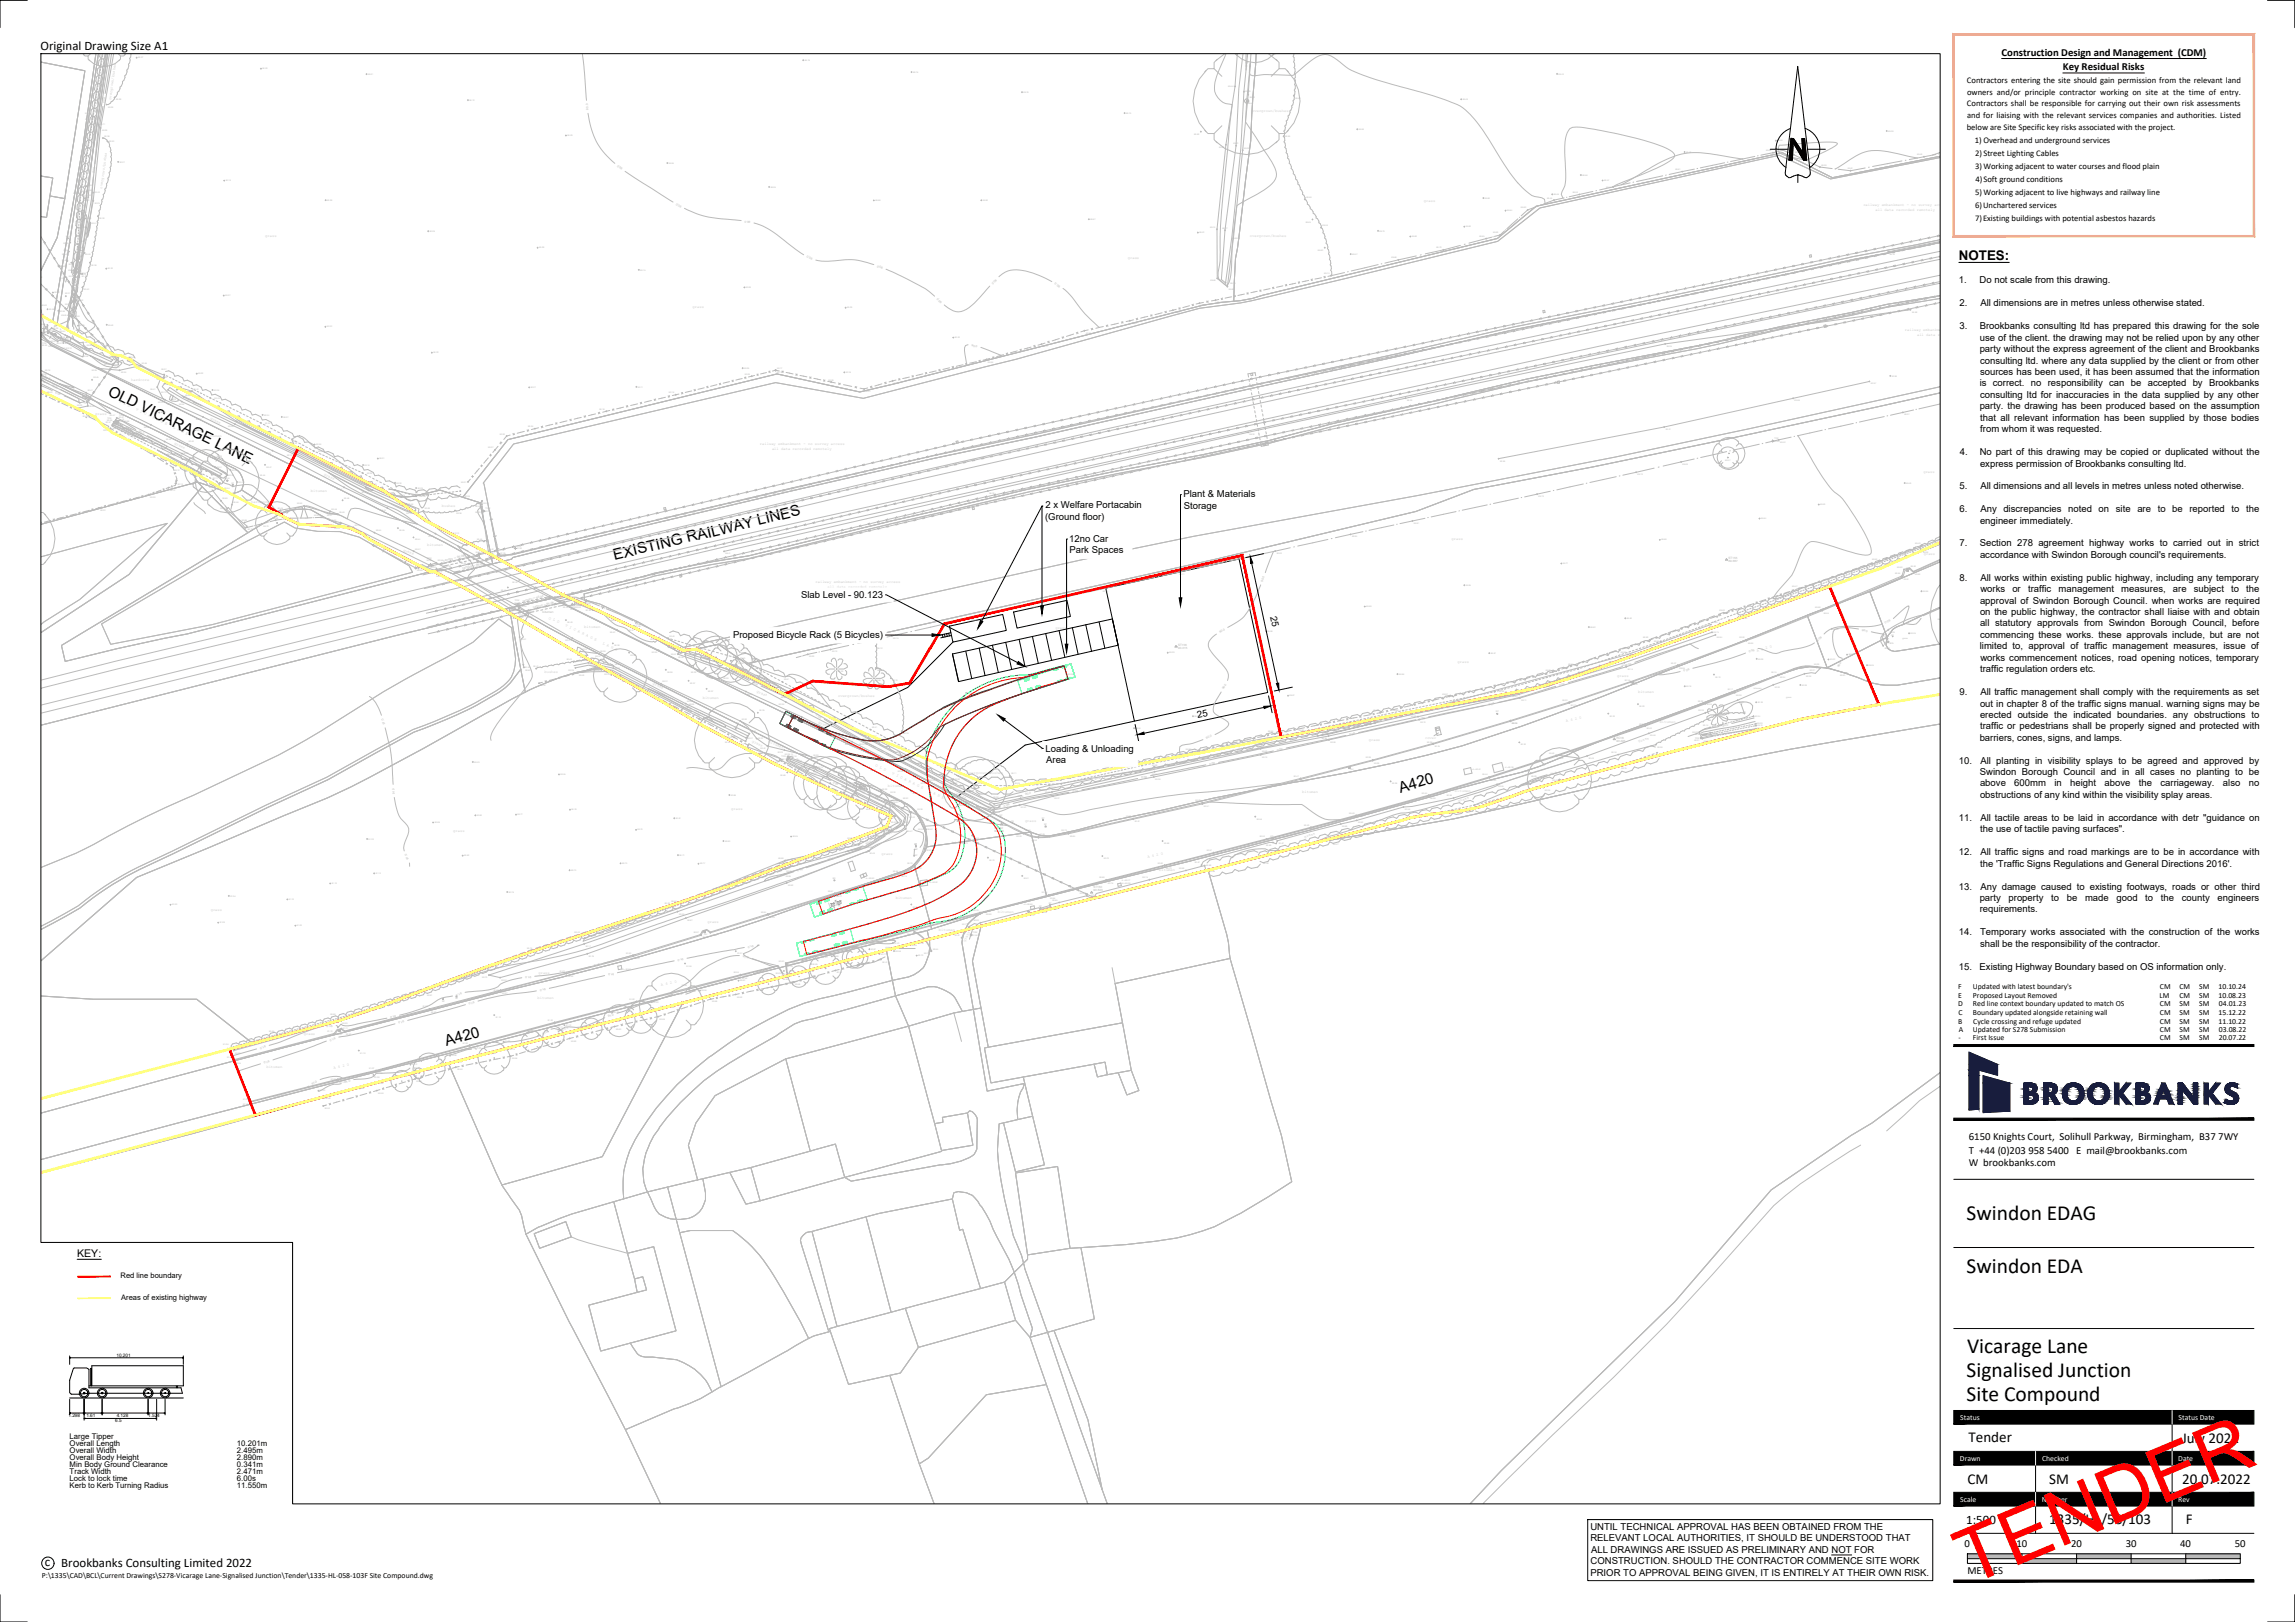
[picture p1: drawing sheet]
<svg xmlns="http://www.w3.org/2000/svg" width="841mm" height="594mm" viewBox="0 0 841 594" stroke-linecap="round" stroke-linejoin="round" font-family="sans-serif">
<defs><g id="words">
<text font-size="27.9" fill="#f00" x="721.7" y="580.8" transform="rotate(-23 721.7 580.8)">TENDER</text>
<g font-size="7.9">
<text x="720.7" y="447">Swindon EDAG</text>
<text x="720.7" y="466.3">Swindon EDA</text>
<text x="720.9" y="495.7">Vicarage Lane</text>
<text x="720.7" y="504.4">Signalised Junction</text>
<text x="720.7" y="513.1">Site Compound</text>
</g>
<g font-size="5.6">
<text x="39.3" y="144.5" transform="rotate(26 39.3 144.5)">OLD VICARAGE LANE</text>
<text x="225.2" y="205.2" transform="rotate(-14 225.2 205.2)">EXISTING RAILWAY LINES</text>
<text x="513.2" y="290.3" transform="rotate(-16 513.2 290.3)">A420</text>
<text x="163.6" y="383.2" transform="rotate(-16 163.6 383.2)">A420</text>
</g>
<g font-size="5.5">
<text x="721.4" y="528.3">Tender</text>
<text x="799.7" y="528.3">July 2022</text>
<text x="721" y="543.4">CM</text>
<text x="751" y="543.4">SM</text>
<text x="799.7" y="543.4">20.07.2022</text>
<text x="751" y="558.3">1335/HL/58/103</text>
<text x="801" y="558.3">F</text>
</g>
<text font-size="4.9" x="717.8" y="95.1">NOTES:</text>
<g font-size="4.7">
<text x="14.9" y="18.4">Original Drawing Size A1</text>
<text x="720.6" y="558.1">1:500</text>
<text x="16.5" y="573.7">c</text>
<text x="22.4" y="573.8">Brookbanks Consulting Limited 2022</text>
</g>
<g font-size="3.9">
<text x="733.5" y="20.4">Construction Design and Management (CDM)</text>
<text x="755.9" y="25.7">Key Residual Risks</text>
<text x="721.5" y="417.5">6150 Knights Court, Solihull Parkway, Birmingham, B37 7WY</text>
<text x="721.5" y="422.6">T +44 (0)203 958 5400 E mail@brookbanks.com</text>
<text x="721.4" y="427">W brookbanks.com</text>
<text x="28.3" y="460.4">KEY:</text>
<text x="720" y="566.6">0</text>
<text x="739" y="566.6">10</text>
<text x="759" y="566.6">20</text>
<text x="779" y="566.6">30</text>
<text x="799" y="566.6">40</text>
<text x="819" y="566.6">50</text>
<text x="721" y="576.6">METRES</text>
</g>
<g font-size="3.5">
<text x="717.8" y="103.8">1.</text>
<text x="725.4" y="103.8">Do not scale from this drawing.</text>
<text x="718.1" y="112.2">2.</text>
<text x="725.7" y="112.2">All dimensions are in metres unless otherwise stated.</text>
<text x="718.1" y="120.5">3.</text>
<text x="725.5" y="120.5">Brookbanks consulting ltd has prepared this drawing for the sole</text>
<text x="725.5" y="124.7">use of the client. the drawing may not be relied upon by any other</text>
<text x="725.5" y="128.9">party without the express agreement of the client and Brookbanks</text>
<text x="725.6" y="133.2">consulting ltd. where any data supplied by the client or from other</text>
<text x="725.6" y="137.3">sources has been used, it has been assumed that the information</text>
<text x="725.5" y="141.5">is correct. no responsibility can be accepted by Brookbanks</text>
<text x="725.5" y="149.9">party. the drawing has been produced based on the assumption</text>
<text x="725.6" y="145.7">consulting ltd for inaccuracies in the data supplied by any other</text>
<text x="725.6" y="154.1">that all relevant information has been supplied by those bodies</text>
<text x="725.7" y="158.3">from whom it was requested.</text>
<text x="718.2" y="166.7">4.</text>
<text x="725.5" y="166.7">No part of this drawing may be copied or duplicated without the</text>
<text x="725.6" y="170.9">express permission of Brookbanks consulting ltd.</text>
<text x="718.1" y="179.2">5.</text>
<text x="725.7" y="179.2">All dimensions and all levels in metres unless noted otherwise.</text>
<text x="433.7" y="182.1">Plant &amp; Materials</text>
<text x="383" y="190.5">(Ground floor)</text>
<text x="383.1" y="186.2">2 x Welfare Portacabin</text>
<text x="433.8" y="186.3">Storage</text>
<text x="718.1" y="187.6">6.</text>
<text x="725.6" y="191.7">engineer immediately.</text>
<text x="725.7" y="187.6">Any discrepancies noted on site are to be reported</text>
<text x="817.8" y="187.6">to the</text>
<text x="391.8" y="198.4">12no Car</text>
<text x="391.9" y="202.6">Park Spaces</text>
<text x="718.1" y="200.1">7.</text>
<text x="725.6" y="200.1">Section 278 agreement highway works to carried out in strict</text>
<text x="725.6" y="204.3">accordance with Swindon Borough council's requirements.</text>
<text x="718.1" y="212.7">8.</text>
<text x="725.7" y="212.7">All works within existing public highway, including any temporary</text>
<text x="293.5" y="219.1">Slab Level - 90.123</text>
<text x="725.6" y="221.1">approval of Swindon Borough Council. when works are required</text>
<text x="725.7" y="216.9">works</text>
<text x="737.4" y="216.9">or</text>
<text x="743.2" y="216.9">traffic</text>
<text x="754.4" y="216.9">management</text>
<text x="777.4" y="216.9">measures,</text>
<text x="796.3" y="216.9">are</text>
<text x="804" y="216.9">subject</text>
<text x="817.6" y="216.9">to</text>
<text x="823.2" y="216.9">the</text>
<text x="465.5" y="225.9" transform="rotate(77 465.5 225.9)">25</text>
<text x="725.6" y="225.3">on the public highway, the contractor shall liaise with and obtain</text>
<text x="268.6" y="233.5">Proposed Bicycle Rack (5 Bicycles)</text>
<text x="725.6" y="229.5">all statutory approvals from Swindon Borough Council, before</text>
<text x="725.6" y="233.6">commencing these works. these approvals include, but are not</text>
<text x="725.5" y="237.8">limited to, approval of traffic management measures, issue of</text>
<text x="725.7" y="242">works commencement notices, road opening notices, temporary</text>
<text x="725.6" y="246.2">traffic regulation orders etc.</text>
<text x="718.1" y="254.6">9.</text>
<text x="725.7" y="254.6">All traffic management shall comply with the requirements as set</text>
<text x="439" y="263" transform="rotate(-12 439 263)">25</text>
<text x="725.6" y="258.8">out in chapter 8 of the traffic signs manual. warning signs may be</text>
<text x="725.6" y="262.9">erected outside the indicated boundaries. any obstructions to</text>
<text x="725.6" y="267.2">traffic or pedestrians shall be properly signed and protected with</text>
<text x="383.1" y="275.4">Loading &amp; Unloading</text>
<text x="725.5" y="271.3">barriers, cones, signs, and lamps.</text>
<text x="383.4" y="279.6">Area</text>
<text x="717.8" y="279.7">10.</text>
<text x="725.7" y="279.7">All planting in visibility splays to be agreed and approved by</text>
<text x="725.6" y="283.9">Swindon Borough Council and in all cases no planting to be</text>
<text x="725.6" y="288.1">above</text>
<text x="725.6" y="292.3">obstructions of any kind within the visibility splay areas.</text>
<text x="738.2" y="288.1">600mm</text>
<text x="752.9" y="288.1">in</text>
<text x="758.7" y="288.1">height</text>
<text x="771.2" y="288.1">above</text>
<text x="783.8" y="288.1">the</text>
<text x="791.7" y="288.1">carriageway.</text>
<text x="814.6" y="288.1">also</text>
<text x="824.1" y="288.1">no</text>
<text x="717.8" y="300.6">11.</text>
<text x="725.6" y="304.8">the use of tactile paving surfaces&quot;.</text>
<text x="725.7" y="300.6">All tactile areas to be laid in accordance with detr &quot;guidance on</text>
<text x="717.8" y="313.2">12.</text>
<text x="725.6" y="317.4">the 'Traffic Signs Regulations and General Directions 2016'.</text>
<text x="725.7" y="313.2">All traffic signs and road markings are to be in accordance with</text>
<text x="717.8" y="325.8">13.</text>
<text x="725.5" y="330">party</text>
<text x="725.7" y="325.8">Any damage caused to existing footways, roads or other third</text>
<text x="736" y="330">property</text>
<text x="751.7" y="330">to</text>
<text x="757.4" y="330">be</text>
<text x="764.1" y="330">made</text>
<text x="775.6" y="330">good</text>
<text x="786.2" y="330">to</text>
<text x="791.9" y="330">the</text>
<text x="799.5" y="330">county</text>
<text x="812.6" y="330">engineers</text>
<text x="725.5" y="334.1">requirements.</text>
<text x="717.8" y="342.5">14.</text>
<text x="725.6" y="346.7">shall be the responsibility of the contractor.</text>
<text x="725.6" y="342.5">Temporary works associated with the construction of the works</text>
<text x="717.8" y="355.1">15.</text>
<text x="725.4" y="355.1">Existing Highway Boundary based on OS information only.</text>
<text x="582.8" y="560.3">UNTIL TECHNICAL APPROVAL HAS BEEN OBTAINED FROM THE</text>
<text x="582.8" y="564.6">RELEVANT LOCAL AUTHORITIES, IT SHOULD BE UNDERSTOOD THAT</text>
<text x="583.1" y="568.8">ALL DRAWINGS ARE ISSUED AS PRELIMINARY AND NOT FOR</text>
<text x="582.9" y="573">CONSTRUCTION. SHOULD THE CONTRACTOR COMMENCE SITE WORK</text>
<text x="582.8" y="577.2">PRIOR TO APPROVAL BEING GIVEN, IT IS ENTIRELY AT THEIR OWN RISK.</text>
</g>
<g font-size="3.2">
<text x="720.8" y="30.4">Contractors entering the site should gain permission from the relevant land</text>
<text x="720.9" y="34.7">owners and/or principle contractor working on site at the time of entry.</text>
<text x="720.8" y="39">Contractors shall be responsible for carrying out their own risk assessments</text>
<text x="720.7" y="47.5">below are Site Specific key risks associated with the project.</text>
<text x="720.9" y="43.2">and for liaising with the relevant services companies and authorities. Listed</text>
<text x="723.7" y="52.3">1) Overhead and underground services</text>
<text x="723.8" y="57">2)Street Lighting Cables</text>
<text x="723.8" y="61.8">3)Working adjacent to water courses and flood plain</text>
<text x="723.8" y="71.3">5)Working adjacent to live highways and railway line</text>
<text x="723.9" y="66.6">4)Soft ground conditions</text>
<text x="723.8" y="76.1">6)Unchartered services</text>
<text x="723.8" y="80.9">7)Existing buildings with potential asbestos hazards</text>
</g>
<g font-size="2.9">
<text x="25.5" y="527">Large Tipper</text>
<text x="25.5" y="529.5">Overall Length</text>
<text x="25.5" y="532.1">Overall Width</text>
<text x="86.8" y="529.5">10.201m</text>
<text x="86.8" y="532.1">2.495m</text>
<text x="25.5" y="534.6">Overall Body Height</text>
<text x="25.5" y="537.2">Min Body Ground Clearance</text>
<text x="25.5" y="539.7">Track Width</text>
<text x="86.8" y="534.6">2.890m</text>
<text x="86.8" y="537.2">0.341m</text>
<text x="86.8" y="539.7">2.471m</text>
<text x="25.5" y="542.3">Lock to lock time</text>
<text x="25.5" y="544.8">Kerb to Kerb Turning Radius</text>
<text x="86.8" y="542.3">6.00s</text>
<text x="86.8" y="544.8">11.550m</text>
</g>
<text font-size="2.8" fill="#545454" x="304.2" y="332.5" transform="rotate(-19 304.2 332.5)">Large Tipper</text>
<g font-size="2.8">
<text x="717.6" y="362.3">F</text>
<text x="717.6" y="365.5">E</text>
<text x="723" y="362.3">Updated with latest boundary's</text>
<text x="723" y="365.5">Proposed Layout Removed</text>
<text x="791.4" y="365.5">LM</text>
<text x="791.5" y="362.3">CM</text>
<text x="798.7" y="362.3">CM</text>
<text x="798.7" y="365.5">CM</text>
<text x="805.9" y="362.3">SM</text>
<text x="805.9" y="365.5">SM</text>
<text x="813" y="362.3">10.10.24</text>
<text x="813" y="365.5">10.08.23</text>
<text x="717.6" y="368.6">D</text>
<text x="717.7" y="371.7">C</text>
<text x="723" y="368.6">Red line context boundary updated to match OS</text>
<text x="723" y="371.7">Boundary updated alongside retaining wall</text>
<text x="791.5" y="368.6">CM</text>
<text x="791.5" y="371.7">CM</text>
<text x="798.7" y="368.6">SM</text>
<text x="798.7" y="371.7">SM</text>
<text x="805.9" y="368.6">SM</text>
<text x="805.9" y="371.7">SM</text>
<text x="813" y="371.7">15.12.22</text>
<text x="813.1" y="368.6">04.01.23</text>
<text x="717.6" y="374.9">B</text>
<text x="723.1" y="374.9">Cycle crossing and refuge updated</text>
<text x="791.5" y="374.9">CM</text>
<text x="798.7" y="374.9">SM</text>
<text x="805.9" y="374.9">SM</text>
<text x="813" y="374.9">11.10.22</text>
<text x="717.8" y="381.1">-</text>
<text x="717.8" y="378">A</text>
<text x="723" y="378">Updated for S278 Submission</text>
<text x="723" y="381.1">First Issue</text>
<text x="791.5" y="378">CM</text>
<text x="791.5" y="381.1">CM</text>
<text x="798.7" y="378">SM</text>
<text x="798.7" y="381.1">SM</text>
<text x="805.9" y="378">SM</text>
<text x="805.9" y="381.1">SM</text>
<text x="813.1" y="381.1">20.07.22</text>
<text x="813.1" y="378">03.08.22</text>
<text x="44.2" y="468.3">Red line boundary</text>
<text x="44.4" y="476.2">Areas of existing highway</text>
<text x="15.4" y="577.9">P:\1335\CAD\BCL\Current Drawings\S278-Vicarage Lane-Signalised Junction\Tender\1335-HL-058-103F Site Compound.dwg</text>
</g>
<g font-size="2.8" fill="#fafafa">
<text x="718.4" y="520">Status</text>
<text x="798.4" y="520">Status Date</text>
<text x="718.2" y="535">Drawn</text>
<text x="748.3" y="535.1">Checked</text>
<text x="798.2" y="535">Date</text>
<text x="718.4" y="550.1">Scale</text>
<text x="748.2" y="550.1">Number</text>
<text x="798.2" y="550">Rev</text>
</g>
<g font-size="1.7">
<text x="42.7" y="497.2">10.201</text>
<text x="25.1" y="518.9">1.298</text>
<text x="31.7" y="518.9">1.61</text>
<text x="42.2" y="520.8">6.5</text>
<text x="42.8" y="518.9">4.128</text>
<text x="54.3" y="518.9">1.524</text>
</g>
<g font-size="1.4" fill="#bababa">
<text x="40.7" y="36.6" transform="rotate(-82 40.7 36.6)">overgrown/bushes</text>
<text x="458.9" y="40.9">overgrown/bushes</text>
<text x="37.5" y="69.1" transform="rotate(-82 37.5 69.1)">overgrown/bushes</text>
<text x="682.8" y="75.6">railway embankment - no survey access</text>
<text x="698.1" y="121.3">railway embankment - no survey access</text>
<text x="702.5" y="123.1">all data recorded remotely</text>
<text x="22.3" y="127.7">grass</text>
<text x="43.7" y="147.4" transform="rotate(25 43.7 147.4)">O L D</text>
<text x="34.9" y="152">grass</text>
<text x="49.8" y="150.3" transform="rotate(25 49.8 150.3)">V I C A R A G E</text>
<text x="77" y="153.3" transform="rotate(26 77 153.3)">grass</text>
<text x="63.4" y="156.7" transform="rotate(25 63.4 156.7)">L A N E</text>
<text x="75.4" y="160.1">bitumen</text>
<text x="63.8" y="162.5" transform="rotate(25 63.8 162.5)">grass</text>
<text x="118.7" y="174" transform="rotate(25 118.7 174)">grass</text>
<text x="92.1" y="184.1">hardcore</text>
<text x="164.2" y="195.7">grass</text>
<text x="147.7" y="201.6" transform="rotate(25 147.7 201.6)">grass</text>
<text x="156.5" y="199.9">bitumen</text>
<text x="201" y="226.5" transform="rotate(25 201 226.5)">O L D</text>
<text x="207.1" y="229.4" transform="rotate(25 207.1 229.4)">V I C A R A G E</text>
<text x="214.1" y="229.9">bitumen</text>
<text x="386.8" y="230.3">grass</text>
<text x="220.8" y="235.9" transform="rotate(25 220.8 235.9)">L A N E</text>
<text x="643.9" y="238.9" transform="rotate(-19 643.9 238.9)">A 4 2 0</text>
<text x="239.1" y="250.6" transform="rotate(24 239.1 250.6)">grass</text>
<text x="277.2" y="253.3" transform="rotate(24 277.2 253.3)">grass</text>
<text x="299.8" y="264.7" transform="rotate(24 299.8 264.7)">grass</text>
<text x="390.7" y="269.2">grass</text>
<text x="608.2" y="264.9">bitumen</text>
<text x="275.5" y="271.8" transform="rotate(24 275.5 271.8)">grass</text>
<text x="281.6" y="271.8" transform="rotate(25 281.6 271.8)">bitumen</text>
<text x="522.2" y="270.7">cover</text>
<text x="600.5" y="271.9" transform="rotate(-18 600.5 271.9)">grass</text>
<text x="320.8" y="280.7" transform="rotate(25 320.8 280.7)">O L D</text>
<text x="305.4" y="283.1">stay</text>
<text x="326.8" y="283.6" transform="rotate(25 326.8 283.6)">V I C A R A G E</text>
<text x="354.2" y="283.4">overgrown/bushes</text>
<text x="325.4" y="288.1">bitumen</text>
<text x="340.5" y="290.1" transform="rotate(25 340.5 290.1)">L A N E</text>
<text x="350.1" y="290.8" transform="rotate(24 350.1 290.8)">grass</text>
<text x="533.1" y="290">bitumen</text>
<text x="534.5" y="293.8" transform="rotate(-18 534.5 293.8)">grass</text>
<text x="349" y="309.1">bitumen</text>
<text x="470.7" y="306.8" transform="rotate(-15 470.7 306.8)">bitumen</text>
<text x="478" y="306.8" transform="rotate(-15 478 306.8)">grass</text>
<text x="424.8" y="319.1">bitumen</text>
<text x="365.6" y="334.3">bitumen</text>
<text x="344.1" y="341.1">bitumen</text>
<text x="353.7" y="345.2" transform="rotate(-66 353.7 345.2)">grass</text>
<text x="197.3" y="356.7">grass</text>
<text x="204.3" y="377.8" transform="rotate(-14 204.3 377.8)">grass</text>
<text x="111.3" y="379">grass</text>
<text x="100.5" y="402.3" transform="rotate(-14 100.5 402.3)">grass</text>
</g>
<g font-size="1.1" fill="#bababa">
<text x="456.6" y="22.2" transform="rotate(96 456.6 22.2)">89.0</text>
<text x="37.9" y="35.5" transform="rotate(99 37.9 35.5)">90.0</text>
<text x="35.4" y="41.5" transform="rotate(-82 35.4 41.5)">90.0</text>
<text x="34.2" y="61.3" transform="rotate(97 34.2 61.3)">90.0</text>
<text x="32" y="67" transform="rotate(-81 32 67)">90.0</text>
<text x="31.1" y="87" transform="rotate(100 31.1 87)">90.0</text>
<text x="28.9" y="91.4" transform="rotate(-82 28.9 91.4)">90.0</text>
<text x="29.8" y="94.7" transform="rotate(-78 29.8 94.7)">90.0</text>
<text x="26.5" y="112.6" transform="rotate(99 26.5 112.6)">90.0</text>
<text x="30.1" y="126.8" transform="rotate(38 30.1 126.8)">90.0</text>
<text x="19" y="141.5" transform="rotate(27 19 141.5)">90.0</text>
<text x="22.4" y="144.1" transform="rotate(-155 22.4 144.1)">90.0</text>
<text x="69.8" y="146.3" transform="rotate(-150 69.8 146.3)">90.0</text>
<text x="50.7" y="158.3" transform="rotate(28 50.7 158.3)">90.0</text>
<text x="56.1" y="161.6" transform="rotate(-155 56.1 161.6)">90.0</text>
<text x="162.6" y="205.7" transform="rotate(-14 162.6 205.7)">canopy = 95.08</text>
<text x="169.5" y="208.5" transform="rotate(-13 169.5 208.5)">canopy = 95.06</text>
<text x="633.5" y="204.8">ST155</text>
<text x="633.5" y="206">89.667</text>
<text x="191.6" y="220.5" transform="rotate(-14 191.6 220.5)">canopy = 95.04</text>
<text x="195.4" y="222.8" transform="rotate(-14 195.4 222.8)">canopy = 95.08</text>
<text x="198.8" y="224.4">bitumen</text>
<text x="667.2" y="232.8" transform="rotate(137 667.2 232.8)">90.0</text>
<text x="431.8" y="236.6">ST156</text>
<text x="431.8" y="237.8">90.015</text>
<text x="258.1" y="241.5" transform="rotate(14 258.1 241.5)">90.0</text>
<text x="597.7" y="242.7" transform="rotate(162 597.7 242.7)">90.0</text>
<text x="674" y="244.4" transform="rotate(-64 674 244.4)">90.0</text>
<text x="277.8" y="250.4" transform="rotate(-155 277.8 250.4)">90.0</text>
<text x="282.9" y="251.6" transform="rotate(29 282.9 251.6)">90.0</text>
<text x="573.3" y="250.1" transform="rotate(164 573.3 250.1)">90.0</text>
<text x="448.5" y="252.4" transform="rotate(-60 448.5 252.4)">90.0</text>
<text x="547.5" y="257.3" transform="rotate(167 547.5 257.3)">90.0</text>
<text x="251.3" y="258.8" transform="rotate(26 251.3 258.8)">90.0</text>
<text x="256.8" y="261.9" transform="rotate(-154 256.8 261.9)">90.0</text>
<text x="301.1" y="262.5" transform="rotate(-149 301.1 262.5)">90.0</text>
<text x="522.1" y="262.5" transform="rotate(167 522.1 262.5)">90.0</text>
<text x="305.7" y="264" transform="rotate(29 305.7 264)">90.0</text>
<text x="472.2" y="268.6" transform="rotate(170 472.2 268.6)">90.0</text>
<text x="496.5" y="268.3" transform="rotate(167 496.5 268.3)">90.0</text>
<text x="631.3" y="266.1" transform="rotate(-14 631.3 266.1)">90.0</text>
<text x="323.9" y="275" transform="rotate(-152 323.9 275)">90.0</text>
<text x="445.9" y="273.5" transform="rotate(169 445.9 273.5)">90.0</text>
<text x="453.4" y="275" transform="rotate(-13 453.4 275)">90.0</text>
<text x="470" y="274" transform="rotate(167 470 274)">90.0</text>
<text x="592.4" y="270.5">RC18</text>
<text x="592.4" y="271.7">90.495</text>
<text x="291.7" y="278.4" transform="rotate(26 291.7 278.4)">90.0</text>
<text x="328.9" y="276.4" transform="rotate(28 328.9 276.4)">90.0</text>
<text x="427.8" y="280.7" transform="rotate(-11 427.8 280.7)">90.0</text>
<text x="445.2" y="279.1" transform="rotate(169 445.2 279.1)">90.0</text>
<text x="307.4" y="286.9" transform="rotate(-154 307.4 286.9)">90.0</text>
<text x="347.1" y="287.1" transform="rotate(-153 347.1 287.1)">90.0</text>
<text x="351.5" y="288" transform="rotate(26 351.5 288)">90.0</text>
<text x="401.3" y="285.6" transform="rotate(-12 401.3 285.6)">90.0</text>
<text x="420.2" y="284.1" transform="rotate(168 420.2 284.1)">90.0</text>
<text x="568.4" y="283.9" transform="rotate(-13 568.4 283.9)">90.0</text>
<text x="315" y="289.8" transform="rotate(26 315 289.8)">90.0</text>
<text x="375.8" y="291.3" transform="rotate(-15 375.8 291.3)">90.0</text>
<text x="395.1" y="289.2" transform="rotate(169 395.1 289.2)">90.0</text>
<text x="369.9" y="294.3" transform="rotate(165 369.9 294.3)">90.0</text>
<text x="327.1" y="304.1" transform="rotate(147 327.1 304.1)">90.0</text>
<text x="364.5" y="303.7">ST152</text>
<text x="364.5" y="304.9">90.488</text>
<text x="317.6" y="309.5" transform="rotate(-28 317.6 309.5)">90.0</text>
<text x="294" y="317.9" transform="rotate(162 294 317.9)">90.0</text>
<text x="303.5" y="315.4" transform="rotate(-18 303.5 315.4)">90.0</text>
<text x="400.7" y="325.2">ST150</text>
<text x="400.7" y="326.4">90.823</text>
<text x="276.1" y="346.1" transform="rotate(171 276.1 346.1)">91.0</text>
<text x="315.6" y="346.6" transform="rotate(-14 315.6 346.6)">91.0</text>
<text x="219.8" y="352.8" transform="rotate(166 219.8 352.8)">91.0</text>
<text x="272.2" y="350.7" transform="rotate(13 272.2 350.7)">91.0</text>
<text x="290.3" y="353.2" transform="rotate(-14 290.3 353.2)">91.0</text>
<text x="272.8" y="357.9" transform="rotate(-16 272.8 357.9)">91.0</text>
<text x="169.1" y="363.5" transform="rotate(164 169.1 363.5)">91.0</text>
<text x="247.8" y="364.5" transform="rotate(-1 247.8 364.5)">91.0</text>
<text x="145.1" y="371.8" transform="rotate(167 145.1 371.8)">91.0</text>
<text x="173.8" y="366.7" transform="rotate(165 173.8 366.7)">91.0</text>
<text x="121.8" y="375.3" transform="rotate(177 121.8 375.3)">91.0</text>
<text x="148" y="373.7" transform="rotate(165 148 373.7)">91.0</text>
<text x="223" y="372.6" transform="rotate(-21 223 372.6)">91.0</text>
<text x="97.3" y="382.9" transform="rotate(164 97.3 382.9)">91.0</text>
<text x="122.8" y="379.9" transform="rotate(163 122.8 379.9)">91.0</text>
<text x="199.1" y="379" transform="rotate(-29 199.1 379)">91.0</text>
<text x="174.2" y="384.4" transform="rotate(-8 174.2 384.4)">91.0</text>
<text x="151.7" y="391.6" transform="rotate(2 151.7 391.6)">91.0</text>
<text x="114.5" y="397.4" transform="rotate(-30 114.5 397.4)">91.0</text>
<text x="126.4" y="396.8" transform="rotate(-18 126.4 396.8)">91.0</text>
</g>
<g font-size=".8" fill="#bababa">
<text x="294.9" y="22.3">89.78</text>
<text x="96.2" y="25.4">90.20</text>
<text x="571.2" y="27.3">89.43</text>
<text x="375.1" y="34">89.78</text>
<text x="450.1" y="31.9">89.44</text>
<text x="456.4" y="33.8">89.03</text>
<text x="458" y="35.8">89.60</text>
<text x="31.2" y="41.7">90.49</text>
<text x="42.5" y="36.8">90.26</text>
<text x="172" y="36.9">90.12</text>
<text x="457.4" y="38.2">89.48</text>
<text x="474.7" y="36.1">89.60</text>
<text x="536" y="36.6">89.49</text>
<text x="31.3" y="43.8">90.19</text>
<text x="36.7" y="45.9">89.71</text>
<text x="498" y="47.6">89.59</text>
<text x="38.3" y="50">90.36</text>
<text x="40" y="52.1">90.30</text>
<text x="207.9" y="49.9">90.03</text>
<text x="452" y="52.8">89.01</text>
<text x="471" y="50.2">89.65</text>
<text x="651.3" y="51.8">89.46</text>
<text x="43.9" y="59.5">90.27</text>
<text x="245.1" y="60">89.94</text>
<text x="446.8" y="54.2">89.63</text>
<text x="456" y="54.5">89.39</text>
<text x="617.9" y="55.9">89.49</text>
<text x="647.2" y="55.3">89.45</text>
<text x="657.9" y="56.1">89.60</text>
<text x="702.6" y="56.9">89.49</text>
<text x="579.9" y="64.4">89.56</text>
<text x="614" y="62.3">89.61</text>
<text x="667.5" y="60.6">89.39</text>
<text x="677.2" y="61.9">89.61</text>
<text x="27" y="71">90.25</text>
<text x="29.6" y="70.2">89.91</text>
<text x="31.4" y="71.6">89.80</text>
<text x="32" y="69.8">89.95</text>
<text x="32" y="68">89.92</text>
<text x="34.7" y="70.8">90.40</text>
<text x="82.7" y="66.4">90.19</text>
<text x="282.4" y="68.7">89.95</text>
<text x="569.4" y="71.4">89.46</text>
<text x="588.6" y="68.7">89.50</text>
<text x="30.8" y="73.6">89.90</text>
<text x="34.7" y="74.6">90.25</text>
<text x="320.8" y="73.7">89.96</text>
<text x="360.2" y="73.6">89.90</text>
<text x="478.7" y="72.4">89.59</text>
<text x="544.2" y="72.8">89.60</text>
<text x="557.4" y="76.3">89.60</text>
<text x="567" y="72.7">89.45</text>
<text x="28.6" y="80.6">89.94</text>
<text x="29.3" y="83.6">89.92</text>
<text x="29.8" y="78">89.89</text>
<text x="31.6" y="80.2">90.05</text>
<text x="33.6" y="82.1">90.51</text>
<text x="36.4" y="80.3">90.30</text>
<text x="399.6" y="80.6">89.87</text>
<text x="443.5" y="83.4">89.74</text>
<text x="448" y="83.8">89.17</text>
<text x="484.7" y="82.8">89.59</text>
<text x="537.2" y="83.3">89.62</text>
<text x="23.3" y="89.3">90.53</text>
<text x="24.2" y="86.8">90.55</text>
<text x="29.2" y="88.7">89.99</text>
<text x="157.5" y="84.9">90.26</text>
<text x="439.5" y="85.4">89.81</text>
<text x="452.5" y="87.5">89.56</text>
<text x="505.5" y="84.8">89.73</text>
<text x="517.4" y="86.9">89.63</text>
<text x="542.1" y="86.8">89.65</text>
<text x="547.2" y="85.5">89.63</text>
<text x="22.8" y="93.4">90.57</text>
<text x="22.8" y="95.4">90.50</text>
<text x="23.4" y="91.9">90.51</text>
<text x="27.7" y="95.1">90.00</text>
<text x="28.7" y="92.6">90.17</text>
<text x="28.9" y="90.8">89.99</text>
<text x="31.2" y="93.3">90.48</text>
<text x="509.9" y="94.6">89.66</text>
<text x="526.4" y="91">89.70</text>
<text x="692.5" y="93.3">96.23</text>
<text x="13.6" y="101.9">90.52</text>
<text x="22" y="97.8">90.60</text>
<text x="25.1" y="99.3">89.99</text>
<text x="25.2" y="97">90.20</text>
<text x="25.2" y="101.6">89.87</text>
<text x="28" y="97.6">90.01</text>
<text x="28.1" y="99.5">90.01</text>
<text x="29.5" y="100.2">90.34</text>
<text x="29.6" y="100.9">90.25</text>
<text x="30" y="101.4">90.49</text>
<text x="33.5" y="97.3">90.39</text>
<text x="39.5" y="98.7">90.33</text>
<text x="234.7" y="99.1">90.15</text>
<text x="485.3" y="100.4">89.74</text>
<text x="19.9" y="107.4">90.62</text>
<text x="21.8" y="102.2">90.58</text>
<text x="23.8" y="107.7">90.27</text>
<text x="26.8" y="103.3">90.00</text>
<text x="273.3" y="105.5">90.09</text>
<text x="443.6" y="103.1">89.68</text>
<text x="450.3" y="106.1">89.69</text>
<text x="450.9" y="103.9">89.14</text>
<text x="15.3" y="112">90.60</text>
<text x="18" y="113.5">90.58</text>
<text x="23.9" y="111.8">90.01</text>
<text x="26.2" y="110.4">90.00</text>
<text x="27.5" y="109.3">90.05</text>
<text x="28.7" y="110.4">90.42</text>
<text x="82.5" y="108.5">90.27</text>
<text x="440.1" y="112.2">89.90</text>
<text x="446" y="111.1">89.78</text>
<text x="13.8" y="119.1">90.64</text>
<text x="17.9" y="118.5">90.60</text>
<text x="21.9" y="114.1">90.56</text>
<text x="27.2" y="116.2">90.58</text>
<text x="29.1" y="119.5">90.65</text>
<text x="39.7" y="119.2">90.40</text>
<text x="119.8" y="119.9">90.22</text>
<text x="414.6" y="118.6">89.95</text>
<text x="430.4" y="114.7">89.94</text>
<text x="13.3" y="121.4">90.57</text>
<text x="15.5" y="126">TOS</text>
<text x="15.7" y="123.2">WV</text>
<text x="18.1" y="121.3">90.02</text>
<text x="18.3" y="122.8">90.72</text>
<text x="18.7" y="125.3">90.67</text>
<text x="19.5" y="120.4">90.03</text>
<text x="20.9" y="126">90.47</text>
<text x="22" y="121.7">89.54</text>
<text x="22" y="120.9">IL</text>
<text x="22.1" y="123.8">89.95</text>
<text x="23.7" y="120.3">90.25</text>
<text x="23.7" y="125.9">90.69</text>
<text x="24.5" y="124.5">90.11</text>
<text x="25.1" y="123.8">90.09</text>
<text x="30.1" y="125.4">90.48</text>
<text x="349.9" y="123.9">90.02</text>
<text x="398" y="122.3">90.02</text>
<text x="15.5" y="126.6">89.90</text>
<text x="17.8" y="127.2">90.49</text>
<text x="30.5" y="130.7">90.48</text>
<text x="31.9" y="126.8">89.93</text>
<text x="42.4" y="131.2">TP</text>
<text x="43.9" y="130.5">90.47</text>
<text x="47.5" y="131">90.45</text>
<text x="158.8" y="129.4">90.22</text>
<text x="382.2" y="127.2">90.11</text>
<text x="610.8" y="127.1">96.35</text>
<text x="15.3" y="137.2">TOW</text>
<text x="16.5" y="136">90.76</text>
<text x="33.7" y="135.9">90.35</text>
<text x="38.2" y="133.5">90.17</text>
<text x="41.9" y="134.9">90.62</text>
<text x="44.4" y="136.8">90.39</text>
<text x="52" y="133.4">90.48</text>
<text x="72.6" y="137.1">90.32</text>
<text x="273" y="137.2">90.09</text>
<text x="284.7" y="136.8">90.17</text>
<text x="310" y="136.6">90.16</text>
<text x="362" y="132.8">89.96</text>
<text x="693.3" y="137.9">92.89</text>
<text x="13.7" y="140.1">89.96</text>
<text x="15.2" y="138.1">90.73</text>
<text x="16.7" y="138.8">90.56</text>
<text x="32.1" y="143.3">90.41</text>
<text x="34.3" y="138.5">90.45</text>
<text x="55.1" y="142.9">90.41</text>
<text x="57.5" y="139.2">90.45</text>
<text x="59.1" y="143.9">90.13</text>
<text x="60.4" y="138.6">SP</text>
<text x="60.9" y="140.7">90.40</text>
<text x="64.1" y="142.2">O/H</text>
<text x="70.9" y="142.7">90.42</text>
<text x="194.5" y="142.1">90.27</text>
<text x="233.8" y="142">90.11</text>
<text x="303.6" y="139.4">90.28</text>
<text x="317.2" y="143.6">90.21</text>
<text x="327.7" y="140.6">90.15</text>
<text x="17.4" y="144">90.42</text>
<text x="28.3" y="148.6">90.00</text>
<text x="30" y="144.7">FP</text>
<text x="30.7" y="148.1">TP</text>
<text x="32.8" y="148.9">90.39</text>
<text x="58" y="147.6">90.33</text>
<text x="61.3" y="148.5">RS</text>
<text x="63.5" y="146.5">RS</text>
<text x="65.7" y="148.2">90.45</text>
<text x="67.9" y="144.9">89.98</text>
<text x="78.7" y="146">90.45</text>
<text x="245.2" y="144">90.16</text>
<text x="515.7" y="147">96.33</text>
<text x="657.6" y="147">92.99</text>
<text x="28.9" y="150.7">90.39</text>
<text x="30.4" y="152.6">90.34</text>
<text x="38.8" y="155">90.57</text>
<text x="39.2" y="154.1">90.09</text>
<text x="40.3" y="152.5">90.47</text>
<text x="43.6" y="153.2">90.47</text>
<text x="43.7" y="152.3">TOW</text>
<text x="45" y="153.9">IL</text>
<text x="45.5" y="154.4">89.86</text>
<text x="58.9" y="151.4">90.44</text>
<text x="71.9" y="153.8">90.32</text>
<text x="87.8" y="154.2">90.54</text>
<text x="97.2" y="155.1">90.24</text>
<text x="697.9" y="152.2">89.37</text>
<text x="38" y="158">90.31</text>
<text x="41.3" y="157.2">89.73</text>
<text x="52.8" y="156.7">90.35</text>
<text x="60.9" y="161.2">90.42</text>
<text x="72.2" y="157.7">90.45</text>
<text x="83.7" y="156.5">90.06</text>
<text x="107" y="161.8">TOH</text>
<text x="183.2" y="159.1">90.32</text>
<text x="457.9" y="159.4">96.30</text>
<text x="610.4" y="157.5">93.01</text>
<text x="650.2" y="161.8">90.93</text>
<text x="650.3" y="160.9">TOF</text>
<text x="61.2" y="166.8">90.45</text>
<text x="67.2" y="166.4">90.08</text>
<text x="69.2" y="162.1">90.40</text>
<text x="79.5" y="167.3">90.39</text>
<text x="97.4" y="166.2">90.29</text>
<text x="105.2" y="166.8">90.12</text>
<text x="106.9" y="162.7">92.76</text>
<text x="108.7" y="164.1">90.48</text>
<text x="115.8" y="163.1">90.39</text>
<text x="116.5" y="165.4">90.69</text>
<text x="178.9" y="164.2">90.37</text>
<text x="64" y="172.4">90.12</text>
<text x="70.4" y="173.8">90.49</text>
<text x="79.4" y="171.5">90.51</text>
<text x="85" y="172.4">90.41</text>
<text x="133.6" y="170.6">90.18</text>
<text x="134.5" y="173.5">90.36</text>
<text x="139" y="168.2">90.31</text>
<text x="616.6" y="170.3">89.69</text>
<text x="632.2" y="168.7">89.57</text>
<text x="62.3" y="179.7">90.12</text>
<text x="65.1" y="177.6">90.13</text>
<text x="77.9" y="175.4">90.11</text>
<text x="82.2" y="179.1">90.54</text>
<text x="82.3" y="175.5">90.44</text>
<text x="83.9" y="174.3">90.50</text>
<text x="84.8" y="177.1">SP</text>
<text x="87.4" y="176.8">90.47</text>
<text x="123.6" y="179.6">90.41</text>
<text x="136.1" y="177.6">90.50</text>
<text x="145.3" y="177.1">90.30</text>
<text x="153.1" y="179">90.26</text>
<text x="169" y="176.8">90.31</text>
<text x="600.1" y="174.1">89.70</text>
<text x="55.1" y="182.3">90.20</text>
<text x="81.5" y="182.9">90.69</text>
<text x="85.6" y="184.3">90.64</text>
<text x="108.9" y="184.8">90.50</text>
<text x="132.6" y="180.7">90.00</text>
<text x="146.3" y="181.6">90.50</text>
<text x="149.5" y="184.8">90.46</text>
<text x="154.1" y="182">90.55</text>
<text x="170.3" y="182">90.36</text>
<text x="174.2" y="185.6">90.49</text>
<text x="177.2" y="184.6">90.39</text>
<text x="362.6" y="180.9">96.35</text>
<text x="563.8" y="182.1">89.72</text>
<text x="667" y="185.1">89.53</text>
<text x="36.8" y="187.1">90.22</text>
<text x="80.9" y="186.5">90.74</text>
<text x="88.6" y="190.8">90.68</text>
<text x="100.1" y="190">90.65</text>
<text x="101.8" y="186.3">90.48</text>
<text x="115.2" y="188.9">90.64</text>
<text x="119.8" y="189.1">90.47</text>
<text x="121.3" y="190.7">90.70</text>
<text x="121.5" y="186.7">90.46</text>
<text x="124.4" y="187.8">90.48</text>
<text x="139.5" y="187.2">90.45</text>
<text x="149" y="188.4">90.11</text>
<text x="153.6" y="189.8">90.59</text>
<text x="155.7" y="186.5">90.49</text>
<text x="167.3" y="188.1">90.36</text>
<text x="174.2" y="187.8">90.53</text>
<text x="177.8" y="187.5">92.18</text>
<text x="177.9" y="186.6">TOW</text>
<text x="90.8" y="194.2">90.72</text>
<text x="96.6" y="193">90.73</text>
<text x="122.6" y="193.9">92.02</text>
<text x="122.8" y="192.9">TOW</text>
<text x="130.1" y="192.6">90.79</text>
<text x="146.4" y="194.6">90.55</text>
<text x="157.1" y="196.6">90.53</text>
<text x="174.8" y="197.8">90.45</text>
<text x="495.5" y="196.9">89.95</text>
<text x="608.8" y="198">89.68</text>
<text x="137.4" y="200">94.07</text>
<text x="137.5" y="199.1">TOF</text>
<text x="173.1" y="199.7">RS</text>
<text x="174.3" y="202.4">94.91</text>
<text x="174.5" y="201.4">TOW</text>
<text x="179.1" y="203.9">97.65</text>
<text x="179.1" y="201.6">90.61</text>
<text x="179.2" y="203">TOW</text>
<text x="183.4" y="202.9">97.35</text>
<text x="183.5" y="201.9">TOF</text>
<text x="189.4" y="201.1">97.02</text>
<text x="189.5" y="200.2">TOF</text>
<text x="265.9" y="203.1">96.41</text>
<text x="467.9" y="203">90.00</text>
<text x="701.9" y="199.1">89.43</text>
<text x="704.8" y="202.5">89.59</text>
<text x="152.9" y="209.2">96.86</text>
<text x="153" y="207.4">TOF</text>
<text x="156.4" y="205.6">94.95</text>
<text x="156.5" y="204.7">TOW</text>
<text x="157.8" y="208">90.63</text>
<text x="160.5" y="205.6">90.56</text>
<text x="163.4" y="207.7">90.53</text>
<text x="169" y="206.7">90.53</text>
<text x="173.5" y="205.2">90.47</text>
<text x="572.7" y="206.6">89.77</text>
<text x="686.1" y="205.2">89.50</text>
<text x="698.5" y="208.5">GU</text>
<text x="700.2" y="207.7">89.83</text>
<text x="160" y="211.2">96.99</text>
<text x="160.1" y="210.3">TOW</text>
<text x="171.1" y="212.8">90.50</text>
<text x="187.8" y="213.5">90.42</text>
<text x="432.2" y="210.7">90.11</text>
<text x="537.2" y="214.6">89.85</text>
<text x="694.5" y="210.4">89.94</text>
<text x="697.7" y="212.5">89.81</text>
<text x="701.8" y="210.6">89.80</text>
<text x="183.6" y="216.3">90.44</text>
<text x="188.5" y="221.1">97.63</text>
<text x="204.6" y="220.7">90.42</text>
<text x="205.7" y="221.2">90.43</text>
<text x="214.7" y="221.1">TOW</text>
<text x="404.2" y="216.8">90.15</text>
<text x="665.6" y="216.5">89.61</text>
<text x="186.2" y="224.4">97.04</text>
<text x="186.4" y="223.5">TOF</text>
<text x="190.1" y="227.4">90.57</text>
<text x="190.2" y="226.4">94.91</text>
<text x="190.3" y="225.5">TOW</text>
<text x="191.1" y="222.5">90.46</text>
<text x="193.3" y="226.5">90.62</text>
<text x="193.7" y="224.3">90.47</text>
<text x="206.4" y="222.6">90.43</text>
<text x="209" y="223.5">94.83</text>
<text x="209.2" y="222.6">TOW90.50</text>
<text x="214.6" y="222">97.05</text>
<text x="214.7" y="223.7">90.39</text>
<text x="224" y="227.6">90.59</text>
<text x="355.8" y="227.6">90.04</text>
<text x="378.5" y="222.6">90.10</text>
<text x="500.7" y="222.4">89.89</text>
<text x="596.1" y="226.7">89.60</text>
<text x="638.3" y="226.7">89.54</text>
<text x="668.3" y="224.8">89.84</text>
<text x="710.2" y="227.2">89.89</text>
<text x="207.9" y="228.2">90.43</text>
<text x="223.6" y="231.8">90.42</text>
<text x="230.4" y="231.2">90.57</text>
<text x="232.9" y="229.8">91.99</text>
<text x="233" y="228.8">TOW</text>
<text x="464.5" y="231.4">89.96</text>
<text x="582.8" y="229.9">89.82</text>
<text x="602.1" y="233.8">89.90</text>
<text x="627.5" y="228.2">89.60</text>
<text x="628" y="231.8">89.75</text>
<text x="637.5" y="233.8">90.00</text>
<text x="671.8" y="230.6">90.00</text>
<text x="690.7" y="233.4">BOL</text>
<text x="692.6" y="231.7">90.04</text>
<text x="693" y="232.8">RS</text>
<text x="700.2" y="232.2">90.05</text>
<text x="191" y="234.4">90.51</text>
<text x="207.3" y="234.9">90.41</text>
<text x="213.1" y="238">90.54</text>
<text x="220" y="238.9">90.38</text>
<text x="225.2" y="236.8">90.38</text>
<text x="238.4" y="234.5">90.56</text>
<text x="238.9" y="239.3">90.39</text>
<text x="246" y="239.8">90.47</text>
<text x="246.8" y="237">90.47</text>
<text x="255.8" y="238.4">90.31</text>
<text x="305" y="239">90.10</text>
<text x="321.5" y="237.8">90.12</text>
<text x="327.4" y="234">90.15</text>
<text x="428.5" y="239.3">90.03</text>
<text x="546.3" y="239.5">89.87</text>
<text x="594" y="239.2">89.96</text>
<text x="606.1" y="235.2">89.86</text>
<text x="640.6" y="235.8">89.89</text>
<text x="690.7" y="237.6">89.93</text>
<text x="692.5" y="235.7">BOL</text>
<text x="192.3" y="244.6">90.59</text>
<text x="192.5" y="245.6">90.60</text>
<text x="195.5" y="244.3">90.41</text>
<text x="207.7" y="241.9">90.43</text>
<text x="212.6" y="241.1">90.45</text>
<text x="216.2" y="243.9">90.20</text>
<text x="217.9" y="245.9">90.55</text>
<text x="218.2" y="240.7">90.47</text>
<text x="225.3" y="245">90.19</text>
<text x="225.4" y="243.4">90.38</text>
<text x="231.1" y="240.2">90.36</text>
<text x="248.6" y="240.8">90.08</text>
<text x="270.6" y="243.3">90.28</text>
<text x="271.2" y="241.4">90.53</text>
<text x="296.5" y="240.8">90.20</text>
<text x="321.5" y="245.8">90.09</text>
<text x="566.5" y="245.6">89.91</text>
<text x="574.8" y="243.4">89.85</text>
<text x="594.4" y="243.9">89.68</text>
<text x="596.5" y="245.4">90.14</text>
<text x="612.4" y="243">90.07</text>
<text x="615.5" y="245.1">89.95</text>
<text x="663.3" y="245.6">90.21</text>
<text x="677.5" y="240">89.98</text>
<text x="684.8" y="243.9">89.85</text>
<text x="198.1" y="251.3">90.42</text>
<text x="212.3" y="247.5">90.43</text>
<text x="221.6" y="247.1">90.45</text>
<text x="244.6" y="246.4">90.38</text>
<text x="253.3" y="246.5">90.33</text>
<text x="265.1" y="248.6">90.29</text>
<text x="269.5" y="246.2">89.84</text>
<text x="307.1" y="246.1">90.30</text>
<text x="320.8" y="249.6">90.09</text>
<text x="327.1" y="249.5">90.19</text>
<text x="391.4" y="247.2">90.06</text>
<text x="595.4" y="249.4">90.16</text>
<text x="598.2" y="251">90.05</text>
<text x="598.8" y="250.2">GU</text>
<text x="617.9" y="251.6">90.19</text>
<text x="628.6" y="248.2">90.10</text>
<text x="650.4" y="251.9">90.33</text>
<text x="652.3" y="248.4">90.24</text>
<text x="660.3" y="251.1">90.29</text>
<text x="674.3" y="247.7">89.93</text>
<text x="251.8" y="257.1">90.24</text>
<text x="273.9" y="254.4">90.29</text>
<text x="286.3" y="255.7">89.94</text>
<text x="290.2" y="253.9">90.39</text>
<text x="354.6" y="254.1">90.11</text>
<text x="472.6" y="255">89.87</text>
<text x="528.7" y="254.5">89.97</text>
<text x="549.4" y="253.6">89.92</text>
<text x="554.2" y="255.5">89.57</text>
<text x="557.6" y="256.8">90.11</text>
<text x="622.3" y="257">90.22</text>
<text x="636.3" y="254.8">90.29</text>
<text x="637.3" y="257.6">90.35</text>
<text x="637.6" y="257.7">RS</text>
<text x="642.7" y="252.2">bitumen</text>
<text x="644.1" y="257.5">90.39</text>
<text x="247.7" y="260.6">90.23</text>
<text x="252.6" y="258.3">89.95</text>
<text x="271.9" y="263.5">90.30</text>
<text x="285.5" y="258.2">90.39</text>
<text x="291.3" y="263.7">90.28</text>
<text x="437.7" y="262.6">90.04</text>
<text x="503.3" y="260.5">89.93</text>
<text x="510.6" y="260.5">89.98</text>
<text x="516.6" y="260.9">89.95</text>
<text x="517.1" y="262.7">89.62</text>
<text x="548.2" y="261">SP</text>
<text x="575.6" y="258.6">90.13</text>
<text x="589.9" y="262.5">90.22</text>
<text x="600.8" y="259.1">90.20</text>
<text x="625.4" y="258">90.34</text>
<text x="638.8" y="261">RS</text>
<text x="253.7" y="264.4">90.20</text>
<text x="269.1" y="266.6">RS</text>
<text x="269.8" y="265.1">RS</text>
<text x="275.2" y="268.2">90.36</text>
<text x="319.4" y="269.9">90.33</text>
<text x="331" y="269">90.19</text>
<text x="416.1" y="267">90.04</text>
<text x="464.7" y="268.2">89.96</text>
<text x="476" y="267.8">89.99</text>
<text x="484" y="267.2">89.96</text>
<text x="520.6" y="264.7">90.10</text>
<text x="554.1" y="265">90.29</text>
<text x="554.1" y="265.3">90.19</text>
<text x="600.8" y="265.4">90.32</text>
<text x="603.5" y="267">90.42</text>
<text x="604.8" y="269.7">90.46</text>
<text x="620.3" y="268.4">90.02</text>
<text x="621.2" y="269.3">88.99</text>
<text x="627.3" y="268.7">89.07</text>
<text x="644" y="265">89.03</text>
<text x="644.1" y="266">89.10</text>
<text x="644.1" y="267.1">89.49</text>
<text x="265.7" y="272.2">90.42</text>
<text x="266.5" y="270.3">90.42</text>
<text x="270.7" y="272.7">90.47</text>
<text x="271.7" y="274.1">90.47</text>
<text x="274" y="270.5">90.07</text>
<text x="277.8" y="270.7">90.37</text>
<text x="285" y="275.9">90.29</text>
<text x="298.2" y="271.8">90.34</text>
<text x="309.7" y="272.8">90.23</text>
<text x="314.9" y="272.7">90.34</text>
<text x="315.9" y="270.9">89.87</text>
<text x="382.4" y="274.4">90.08</text>
<text x="434.6" y="274.8">89.99</text>
<text x="444.1" y="274.7">90.05</text>
<text x="459.8" y="272.9">89.99</text>
<text x="462.5" y="275.4">89.53</text>
<text x="484.4" y="270.7">89.56</text>
<text x="487.6" y="272.1">90.09</text>
<text x="523" y="272.1">90.36</text>
<text x="525.8" y="273.7">90.25</text>
<text x="557.3" y="273">90.30</text>
<text x="607.4" y="273.9">90.08</text>
<text x="620.9" y="271.4">89.31</text>
<text x="621.2" y="270.6">TOS</text>
<text x="624.4" y="271.7">89.83</text>
<text x="173.8" y="279.3">90.53</text>
<text x="283.2" y="279.5">90.53</text>
<text x="286.4" y="277.4">TOS</text>
<text x="286.4" y="278.2">90.17</text>
<text x="287.7" y="276.6">90.38 IL</text>
<text x="290" y="277.3">90.16</text>
<text x="298.1" y="276.8">90.30</text>
<text x="299.6" y="281.1">90.14</text>
<text x="404.9" y="280.8">90.06</text>
<text x="415" y="280.6">90.06</text>
<text x="422.2" y="280.6">90.09</text>
<text x="462.5" y="277.6">90.10</text>
<text x="500.5" y="277.8">90.38</text>
<text x="503.6" y="279.7">90.28</text>
<text x="551.6" y="281.2">cl=90.39</text>
<text x="567.7" y="276.1">90.40</text>
<text x="570.9" y="278.1">90.50</text>
<text x="582.2" y="278">90.49</text>
<text x="594.2" y="281.5">90.15</text>
<text x="607.9" y="276.8">90.09</text>
<text x="205.4" y="283.9">90.55</text>
<text x="286" y="284.1">90.69</text>
<text x="296.2" y="286.4">90.94</text>
<text x="297.3" y="283.4">89.70</text>
<text x="312.4" y="287.2">EP</text>
<text x="319.2" y="282.3">90.33</text>
<text x="329.1" y="282.8">90.25</text>
<text x="337.5" y="287.2">90.32</text>
<text x="340.7" y="286.2">90.34</text>
<text x="349.1" y="287.2">89.77</text>
<text x="349.9" y="285.7">90.32</text>
<text x="358.3" y="287.2">90.52</text>
<text x="370.6" y="283.6">90.11</text>
<text x="371.9" y="287.2">90.08</text>
<text x="381.8" y="286.5">90.06</text>
<text x="390.5" y="285.5">90.05</text>
<text x="422.1" y="283.8">89.56</text>
<text x="423.4" y="285.7">90.26</text>
<text x="477.2" y="286.6">90.37</text>
<text x="494.9" y="282.2">GU</text>
<text x="539.6" y="282.2">cl=90.41</text>
<text x="543.2" y="284">90.44</text>
<text x="546.4" y="286">90.54</text>
<text x="558.5" y="282.6">90.54</text>
<text x="561.2" y="284.5">89.93</text>
<text x="569" y="285.9">90.43</text>
<text x="267.8" y="291.4">90.66</text>
<text x="306.6" y="291.5">90.19</text>
<text x="323.3" y="289.5">90.30</text>
<text x="334.5" y="290.9">90.39</text>
<text x="345.8" y="288.8">90.31</text>
<text x="363.3" y="293.9">89.63</text>
<text x="364" y="292.2">90.38</text>
<text x="373" y="291.8">89.69</text>
<text x="383" y="290.3">89.66</text>
<text x="385" y="288.8">90.33</text>
<text x="386.5" y="292.7">90.27</text>
<text x="438.1" y="293.5">90.63</text>
<text x="521.1" y="290.7">90.45</text>
<text x="524.2" y="292.7">90.56</text>
<text x="549.1" y="288.4">90.55</text>
<text x="566.2" y="289.5">90.28</text>
<text x="174.8" y="298.9">90.83</text>
<text x="189.7" y="298.6">90.77</text>
<text x="209.4" y="296.8">90.78</text>
<text x="247.6" y="299.9">90.81</text>
<text x="317.4" y="296.6">90.27</text>
<text x="327.4" y="294.1">90.27</text>
<text x="327.7" y="295.8">89.86</text>
<text x="333" y="297.7">90.45</text>
<text x="333.3" y="299.5">90.42</text>
<text x="351.6" y="295.2">90.41</text>
<text x="354.8" y="294.1">90.42</text>
<text x="362.2" y="296.9">RS</text>
<text x="363.6" y="298.7">NP</text>
<text x="364.5" y="297.8">90.44</text>
<text x="366.3" y="299">NP</text>
<text x="374.1" y="296.1">90.52</text>
<text x="381.8" y="299.9">SP</text>
<text x="412.7" y="299.2">90.69</text>
<text x="497.6" y="299.2">90.60</text>
<text x="540.8" y="296">90.16</text>
<text x="159.3" y="301.5">90.88</text>
<text x="233.6" y="304.2">90.70</text>
<text x="325.5" y="300.1">90.33</text>
<text x="326.5" y="301.6">90.43</text>
<text x="331.2" y="301.5">89.94</text>
<text x="332.5" y="304.7">90.47</text>
<text x="336.5" y="304.1">90.55</text>
<text x="339.9" y="304">90.52</text>
<text x="351.4" y="301.8">90.51</text>
<text x="370.5" y="301">RS</text>
<text x="375.8" y="304.5">90.59</text>
<text x="381.1" y="306">90.65</text>
<text x="382.7" y="302.3">SP</text>
<text x="389" y="304.5">90.73</text>
<text x="415.8" y="301.2">90.61</text>
<text x="460.5" y="300.2">90.56</text>
<text x="480.9" y="303.6">90.63</text>
<text x="491.9" y="303">90.63</text>
<text x="497.7" y="301.6">90.62</text>
<text x="513.7" y="303">90.39</text>
<text x="135.1" y="307.5">91.20</text>
<text x="290.5" y="306.6">90.85</text>
<text x="310.6" y="307.2">90.37</text>
<text x="317.8" y="310.6">89.96</text>
<text x="335.2" y="309.5">SP</text>
<text x="335.3" y="311.3">NP</text>
<text x="339.5" y="311.8">90.63</text>
<text x="356.8" y="307.2">90.58</text>
<text x="372.5" y="306.5">90.53</text>
<text x="378.1" y="307.9">90.56</text>
<text x="392.1" y="306.5">90.65</text>
<text x="464" y="309.7">90.69</text>
<text x="465.6" y="306.5">KO</text>
<text x="468.6" y="309.1">90.67</text>
<text x="488.6" y="309.3">90.47</text>
<text x="170.1" y="313.7">90.82</text>
<text x="249" y="313.5">90.71</text>
<text x="318.7" y="312.8">90.49</text>
<text x="332.5" y="316.3">90.79</text>
<text x="335.2" y="313.7">NP</text>
<text x="362.6" y="315.3">90.70</text>
<text x="404.5" y="314.7">90.72</text>
<text x="424.3" y="316.3">90.62</text>
<text x="437.9" y="316.2">90.67</text>
<text x="442" y="317.3">90.66</text>
<text x="463" y="316.5">90.26</text>
<text x="121.6" y="323.8">91.10</text>
<text x="137.7" y="320.1">91.12</text>
<text x="288" y="321.3">89.95</text>
<text x="288.2" y="319.2">90.52</text>
<text x="305.2" y="322">BS</text>
<text x="317.2" y="321.8">cl=90.90</text>
<text x="327.3" y="319.2">90.84</text>
<text x="330.5" y="321.1">90.74</text>
<text x="335.8" y="318.3">90.70</text>
<text x="340.6" y="323.5">cl=90.81</text>
<text x="375.2" y="321.9">90.81</text>
<text x="406" y="323.7">90.78</text>
<text x="411.1" y="322.8">cl=90.77</text>
<text x="411.1" y="323.7">bl=90.06</text>
<text x="427.4" y="318.2">90.73</text>
<text x="443.4" y="319.4">90.66</text>
<text x="84.4" y="328.4">91.34</text>
<text x="105.9" y="329.7">91.10</text>
<text x="186.4" y="327">90.78</text>
<text x="288.8" y="324.5">90.62</text>
<text x="303.4" y="326.6">90.87</text>
<text x="306.6" y="328.5">90.77</text>
<text x="381.8" y="327.2">90.73</text>
<text x="384.9" y="329.2">90.84</text>
<text x="395.8" y="327.5">90.81</text>
<text x="400" y="328.1">EP</text>
<text x="401.8" y="329.4">90.86</text>
<text x="243.6" y="331.1">90.09</text>
<text x="246" y="330.3">90.56</text>
<text x="248.8" y="335">90.20</text>
<text x="278.9" y="334.2">90.85</text>
<text x="334.5" y="332.4">90.91</text>
<text x="356.7" y="333.7">90.79</text>
<text x="361.4" y="335.2">90.90</text>
<text x="375.2" y="331.6">cl=90.88</text>
<text x="377.1" y="335.5">92.13</text>
<text x="377.2" y="334.6">TOW</text>
<text x="380.8" y="332.2">SP</text>
<text x="381.7" y="334.3">90.89</text>
<text x="384.3" y="331.1">SP</text>
<text x="385.5" y="333.3">90.90</text>
<text x="80.5" y="338.2">91.39</text>
<text x="108.8" y="339.3">91.23</text>
<text x="251.9" y="337.4">90.67</text>
<text x="282.1" y="336.2">90.82</text>
<text x="333.5" y="339.7">90.83</text>
<text x="336.7" y="341.6">90.83</text>
<text x="352.6" y="338.9">90.77</text>
<text x="356.5" y="341.8">TOW</text>
<text x="356.8" y="337.4">90.93</text>
<text x="193.2" y="347.5">90.15</text>
<text x="214.6" y="346.8">90.17</text>
<text x="257.5" y="343.7">90.85</text>
<text x="258" y="342.5">GU</text>
<text x="260.9" y="342.8">90.84</text>
<text x="315.1" y="344.5">90.87</text>
<text x="318.2" y="345.8">91.00</text>
<text x="319.2" y="347.9">90.87</text>
<text x="324.5" y="347.1">grass</text>
<text x="327.8" y="345.6">91.01</text>
<text x="330.2" y="346.6">TP</text>
<text x="332.5" y="342.5">90.94</text>
<text x="334.1" y="346.4">90.85</text>
<text x="336.6" y="345.6">90.79</text>
<text x="339.7" y="343.8">90.67</text>
<text x="349.9" y="342.9">90.61</text>
<text x="356.4" y="342.7">91.84</text>
<text x="215.8" y="350.4">90.76</text>
<text x="229.4" y="349.3">91.00</text>
<text x="232.6" y="351.4">90.91</text>
<text x="270.2" y="349.5">91.01</text>
<text x="285.5" y="352.2">90.93</text>
<text x="297.7" y="353.3">90.85</text>
<text x="298.4" y="348.8">90.92</text>
<text x="301.5" y="350.8">91.01</text>
<text x="305.4" y="350.5">90.96</text>
<text x="322.8" y="349.6">90.71</text>
<text x="323.4" y="352.6">90.47</text>
<text x="328.2" y="348.6">90.56</text>
<text x="336.5" y="350.2">90.73</text>
<text x="338.7" y="349.5">90.72</text>
<text x="176.7" y="358.3">90.73</text>
<text x="183.8" y="359.2">90.91</text>
<text x="205.1" y="355.9">91.02</text>
<text x="208.2" y="357.7">90.93</text>
<text x="228" y="355.2">cl=90.97</text>
<text x="251.6" y="354">91.04</text>
<text x="271.2" y="359.4">90.92</text>
<text x="271.9" y="358.4">91.05</text>
<text x="284.3" y="356.9">90.82</text>
<text x="287" y="357.2">90.85</text>
<text x="287" y="359">90.62</text>
<text x="288.7" y="354">91.04</text>
<text x="289.1" y="355.9">90.77</text>
<text x="296.4" y="355.9">90.56</text>
<text x="306.7" y="356.5">90.52</text>
<text x="156.5" y="364.7">90.61</text>
<text x="166.9" y="366">SP</text>
<text x="180.9" y="362.9">91.08</text>
<text x="184.1" y="364">90.97</text>
<text x="249.9" y="361.3">90.99</text>
<text x="253" y="363.4">91.09</text>
<text x="257.1" y="363.1">90.94</text>
<text x="258.2" y="365.6">90.78</text>
<text x="269.8" y="362.4">90.67</text>
<text x="270.2" y="365.4">90.52</text>
<text x="291.4" y="360.9">90.48</text>
<text x="121.1" y="371.9">90.99</text>
<text x="154.9" y="368.9">91.08</text>
<text x="158" y="370.9">90.97</text>
<text x="162" y="366.9">SP</text>
<text x="225" y="371">91.04</text>
<text x="239.4" y="367.3">91.00</text>
<text x="240.3" y="370.3">90.83</text>
<text x="241.9" y="368.7">grass</text>
<text x="245.2" y="369.2">90.69</text>
<text x="261" y="367">90.88</text>
<text x="98.6" y="377.9">90.85</text>
<text x="125.4" y="375.1">90.93</text>
<text x="125.6" y="377">91.11</text>
<text x="181.7" y="372.9">91.10</text>
<text x="204.4" y="376.6">91.11</text>
<text x="207.4" y="375.7">91.12</text>
<text x="225.2" y="374.3">90.79</text>
<text x="225.8" y="377.1">90.60</text>
<text x="241.7" y="373.5">90.66</text>
<text x="123.2" y="379.1">90.98</text>
<text x="124.7" y="378.3">GU</text>
<text x="126.8" y="378.9">90.97</text>
<text x="169.6" y="382.2">91.00</text>
<text x="185.1" y="381.8">91.03</text>
<text x="208.8" y="378.6">90.65</text>
<text x="209.3" y="381.5">90.60</text>
<text x="83.2" y="387.5">91.06</text>
<text x="86.2" y="385.9">90.93</text>
<text x="86.4" y="389.5">90.95</text>
<text x="132" y="385.9">91.10</text>
<text x="165.5" y="386.9">90.98</text>
<text x="167.2" y="389.3">90.74</text>
<text x="172.7" y="384.2">91.09</text>
<text x="179.8" y="386.1">grass</text>
<text x="186.8" y="384.5">90.74</text>
<text x="187.7" y="388">90.58</text>
<text x="121.3" y="395.5">90.99</text>
<text x="137.2" y="394.9">91.06</text>
<text x="138.3" y="393.4">91.07</text>
<text x="151" y="390.2">91.12</text>
<text x="151.8" y="393.5">90.71</text>
<text x="167.6" y="392">90.58</text>
<text x="117.3" y="399.8">91.03</text>
<text x="124.5" y="396.8">91.10</text>
<text x="131.6" y="398.8">grass</text>
<text x="138.5" y="397.1">90.69</text>
<text x="138.6" y="400.6">90.59</text>
<text x="152.7" y="396.3">90.68</text>
<text x="89.1" y="404.8">91.10</text>
<text x="89.2" y="402.9">91.02</text>
<text x="119" y="406.2">90.50</text>
<text x="119.3" y="402.4">90.66</text>
</g>
</g></defs>
<!-- layer: X_Cycle Rack -->
<path d="M345.4 232.5l.2 .9M346.1 232.3l.2 1M346.9 232.1l.2 1M347.7 232l.2 .9M348.4 231.7l-3.8 .9M348.7 232.8l-3.9 .8" fill="none" stroke="#000" stroke-width=".37"/>
<!-- layer: BCL_Site Compound -->
<g fill="none" stroke="#000" stroke-width=".37">
<path d="M405.2 215.4l48.9-10.7 10.5 48.9-48.9 10.5zM347.9 229.3l19.6-4.2 1.3 5.8-19.6 4.3zM349 239.5l58.6-12.8 2.1 9.6-58.5 13.4zM349 239.5l2.3 10.1M349.2 235.2l-16.5 16.6-30.6 14.9M353.9 238.5l2.2 10.1M358.8 237.4l2.2 10M363.7 236.3l2.1 10M368.6 235.3l2.2 9.9M371.4 224.2l19.6-4.3 1.3 5.9-19.6 4.3zM373.5 234.2l2.1 9.9M378.3 233.1l2.2 9.9"/>
<path d="M383.2 232l2.2 9.9M388.1 231l2.1 9.8M393 229.9l2.1 9.8M397.9 228.8l2.1 9.7M402.8 227.8l2.1 9.6M407.7 226.8l2 9.5M415.7 264.1l-40 8.8-25.2 19.1"/>
</g>
<!-- layer: X_Topo Interlock 240607_Explode|BANK -->
<g fill="none" stroke="#bababa" stroke-width=".37">
<path d="M37.5 19.7l-8 51.1-3.3 29.2M39 19.7l-4 25.2-2.7 27.3-7.2 43.3 1.1 .4 7.3-42.9 2.6-27.4 4-25.9M41.7 19.7l-4.8 27.2-2.7 26.6-7.6 42.5-.4-.1M453.4 19.7l-.8 11.9-3.4 21.4-3.2 31 .1 18 3.7 3 2.2-17.7 3.4-32.3 2-20.3 1-15M455.5 19.7l-1.5 12.7-1 21-4.1 30.9-1.3 18.1 1.5 1.2 2.4-17.3 3.2-31.9 1.1-20.8 1.4-13.9M710.9 88.4l-18.9 3.8M17.4 119l.2 2.6M700.2 113.4l-90 12.6-95.1 19.9-57.7 12.4-192.1 43.6M15 138.8l1.2 1 15 7.3-1.9 .4-14.3-6.9M15.7 138.5l16.1 8.1 .4 2.1-3.9 .8-13.3-6.4M17.7 121.2l1.2-1 7.5 3.8 4.9 3.4 10.1 4.4-.7 .6-9.5-4.3-5.5-3-4.2-1.6M26.6 122.3l6 2.9 10.7 5.9 .1 2.6-2 .1-10-4.2-10-5.7"/>
<path d="M685.1 139.7l-75.2 16.7-60.8 11.6M42.4 153.9l.4-.9 36.1 18.2 4.4 2.8-1.5 1.2-40.6-19.6 .6-1M43.1 154.6l23.6 11.5 14.6 7.6-.9 .6-14.7-7.8-23-11.3zM60.3 140.4l10.1 2.9 16.3 11 62.3 30.3 4.5 1.8-.4 2.2-18.7-8-27-14.4-40.8-19.1-4.8-3.1-2.4-2.4zM62.2 141.9l5.2 3.5 19 9.1 48.9 24.5 16.9 7.2 .2 .7-.9 .3-16.4-7.6-27.4-13.9-40.5-19.6-5.6-3.3zM626.7 230.1l-29.9 10.6-39.7 12.9-37.5 7.6-32.8 7.5-63.6 13-37.7 8.4-21.2 4.3-15.8-7.4-78.8-42.5-18.5-5.3-.1 .5 17.8 6.2 19.9 9.6 28.9 16.5 30.5 15.8 15.7 7.5 9.9-2.4 11.8-2 76.3-16.7 24.9-4.6 69.9-15.3 38.6-11.6 32.1-11.1M627 228.7l-30.5 11-77.5 21-95.8 20.4-38.7 6.6-19.5 5-15.7-7.3-30.4-15.7-29.3-16.1-19.6-9.7-20.7-6.3-.9 2 20 7.1 95.5 49.9 9.7-1.7 12.3-3.3 36.9-7 39.2-8.1 95-20.8 38.9-11.5 32.7-11.6M210.2 242.4l4.9-.7 9.7 2.3 26.5 13.7 23.3 11-1.4 2.8-49.2-25.5-12.3 .4M210.4 243.8l5.2-1 9.2 1.9 27.2 14.2 22 10.6-.6 .8-21.2-10.5-27.7-14.3-8.8-1.9-4.8 1M289.1 277.4l10 3.5 27.7 13 6 4.5-.9 5.2-13.7 8.1-30 11.7-36.9 12.9-36.1 13-31.9 8.8-4.1-1 34.9-11.4 73.3-25.5 29.9-9.8 13.4-8.4 .9-2.5-4.4-4-28.6-13.8-9.1-3.7v.6l8.8 3.7 28.3 14.2 3.9 4.1-.6 1.3-12.8 8-29.4 8.2-39.5 14.8-34.5 11.8 .6-1.1 34.2-12.7 39.2-15.8 27-5.7 14.3-8.1-2.6-3.8-29.3-13.8-8.8-5M606.8 272.7l-13.8 3.7-29.3 8.7-23.4 9.8M627 266.3l-2.2 .6-2 1.2 .1 .6 1 1.8 3.9-.9"/>
<path d="M627.5 266.2h.1M627.7 268.2l-4 .8 .3 .3 3.4-.4M627.8 266.1v.1M627.9 268.8h.1M628.2 268.1h.1M628.2 268.7h.1M628.3 269.6h.1M628.5 268.1h.1M628.6 269.5h.1M628.9 265.9l-.5 .1M629.4 268.5l-.6 .1M629.5 265.7h-.1"/>
<path d="M629.7 267.9h-.6M629.8 269.3l-.6 .1M629.8 265.6l-.1 .1M629.9 268.4h.1M630.1 267.7h.2M630.2 268.4h.1M630.3 269.2h.1M630.6 267.6l-.2 .1M630.6 269.2h.1M630.9 265.4l-.6 .1M631.4 268.2h-.6M631.4 265.2h.1"/>
<path d="M631.6 267.4l-.6 .2M631.7 265.1h.1M631.8 269l-.6 .1M631.9 268h.1M632.1 267.3h.1M632.2 268.9h.2M632.2 267.9v.1M632.5 267.3h-.1M632.7 268.8h-.2M632.8 264.9l-.6 .1M633.3 264.7h.1M633.3 267.8l-.6 .1"/>
<path d="M633.6 267.1l-.6 .1M633.7 264.6l-.1 .1M633.7 268.6l-.6 .1M633.8 267.6h.1M634.1 267h.1M634.2 267.6h-.1M634.3 268.5h-.1M634.4 266.9h.1M634.6 268.4l-.1 .1M634.7 264.4l-.5 .1M635.3 267.3l-.6 .2M635.3 264.2l-.1 .1"/>
<path d="M635.6 266.7l-.6 .1M635.6 264.1l-.1 .1M635.7 268.3l-.6 .1M635.8 267.3h.1M636.1 266.5l-.1 .1M636.2 267.2h-.1M636.3 268.2h-.1M636.3 266.5h.1M636.5 268.1h.1M636.7 263.9l-.6 .1M637.2 267l-.5 .1M637.2 263.7v.1"/>
<path d="M637.5 263.7h.1M637.5 266.3l-.6 .1M637.7 267.9l-.6 .1M637.8 266.9h.1M638.1 266.2h-.1M638.1 266.8h-.1M638.3 267.8l-.1 .1M638.3 266.1h.1M638.5 267.8h.1M638.6 263.4l-.6 .1M639.1 263.2h.1M639.2 266.6l-.6 .1"/>
<path d="M639.4 263.2h.1M639.5 265.9l-.6 .1M639.7 267.6l-.6 .1M639.7 266.5h.1M640 265.8h.1M640.1 266.4l-.1 .1M640.2 267.5h.1M640.2 265.7h.1M640.5 267.4h.1M640.5 262.9l-.5 .1M641.1 262.7h.1M641.2 266.2l-.6 .1"/>
<path d="M641.4 265.5l-.6 .1M641.4 262.7h-.1M641.6 267.2l-.6 .1M641.6 266.1h.2M641.9 265.4h.1M642.1 266l-.2 .1M642.1 267.1h.1M642.2 265.4h.1M642.4 262.4h.4M642.4 267.1h.1M642.6 262.4l-.7 .1M642.6 262.1v.5"/>
<path d="M643.3 265.1h.4M643.3 265.8h.4M643.3 266.9h.4M643.5 264.9v.4M643.5 265.1l-.7 .1M643.5 265.8l-1 .2M643.5 265.6v.4M643.5 266.7v.4M643.5 266.9l-.5 .1M124.8 374l-39.1 10.8"/>
</g>
<!-- layer: X_Topo Interlock 240607_Explode|FENCE -->
<g fill="none" stroke="#bababa" stroke-width=".37">
<path d="M632 59.6l-8.9 1.9M633.2 59.4h-.2M643.1 57.3l-8.9 1.9M644.3 57l-.2 .1M651.2 55.6l-5.9 1.2M651.6 55.5h.1M652 55.4l1.5-.4 1.5 .7M655.4 55.9h.1M655.8 56l5.4 2.5M662.1 58.9l.1 .1M663.1 59.4l3.8 1.8 4.5 .5M697 58.9l-10.8 2.1"/>
<path d="M698.5 58.7h-.3M709.4 56.6l-9.7 1.8M710.6 56.3l-.2 .1M556.9 79.6h-.1M563.7 75.5l-3.9 1.4-2.4 2.2M564.7 75.1l-.1 .1M573.2 72.5l-3.7 .8-3.9 1.4M574.2 72.2l-.2 .1M583.7 70.1l-8.6 2M585.1 69.8l-.3 .1M591.7 68.3l-5.5 1.3M591.8 68.3h.1"/>
<path d="M597.4 67l-5.4 1.2M598.7 66.7l-.3 .1M609.3 64.4l-9.6 2.1M610.6 64.1l-.2 .1M620.9 61.9l-9.2 2M622.1 61.7h-.2M672.4 61.9h.2M683.5 61.5l-5.4 1-4.4-.5M685 61.2l-.3 .1M492.7 99.8l-6.1 1.4M494.1 99.5l-.3 .1M505 96.9l-9.8 2.3"/>
<path d="M506.4 96.6l-.3 .1M519 93.7l-11.5 2.7M520.8 93.3l-.3 .1M535.2 89.9l-12.9 3.1M536.9 89.4l-.3 .1M546.7 86.9l-8.4 2.1M547.2 86.7l-.1 .1M551.3 84.6l-1.6 1.5-2 .5M551.8 84.1l-.1 .1M556.3 80.2l-4.1 3.6M15 113.3l.2 1.2M15.3 114.9l.2 .6"/>
<path d="M15.5 115.9l.5 2.8 .7 1.2M15.9 115.1l-.9 .2M16.3 118.8l-.3 1.3M17.3 119.9l-.8 .5M403 119.9l-1.4 .3M404.3 119.6l-1.4 .3M405.4 119.1l.7 .4M405.9 119l-.4 .6M409.9 118.4l-2.8 .6M410.9 117.9l.7 .4M411.5 117.8l-.4 .6M415.4 117.2l-2.7 .6"/>
<path d="M416.3 116.6l.7 .4M416.9 116.5l-.4 .7M420.6 115.9l-2.6 .6M421.6 115.4l.6 .3M422.1 115.2l-.4 .6M425.9 114.6l-2.7 .6M426.8 114.1l.7 .3M427.4 114l-.4 .6M431 113.3l-2.5 .6M431.9 112.8l.7 .4M432.4 112.7l-.3 .6M435.9 112l-2.4 .7"/>
<path d="M436.8 111.5l.6 .4M437.3 111.4l-.4 .6M441 110.8l-2.7 .6M442.1 110.3l.7 .4M442.7 110.2l-.4 .6M446.6 109.7l-2.7 .5M447.5 109.3l.6 .4M448 109.1l-.4 .6M451.3 108.7l-2.4 .5M452.2 108.3l.6 .3M452.7 108.2l-.4 .6M456 107.7l-2.4 .5"/>
<path d="M456.9 107.3l.6 .4M457.4 107.2l-.4 .6M460.7 106.7l-2.3 .5M461.6 106.3l.6 .4M462.1 106.2l-.4 .6M465.4 105.7l-2.3 .5M466.3 105.3l.6 .4M466.8 105.2l-.4 .6M470.1 104.7l-2.3 .5M471 104.3l.6 .4M471.5 104.2l-.4 .5M474.9 103.7l-2.4 .5"/>
<path d="M475.7 103.3l.6 .3M476.2 103.2l-.4 .6M479.6 102.7l-2.4 .5M480.4 102.3l.6 .4M480.9 102.2l-.4 .6M484.3 101.7l-2.4 .5M485.1 101.3l.6 .4M485.6 101.2l-.4 .6M15 137.1l.3 .2M15.5 120.3l1 .2M16 120.7l-.3 1.3 2.2 1.2M16 120.2v.3"/>
<path d="M16.8 120l.2 .3M17.1 120.5l.7 1.1M18.2 123.4l.5 .3M18.7 123.1l-.5 .8M19 123.8l2.1 1.3M47.3 130.8l12.3 8 .7-1.3-13.6-5.4zM267.3 139.8l-2.3 .5M268.2 139.3l.6 .4M268.7 139.2l-.4 .6M272 138.7l-2.3 .5M272.8 138.2l.6 .3M273.3 138.1l-.3 .6"/>
<path d="M276.5 137.5l-2.2 .6M277.4 137l.5 .4M277.8 137l-.3 .6M280.9 136.5l-2.2 .5M281.7 136l.6 .4M282.2 135.9l-.4 .6M284.1 135.4l.2 .5M284.2 135.6h.1M284.2 135.6l-1.1 .3M284.2 135.6l1.3 .3M286.6 135.9l.4 .6M287.1 135.9l-.6 .4"/>
<path d="M288.1 136.4l2.5 .6M291.7 136.9l.4 .6M292.2 137l-.6 .4M293.2 137.5l2.5 .5M296.8 138l.4 .6M297.3 138.1l-.6 .4M298.2 138.6l2.6 .5M301.8 139.1l.5 .6M302.3 139.2l-.5 .4M303.3 139.7l2.8 .6M324.7 139.9l-.4 .7M328.3 139.2l-2.5 .7"/>
<path d="M329.3 138.7l.6 .4M329.7 138.7l-.3 .5M333.2 138.1l-2.4 .6M334.2 137.6l.6 .4M334.6 137.5l-.3 .6M338.2 137l-2.5 .6M339.1 136.5l.6 .4M339.6 136.4l-.4 .6M343.1 135.9l-2.5 .5M344 135.4l.6 .4M344.5 135.3l-.4 .6M348 134.7l-2.5 .6"/>
<path d="M348.9 134.3l.6 .3M349.4 134.2l-.4 .6M352.9 133.6l-2.5 .6M353.8 133.2l.6 .3M354.3 133l-.4 .6M357.8 132.5l-2.5 .5M358.7 132l.6 .4M359.2 131.9l-.4 .6M362.7 131.3l-2.4 .6M363.7 130.8l.6 .3M364.2 130.7l-.4 .5M367.7 129.9l-2.4 .7"/>
<path d="M368.7 129.4l.7 .3M369.2 129.3l-.3 .6M372.8 128.5l-2.5 .7M373.8 128l.6 .3M374.2 127.9l-.3 .6M377.8 127.1l-2.5 .7M378.8 126.6l.6 .4M379.3 126.5l-.4 .6M382.9 125.7l-2.5 .7M383.9 125.1l.7 .3M384.4 124.9l-.4 .7M388.2 124l-2.6 .9"/>
<path d="M389.2 123.5l.6 .3M389.7 123.3l-.4 .6M393.4 122.4l-2.6 .8M394.4 121.8l.7 .3M395 121.6l-.4 .7M398.8 120.8l-2.7 .8M399.8 120.3l.7 .4M400.4 120.2l-.4 .6M15 144.2l.8 .3M16.8 144.7l.3 .7M17.3 144.9l-.7 .3M18.1 145.6l2.3 1"/>
<path d="M21.4 146.8l.2 .7M21.8 147l-.6 .2M22.6 147.6l2.3 1.1M25.9 148.9l.3 .6M26.3 149.1l-.6 .2M27.1 149.7l2.3 1.1M30.4 145l.2 .2zM30.4 151l.3 .6M30.9 151.2l-.7 .2M31.7 151.8l1.1 .5M33 152l6.4 4.8 .4-.7-7.2-3.4zM40.4 156.9l1.2 .7"/>
<path d="M42.6 157.9l.2 .7M43.1 158.2l-.7 .1M43.9 159l2.3 1.5M186.9 159.4l-1.2 .3-1.1 1.3M187.9 158.8l.7 .4M188.4 158.7l-.4 .6M192.2 158l-2.7 .7M193.1 157.5l.7 .3M193.6 157.4l-.3 .6M197.4 156.7l-2.7 .6M198.3 156.2l.7 .4M198.8 156.1l-.3 .6"/>
<path d="M202.6 155.4l-2.7 .7M203.5 154.9l.7 .4M204.1 154.8l-.4 .6M207.8 154.1l-2.6 .7M208.8 153.6l.6 .4M209.3 153.5l-.4 .6M213 152.9l-2.6 .6M214 152.4l.6 .3M214.5 152.2l-.4 .6M218.2 151.6l-2.6 .6M219.2 151.1l.7 .3M219.8 151l-.5 .6"/>
<path d="M223.4 150.3l-2.5 .7M224.4 149.9l.6 .3M224.9 149.7l-.4 .6M228.5 149.1l-2.5 .6M229.5 148.6l.6 .4M230 148.5l-.4 .6M233.6 147.9l-2.5 .6M234.6 147.4l.6 .4M235.1 147.3l-.4 .6M238.7 146.7l-2.5 .6M239.7 146.2l.6 .4M240.2 146.1l-.4 .6"/>
<path d="M243.8 145.5l-2.5 .6M244.8 145l.6 .4M245.3 144.9l-.4 .6M248.8 144.3l-2.4 .6M249.7 143.8l.6 .4M250.1 143.7l-.3 .6M253.4 143.2l-2.3 .5M254.3 142.7l.6 .4M254.8 142.6l-.4 .6M258.1 142l-2.3 .6M259 141.6l.5 .4M259.4 141.4l-.3 .6"/>
<path d="M262.7 140.9l-2.3 .6M263.6 140.4l.6 .4M264 140.3l-.3 .6M307.3 140.3l.5 .6M308 140.4l-.7 .3M309.1 140.9l3 .6M313.4 141.5l.5 .6M314 141.7l-.7 .3M318 142.1l-1.3 .4-1.5-.3M318.9 141.6l.7 .3M319.5 141.4l-.4 .6M323.2 140.6l-2.6 .8"/>
<path d="M324.1 140.1l.7 .3M657.6 159.8l-.2 .1M667.8 157.6l-9.1 2M669 157.3l-.2 .1M679.2 155.1l-9.1 2M680.4 154.8l-.2 .1M690.5 152.6l-9.1 2M691.8 152.3h-.3M701.3 150.2l-8.5 1.9M702.3 149.9l-.2 .1M710.9 148l-7.7 1.7M47.2 160.8l.2 .7"/>
<path d="M47.7 161.1l-.7 .1M48.5 161.9l2.3 1.4M51.8 163.7l.2 .7M52.3 164l-.7 .1M53.1 164.8l2.3 1.4M56.4 166.6l.2 .7M56.9 166.8l-.8 .2M57.7 167.7l2.2 1.4M59.1 179.5l-1.9 .7M59.7 179.1l.5 .3M60.1 179l-.2 .5M61 169.5l.2 .7"/>
<path d="M61.5 169.8l-.8 .1M62.3 170.5l1.1 .8 .4 1M62.4 178.4l-1.5 .5M62.8 178l.4 .4M63 177.9l-.1 .5M63.8 173.2l.6 .3M64.1 177.1h.6M64.2 177l.4 .2M64.3 173.1l-.4 .5M64.3 177.4v.3l-.7 .3M64.4 176h.5M64.5 174.4l.2 1.3"/>
<path d="M64.5 175.8l.4 .2M64.6 176.2l-.1 .6M72.9 173.5l3.3 4M76.9 178.4l.1 .1M77.7 179.4l4.2 5.1M172.3 175.5l-.8 1M173.1 174.2l.1 .7M173.5 174.5l-.7 .1M175.6 171.6l-1.6 1.9M176.4 170.3l.1 .7M176.8 170.6l-.7 .1M178.9 167.7l-1.6 1.9"/>
<path d="M179.7 166.3l.1 .8M180.1 166.7h-.7M182.5 163.5l-1.9 2.2M183.6 161.8l-.1 .8M183.9 162.1l-.8 .2M568.1 179.9l-9.4 2.1M569.4 179.6l-.2 .1M580.2 177.3l-9.7 2.1M581.5 177h-.2M592.3 174.6l-9.7 2.1M593.6 174.3h-.2M606.2 171.5l-11.5 2.5"/>
<path d="M608 171l-.3 .1M620.9 168.1l-11.4 2.6M622.2 167.8l-.3 .1M632.8 165.4l-9.6 2.2M634.1 165.1l-.2 .1M644.7 162.7l-9.5 2.2M646 162.4l-.2 .1M649.2 161.6h.8h-.4v-.4v.8M656.4 160.1l-9.3 2.1M15 191.5l.3 .2M15.2 191.3l-.2 .3M18.6 190.6l-2.4 .7"/>
<path d="M19.5 190.1l.6 .4M19.9 190l-.3 .6M23.3 189.4l-2.4 .6M24.2 188.9l.6 .4M24.6 188.8l-.3 .6M28 188.2l-2.3 .6M28.9 187.7l.6 .4M29.3 187.6l-.3 .6M32.7 186.9l-2.3 .7M33.6 186.5l.6 .3M34 186.3l-.3 .6M37.4 185.7l-2.3 .6"/>
<path d="M38.2 185.2l.6 .4M38.7 185.1l-.3 .6M42 184.5l-2.3 .6M42.8 184l.6 .4M43.3 183.9l-.4 .6M46.5 183.3l-2.3 .6M47.4 182.8l.6 .3M47.8 182.7l-.3 .6M51.1 182l-2.3 .7M51.9 181.6l.6 .3M52.4 181.5l-.3 .5M55.4 180.8l-2 .7"/>
<path d="M56 180.4l.6 .3M56.4 180.2l-.2 .6M82.1 184.8h.1M82.4 185.1l.9 1.1M83 186.6l7.6 6.2-.7 .7-6.2-7.6zM90.3 193.1v.1M90.3 193.2h.1M90.4 193.2h.1M92.7 192.7l-2.3 .5M93.1 192.5h.2M98 191.3l-4.2 1.1M98.5 191.2h.1"/>
<path d="M103.2 190.2l-4.2 .9M103.8 190.1l-.1 .1M108.7 189.8l-4.4 .3M109.2 189.8h.1M114.3 189.6l-4.4 .2M114.9 189.6h.1M115.4 189.6l3.5 .1M119.1 189.8h.1M119.5 189.8l1.1 .3M136.4 199.7h.8h-.4v-.3v.8M136.6 199.6l3.1 1.7M179.4 187l.5 2.6"/>
<path d="M180 189.9l.1 .7M180.2 190.9l1.1 4.9M180.6 190.1l-1 .2M181.3 196.1l.2 .6M181.5 197l.8 3.7M181.9 196.3l-1 .2M486.6 197.6l-11 2.4M488.1 197.2l-.3 .1M499.4 194.7l-10 2.2M500.7 194.5h-.2M510.8 192.3l-9.1 1.9M512 192h-.2"/>
<path d="M522.2 189.8l-9.2 2M523.4 189.5l-.2 .1M533.6 187.4l-9.1 1.9M534.8 187.1l-.2 .1M545 184.9l-9.1 2M546.3 184.7h-.3M556.4 182.5l-9.1 1.9M557.7 182.2l-.3 .1M704.4 199.7l-1.3 .5M140.1 201.5l.8 .4M140.8 201.3l-.5 .9M141.3 202.2l6.4 3.3"/>
<path d="M148.1 205.8l.7 .4M148.7 205.5l-.4 .9M149.3 206.4l3.1 1.7 .8-.1M151.9 208.1h.8h-.3v-.4v.8M153.3 207.4l.2 1M153.5 207.9l-.2 .1M154.3 207.8l-.7 .1M182.3 200.9l.1 .3M182.4 203h.8h-.4v-.4v.7M182.4 201.4l.3 1.6M182.7 203.1v.5M182.8 201l-1 .1"/>
<path d="M183.2 203.1l-1 .1M188.4 200.9h.8h-.4v-.4v.8M214.7 219.9l5 2M384.5 220h-.2M395.9 217.4l-10.2 2.3M397.3 217.1l-.2 .1M409.2 214.5l-10.7 2.4M410.8 214.2h-.3M423.2 211.5l-11.2 2.4M424.8 211.1l-.3 .1M436.4 208.6l-10.4 2.2M437.7 208.3h-.3"/>
<path d="M448.3 206l-9.6 2.1M449.6 205.7l-.2 .1M460.2 203.4l-9.6 2.1M461.5 203.1l-.2 .1M472.8 200.6l-10.2 2.3M474.3 200.3h-.2M647.1 219.6l-2.2 .7M647.9 219l.6 .4M648.3 218.9l-.3 .6M651.5 218.1l-2.2 .7M652.3 217.6l.6 .3M652.8 217.4l-.3 .6"/>
<path d="M656 216.6l-2.2 .8M656.8 216.1l.6 .3M657.2 216l-.3 .5M660.5 215.1l-2.3 .8M661.4 214.5l.7 .4M661.9 214.4l-.4 .6M665.4 213.5l-2.5 .8M666.3 212.9l.6 .3M666.7 212.7l-.2 .7M670.3 211.9l-2.5 .8M671.2 211.3l.6 .3M671.7 211.1l-.4 .6"/>
<path d="M675.1 210.2l-2.4 .8M676.1 209.6l.6 .3M676.5 209.5l-.3 .6M680 208.5l-2.4 .9M680.9 208l.7 .3M681.4 207.8l-.3 .7M684.9 206.9l-2.4 .8M685.8 206.3l.6 .4M686.3 206.2l-.3 .7M689.9 205.2l-2.5 .9M690.8 204.6l.8 .2M691.4 204.4l-.4 .6"/>
<path d="M695.2 203.2l-2.7 1M696.1 202.5l.7 .3M696.6 202.4l-.3 .6M700.4 201.2l-2.6 1M701.4 200.5l.7 .3M701.9 200.3l-.3 .7M185.3 224.2h.8h-.5v-.4v.8M220.3 222.2l1.2 .5M221.1 222l-.4 .9M222.1 222.9l9.8 4.4M232.5 227.6l1.3 .6M233.4 227.5l-.4 .9"/>
<path d="M234.4 228.5l4.8 2.4M299.3 238.9l-5 1.3M300.3 238.8h-.2M311 236.4l-10 2.2M312.8 236l-.3 .1M323.3 233.7l-9 2M323.8 233.6h.1M332.5 231.6l-8.1 1.8M334.1 231.3l-.3 .1M346.7 228.4l-11.4 2.6M348.3 228.1h-.3M359.8 225.5l-10.3 2.3"/>
<path d="M361.1 225.2l-.3 .1M371.1 222.9l-9 2.1M372.4 222.7h-.2M383.1 220.3l-9.7 2.1M587.9 239.9l-2.2 .7M588.7 239.4l.7 .3M589.2 239.2l-.3 .6M592.4 238.4l-2.2 .8M593.2 237.9l.6 .3M593.6 237.7l-.3 .7M596.9 237l-2.3 .7M597.7 236.4l.6 .3"/>
<path d="M598.1 236.3l-.3 .6M601.3 235.5l-2.2 .7M602.1 234.9l.6 .4M602.6 234.8l-.3 .6M605.8 233.9l-2.3 .8M606.7 233.4l.6 .3M607.1 233.2l-.3 .7M610.5 232.3l-2.3 .8M611.3 231.7l.7 .3M611.8 231.5l-.3 .7M615.1 230.6l-2.3 .9M616 230.1l.6 .2"/>
<path d="M616.5 229.9l-.3 .6M619.8 229l-2.3 .8M620.7 228.4l.6 .3M621.2 228.2l-.3 .7M624.5 227.3l-2.3 .8M625.3 226.8l.7 .2M625.8 226.6l-.3 .6M629.2 225.7l-2.4 .8M630 225.1l.6 .3M630.5 224.9l-.3 .7M633.8 224l-2.3 .8M634.6 223.5l.6 .3"/>
<path d="M635 223.4l-.3 .6M638.2 222.6l-2.2 .7M639 222l.6 .3M639.4 221.9l-.2 .6M642.7 221.1l-2.3 .7M643.5 220.5l.6 .4M643.9 220.4l-.3 .6M198.8 249.9l-1.3 .3M199.7 249.4l.6 .3M200.2 249.3l-.4 .6M203.7 248.6l-2.4 .6M204.6 248.1l.7 .3"/>
<path d="M205.1 248l-.3 .6M208.7 247.3l-2.5 .6M209.6 246.8l.6 .3M210.1 246.6l-.4 .6M214.1 245.8l-2.9 .8M215.3 245.3l.8 .3M216 245.1l-.5 .7M219.8 244.9l-.8-.4-1.6 .5M220.4 245l.1 .5M220.7 245.1l-.5 .3M221.2 245.6l1.8 .9M223.9 246.7l.3 .7"/>
<path d="M224.4 246.9l-.7 .3M225.1 247.6l2.2 1.1M228.3 248.9l.1 .7M228.7 249.1l-.7 .3M229.4 249.8l2.2 1M232.5 251.1l.2 .6M233 251.3l-.7 .2M233.7 251.9l2.1 1.1M236.8 253.3l.2 .6M237.2 253.5l-.6 .2M238 254.1l2.1 1.1M241.1 255.4l.2 .6"/>
<path d="M241.6 255.6l-.7 .2M242.3 256.3l2.1 1.1M245.4 257.6l.2 .6M245.8 257.8l-.6 .2M246.5 258.5l2.2 1M249.7 259.7l.2 .7M250.1 259.9l-.6 .3M293.5 240.4l-1.7 .4M294 240.3h-.1M512.1 259.6l-2.5 .6M513.1 259.1l.6 .3M513.6 259l-.4 .6"/>
<path d="M517.2 258.4l-2.6 .6M518.2 257.9l.6 .3M518.7 257.7l-.4 .7M522.3 257.1l-2.6 .6M523.2 256.7l.7 .3M523.7 256.6l-.3 .5M527.3 256l-2.5 .6M528.3 255.5l.7 .3M528.8 255.4l-.4 .6M532.3 254.8l-2.4 .6M533.2 254.3l.6 .4M533.7 254.2l-.3 .6"/>
<path d="M537.1 253.7l-2.4 .5M538 253.2l.6 .4M538.4 253.1l-.3 .6M541.8 252.5l-2.3 .6M542.7 252.1l.6 .3M543.2 252l-.4 .6M546.5 251.4l-2.3 .6M547.4 251l.6 .3M547.9 250.8l-.4 .7M551.3 250.3l-2.4 .6M552.2 249.9l.5 .3M552.6 249.7l-.3 .6"/>
<path d="M556 249.2l-2.4 .6M556.9 248.7l.6 .4M557.4 248.6l-.4 .6M560.7 248.1l-2.3 .5M561.6 247.6l.6 .4M562.1 247.5l-.4 .6M565.4 247l-2.3 .5M566.3 246.5l.6 .4M566.8 246.4l-.3 .6M570.1 245.8l-2.3 .6M570.9 245.3l.6 .2M571.4 245.1l-.3 .6"/>
<path d="M574.6 244.3l-2.3 .7M575.4 243.8l.6 .3M575.8 243.6l-.3 .6M579 242.8l-2.2 .8M579.8 242.3l.6 .3M580.3 242.2l-.3 .6M583.5 241.4l-2.3 .7M584.3 240.8l.6 .3M584.8 240.7l-.3 .6M250.9 260.6l2.1 1.1M254 261.9l.2 .7M254.4 262.1l-.7 .3"/>
<path d="M255.1 262.8l2.2 1.1M258.2 264.1l.2 .7M258.7 264.3l-.7 .3M259.4 265l2.1 1.1M262.5 266.4l.2 .6M262.9 266.6l-.6 .2M263.7 267.3l2.1 1.1M266.8 268.6l.2 .7M267.2 268.8l-.7 .2M267.9 269.5l2.4 1.3M271.5 271.2l.2 .7M272 271.5l-.8 .1"/>
<path d="M272.9 272.3l1.3 .7M274.4 272.4l11 6.6 .6-1.2-12.1-4.2zM285.7 278.4l.9 .6M287.5 279.2l.2 .7M287.9 279.5l-.6 .2M414.5 279.6l.6 .4M415 279.5l-.4 .6M418.5 279.1l-2.5 .5M419.4 278.7l.6 .3M419.9 278.6l-.4 .6M423.5 278.1l-2.5 .5M424.4 277.7l.6 .4"/>
<path d="M424.9 277.6l-.4 .5M428.4 277.1l-2.5 .5M429.3 276.7l.6 .4M429.9 276.6l-.4 .6M433.4 276.2l-2.5 .4M434.3 275.7l.6 .4M434.8 275.6l-.4 .6M438.3 275.1l-2.4 .5M439.3 274.7l.6 .3M439.8 274.5l-.4 .6M443.4 274l-2.5 .5M444.3 273.5l.6 .4"/>
<path d="M444.8 273.4l-.4 .6M448.4 272.9l-2.5 .5M449.3 272.4l.6 .4M449.8 272.3l-.4 .6M453.4 271.8l-2.6 .5M454.3 271.3l.6 .4M454.8 271.2l-.4 .6M458.4 270.7l-2.5 .5M459.3 270.2l.7 .4M459.8 270.1l-.4 .6M463.4 269.6l-2.5 .5M464.4 269.1l.5 .4"/>
<path d="M464.9 269l-.5 .6M468.4 268.5l-2.5 .5M469.3 268l.6 .4M469.8 267.9l-.4 .6M473.2 267.5l-2.4 .5M474.1 267.1l.6 .4M474.6 267l-.4 .6M478 266.5l-2.4 .6M478.9 266.1l.6 .4M479.4 266l-.4 .6M482.9 265.6l-2.5 .5M483.7 265.1l.6 .5"/>
<path d="M484.3 265.1l-.4 .6M487.7 264.6l-2.4 .5M488.6 264.2l.6 .4M489.1 264.1l-.4 .6M492.5 263.7l-2.4 .5M493.4 263.2l.6 .4M493.9 263.2l-.4 .6M497.3 262.7l-2.4 .5M498.2 262.3l.6 .4M498.7 262.2l-.4 .6M502.2 261.8l-2.5 .4M503.1 261.3l.5 .4"/>
<path d="M503.6 261.3l-.4 .5M507 260.7l-2.4 .6M508 260.3l.6 .3M508.5 260.2l-.4 .5M288.5 280.1l1.9 1.2M291.3 281.5l.2 .7M291.7 281.7l-.6 .3M292.4 282.4l1.9 1.1M295.2 283.8l.1 .7M295.6 284l-.7 .2M296.2 284.7l2 1M299.2 285.9l.3 .6"/>
<path d="M299.7 286.1l-.7 .3M300.4 286.7l2.2 1M303.6 287.8l.3 .7M304.1 288.1l-.7 .2M304.8 288.7l2.2 1M308 289.8l.3 .7M308.5 290l-.7 .3M309.2 290.6l2.2 1M312.4 291.8l.3 .6M312.9 291.9l-.6 .3M313.6 292.6l2.2 1M316.8 293.7l.3 .7"/>
<path d="M317.3 293.9l-.6 .3M318.1 294.5l2.2 1M321.3 295.7l.2 .6M321.7 295.9l-.6 .2M322.5 296.5l2.2 1M325.7 297.7l.2 .6M326.1 297.8l-.6 .3M326.9 298.5l1.1 .5M385.4 286l-1.1 .2M386.3 285.6l.6 .3M386.8 285.5l-.4 .5M390.1 285l-2.4 .5"/>
<path d="M390.9 284.6l.6 .4M391.4 284.5l-.4 .5M394.7 284l-2.4 .5M395.5 283.6l.6 .4M396 283.5l-.4 .6M399.3 283.1l-2.3 .4M400.1 282.6l.6 .4M400.6 282.5l-.3 .6M403.9 282l-2.3 .5M404.7 281.6l.6 .4M405.2 281.5l-.3 .6M408.6 281.1l-2.4 .5"/>
<path d="M409.5 280.6l.6 .4M410 280.5l-.4 .6M413.6 280.1l-2.5 .5M292.1 359.4l-2.6 .7M293.1 358.9l.6 .4M293.6 358.7l-.4 .7M297.2 358l-2.5 .7M298.2 357.4l.6 .4M298.7 357.3l-.4 .6M302.3 356.5l-2.5 .8M303.2 356l.7 .3M303.7 355.9l-.3 .6"/>
<path d="M307.5 355.1l-2.7 .7M308.6 354.6l.6 .3M309.1 354.5l-.4 .6M313.1 353.8l-2.8 .6M314.1 353.2l.7 .4M314.7 353.1l-.5 .7M318.6 352.4l-2.8 .7M319.7 351.9l.7 .4M320.3 351.8l-.5 .6M322.8 351.4l-1.4 .4M210.1 380l-2.4 .7M211.2 379.4l.6 .4"/>
<path d="M211.7 379.3l-.4 .7M215.6 378.5l-2.7 .7M216.7 378l.6 .3M217.2 377.8l-.4 .7M221.1 377.1l-2.7 .7M222.1 376.5l.7 .4M222.7 376.4l-.5 .6M226.5 375.7l-2.6 .6M227.5 375.2l.7 .4M228.1 375l-.4 .7M231.9 374.5l-2.7 .5M232.9 374l.6 .3"/>
<path d="M233.4 373.9l-.4 .6M237.2 373.3l-2.7 .6M238.2 372.8l.6 .3M238.7 372.6l-.4 .7M242.4 372l-2.5 .6M243.2 371.4l.7 .3M243.8 371.2l-.4 .7M247.2 370.3l-2.4 .9M248.1 369.8l.6 .3M248.5 369.6l-.3 .7M252 368.7l-2.4 .8M252.9 368.2l.6 .3"/>
<path d="M253.4 368l-.4 .7M256.8 367.1l-2.4 .8M257.7 366.6l.6 .3M258.1 366.4l-.2 .6M261.6 365.7l-2.4 .6M262.4 365.3l.6 .4M262.9 365.2l-.4 .6M266.1 364.9l-2.2 .4M267 364.5l.6 .3M267.5 364.4l-.4 .5M270.9 364l-2.5 .5M271.9 363.5l.7 .4"/>
<path d="M272.5 363.4l-.5 .6M276.2 362.9l-2.6 .5M277.2 362.4l.7 .4M277.8 362.3l-.4 .6M281.6 361.8l-2.7 .5M282.6 361.3l.6 .4M283.1 361.2l-.4 .6M286.9 360.6l-2.7 .6M287.9 360.1l.6 .4M288.4 360.1l-.4 .6M135.3 400l.6 .3M135.8 399.9l-.3 .5"/>
<path d="M139.2 399.1l-2.3 .7M140.1 398.6l.6 .3M140.6 398.4l-.3 .6M143.9 397.7l-2.3 .7M144.8 397.1l.6 .4M145.2 397l-.3 .6M148.6 396.3l-2.3 .7M149.4 395.7l.7 .3M149.9 395.6l-.3 .6M153.3 394.8l-2.4 .7M154.3 394.3l.6 .3M154.8 394.1l-.4 .7"/>
<path d="M158.3 393.4l-2.5 .7M159.3 392.9l.6 .3M159.7 392.7l-.3 .6M163.3 392l-2.5 .7M164.2 391.4l.6 .4M164.7 391.3l-.4 .6M168.3 390.6l-2.5 .7M169.2 390.2l.6 .4M169.8 390.1l-.5 .6M173.3 389.6l-2.5 .5M174.2 389.2l.7 .4M174.8 389.1l-.4 .6"/>
<path d="M178.4 388.6l-2.6 .5M179.3 388.2l.6 .3M179.8 388.1l-.4 .6M183.3 387.6l-2.5 .5M184.3 387.2l.6 .3M184.8 387.1l-.4 .6M188.2 386.5l-2.3 .6M189 386l.6 .4M189.4 385.9l-.3 .6M192.5 385.2l-2.1 .7M193.3 384.7l.6 .4M193.8 384.6l-.3 .6"/>
<path d="M196.8 383.9l-2.1 .7M197.7 383.4l.5 .4M198.1 383.3l-.3 .6M201.2 382.6l-2.2 .7M202 382.1l.6 .4M202.4 382l-.3 .6M205.5 381.3l-2.1 .7M206.3 380.8l.6 .4M206.8 380.7l-.3 .6M119.7 404.7l-1.3 .4M120.6 404.2l.6 .4M121.1 404.1l-.4 .6"/>
<path d="M124.6 403.3l-2.5 .7M125.5 402.8l.6 .4M126 402.6l-.4 .7M129.5 401.9l-2.5 .7M130.4 401.4l.6 .3M130.9 401.2l-.3 .7M134.4 400.5l-2.4 .7"/>
</g>
<!-- layer: X_Topo Interlock 240607_Explode|WALL -->
<g fill="none" stroke="#bababa" stroke-width=".37">
<path d="M17.7 121.2l3.8 2.3-.1 .4-3.8-2.3zM42 154.1h.8h-.3v-.4v.8M42.4 153.9l.6 .3-1 1.1-.2-.7zM120.8 190.4a44.9 44.9 0 0 1 15.6 6.3l20.7 10.2 2.8-.7 30.8 16.3 2.6 1.7-.6 1.2-3.2 .7 2.5 18.3M124.5 191.7h.8h-.5v-.4v.8M176.7 183.4l.1 3.6 2.1 14.9-3.4 1 .4 1.5 28.2 15.2M176.9 187.3h.8h-.5v-.5v.8M154.2 207.6l.4-.8 2.2 1.1M157.2 206.9l-.9 1.9M157.3 206.9h.8h-.4v-.4v.8M159.6 208.5h.8h-.5v-.4v.8M163 207.8l-3.5 .9-1.4-.2-1.3-.6"/>
<path d="M175.1 202.9h.8h-.4v-.4v.8M179.4 204.2h.8h-.5v-.4v.9M182.4 203.6l-4.5 1.1M204.1 219.6l3.2-.9 3.9 .1 3.6 1.3-.4 .8-3.3-1.2-3.5-.2-2.5 .6M204.1 219.6l1 .5M189.5 226.1l-1.5 .3M189.7 222.6h.8h-.3v-.3v.8M190.7 222.5l-.4 .7-4.2 .8M192.2 225.3h.8h-.3v-.5v.9M205.1 220.1l3.4 1.8 1.9-.4 .4-1.2M209.3 221.4h.8h-.4v-.4v.8M210.7 220.8l14 5.7 12 5.2 2 1.1-.2 .3 .7 .6 .5-.7"/>
<path d="M214.4 220.1h.8h-.4v-.5v.8M231.9 229.5h.8h-.4v-.4v.8M288.6 277.1l.5 .3-.8 1.3-.1-.3zM441.8 318.5l-.3-1.5-39.7 10.3-1 2.2-2.6-1.4-13.5 3.2 .2 .9-3.7 .9-.5-.6-21.4 5.5-.9 .4-2.1 2.2M376.4 333.9h.8h-.3v-.4v.8M355.4 342.4h.8h-.4v-.3v.8M356.3 340.8l-1 3.2"/>
</g>
<!-- layer: X_Topo Interlock 240607_Explode|VERGE -->
<g fill="none" stroke="#bababa" stroke-width=".37">
<path d="M15 135.7l40.3 19.9 13.4 7 51.5 24.3 3.6 1.4 36.1 17.9M15 124.2l21.1 10.6M15 123.2l3.5 2.7M36.1 134.8l7.7 .8 7.6-1.6 7.7 4.1-1.5 3.7 2 4 .9 .6zM60.5 146.4a1148.5 1148.5 0 0 1 65.6 32.1l15.9 7.6 33.9 18.3M77.6 166.8l6.8 5.3 2.5 4.4-2.3 10M123.8 188.3l-3-.3-9.4-2.7-8.7 1.6-13.1 4.5M193.3 224.2l16.5 9.6 32.5 16.7 29 13.6M208.5 221.9l47.3 23.5a1006.3 1006.3 0 0 1 75.8 36.2M212.6 238.6l6.9 .8M704.6 225.2a35.8 35.8 0 0 0-14.3 6.7l-1.1 1.6 .1 1.6 .8 1.4M667 244.8l-1.7 1.8-1.6-.2-2.4 .4-11.5 4-13.1 5.7-11.7 4.6-43.4 15.8-20.6 6.3-28.3 9.1-15.2 3.1-3.2 .2-17.1 4.9-16.5 4-12.6 3.4-.4 1.2-1.2-.5-1.3-.1-22.6 6.1-1.7 1.1-.8 1.7"/>
<path d="M667.1 244.5l3.2 .4 6.5 1.7M271.3 264.1l26.2 13.2-16.3-4.1-3.9-2.7-3.3-4.3zM297.5 277.3l8 3.3 7.8 3.6 12.5 6.9M358.2 338.6l-1.1-.3-2 1.1-2.7 4.1"/>
</g>
<!-- layer: X_Topo Interlock 240607_Explode|TELECOM -->
<g fill="none" stroke="#bababa" stroke-width=".37">
<path d="M31.6 144.8l1.7 .9-.5 .9-1.7-1zM315.4 287.2l1.7 .9-.5 .9-1.7-1z"/>
<circle cx="42.9" cy="131.7" r=".19"/>
<circle cx="31.8" cy="147.3" r=".19"/>
</g>
<!-- layer: X_Topo Interlock 240607_Explode|KERB -->
<g fill="none" stroke="#bababa" stroke-width=".37">
<path d="M710.9 204.9l-9.8 4.4-1.3-1.3-2.1 .5-.7 2.5a1352.3 1352.3 0 0 1-220.5 74.1 2033.1 2033.1 0 0 1-91.9 21.2 15.4 15.4 0 0 1-9.4-1.2l-6.5-3.2-28.6-16-8.4-4.4-.1 .1 40.2 22.2 4.9 2.2 2.8 .7a36 36 0 0 0 12-1.3M710.9 205.2l-9.6 4.2-.3 .1-1.3-1.2-1.5 .5-.8 2.3a1299.8 1299.8 0 0 1-172.2 61.5l-22.2 6-62.4 15.8-49.1 11v-.3M667.7 223.2l.1 .5M710.9 222.4l-6.3 2.8 .1 .3 6.2-2.7M624.8 257.5l.1 .3M651.6 247.1l.2 .2M651.8 247.3l-16.1 6.4M657.4 244.9a15.1 15.1 0 0 1 9.7-.4l-.1 .3a14.7 14.7 0 0 0-9.5 .3M657.4 244.9l-21.8 8.4M657.4 244.9l.1 .2M657.5 245.1l-5.7 2.2M661.5 243.9l.1 .3"/>
<path d="M665.8 244.2v.2M503 278.4v.2M553.5 263.9l.1 .3M325.7 291.1l4.5 2.5a15.9 15.9 0 0 1 9 11.4 15.5 15.5 0 0 1-6.1 13.4l-2.2 1.1-70.5 21.8-1.4-.9-1.6 .6-.7 1.3-24.8 7.6-105.5 27.7-1.3-.9-1.7 .5-.9 1.3-36.8 9.6M325.8 291.1l4.5 2.2a14.5 14.5 0 0 1 7.2 20.9 11 11 0 0 1-7.6 5.8l-69.6 21.6-1.3-.9-1.4 .4-.6 1.4-25 7.8-105.7 27.5-1.2-.8-1.4 .4-1 1.4-36.9 9.6M440.6 294.1v.3M288 352.7l176.1-45.4a1427.9 1427.9 0 0 0 171.5-54l.1 .4a1440.5 1440.5 0 0 1-171.4 53.9l-176.1 45.3 .3 3.6-.3-.3zM334.9 341.4a11.4 11.4 0 0 1 6.3 7M335.1 341.1a12.6 12.6 0 0 1 6.3 7.2M91.6 403.5l32.2-8.2 14-3.2 65.4-17.6 82-20.8 1.7 2.8-.1 .1-1.8-2.8-81.8 21-65.4 17.5-46.2 11.4"/>
</g>
<!-- layer: X_Topo Interlock 240607_Explode|DRAINAGE -->
<path d="M536.4 281.7l2.5-.6 .5 2.1-2.6 .6zM546.9 280.2l3.4-.9 .8 2.8-3.5 .9zM316.2 320.2l-1 .4 .4 1.1 1.1-.5M316.2 320.2l.5 1M316.2 320.2l1.1-.5 .4 1.1-1 .4M337.2 322.6l2.5-.3 .2 1.9-2.5 .4zM377.6 332l1.4-.2 .2 1-1.4 .3zM409.6 323.7l1.1-.3 .2 1-1.2 .2zM226.4 353.9l1.2-.3 .3 1.3-1.3 .2z" fill="none" stroke="#bababa" stroke-width=".37"/>
<!-- layer: X_Topo Interlock 240607_Explode|ROAD_SIGN_UNLIT -->
<path d="M63.5 145.2l-.6 1.2M270.3 265.4l-.7 1.6M364.2 297.9l2.7 1.5M310.8 315.9l1.6-.5 1.1 3.3-1.6 .5zM335.1 311.2l-.2 2.3M384.8 331.6l-3.5 1.1" fill="none" stroke="#bababa" stroke-width=".37"/>
<!-- layer: X_Topo Interlock 240607_Explode|TREE -->
<g fill="none" stroke="#bababa" stroke-width=".37">
<path d="M30.4 19.7l.4 .5M30.6 20l.6 .5h1.1v1.1l.6 .6M33.1 19.7l-.8 .8M43.3 19.7l.9 .8M45.9 20l-.6 .5h-1.1v1.1l-.6 .6M46 19.7l-.4 .5M448.8 19.7l-3.2 2.5M452.7 19.7l.6 .7M464.9 19.7l3.1 2.5M466.9 19.7h.1M466.9 19.7l-.6 .7M32.6 22a7.8 7.8 0 0 0 11.2 0"/>
<path d="M442 25.8a15.5 15.5 0 0 0 0 22.4M444.9 25.2l2.9 2.8M446.1 21.7l-1.2 1.2v2.3h-2.2l-1.2 1.1M453.1 20.1a9.3 9.3 0 0 0 13.4 0M467.6 21.7l1.1 1.2v2.3h2.3l1.1 1.1M468.7 25.2l-2.8 2.8M471.6 25.8a15.5 15.5 0 0 1 0 22.4M441.5 47.8l1.2 1.1h2.2v2.3l1.2 1.1M445.6 51.8a15.5 15.5 0 0 0 22.4 0M447.8 46.1l-2.9 2.8M465.9 46.1l2.8 2.8M472.1 47.8l-1.1 1.1h-2.3v2.3l-1.1 1.1"/>
<path d="M69.4 176.8l.4 .5h1v.9l.4 .4M69.6 168a6.2 6.2 0 0 0 0 9M70.8 167.7l1.1 1.2M71 166.6a6.1 6.1 0 0 1 9 0M71 178.4a6.2 6.2 0 0 0 9 0M71.2 166.4l-.4 .4v.9h-1l-.4 .5M71.9 176.1l-1.1 1.2M74.4 169.3a9.3 9.3 0 0 0 0 13.5M76.1 168.9l1.7 1.7M76.5 167.2a9.3 9.3 0 0 1 13.5 0M76.8 166.9l-.7 .7v1.3h-1.3l-.7 .7M79.1 176.1l1.2 1.2"/>
<path d="M79.8 166.4l.5 .4v.9h.9l.4 .5M80.3 167.7l-1.2 1.2M81.4 168a6.2 6.2 0 0 1 0 9M81.6 176.8l-.4 .5h-.9v.9l-.5 .4M89.7 166.9l.7 .7v1.3h1.3l.7 .7M90.4 168.9l-1.7 1.7M92.1 169.3a9.3 9.3 0 0 1 0 13.5M629 169.3l.3 .3h.7v.7l.3 .4M629.1 162.7a4.7 4.7 0 0 0 0 6.7M630 162.5l.9 .9M630.1 169.7l.7 .2 .2 .7M630.2 165.3a3.2 3.2 0 0 0 0 4.5"/>
<path d="M630.2 161.6a4.6 4.6 0 0 1 6.7 0M630.2 170.5a4.6 4.6 0 0 0 6.7 0M630.3 161.5l-.3 .4v.6h-.7l-.3 .4M630.8 165.2l.6 .6M630.9 168.8l-.9 .8M630.9 164.6a3.2 3.2 0 0 1 4.5 0M630.9 170.5a3.1 3.1 0 0 0 4.5 0M631 164.5l-.2 .7-.7 .3M631.4 169.4l-.6 .5M635 169.4l.6 .5M635.3 164.5l.3 .7 .6 .3M635.6 165.2l-.6 .6"/>
<path d="M636.1 165.3a3.1 3.1 0 0 1 0 4.5M636.2 169.7l-.6 .2-.3 .7M636.3 168.8l.8 .8M636.8 161.5l.3 .4v.6h.7l.3 .4M637.1 162.5l-.8 .9M638 162.7a4.7 4.7 0 0 1 0 6.7M638.1 169.3l-.3 .3h-.7v.7l-.3 .4M15 187.7h.8l.9 1M16.3 188.3a12.4 12.4 0 0 1 0 17.9M74.1 182.5l.7 .7h1.3v1.3l.7 .7M76.5 184.9a9.3 9.3 0 0 0 13.5 0M77.8 181.5l-1.7 1.7"/>
<path d="M88.7 181.5l1.7 1.7M92.4 182.5l-.7 .7h-1.3v1.3l-.7 .7M95.4 195.9l.4 .5h.9v.8l.5 .5M95.5 187.1a6.2 6.2 0 0 0 0 9M96.7 186.8l1.2 1.2M97 185.6a6.2 6.2 0 0 1 9 0M97 197.5a6.1 6.1 0 0 0 9 0M97.2 185.5l-.5 .4v.9h-.9l-.4 .5M97.9 195.2l-1.2 1.2M105.1 195.2l1.1 1.2M105.8 185.5l.4 .4v.9h.9l.5 .5M106.2 186.8l-1.1 1.2"/>
<path d="M107.4 187.1a6.2 6.2 0 0 1 0 9M107.6 195.9l-.5 .5h-.9v.8l-.4 .5M16.7 205.8l-.9 .9h-.8M710.9 214.3a18 18 0 0 0 0 21.8M221.9 239.8l-.6 .5v1.2h-1.1l-.6 .5M232.6 239.8l.6 .5v1.2h1.1l.6 .5M252.9 234.5a6.1 6.1 0 0 0 0 8.9M254.1 234.2l1.1 1.1M254.4 233.1a6.1 6.1 0 0 1 8.9 0M254.6 232.8l-.5 .5v.9h-.9l-.5 .5M256.5 236.3a6.2 6.2 0 0 0 0 9M257.6 236.1l1.1 1.1"/>
<path d="M257.9 234.9a6.2 6.2 0 0 1 9 0M258.1 234.7l-.5 .4v1h-.9l-.5 .4M261.9 237.6a6.1 6.1 0 0 0 0 9M263.1 237.3l1.1 1.1M263.1 232.8l.5 .5v.9h.9l.5 .5M263.4 236.1a6.2 6.2 0 0 1 8.9 0M263.5 236l-.4 .4v.9h-.9l-.5 .5M263.6 234.2l-1.1 1.1M264.8 234.5a6.1 6.1 0 0 1 0 8.9M266.7 234.7l.4 .4v1h.9l.5 .4M267.1 236.1l-1.1 1.1M268.3 236.3a6.2 6.2 0 0 1 0 9"/>
<path d="M272.1 236l.5 .4v.9h.9l.4 .5M272.6 237.3l-1.2 1.1M273.7 237.6a6.1 6.1 0 0 1 0 9M219.6 252.8l.6 .5h1.1v1.2l.6 .5M219.8 241.8a7.8 7.8 0 0 0 0 11.2M221.3 241.5l1.4 1.4M221.7 240a7.8 7.8 0 0 1 11.1 0M221.7 254.8a7.7 7.7 0 0 0 11.1 0M222.7 251.9l-1.4 1.4M231.8 251.9l1.4 1.4M233.2 241.5l-1.4 1.4M234.7 241.8a7.7 7.7 0 0 1 0 11.2"/>
<path d="M234.9 252.8l-.6 .5h-1.1v1.2l-.6 .5M252.7 243.3l.5 .4h.9v.9l.5 .5M254.4 244.9a6.1 6.1 0 0 0 8.9 0M255.2 242.6l-1.1 1.1M256.2 245.1l.5 .4h.9v1l.5 .4M257.9 246.7a6.2 6.2 0 0 0 9 0M258.7 244.4l-1.1 1.1M261.7 246.4l.5 .4h.9v.9l.4 .5M262.5 242.6l1.1 1.1M263.4 248a6.2 6.2 0 0 0 8.9 0M264.2 245.7l-1.1 1.1M265 243.3l-.5 .4h-.9v.9l-.5 .5"/>
<path d="M266 244.4l1.1 1.1M268.5 245.1l-.5 .4h-.9v1l-.4 .4M268.6 248.5l.3 .3h.7v.7l.3 .3M268.7 241.9a4.6 4.6 0 0 0 0 6.7M269.6 241.7l.8 .8M269.8 240.8a4.7 4.7 0 0 1 6.7 0M269.8 249.7a4.7 4.7 0 0 0 6.7 0M269.9 240.6l-.3 .4v.7h-.7l-.3 .3M270.4 247.9l-.8 .9M271.4 245.7l1.2 1.1M273.9 246.4l-.4 .4h-.9v.9l-.5 .5M275.9 247.9l.8 .9"/>
<path d="M276.4 240.6l.3 .4v.7h.7l.3 .3M276.7 241.7l-.8 .8M277.6 241.9a4.7 4.7 0 0 1 0 6.7M277.7 248.5l-.3 .3h-.7v.7l-.3 .3M303.4 244.5l-.5-.4v-.9l.5-.5 1.3 .5 1.4 1.3M304.7 242.4v-.7l.6-.6h.6l.7 1.3v1.9M305.9 245h-1.9l-1.3 .7v.6l.6 .6h.7M306.1 245.5l-1.4 1.4-.5 1.4 .5 .4h.9l.5-.4M306.6 245.8v1.9l.6 1.2h.6l.7-.6v-.6M307.1 241.8l.5-.4h.8l.5 .4-.5 1.4-1.3 1.3M307.1 245.5l1.3 1.4 1.4 .5 .5-.5v-.9l-.5-.5M309.2 243.1h.7l.6 .7v.6l-1.3 .6h-1.9"/>
<path d="M317 248l-.4-.5v-.9l.4-.5 1.4 .5 1.3 1.4M318.3 245.8v-.6l.7-.7h.6l.7 1.3v1.9M319.5 248.5h-1.9l-1.2 .6v.6l.6 .7h.6M319.7 249l-1.3 1.3-.4 1.4 .4 .5h.9l.4-.5M320.3 249.2v1.9l.6 1.3h.7l.6-.7v-.6M320.8 245.3l.4-.5h.9l.5 .5-.5 1.3-1.3 1.4M320.8 249l1.3 1.3 1.4 .5 .4-.5v-.9l-.4-.4M322.9 246.5h.7l.6 .7v.6l-1.3 .7h-1.9M627.5 259.2v-.6l.6-.6h.7l.6 1.2v1.9M629.9 258.6l.5-.4h.9l.4 .4-.4 1.4-1.4 1.3M632.1 259.9h.6l.6 .7v.6l-1.2 .6h-2M257.5 278.7l.8 .7h1.6v1.6l.8 .8"/>
<path d="M257.9 263.3a10.7 10.7 0 0 0 0 15.6M259.9 262.8l2 2M260.3 260.7a10.9 10.9 0 0 1 15.8 0M260.7 260.4l-.8 .8v1.6h-1.6l-.8 .8M261.9 277.5l-2 1.9M274.5 277.5l2 1.9M275.7 260.4l.8 .8v1.6h1.6l.8 .8M276.5 262.8l-2 2M278.6 263.3a10.7 10.7 0 0 1 0 15.6M278.9 278.7l-.8 .7h-1.6v1.6l-.8 .8M295 279.5a7.7 7.7 0 0 1 11.2 0M295.2 279.2l-.5 .6v1.1h-1.2l-.5 .6"/>
<path d="M298.6 279.5a7.8 7.8 0 0 1 11.2 0M298.8 279.3l-.6 .5v1.2h-1.1l-.6 .5M306 279.2l.5 .6v1.1h1.2l.5 .6M309.6 279.3l.5 .5v1.2h1.2l.5 .5M350.5 279.9a9.3 9.3 0 0 1 13.4 0M350.7 279.6l-.6 .7v1.4h-1.4l-.7 .6M363.6 279.6l.7 .7v1.4h1.4l.7 .6M562.6 278.9a9.3 9.3 0 0 0 0 13.4M564.3 278.5l1.7 1.7M564.7 276.7a9.3 9.3 0 0 1 13.5 0M565 276.5l-.7 .6v1.4h-1.3l-.7 .7M577.9 276.5l.7 .6v1.4h1.3l.7 .7"/>
<path d="M578.6 278.5l-1.7 1.7M580.3 278.9a9.3 9.3 0 0 1 0 13.4M626.2 261.3l-.4-.4v-.9l.4-.4 1.3 .4 1.4 1.3M628.7 261.8h-1.9l-1.3 .7v.7l.7 .6h.6M628.9 262.4l-1.4 1.4-.4 1.3 .4 .4h1l.4-.4M629.4 262.6v1.9l.7 1.3h.6l.7-.7v-.6M629.9 262.4l1.4 1.4 1.4 .4 .4-.4v-1l-.4-.4M260.3 281.5a10.9 10.9 0 0 0 15.8 0M293 292.2l.5 .6h1.2v1.1l.5 .6M293.2 281.2a7.7 7.7 0 0 0 0 11.3M294.7 280.9l1.4 1.4M295 294.2a7.7 7.7 0 0 0 11.2 0"/>
<path d="M296.1 291.4l-1.4 1.4M296.5 292.3l.6 .5h1.1v1.2l.6 .6M296.8 281.3a7.7 7.7 0 0 0 0 11.2M298.2 281l1.5 1.4M298.6 294.3a7.7 7.7 0 0 0 11.2 0M299.7 291.4l-1.5 1.4M301.5 295.8l.5 .5h1.1v1.1l.6 .6M301.7 284.7a7.8 7.8 0 0 0 0 11.3M303.1 284.4l1.4 1.4M303.5 283a7.7 7.7 0 0 1 11.2 0M303.5 297.7a7.7 7.7 0 0 0 11.2 0M303.7 282.7l-.6 .6v1.1h-1.1l-.5 .6"/>
<path d="M304.5 294.9l-1.4 1.4M305.1 291.4l1.4 1.4M306.5 280.9l-1.4 1.4M308 281.2a7.8 7.8 0 0 1 0 11.3M308.2 292.2l-.5 .6h-1.2v1.1l-.5 .6M308.7 291.4l1.4 1.4M310.1 281l-1.4 1.4M311.6 281.3a7.7 7.7 0 0 1 0 11.2M311.8 292.3l-.5 .5h-1.2v1.2l-.5 .6M312.3 299.8l.4 .4h.9v1l.5 .4M312.5 291a6.2 6.2 0 0 0 0 9M313.6 294.9l1.4 1.4"/>
<path d="M313.6 290.8l1.1 1.1M313.9 289.6a6.2 6.2 0 0 1 9 0M314.1 289.4l-.5 .4v1h-.9l-.4 .4M314.5 282.7l.5 .6v1.1h1.1l.6 .6M314.7 299.1l-1.1 1.1M315 284.4l-1.4 1.4M316.5 284.7a7.7 7.7 0 0 1 0 11.3M316.7 295.8l-.6 .5h-1.1v1.1l-.5 .6M322 299.1l1.1 1.1M322.7 289.4l.4 .4v1h1l.4 .4M323.1 290.8l-1.1 1.1M323.5 295.5a4.7 4.7 0 0 0 0 6.8"/>
<path d="M324.3 291a6.2 6.2 0 0 1 0 9M324.4 295.3l.8 .9M324.5 299.8l-.4 .4h-1v1l-.4 .4M324.6 294.5a4.6 4.6 0 0 1 6.7 0M324.7 294.3l-.3 .4v.6h-.7l-.4 .4M331.1 294.3l.4 .4v.6h.6l.4 .4M331.5 295.3l-.9 .9M332.4 295.5a4.7 4.7 0 0 1 0 6.8M348 295.2l.7 .7h1.4v1.4l.6 .7M348.3 282.1a9.3 9.3 0 0 0 0 13.4M350.1 281.7l1.6 1.7M350.5 297.7a9.3 9.3 0 0 0 13.4 0"/>
<path d="M351.7 294.2l-1.6 1.7M362.6 294.2l1.7 1.7M364.3 281.7l-1.7 1.7M366.1 282.1a9.3 9.3 0 0 1 0 13.4M366.4 295.2l-.7 .7h-1.4v1.4l-.7 .7M562.3 292.1l.7 .6h1.3v1.4l.7 .7M564.7 294.5a9.3 9.3 0 0 0 13.5 0M566 291.1l-1.7 1.6M576.9 291.1l1.7 1.6M580.6 292.1l-.7 .6h-1.3v1.4l-.7 .7M313.9 301.4a6.2 6.2 0 0 0 9 0M323.3 302.1l.4 .4h.7v.7l.3 .3"/>
<path d="M324.6 303.3a4.6 4.6 0 0 0 6.7 0M325.2 301.6l-.8 .9M330.6 301.6l.9 .9M332.5 302.1l-.4 .4h-.6v.7l-.4 .3M239.3 359.3a9.3 9.3 0 0 1 13.5 0M239.6 359.1l-.7 .7v1.3h-1.4l-.6 .7M252.5 359.1l.7 .7v1.3h1.3l.7 .7M278.6 358.2a3.1 3.1 0 0 0 0 4.5M279.2 358l.6 .6M279.4 357.5a3.1 3.1 0 0 1 4.4 0M279.4 357.3l-.2 .7-.6 .3M283.8 357.3l.2 .7 .6 .3"/>
<path d="M284 358l-.6 .6M284.6 358.2a3.2 3.2 0 0 1 0 4.5M289.7 359.8l.7 .3 .2 .6M289.8 355.4a3.1 3.1 0 0 0 0 4.5M290.4 355.3l.6 .6M290.5 354.7a3.1 3.1 0 0 1 4.5 0M290.6 354.6l-.2 .7-.7 .2M291 359.5l-.6 .6M294.6 359.5l.5 .6M294.9 354.6l.2 .7 .7 .2M295.1 355.3l-.5 .6M295.7 355.4a3.2 3.2 0 0 1 0 4.5"/>
<path d="M295.8 359.8l-.7 .3-.2 .6M297.9 357.9l.4 .4h.7v.7l.3 .3M298.1 351.3a4.7 4.7 0 0 0 0 6.8M299 351.1l.8 .9M299.1 350.3a4.7 4.7 0 0 1 6.8 0M299.1 359.1a4.7 4.7 0 0 0 6.8 0M299.3 350.1l-.3 .3v.7h-.7l-.4 .4M299.8 357.4l-.8 .9M305.2 357.4l.9 .9M305.7 350.1l.4 .3v.7h.6l.4 .4M306.1 351.1l-.9 .9M307 351.3a4.7 4.7 0 0 1 0 6.8"/>
<path d="M307.1 357.9l-.4 .4h-.6v.7l-.4 .3M309.5 352.8l.7 .2 .2 .7M309.6 348.4a3.2 3.2 0 0 0 0 4.5M310.2 348.3l.6 .5M310.3 347.7a3.2 3.2 0 0 1 4.5 0M310.3 353.6a3.1 3.1 0 0 0 4.5 0M310.4 347.6l-.2 .7-.7 .2M310.8 352.5l-.6 .5M311.1 352.9l.6 .2 .3 .7M311.1 348.5a3.1 3.1 0 0 0 0 4.4M311.7 348.3l.6 .6M311.9 347.7a3.1 3.1 0 0 1 4.5 0"/>
<path d="M311.9 353.7a3.2 3.2 0 0 0 4.5 0M312 347.7l-.3 .6-.6 .2M312.3 352.5l-.6 .6M314.4 352.5l.6 .5M314.7 347.6l.3 .7 .6 .2M315 348.3l-.6 .5M315.5 348.4a3.1 3.1 0 0 1 0 4.5M315.6 352.8l-.6 .2-.3 .7M315.9 352.5l.6 .6M316.3 347.7l.2 .6 .7 .2M316.5 348.3l-.6 .6M317.1 348.5a3.1 3.1 0 0 1 0 4.4"/>
<path d="M317.2 352.9l-.7 .2-.2 .7M192.1 379.2a3 3 0 0 0 0 4.5M192.6 379.1l.6 .6M192.8 378.5a3.1 3.1 0 0 1 4.4 0M192.9 378.4l-.3 .7-.7 .2M197.1 378.4l.3 .7 .7 .2M197.4 379.1l-.6 .6M198 379.2a3 3 0 0 1 0 4.5M200.4 377.4l.6 .5M200.6 376.8a3.2 3.2 0 0 1 4.5 0M200.7 376.7l-.3 .7-.5 .1a3.1 3.1 0 0 0 0 4.5M204.9 376.7l.3 .7 .7 .2"/>
<path d="M205.2 377.4l-.6 .5M205.8 377.5a3.2 3.2 0 0 1 0 4.5M213.7 378.9l.6 .3 .2 .6M213.7 374.5a3.1 3.1 0 0 0 0 4.5M214.3 374.4l.6 .6M214.5 373.8a3.2 3.2 0 0 1 4.4 0M214.5 379.7a3.1 3.1 0 0 0 4.4 0M214.5 373.7l-.2 .7-.6 .2M214.9 378.6l-.6 .6M218.5 378.6l.6 .6M218.9 373.7l.2 .7 .7 .2M219.1 374.4l-.6 .6"/>
<path d="M219.7 374.5a3.1 3.1 0 0 1 0 4.5M219.8 378.9l-.7 .3-.2 .6M222.3 377l.4 .4h.7v.7l.3 .3M222.5 370.5a4.6 4.6 0 0 0 0 6.7M223.4 370.3l.8 .8M223.6 369.4a4.6 4.6 0 0 1 6.7 0M223.6 378.3a4.6 4.6 0 0 0 6.7 0M223.7 369.2l-.3 .4v.7h-.7l-.4 .3M224.2 376.5l-.8 .9M229.6 376.5l.9 .9M230.1 369.2l.4 .4v.7h.6l.4 .3M230.3 375.8l.4 .4h.7v.7l.3 .3"/>
<path d="M230.5 369.2a4.7 4.7 0 0 0 0 6.8M230.5 370.3l-.9 .8M231.4 370.5a4.6 4.6 0 0 1 0 6.7M231.4 369l.8 .9M231.5 377l-.4 .4h-.6v.7l-.4 .3M231.6 368.2a4.7 4.7 0 0 1 6.7 0M231.6 377a4.7 4.7 0 0 0 6.7 0M231.7 368l-.3 .4v.6h-.7l-.4 .4M232.2 375.3l-.8 .9M236.9 374.7l.6 .6h1.4v1.4l.7 .7M237.2 361.5a9.3 9.3 0 0 0 0 13.5M237.6 375.3l.9 .9"/>
<path d="M238.1 368l.4 .4v.6h.6l.4 .4M238.5 369l-.9 .9M238.9 361.1l1.7 1.7M239.3 377.1a9.3 9.3 0 0 0 13.5 0M239.4 369.2a4.7 4.7 0 0 1 0 6.8M239.5 375.8l-.4 .4h-.6v.7l-.4 .3M240.6 373.6l-1.7 1.7M251.5 373.6l1.7 1.7M253.2 361.1l-1.7 1.7M254.9 361.5a9.3 9.3 0 0 1 0 13.5M255.2 374.7l-.7 .6h-1.3v1.4l-.7 .7M278.6 362.6l.6 .2 .2 .7"/>
<path d="M279.4 363.4a3.2 3.2 0 0 0 4.4 0M279.8 362.2l-.6 .6M283.4 362.2l.6 .6M284.6 362.6l-.6 .2-.2 .7M290.5 360.7a3.1 3.1 0 0 0 4.5 0M144.1 398.2l.7 .2 .2 .6M144.2 393.8a3.1 3.1 0 0 0 0 4.4M144.8 393.6l.6 .6M144.9 393a3.1 3.1 0 0 1 4.5 0M144.9 399a3.2 3.2 0 0 0 4.5 0M145 393l-.2 .6-.7 .2M145.4 397.8l-.6 .6"/>
<path d="M149 397.8l.6 .6M149.4 393l.2 .6 .6 .2M149.6 393.6l-.6 .6M150.2 393.8a3.1 3.1 0 0 1 0 4.4M150.2 398.2l-.6 .2-.2 .6M152.2 391.9l.3 .3M152.3 391.6l1.1-.4 1.2 .4M152.3 394.6l1.1 .5 1.2-.5M152.4 391.6a2 2 0 0 0-.7 2.3l.7 .7M152.5 394l-.3 .3M152.7 394.8l.3 .3h.7v.7l.3 .3M152.8 388.2a4.7 4.7 0 0 0 0 6.7"/>
<path d="M153.4 393.1h.1M153.7 388l.8 .8M153.9 387.1a4.7 4.7 0 0 1 6.7 0M153.9 396a4.7 4.7 0 0 0 6.7 0M154 386.9l-.3 .4v.7h-.7l-.3 .3M154.3 394l.3 .3M154.5 391.6l.1 .1a1.62 1.62 0 0 1 0 2.8l-.1 .1M154.5 394.3l-.8 .8M154.6 391.9l-.3 .3M159.9 394.3l.9 .8M160.4 386.9l.4 .4v.7h.7l.3 .3M160.8 388l-.9 .8"/>
<path d="M161.7 388.2a4.7 4.7 0 0 1 0 6.7M161.8 394.8l-.3 .3h-.7v.7l-.4 .3M176.5 390.8l.3 .3h.7v.7l.3 .3M176.6 384.2a4.7 4.7 0 0 0 0 6.7M177.5 384l.9 .8M177.7 383.1a4.6 4.6 0 0 1 6.7 0M177.7 392a4.6 4.6 0 0 0 6.7 0M177.8 383l-.3 .3v.7h-.7l-.3 .3M178.4 390.3l-.9 .8M183.8 390.3l.8 .8M184.3 383l.3 .3v.7h.7l.3 .3M184.6 384l-.8 .8"/>
<path d="M185.5 384.2a4.7 4.7 0 0 1 0 6.7M185.6 390.8l-.3 .3h-.7v.7l-.3 .3M191.9 383.6l.7 .3 .3 .6M192.8 384.4a3 3 0 0 0 4.4 0M193.2 383.3l-.6 .6M196.8 383.3l.6 .6M198.1 383.6l-.7 .3-.3 .6M199.8 381.9l.6 .2 .3 .7M200.6 382.7a3.1 3.1 0 0 0 4.5 0M201 381.6l-.6 .5M204.6 381.6l.6 .5M205.9 381.9l-.7 .2-.3 .7"/>
<circle cx="456.8" cy="37" r=".78"/>
<circle cx="75.5" cy="172.5" r=".15"/>
<circle cx="83.3" cy="176.1" r=".23"/>
<circle cx="633.2" cy="167.5" r=".06"/>
<circle cx="633.6" cy="166.1" r=".11"/>
<circle cx="101.5" cy="191.6" r=".15"/>
<circle cx="258.9" cy="239" r=".15"/>
<circle cx="227.3" cy="247.4" r=".19"/>
<circle cx="262.4" cy="240.8" r=".15"/>
<circle cx="267.8" cy="242.1" r=".15"/>
<circle cx="273.2" cy="245.2" r=".11"/>
<circle cx="306.6" cy="245" r=".06"/>
<circle cx="320.3" cy="248.4" r=".06"/>
<circle cx="268.2" cy="271.1" r=".28"/>
<circle cx="629.4" cy="261.8" r=".06"/>
<circle cx="300.6" cy="286.8" r=".19"/>
<circle cx="304.2" cy="286.9" r=".19"/>
<circle cx="309.1" cy="290.4" r=".19"/>
<circle cx="318.4" cy="295.5" r=".15"/>
<circle cx="327.9" cy="298.9" r=".11"/>
<circle cx="357.2" cy="288.7" r=".23"/>
<circle cx="571.5" cy="285.6" r=".23"/>
<circle cx="292.8" cy="357.7" r=".06"/>
<circle cx="302.5" cy="354.7" r=".11"/>
<circle cx="312.6" cy="350.6" r=".06"/>
<circle cx="314.1" cy="350.7" r=".06"/>
<circle cx="202.8" cy="379.7" r=".06"/>
<circle cx="216.7" cy="376.8" r=".06"/>
<circle cx="226.9" cy="373.8" r=".11"/>
<circle cx="234.9" cy="372.6" r=".11"/>
<circle cx="246.1" cy="368.2" r=".23"/>
<circle cx="281.6" cy="360.4" r=".06"/>
<circle cx="147.2" cy="396" r=".06"/>
<circle cx="157.2" cy="391.5" r=".11"/>
<circle cx="181.1" cy="387.5" r=".11"/>
<circle cx="195" cy="381.4" r=".06"/>
</g>
<!-- layer: X_Topo Interlock 240607_Explode|ELEC -->
<g fill="none" stroke="#bababa" stroke-width=".37">
<circle cx="312.9" cy="287.7" r=".19"/>
<circle cx="400.5" cy="328.5" r=".19"/>
<circle cx="330.7" cy="347" r=".19"/>
</g>
<!-- layer: X_Topo Interlock 240607_Explode|SIGNAGE -->
<g fill="none" stroke="#bababa" stroke-width=".37">
<path d="M59.9 138.6l.3-.5-.1 .3-.2-.3 .3 .5M85.1 177.8l.4-.4-.2 .2-.2-.2 .4 .4M638.1 258.2l1.1 3.1M548.5 261.6l.4-.3-.2 .2-.2-.2 .4 .3M335.4 310.2l.4-.4h-.4l.4 .4M382.1 300.5l.3-.3h-.3l.3 .3M382.9 303l.5-.5-.2 .2-.3-.2 .5 .5M381.1 332.9l.4-.4-.2 .2-.2-.2 .4 .4M384.6 331.8l.4-.4-.2 .2-.2-.2 .4 .4M162.2 366.2l.4-.4h-.4l.4 .4M167.1 365.2l.4-.4-.2 .2-.2-.2 .4 .4"/>
<circle cx="62.9" cy="146.3" r=".11"/>
<circle cx="63.5" cy="145.2" r=".11"/>
<circle cx="173.6" cy="200.1" r=".11"/>
<circle cx="693.6" cy="233.1" r=".11"/>
<circle cx="638.1" cy="258.1" r=".11"/>
<circle cx="269.6" cy="267" r=".11"/>
<circle cx="270.3" cy="265.4" r=".11"/>
<circle cx="639.3" cy="261.4" r=".11"/>
<circle cx="362.7" cy="297.2" r=".11"/>
<circle cx="364.3" cy="297.9" r=".11"/>
<circle cx="366.9" cy="299.4" r=".11"/>
<circle cx="335" cy="313.5" r=".11"/>
<circle cx="335.1" cy="311.1" r=".11"/>
<circle cx="371" cy="301.4" r=".11"/>
</g>
<!-- layer: X_Topo Interlock 240607_Explode|U -->
<g fill="none" stroke="#bababa" stroke-width=".37">
<path d="M20.2 122.5l.1-.2 .1 .2M42.9 154.9h.2M288.9 277.9l.1-.2 .1 .2M307.3 283.5l.1 .5zM307.3 283.9v.1"/>
<circle cx="691.5" cy="234" r=".32"/>
<circle cx="691.9" cy="235.1" r=".32"/>
<circle cx="305.8" cy="322.4" r=".19"/>
</g>
<!-- layer: X_Topo Interlock 240607_Explode|STORM -->
<path d="M698.8 208.7h.5v.6h-.5zM698.8 209.3l.5-.6-.2 .3-.3-.3 .5 .6M598.1 249.7h.6v.6h-.6zM598.1 250.3l.6-.6-.3 .3-.3-.3 .6 .6M494.2 280.9h.6v.6h-.6zM494.2 281.5l.6-.6-.3 .3-.3-.3 .6 .6M466.3 307h.4v.4h-.4zM466.3 307.4l.4-.4-.2 .2-.2-.2 .4 .4M257.9 341h.6v.6h-.6zM257.9 341.6l.6-.6-.3 .3-.3-.3 .6 .6M124.1 377.2h.6v.6h-.6zM124.1 377.8l.6-.6-.3 .3-.3-.3 .6 .6" fill="none" stroke="#bababa" stroke-width=".37"/>
<!-- layer: X_Topo Interlock 240607_Explode|OTHERS -->
<path d="M19.8 122.5h.8h-.4v-.4v.8M42.8 154.3h.8h-.4v-.4v.8M288.6 277.9h.7h-.3v-.4v.8M623 270.3h.8h-.4v-.4v.8" fill="none" stroke="#bababa" stroke-width=".37"/>
<!-- layer: X_Topo Interlock 240607_Explode|WATER -->
<path d="M17.4 122l.2 .1zM17.5 122v.2z" fill="none" stroke="#bababa" stroke-width=".37"/>
<!-- layer: X_Topo Interlock 240607_Explode|STATION -->
<path d="M632.7 205h.1M632.7 204.6l.4 .6h-.8zM431 236.8h.1M431 236.4l.4 .6h-.8zM591.6 270.7h.1M591.6 270.3l.4 .6h-.8zM367 301.9h.1M367 301.5l.4 .6h-.8zM400 326.9h.1M400 326.5l.4 .6h-.8z" fill="none" stroke="#bababa" stroke-width=".37"/>
<!-- layer: X_Topo Interlock 240607_Explode|L_FENCE -->
<g fill="none" stroke="#bababa" stroke-width=".37">
<path d="M649.5 55.9h.4M649.7 55.7v.4M657.1 56.7h.5M657.4 56.5v.4M704.8 57.4h.5M705.1 57.2v.4M559.6 76.9h.4M559.8 76.7v.4M569.3 73.3h.3M569.5 73.1v.4M578.6 71.2h.4M578.8 71v.4"/>
<path d="M590.9 68.5h.4M591.1 68.3v.4M616.2 62.8h.5M616.5 62.7v.3M666.7 61.2h.4M666.9 61v.4M677.9 62.5h.4M678.1 62.3v.4M512.2 95.2h.5M512.4 95v.4M528.7 91.5h.4M528.9 91.3v.5"/>
<path d="M544.4 87.4h.4M544.6 87.2v.4M549.5 86.1h.4M549.7 85.9v.3M16 118.8h.4M16.3 118.6v.5M413.9 117.5h.3M414.1 117.3v.4M429.6 113.6h.4M429.8 113.4v.4M439.3 111.1h.5M439.5 110.8v.4"/>
<path d="M445.2 110h.4M445.4 109.7v.5M15.1 137.3h.4M15.3 137v.4M15.5 122h.5M15.7 121.8v.3M17.6 121.6h.3M17.8 121.4v.4M21 125.1h.3M21.1 124.9v.4M46.8 131.5h.4M47 131.3v.4"/>
<path d="M59.8 138.1h.4M60 137.9v.4M275.3 137.8h.3M275.5 137.6v.4M284 135.6h.4M284.2 135.4v.4M284.3 135.4v.4M304.4 139.9h.4M304.6 139.7v.4M326.9 139.5h.4M327.1 139.3v.4M361.3 131.6h.4"/>
<path d="M361.5 131.5v.3M381.4 126.1h.4M381.6 125.9v.4M397.2 121.1h.4M397.4 120.9v.4M32.6 152.3h.4M32.8 152.1v.4M40.3 156.9h.3M40.4 156.6v.4M185.5 159.7h.3M185.7 159.5v.4M195.8 157h.4"/>
<path d="M196 156.8v.4M222 150.6h.4M222.2 150.4v.4M247.4 144.6h.5M247.6 144.4v.4M316.5 142.5h.4M316.7 142.3v.4M697.1 151.1h.4M697.3 150.8v.5M61.6 178.6h.4M61.8 178.4v.4M63.2 171.3h.4"/>
<path d="M63.4 171.1v.4M64.3 176.5h.5M64.6 176.2v.5M72.7 173.5h.5M72.9 173.3v.4M171.3 176.5h.4M171.5 176.3v.4M181.2 164.7h.4M181.4 164.6v.3M599.4 173h.3M599.6 172.8v.4M615.9 169.2h.4"/>
<path d="M616.1 169v.4M649.4 161.6h.4M649.6 161.4v.4M651.6 161.1h.5M651.8 160.9v.4M36 186h.4M36.2 185.8v.4M54.3 181.2h.4M54.5 180.9v.5M80.7 183.4h.5M80.9 183.2v.4M83.1 186.2h.4"/>
<path d="M83.3 186v.4M90 193.1h.5M90.3 192.9v.4M95.8 191.9h.4M96 191.7v.4M100.8 190.5h.4M101 190.3v.4M117.5 189.5h.4M117.6 189.3v.4M136.6 199.7h.4M136.8 199.5v.5M179.3 187.9h.4"/>
<path d="M179.5 187.7v.4M494.7 195.7h.4M494.9 195.6v.3M517.4 190.8h.4M517.6 190.6v.4M563.1 181h.4M563.3 180.8v.4M704.2 199.7h.4M704.4 199.5v.4M152.1 208.1h.5M152.4 207.9v.4M182.5 203h.5"/>
<path d="M182.8 202.7v.5M188.6 200.9h.5M188.8 200.7v.4M403.4 215.7h.4M403.6 215.5v.4M431.4 209.6h.4M431.6 209.4v.4M467.1 201.9h.4M467.3 201.6v.4M659.1 215.5h.4M659.3 215.3v.4M688.4 205.7h.4"/>
<path d="M688.6 205.5v.4M185.5 224.2h.3M185.6 224v.4M295.8 239.7h.4M296 239.5v.4M304.2 237.9h.4M304.4 237.7v.4M326.6 232.9h.4M326.8 232.7v.4M355 226.5h.4M355.3 226.3v.4M377.8 221.4h.4"/>
<path d="M378 221.2v.4M604.4 234.4h.5M604.6 234.2v.4M632.5 224.4h.4M632.7 224.2v.4M197.3 250.2h.4M197.5 250v.4M218.9 244.5h.3M219 244.3v.4M530.9 255.1h.5M531.2 254.9v.3M568.8 246.1h.4"/>
<path d="M569 245.9v.5M256 263.3h.4M256.2 263.1v.4M268.8 270.1h.4M269 269.8v.5M274 273h.4M274.2 272.8v.4M285.5 278.4h.4M285.7 278.2v.5M436.9 275.4h.4M437.1 275.2v.4M467 268.7h.4"/>
<path d="M467.1 268.5v.4M505.6 261h.4M505.8 260.8v.5M296.9 285.3h.4M297.1 285v.4M327.8 299h.4M328 298.8v.3M384.1 286.2h.4M384.3 286v.4M407.2 281.3h.3M407.4 281.1v.4M290.7 359.8h.3"/>
<path d="M290.9 359.6v.4M305.9 355.4h.4M306.1 355.2v.5M322.6 351.4h.4M322.8 351.2v.4M225 376h.4M225.2 375.8v.4M241 372.3h.4M241.2 372.2v.3M260.2 365.9h.4M260.4 365.7v.4M269.4 364.3h.4"/>
<path d="M269.6 364v.4M137.9 399.4h.4M138.1 399.3v.3M151.9 395.2h.4M152.1 395v.4M166.8 390.9h.4M167 390.7v.4M186.9 386.9h.4M187.1 386.6v.4M208.6 380.3h.4M208.7 380.2v.3M118.2 405.1h.5"/>
<path d="M118.4 404.9v.4"/>
</g>
<!-- layer: X_Topo Interlock 240607_Explode|L_BANK -->
<g fill="none" stroke="#bababa" stroke-width=".37">
<path d="M452.4 31.6h.4M452.6 31.5v.3M455.7 33.6h.4M455.8 33.4v.4M457.2 34.7h.4M457.4 34.5v.4M33.6 43.6h.4M33.8 43.4v.4M35.9 45.6h.4M36.1 45.4v.5M36.7 46.9h.4M36.9 46.7v.4"/>
<path d="M449.1 53h.4M449.2 52.8v.4M452.8 53.4h.4M453 53.2v.4M455.2 55h.4M455.4 54.8v.5M29.3 70.8h.4M29.5 70.6v.4M32.1 72.2h.4M32.3 72v.4M34 73.5h.4M34.2 73.3v.5"/>
<path d="M445.8 84h.4M446 83.7v.5M448.7 84.3h.4M448.9 84.1v.5M451.8 87.3h.4M452 87.1v.4M691.8 92.2h.4M692 92v.4M17.1 119h.4M17.4 118.8v.4M18.9 119.9v.5M24.8 115.5h.4"/>
<path d="M25.1 115.3v.4M26.5 116h.3M26.6 115.8v.4M27.5 100.5h.4M27.7 100.3v.4M28.8 101.4h.5M29 101.2v.5M445.9 102h.4M446.1 101.8v.4M448.9 103.6h.4M449.1 103.4v.4M449.6 105h.4"/>
<path d="M449.8 104.8v.4M699.9 113.4h.4M700.2 113.2v.4M15.5 138.5h.4M15.7 138.3v.4M16 139.8h.4M16.2 139.6v.4M17.5 121.2h.4M17.7 121v.3M18.7 120.2h.4M23.2 124.9h.3M23.4 124.7v.4"/>
<path d="M31.1 127.4h.4M31.2 129.6h.4M31.3 127.2v.4M31.4 129.4v.4M32.4 125.2h.4M32.6 125v.4M40.5 132.4h.4M40.7 132.2v.4M41.1 133.8h.4M41.4 133.6v.4M43.1 131.1h.5M43.3 130.9v.4"/>
<path d="M610 126h.4M610.2 125.8v.4M684.9 139.7h.3M685.1 139.5v.4M16.6 143.8h.4M16.8 143.6v.4M28.2 149.5h.3M28.3 149.3v.4M29 147.5h.5M29.3 147.3v.4M32 148.7h.4M32.2 148.5v.4"/>
<path d="M41.1 155.6h.3M41.2 155.4v.4M42.5 155.2h.4M42.6 153h.4M42.7 155v.4M42.8 152.9v.4M60.1 140.4h.4M60.3 140.2v.4M61.4 142.8h.4M61.6 142.6v.4M66.4 147.1h.4M66.6 146.9v.4"/>
<path d="M67.2 145.4h.4M67.4 145.2v.4M70.1 143.3h.5M70.4 143.1v.4M85.9 155.3h.4M86.1 155.2v.3M86.5 154.3h.4M86.7 154.1v.4M457.2 158.3h.4M457.4 158.1v.5M514.9 145.9h.4M515.1 145.6v.4"/>
<path d="M609.7 156.4h.4M609.9 156.2v.4M656.9 145.9h.4M657.1 145.7v.4M60.1 161.7h.4M60.3 161.5v.4M63.5 166.5h.4M63.7 166.3v.4M66.5 166.1h.4M66.7 165.9v.4M78.7 171.2h.4M78.9 171v.4"/>
<path d="M80.2 174.3h.4M80.4 174v.5M83.1 174h.4M83.3 173.8v.4M107.5 165.7h.4M107.7 165.5v.5M107.9 164.6h.4M108.1 164.5v.4M134.9 179.6h.4M135.1 179.4v.4M135.4 178.1h.4M135.6 177.9v.4"/>
<path d="M361.8 179.8h.4M362 179.6v.4M549 168h.4M549.1 167.8v.4M148.8 184.6h.4M149 184.4v.4M151.3 187.2h.4M151.5 187v.4M152.9 188.6h.3M153.1 188.4v.4M265.1 201.9h.4M265.3 201.7v.5"/>
<path d="M248.2 239.6h.4M248.4 239.4v.4M249.1 237.6h.4M249.3 237.4v.4M250.9 239.7h.4M251.1 239.5v.5M596.3 239.7h.4M596.5 239.5v.4M626.7 228.7h.5M627 228.6v.4M627.2 231.6h.4M627.4 231.4v.4"/>
<path d="M628.4 232.6h.5M628.6 232.3v.4M210 242.4h.4M210.2 242.2v.4M210.7 244.6h.4M210.9 244.4v.4M211.5 246.4h.4M211.7 246.1v.4M214.9 241.7h.4M215.1 241.4v.5M215.4 242.8h.4M215.6 242.5v.4"/>
<path d="M223.9 246h.3M224 245.8v.3M224.6 244.7h.4M224.6 244h.4M224.8 244.6v.4M224.8 243.8v.4M250 259.5h.4M250.2 259.3v.4M251.1 257.7h.4M251.3 257.5v.4M251.8 258.9h.4M252 258.7v.4"/>
<path d="M268.2 246.7h.4M268.4 246.5v.4M268.7 245.9h.4M268.9 245.8v.3M269.8 243.9h.4M270 243.6v.5M287.7 257.1h.4M288 256.9v.4M288.5 255.5h.5M288.8 255.2v.5M289.4 253.6h.5M289.6 253.4v.4"/>
<path d="M556.5 254.3h.4M556.7 254.1v.4M556.8 255.7h.4M557 255.5v.4M595.1 242.7h.4M595.3 242.5v.4M595.7 244.2h.4M595.9 244v.4M273 271.5h.4M273.2 271.3v.5M273.2 270.3h.4M273.4 270.1v.4"/>
<path d="M274.4 268.7h.4M274.6 268.5v.4M317.2 272.4h.4M317.4 272.2v.4M318.2 270.7h.4M318.3 270.5v.4M318.7 269.7h.4M318.9 269.5v.4M461.8 276.5h.4M461.8 274.2h.4M461.9 274.1v.4M462 276.2v.4"/>
<path d="M462.1 272.6h.4M462.3 272.4v.4M486.3 267.8h.4M486.5 267.6v.4M486.7 269.6h.3M486.8 271h.4M486.8 269.4v.4M487 270.8v.4M518.8 260.7h.4M519 260.4v.4M519.4 262.5h.5M519.6 262.3v.4"/>
<path d="M519.8 263.6h.4M520 263.4v.4M592.8 276.4h.4M593 276.2v.4M606.6 272.7h.4M606.8 272.6v.3M622.6 268.1h.3M622.8 267.9v.4M623.5 269h.4M623.7 270.5h.4M623.7 268.9v.4M623.9 270.4v.3"/>
<path d="M626.4 266.5h.4M626.5 268.4h.4M626.6 266.2v.4M626.7 268.2v.4M298.1 282.3h.4M298.3 282.1v.4M298.9 280.9h.4M299.1 280.7v.4M326.6 293.9h.4M326.8 293.7v.4M326.9 295.5h.5M327.2 295.3v.4"/>
<path d="M332.6 298.4h.4M332.8 298.2v.4M348.1 288.6h.4M348.3 288.3v.4M348.3 287h.4M348.5 286.8v.4M349.2 285.4h.3M349.3 285.2v.4M363.7 296.6h.4M363.9 296.5v.4M364.1 294.4h.4M364.3 294.2v.5"/>
<path d="M364.8 292.7h.4M365 292.6v.4M373.4 294.9h.4M373.6 294.7v.4M373.8 292.4h.4M374 292.2v.4M384.3 287.7h.3M384.5 287.5v.3M385.3 290.1h.4M385.5 289.9v.4M385.7 291.6h.4M385.9 291.4v.5"/>
<path d="M422.6 284.6h.4M422.8 284.4v.4M422.9 282.7h.4M423 281.1h.4M423.1 282.5v.3M423.2 280.9v.4M563.5 285.1h.4M563.7 284.9v.4M287.5 318.1h.4M287.5 315.1h.4M287.7 317.9v.4M287.7 315v.4"/>
<path d="M314.5 309.4h.4M314.7 309.2v.4M317.1 310.4h.4M317.3 310.1v.4M318 311.7h.3M318.2 311.5v.4M328.8 301.3h.4M329 301.1v.4M330.5 302h.3M330.7 301.8v.4M331.7 303.6h.4M331.9 303.4v.4"/>
<path d="M248.1 333.9h.4M248.3 333.7v.4M248.3 330.9h.4M248.5 330.7v.4M251.1 336.3h.4M251.3 336.1v.3M287.2 320.2h.4M287.4 320v.4M288.1 323.4h.4M288.2 323.2v.4M179 357.1h.4M179.2 356.9v.4"/>
<path d="M183 358.1h.5M183.3 357.9v.4M213.9 345.7h.4M214.1 345.5v.4M214.1 343.6h.4M214.3 343.4v.4M215 349.3h.4M215.2 349.1v.4M124.7 374h.4M124.8 373.8v.4M85.5 384.8h.4M85.7 384.6v.4"/>
</g>
<!-- layer: X_Topo Interlock 240607_Explode|L_GENERAL -->
<g fill="none" stroke="#bababa" stroke-width=".37">
<path d="M49.9 21.1h.3M50.1 20.9v.5M95.4 25.2h.4M95.6 24.9v.4M134.1 27.1h.4M134.3 26.9v.5M171.3 36.7h.4M171.5 36.5v.4M294.2 22.1h.4M294.3 21.9v.3M333.8 26.4h.4M334.1 26.2v.4"/>
<path d="M374.3 33.8h.4M374.5 33.6v.4M535.3 36.4h.3M535.5 36.2v.3M570.4 27.1h.4M570.6 26.9v.4M43.1 59.3h.4M43.3 59.1v.4M207.2 49.6h.4M207.4 49.4v.4M244.3 59.7h.5M244.6 59.5v.4"/>
<path d="M411.9 41.4h.4M412.1 41.2v.4M439.9 48.2h.4M440.1 48v.4M497.2 47.3h.4M497.4 47.1v.5M617.1 55.7h.4M617.3 55.5v.4M650.6 51.5h.4M650.8 51.3v.4M691.2 48h.4M691.4 47.8v.3"/>
<path d="M29.9 79.7h.4M30.1 79.5v.4M30.2 77.1h.4M30.4 76.9v.4M30.7 70.6h.4M30.9 70.4v.4M30.9 72.6h.5M31.2 72.4v.4M31.2 79.8v.4M31.5 68.2h.4M31.5 70.1h.5M31.7 68v.4"/>
<path d="M31.7 69.9v.4M33.9 70.6h.4M34.1 70.4v.4M82 66.1h.3M82.2 66v.4M119.1 73.3h.4M119.3 73.1v.4M281.7 68.5h.4M281.9 68.3v.4M320 73.4h.4M320.2 73.2v.4M359.4 73.4h.4"/>
<path d="M359.6 73.2v.3M543.4 72.5h.4M543.6 72.4v.3M551.5 77.1h.4M551.7 76.9v.5M568.6 71.2h.4M568.8 71v.4M579.1 64.1h.4M579.3 63.9v.4M587.1 66.1h.4M587.3 65.9v.4M21.3 97.5h.3"/>
<path d="M21.5 97.3v.4M24.5 95.6h.4M24.6 93.4h.4M24.7 95.3v.5M24.8 93.2v.4M24.8 87.3h.3M24.9 87.1v.4M25 92.1h.4M25.2 91.9v.4M25.5 88.9h.4M25.7 88.7v.4M26 96.2h.4"/>
<path d="M26.2 96v.4M27.1 99.5h.4M27.3 99.3v.5M27.6 97.6h.4M27.8 97.4v.4M27.9 100h.4M27.9 94.2h.5M28.2 94v.5M28.2 99.8v.4M28.5 90.9h.4M28.7 90.7v.5M29 89.3h.3"/>
<path d="M29.2 89.1v.4M29.4 91.8h.4M29.6 91.5v.5M29.7 82.6h.4M29.9 82.4v.4M30.8 92.6h.4M31 92.5v.4M31 80h.4M32.8 81.8h.4M33 81.6v.4M38.7 98.4h.5M38.9 98.2v.4"/>
<path d="M156.7 84.7h.4M156.9 84.5v.4M196.8 90.7h.4M197 90.5v.4M233.9 98.8h.4M234.1 98.7v.3M398.8 80.3h.4M399 80.1v.4M438.8 85.2h.4M439 85v.4M480.8 80.4h.4M481 80.2v.4"/>
<path d="M485.3 90.7h.4M485.5 90.5v.4M494.8 93.1h.4M495 92.9v.4M504.8 84.6h.4M505 84.3v.5M516.6 86.6h.4M516.8 86.4v.4M536.4 83h.4M536.6 82.8v.4M17.2 113.3h.4M17.4 113.1v.4"/>
<path d="M19.2 107.2h.4M19.4 106.9v.5M21.2 113.8h.3M21.4 113.6v.5M23.8 101.4h.4M23.9 108.5h.4M24 101.2v.4M24.1 108.3v.4M25.7 111.2h.3M25.8 111v.4M26.1 108.9h.4M26.3 108.8v.3"/>
<path d="M26.8 109.1h.3M27 108.9v.4M27.1 102.3h.4M27.3 102.2v.3M27.9 110.1h.4M28.1 109.9v.4M28.4 119.3h.4M28.6 119.1v.4M29.1 100.2h.4M29.3 100v.4M29.9 100.3h.4M30.1 100.1v.4"/>
<path d="M38.9 119h.4M39.1 118.8v.3M81.8 108.3h.4M82 108v.5M119 119.7h.4M119.3 119.5v.4M272.6 105.3h.4M272.8 105.1v.4M309.7 112.7h.4M309.9 112.5v.4M20.1 122.3h.4M20.3 122.1v.4"/>
<path d="M23 125.6h.4M23.2 125.4v.4M23.7 124.2h.4M23.9 124v.4M24.3 123.6h.4M24.5 123.4v.4M33.5 139.1h.5M33.7 138.9v.4M71.9 136.9h.4M72.1 136.7v.3M158.1 129.2h.4M158.2 129v.4"/>
<path d="M271.9 134.8h.4M272.2 134.6v.5M309.2 136.4h.4M309.4 136.2v.4M349.1 123.6h.4M349.3 123.5v.3M692.5 137.7h.4M692.7 137.5v.4M42.8 154.7h.4M43 154.5v.4M58.1 151.1h.4M58.3 150.9v.4"/>
<path d="M71.4 157.5h.4M71.6 157.2v.5M77.6 142.8h.5M77.9 142.6v.4M96 151.9h.4M96.2 151.8v.4M103.1 152.7h.4M103.3 152.5v.4M193.7 141.9h.4M193.9 141.7v.4M233 141.7h.4M233.2 141.5v.4"/>
<path d="M96.9 170.2h.4M97.1 170.1v.3M115.1 162.8h.4M115.3 162.6v.4M132.8 170.3h.5M133.1 170.2v.3M138.3 168h.4M138.5 167.7v.5M144.6 176.8h.3M144.8 176.6v.4M152.3 178.7h.4M152.5 178.6v.4"/>
<path d="M697.8 176.9h.4M698 176.7v.4M125.3 183.2h.4M125.6 183v.4M145.6 193.4h.4M145.8 193.2v.4M151.3 196.8h.4M151.5 196.7v.3M608.1 197.7h.4M608.2 197.5v.4M644.6 189.9h.4M644.8 189.7v.4"/>
<path d="M666.3 184.8h.4M666.5 184.6v.4M168.2 205.6h.4M168.4 205.4v.4M185.9 215.2h.4M186.1 215v.4M190.1 212.4h.4M190.3 212.2v.4M536.4 214.3h.4M536.6 214.1v.5M572 206.4h.3M572.2 206.2v.4"/>
<path d="M703.9 216.5h.4M704.1 216.3v.5M207.2 227.1h.4M207.4 226.9v.4M224.4 235.6h.4M224.6 235.5v.4M230.3 239h.4M230.5 238.9v.3M427.7 239.1h.4M427.9 238.9v.4M463.8 231.1h.3M463.9 230.9v.4"/>
<path d="M499.9 222.1h.4M500.1 222v.3M545.5 239.2h.4M545.8 239v.4M582 229.7h.5M582.3 229.5v.4M595.4 226.5h.4M595.6 226.2v.5M671.1 230.3h.4M671.3 230.1v.4M676.7 239.8h.4M676.9 239.6v.4"/>
<path d="M699.4 232h.4M699.6 231.7v.5M243.8 245.3h.4M244 245.1v.4M252.1 249.4h.4M252.3 249.1v.4M258.7 252.3h.4M259 252.1v.4M353.9 253.8h.3M354.1 253.6v.4M390.6 246.9h.4M390.8 246.7v.4"/>
<path d="M471.8 254.8h.4M472 254.6v.4M511.9 246.9h.4M512.1 246.7v.4M600 257.9h.5M600.2 257.7v.4M617.2 251.3h.4M617.4 251.2v.4M627.9 247.1h.4M628.1 246.9v.4M643.4 257.2h.4M643.6 241.3h.3"/>
<path d="M643.6 257v.4M643.8 241.1v.4M659.6 250.9h.3M659.8 250.7v.4M669.8 241.5h.4M670.1 241.4v.3M684 243.6h.4M684.2 243.4v.4M173.1 279.1h.4M173.3 278.9v.4M277.5 261h.4M277.7 260.9v.4"/>
<path d="M288.8 277.7h.4M289 277.6v.3M297.5 270.7h.4M297.7 270.4v.5M381.6 274.1h.4M381.8 274v.3M415.4 266.7h.4M415.6 266.5v.4M437 262.3h.4M437.2 262.1v.4M556.6 271.9h.4M556.8 271.7v.4"/>
<path d="M589.2 261.4h.4M589.4 261.2v.3M174 298.6h.4M174.2 298.4v.4M188.9 298.4h.4M189.1 298.2v.3M204.6 283.6h.4M204.9 283.4v.5M208.7 296.6h.4M208.9 296.3v.5M246.9 299.7h.4M247.1 299.5v.4"/>
<path d="M267.1 291.2h.4M267.3 291v.4M288.3 282.9h.4M288.5 282.8v.3M318.4 281.2h.4M318.6 281v.4M333.8 289.8h.3M334 289.6v.4M459.8 299.1h.4M460 298.9v.4M509.4 286.2h.4M509.6 286v.4"/>
<path d="M134.3 307.3h.4M134.5 307.1v.4M136.9 319.9h.4M137.1 319.7v.4M158.5 301.3h.4M158.7 301v.4M169.3 313.4h.5M169.5 313.2v.4M208.5 318.7h.4M208.7 318.5v.5M227.2 316.2h.4M227.4 316v.4"/>
<path d="M232.9 303.9h.4M233.1 303.8v.3M248.2 313.2h.5M248.5 313v.4M255.8 316.4h.4M255.9 316.2v.3M264.9 308h.4M265.1 307.9v.3M289.7 306.4h.4M289.9 306.2v.4M350.6 300.7h.4M350.9 300.5v.4"/>
<path d="M356.1 306h.4M356.3 305.8v.5M361.8 314.1h.4M362 313.9v.4M403.8 313.5h.4M404 313.4v.3M425.8 308h.4M426 307.9v.3M62.3 331.4h.4M62.5 331.2v.4M79.8 337.9h.3M80 337.7v.4"/>
<path d="M83.7 328.1h.4M83.9 327.9v.5M105.1 329.4h.4M105.3 329.2v.4M108 339h.5M108.2 338.9v.3M120.8 323.6h.4M121 323.4v.4M185.7 326.7h.4M185.9 326.5v.4M333.8 331.3h.3M334 331.1v.4"/>
<path d="M374.4 320.8h.4M374.6 320.6v.4M250.8 352.9h.4M251 352.7v.4M269.5 348.4h.3M269.6 348.2v.4M270.4 359.2h.4M270.6 359v.4M287.1 355.6h.3M287.3 355.4v.4M288.4 357.9h.4M288.6 357.7v.4"/>
<path d="M295.6 355.7h.4M295.8 355.5v.4M297 353.1h.3M297.1 352.9v.4M304.6 350.3h.5M304.8 350.1v.3M318.4 347.7h.4M318.6 347.4v.5M322.1 349.3h.4M322.2 349.1v.5M327 345.4h.4M327.2 345.2v.4"/>
<path d="M327.4 348.3h.4M327.6 348.1v.4M334.3 345.4h.5M334.6 345.2v.4M335.7 350h.4M335.9 349.8v.4M180.9 371.8h.4M181.1 371.6v.4M206.6 375.5h.4M206.8 375.3v.4M208 378.3h.4M208.2 378.1v.4"/>
<path d="M224.3 370.8h.4M224.5 374h.3M224.5 370.6v.4M224.7 373.8v.4M238.7 367h.4M238.8 366.8v.4M239.6 370.1h.4M239.8 369.9v.4M256.3 362.8h.4M256.5 362.6v.4M257.5 365.4h.4M257.6 365.1v.5"/>
<path d="M269.1 362.2h.4M269.3 362v.3M116.5 399.5h.4M116.7 399.3v.4M131.3 384.8h.4M131.5 384.6v.4M136.7 393.7h.3M136.9 393.5v.4M137.8 396.8h.3M138 396.6v.4M150.2 389.9h.4M150.4 389.7v.4"/>
<path d="M151.1 393.3h.4M151.3 393.1v.4M164.7 386.6h.4M164.9 386.5v.4M166.5 389.1h.4M166.7 388.8v.4M184.4 381.5h.4M184.6 381.3v.4M186 384.2h.4M186.2 384v.4M118.5 402.1h.4M118.7 402v.4"/>
</g>
<!-- layer: X_Topo Interlock 240607_Explode|L_TREE -->
<g fill="none" stroke="#bababa" stroke-width=".37">
<path d="M456.6 37h.4M456.8 36.8v.4M83.1 176.1h.3M83.3 175.9v.3M633 167.6h.4M633.2 167.4v.4M306.4 245h.4M306.6 244.8v.5M320.1 248.5h.4M320.3 248.3v.3M268 271.1h.4M268.2 270.9v.4"/>
<path d="M308.9 290.4h.4M309.1 290.2v.3M318.2 295.5h.4M318.4 295.3v.4M571.2 285.6h.5M571.5 285.4v.4M245.8 368.2h.5M246 368v.4"/>
</g>
<!-- layer: X_Topo Interlock 240607_Explode|L_VERGE -->
<g fill="none" stroke="#bababa" stroke-width=".37">
<path d="M18.2 125.9h.5M18.5 125.7v.4M35.9 134.8h.4M36.1 134.6v.4M43.6 135.6h.4M43.8 135.4v.4M51.2 134h.4M51.4 133.7v.5M31.4 143.9h.3M31.5 143.7v.3M55.1 155.6h.4M55.3 155.4v.4"/>
<path d="M57.4 141.8h.4M57.6 141.6v.4M60.3 146.4h.4M60.5 146.2v.5M74.2 152.7h.4M74.4 152.5v.4M68.5 162.6h.4M68.7 162.4v.4M78.7 167.8h.4M78.9 167.7v.3M84.2 172.1h.4M84.4 171.9v.4"/>
<path d="M86.7 176.5h.4M86.9 176.3v.4M94.6 174.9h.4M94.8 174.7v.4M99.7 165.1h.3M99.9 164.9v.3M125.9 178.5h.4M126.1 178.3v.4M84.8 184.8h.4M85 184.6v.5M89.4 191.4h.4M89.6 191.2v.4"/>
<path d="M102.5 186.9h.4M102.7 186.7v.4M111.2 185.3h.4M111.4 185.1v.4M120.6 188h.4M120.8 187.3h.4M120.8 187.8v.3M121 187.1v.4M123.6 188.3h.4M123.8 188.1v.4M137 195.1h.4M137.2 194.9v.4"/>
<path d="M141.8 186.1h.4M142 185.9v.4M159.3 195.5h.5M159.6 195.3v.3M151.4 201.9h.4M151.6 201.7v.4M159.7 206.1h.4M159.9 206v.3M175.7 204.4h.4M175.9 204.2v.4M209.5 233.8h.5M209.8 233.6v.4"/>
<path d="M212.4 238.6h.4M212.6 238.4v.3M219.2 239.4h.4M219.5 239.2v.4M225.8 230.7h.5M226.1 230.5v.4M241.2 238.2h.4M241.4 238v.4M689.9 236.5h.4M690.1 236.3v.4M691.8 230.6h.4M692 230.4v.5"/>
<path d="M242.1 250.5h.3M242.3 250.2v.4M255.6 245.4h.3M255.8 245.2v.4M273.1 253.3h.5M273.3 253.1v.4M636.6 256.5h.3M636.7 256.3v.3M649.6 250.8h.4M649.8 250.6v.5M661.1 246.8h.4M661.3 246.6v.4"/>
<path d="M676.6 246.6h.4M676.8 246.4v.4M271.1 264.1h.4M271.3 263.9v.4M277.1 270.5h.4M277.3 270.3v.4M281 273.2h.4M281.2 273v.4M287.3 274.8h.4M287.5 274.5v.4M293.5 262.6h.5M293.8 262.4v.4"/>
<path d="M297.3 277.3h.4M297.5 277.2v.4M312 271.7h.4M312.2 271.5v.3M581.4 276.9h.4M581.6 276.7v.4M604 268.6h.4M604.2 268.4v.4M624.8 261.1h.3M625 260.9v.4M322.5 289.2h.4M322.7 289v.4"/>
<path d="M331.3 281.6h.4M331.6 281.4v.4M514.1 295.6h.4M514.3 295.4v.4M532.5 292.3h.3M532.7 292.1v.4M548.4 287.3h.4M548.6 287.1v.4M560.7 283.2h.5M561 283v.4M440.1 316.8h.4M440.3 316.6v.4"/>
<path d="M466.3 308.6h.4M466.5 308.4v.4M467.9 307.9h.4M468.1 307.8v.4M491.2 301.8h.3M491.3 301.6v.4M497 300.5h.4M497.2 300.3v.4M354.9 339.4h.4M355.1 339.2v.5M352.2 343.5h.4M352.4 343.3v.4"/>
</g>
<!-- layer: X_Topo Interlock 240607_Explode|L_OTHERS -->
<path d="M20 122.5h.4M20.2 122.3v.4M43 154.3h.3M43.2 154.1v.4M288.8 277.9h.4M289 277.7v.4M623.2 270.3h.4M623.4 270.1v.4" fill="none" stroke="#bababa" stroke-width=".37"/>
<!-- layer: X_Topo Interlock 240607_Explode|L_WALL -->
<g fill="none" stroke="#bababa" stroke-width=".37">
<path d="M21.3 123.5h.4M21.5 123.3v.4M42.2 154.1h.4M42.5 153.9v.4M120.6 190.4h.4M120.8 190.2v.4M124.6 191.7h.5M124.8 191.5v.4M129.3 193.2h.4M129.5 193v.4M176.4 184.7h.4M176.6 187h.4"/>
<path d="M176.6 184.5v.4M176.8 186.7v.5M177.1 187.3h.4M177.2 187v.4M157.2 206.7v.4M157.7 206.6v.5M157.9 206.9h-.8M162.8 207.8h.4M163 207.6v.4M170.3 211.6h.4M170.5 211.5v.4M175.3 202.9h.4"/>
<path d="M175.5 202.7v.4M178.7 201.9h.5M178.9 201.7v.5M179.5 204.2h.5M179.7 204.1v.3M203.9 219.6h.4M204.1 219.3v.4M205.1 219.9v.4M214.8 219.9v.4M189.3 226.3h.4M189.5 226.1v.4M190.2 233.3h.4"/>
<path d="M190.4 233.1v.4M190.5 222.5h.3M190.7 222.3v.4M192.4 225.3h.5M192.5 225.4h.5M192.7 225.1v.4M192.7 225.2v.4M193.2 224.2h.3M193.3 224v.4M204.7 220.3h.4M205.3 220.1h-.4v.4M208.3 221.9h.4"/>
<path d="M208.5 221.7v.4M210.2 221.5h.4M210.4 221.3v.4M214.6 220.1h.4M217 223.4h.3M217.2 223.2v.4M224.5 226.5h.4M224.7 226.3v.4M232.1 229.5h.4M232.3 229.3v.4M232.7 230.1h.4M232.9 229.9v.4"/>
<path d="M239.5 233h.4M239.7 232.8v.3M191.6 243.5h.4M191.8 243.3v.4M191.8 244.4h.4M192 244.2v.5M288.4 277.1h.4M288.6 276.9v.4M434.4 318.8h.4M434.6 318.6v.4M441.2 317h.5M441.5 316.8v.4"/>
<path d="M359.1 338h.4M359.3 337.8v.4M376.6 333.9h.5M376.9 333.7v.4M381 333.1h.4M381.2 332.9v.4M384.7 332.2h.4M384.9 331.9v.5M387.9 330.6h.5M388.2 330.3v.4M398.1 328.1h.3M398.2 327.9v.4"/>
<path d="M401.1 328.3h.4M401.3 328.1v.4M421 322.2h.4M421.2 322v.4M355.6 342.4h.4M355.8 342.3v.4"/>
</g>
<!-- layer: X_Topo Interlock 240607_Explode|L_KERB -->
<g fill="none" stroke="#bababa" stroke-width=".37">
<path d="M696.8 211h.3M696.9 211.3h.4M697 210.7v.5M697.1 211.1v.5M697.6 208.5h.3M697.7 208.4v.4M699.5 208.3h.4M699.7 208.1v.4M701.1 209.4h.4M701.3 209.3v.3M639.7 234.4h.4M639.8 234.6h.4"/>
<path d="M640 234.2v.4M640 234.4v.4M667.5 223.2h.4M667.6 223.7h.4M667.7 223v.4M667.8 223.4v.4M574.8 257.2h.5M574.9 257.5h.4M575.1 257v.7M597.4 249.7h.4M597.5 249.9h.3M597.6 249.4v.7"/>
<path d="M614.7 243.6h.4M614.8 244h.4M614.8 243.4v.4M615 243.8v.4M624.6 257.5h.4M624.7 257.8h.4M624.8 257.3v.4M624.9 257.6v.4M635.4 253.3h.4M635.5 253.7h.4M635.6 253.2v.3M635.7 253.5v.4"/>
<path d="M651.4 247.1h.4M651.6 247.3h.3M651.6 246.9v.4M651.8 247.1v.4M665.6 244.4h.3M665.6 244.2h.4M665.8 244v.7M502.8 278.6h.4M502.8 278.4h.5M503 278.1v.7M524.9 272.3h.4M525 272.6h.4"/>
<path d="M525.1 272.1v.4M525.2 272.3v.4M553.3 263.9h.4M553.3 264.2h.5M553.5 263.7l.1 .7M570 276.7h.4M570.2 277h.4M570.2 276.5v.4M570.4 276.7v.4M602.6 265.7h.4M602.7 265.9h.4M602.8 265.4v.5"/>
<path d="M602.9 265.7v.4M325.6 291.1h.4M325.8 290.9v.4M330.2 293.3h.3M330.3 293.1v.4M335.3 297.4h.4M335.7 297v.4M335.9 297.2h-.5v.4M339.8 286.1h.4M339.9 285.9h.4M340 285.9v.4M340.1 285.8v.3"/>
<path d="M353.9 294.1h.4M354 293.8h.4M354.1 293.9v.4M354.2 293.6v.4M415 299.8h.4M415.2 299.6v.4M415.3 299.8v.4M440.4 294.1h.4M440.4 294.4h.4M440.6 293.8v.9M476.4 285.1h.4M476.5 285.4h.4"/>
<path d="M476.5 284.9v.4M476.7 285.3v.3M496.7 298.6h.5M496.9 299h.3M497 298.4v.4M497.1 298.8v.4M523.4 291.2h.3M523.4 291.6h.4M523.6 291v.7M545.5 284.6h.4M545.6 284.9h.4M545.7 284.4v.3"/>
<path d="M545.8 284.7v.4M329.6 319.8h.3M329.7 320h.4M329.8 319.5v.5M329.9 319.8v.4M334.8 316.9h.4M335 316.7v.4M335.1 317.2h.3M335.2 317v.4M338.7 310.7h.4M338.8 303.9h.4M338.9 310.5v.4"/>
<path d="M339 303.7v.4M339.1 303.8h.4M339.3 303.5v.5M374.8 305.3h.4M375 305.1h.4M375 305.1v.4M375.2 304.9v.3M380.3 306.5h.4M380.4 306.8h.3M380.5 306.3l.1 .7M391.3 305.1h.4M391.4 305.4h.4"/>
<path d="M391.5 304.9v.6M415.1 300h.4M426.6 316.9h.4M426.6 317.1h.4M426.8 316.7v.3M426.8 316.9v.4M444.5 312.3h.4M444.7 312.1v.4M463.9 307.3h.5M464.1 307.1v.4M480.2 303h.4M480.2 303.3h.4"/>
<path d="M480.4 302.8v.7M281.1 334.8h.5M281.3 335.1h.4M281.3 334.6v.4M281.5 334.9v.4M305.7 327.2h.5M305.8 327.4h.4M305.9 327v.3M306 327.2v.4M336 340l.1 .6M358.9 334.2h.4M359.2 334v.4"/>
<path d="M360.7 334.1h.4M360.9 333.9v.4M384.1 328h.4M384.1 327.8h.5M384.3 327.6v.6M405.2 322.3h.4M405.3 322.6h.3M405.4 322.1v.7M207.4 356.5h.4M207.4 356.6h.4M207.6 356.2v.5M207.6 356.4v.4"/>
<path d="M231.7 349.9h.4M231.8 350.3h.4M231.9 349.7v.4M232 350.1v.4M256.5 342.3h.4M256.7 342.1v.4M256.8 342.5h.3M257 342.3v.4M260.1 341.6h.4M260.3 341.4v.5M271.1 357h.5M271.2 357.3h.4"/>
<path d="M271.4 356.8v.7M286.6 356.6h.4M286.8 356.5v.3M287.7 352.7h.5v.4M288 352.5v.4h.3M288.4 356.5h.4M288.5 356.3v.4M300.7 349.3h.4M300.7 349.6h.5M300.9 349.1v.5M300.9 349.5v.4M317.4 345h.4"/>
<path d="M317.4 345.5h.4M317.6 344.8v.9M334.8 341.4h.4M334.9 341.2v.4M335.8 340.2h.4M335.9 340.5h.4M338.9 344.5h.4M339 344.4h.4M339.1 344.3v.4M339.2 344.2v.4M341 348.4h.4M341.2 348.3h.3"/>
<path d="M341.2 348.2v.4M341.4 348.1v.4M122.3 378.5h.4M122.5 378.8h.4M122.5 378.3v.4M122.7 378.6v.4M124.9 376.7h.4M125.1 376.5v.4M126.1 377.8h.3M126.3 377.6v.4M157.2 369.5h.4M157.2 369.8h.4"/>
<path d="M157.4 369.3v.7M183.2 362.7h.4M183.3 362.9h.4M183.4 362.5v.4M183.5 362.7v.4M203 374.5h.4M203 374.8h.5M203.2 374.2v.8M233 366.8h.4M233.2 366.6v.4M252.2 361.8h.4M252.3 362.3h.4"/>
<path d="M252.4 361.7v.3M252.5 362v.5M85.5 388.1h.4M85.6 388.4h.4M85.7 387.9v.4M85.8 388.2v.4M123.6 395.3h.4M123.7 395.6h.4M123.8 395.1v.4M123.9 395.4v.4M137.6 392.1h.4M137.6 392.3h.4"/>
<path d="M137.8 391.9v.6M171.9 382.8h.4M171.9 383.1h.4M172.1 382.6v.4M172.1 382.9v.4M91.4 403.7h.4M91.4 403.5h.4M91.6 403.5v.4M91.6 403.2v.4"/>
</g>
<!-- layer: X_Topo Interlock 240607_Explode|NOTES -->
<path d="M527.1 268.4l-1.6 1.1" fill="none" stroke="#bababa" stroke-width=".37"/>
<!-- layer: X_Topo Interlock 240607_Explode|OVERHEAD_CABLES -->
<g fill="none" stroke="#bababa" stroke-width=".37">
<path d="M15 86.7l1 1.6M16.3 88.8v.1M16.4 89l.2 .1-.2 .2M16.7 88.8l-.4 .3M16.7 89.4l1 1.8M18.1 91.7v.1M18.2 91.8l.2 .2-.3 .2M18.4 91.7l-.4 .2M18.5 92.3l1 1.7M19.9 94.6v.1M20 94.7l.2 .2-.3 .2M20.2 95.2l1.1 1.7"/>
<path d="M20.2 94.6l-.4 .2M21.6 97.4l.1 .1M21.8 97.6l.1 .1-.2 .2M22 97.4l-.5 .3M22 98.1l1.1 1.7M644.1 99.9l.1 .4M646.7 99.6l-2 .4M647.3 99.5h.1M647.4 99.2l.1 .5M647.4 99.5l.2-.2 .1 .3M650 98.9l-2 .5M650.7 98.8h-.1"/>
<path d="M650.7 98.5l.2 .5M650.8 98.7l.2-.1 .1 .3M653.3 98.3l-2 .4M654 98.1h-.1M654 97.8l.1 .5M654.1 98.1l.2-.2 .1 .3M656.6 97.6l-2 .4M657.3 97.4h.1M657.4 97.1l.1 .5M657.4 97.4l.2-.2 .1 .4M657.6 99.9h-.1M657.6 99.6l.1 .5"/>
<path d="M657.6 99.8l.3-.1v.3M659.9 96.9l-2 .4M660.1 99.4l-1.9 .4M660.5 96.7h.1M660.7 96.4v.5M660.7 96.7l.2-.2 .1 .4M660.8 99.2h-.1M660.9 98.9l.1 .5M660.9 99.2l.3-.2v.3M663.2 96.2l-2 .4M663.4 98.7l-1.9 .4M664 96l-.1 .1"/>
<path d="M664 95.7l.1 .5M664 96l.3-.1 .1 .3M664.1 98.5h.1M664.2 98.2l.1 .5M664.3 98.5l.2-.2 .1 .4M666.5 95.5l-2 .4M666.7 98l-1.9 .4M667.2 95.3l-.1 .1M667.3 95.1l.1 .5M667.3 95.3l.3-.1v.3M667.4 97.8h.1M667.5 97.5l.1 .5"/>
<path d="M667.6 97.8l.1-.2 .2 .4M669.8 94.8l-1.9 .4M670.1 97.3l-2 .4M670.5 94.7h.1M670.6 94.3l.1 .5M670.7 94.6l.2-.1 .1 .3M670.8 97.1l-.1 .1M670.9 96.8v.5M670.9 97.1l.2-.1 .1 .3M673.2 94.1l-2 .4M673.4 96.6l-2 .4M673.8 94h.1"/>
<path d="M673.9 93.7l.1 .5M673.9 93.9l.2-.1 .1 .3M674.1 96.4l-.1 .1M674.1 96.2l.1 .4M674.2 96.4l.2-.1 .1 .3M676.5 93.4l-2 .5M676.7 95.9l-2 .4M677.2 93.3h-.1M677.2 93l.1 .4M677.3 93.2l.2-.1 .1 .3M677.3 95.8h.1M677.5 95.4l.1 .5"/>
<path d="M677.5 95.7l.2-.1 .1 .3M679.8 92.8l-2 .3M680 95.2l-2 .4M680.5 92.6h-.1M680.5 92.3l.1 .5M680.6 92.6l.2-.2 .1 .3M680.6 95.1h.1M680.8 94.8v.5M680.8 95l.2-.1 .1 .3M681.2 99.8l.1 .5M683.1 92l-2 .5M683.3 94.5l-1.9 .4"/>
<path d="M683.7 91.9h.2M683.8 99.6l-2 .4M683.9 91.6l.1 .5M683.9 91.8l.2-.1 .1 .3M684.1 94.4h-.1M684.1 94.1l.1 .4M684.1 94.3l.3-.1v.3M684.5 99.4l-.1 .1M684.6 99.1l.1 .5M684.6 99.4l.2-.2 .1 .4M686.4 91.4l-2 .4M686.6 93.8l-1.9 .4"/>
<path d="M687 91.2h.1M687.1 98.9l-2 .4M687.2 90.9v.5M687.2 91.2l.2-.2 .1 .4M687.2 93.7h.1M687.4 93.4l.1 .5M687.4 93.7l.2-.2 .1 .3M687.8 98.7l-.1 .1M687.8 98.4l.1 .5M687.9 98.7l.2-.1 .1 .3M689.7 90.7l-2 .4M689.9 93.1l-1.9 .5"/>
<path d="M690.4 90.6l.4-.2v.2M690.4 98.2l-2 .4M690.5 90.2l.1 .5M690.6 93h.1M690.7 92.7l.1 .5M690.8 92.9l.2-.1 .1 .3M691 98.1h.1M691.2 97.8l.1 .4M691.2 98l.3-.1 .1 .3M693 90l-2 .4M693.3 92.5l-2 .4M693.6 89.8h.1"/>
<path d="M693.7 97.5l-2 .4M693.8 89.5l.1 .5M693.8 89.8l.3-.1v.3M694 92.3h-.2M694 92l.1 .5M694.1 92.3l.2-.2 .1 .4M694.3 97.4h.1M694.4 97.1l.2 .5M694.5 97.3l.2-.1 .1 .3M696.3 89.3l-1.9 .4M696.6 91.8l-2 .4M697 89.2h.1"/>
<path d="M697 96.8l-2 .5M697.1 88.8l.1 .5M697.2 89.1l.2-.1 .1 .3M697.2 91.6h.1M697.4 91.3v.5M697.4 91.6l.2-.1 .1 .3M697.8 96.7h-.1M697.8 96.4l.1 .5M697.9 96.6l.2-.1 .1 .3M699.6 88.6l-1.9 .4M699.9 91.1l-2 .4M700.4 88.4l-.1 .1"/>
<path d="M700.4 96.2l-2 .3M700.4 88.2l.1 .5M700.4 88.4l.3-.1v.3M700.5 90.9h.1M700.6 90.6l.1 .5M700.7 90.9l.2-.1 .1 .3M701 96h.1M701.1 95.7l.1 .5M701.1 95.9l.2-.1 .1 .3M703 87.9l-2 .4M703.2 90.4l-2 .4M703.6 87.8h.1"/>
<path d="M703.7 95.4l-2 .5M703.7 87.5l.1 .4M703.8 87.7l.2-.1 .1 .3M703.9 90.2l-.1 .1M704 89.9l.1 .5M704 90.2l.3-.1v.3M704.3 95.3l.3-.2 .2 .3M704.4 95l.1 .5M706.3 87.2l-2 .4M706.5 89.7l-2 .4M706.9 87.1h.1M707 94.8l-2 .4"/>
<path d="M707 86.8l.1 .5M707.1 87.1l.2-.2 .1 .3M707.2 89.5l-.1 .1M707.2 89.3l.1 .5M707.3 89.5l.2-.1 .1 .3M707.6 94.6h.1M707.7 94.3l.1 .5M707.7 94.6l.3-.1 .1 .3M709.6 86.5l-2 .5M709.8 89l-1.9 .4M710.3 94.1l-2 .4M710.3 86.4h-.1"/>
<path d="M710.4 86.1l.1 .5M710.4 86.3l.2-.1 .1 .3M710.5 88.9h.1M710.6 88.6l.1 .4M710.6 88.8l.3-.1v.3M710.9 93.9v.1M710.9 86.2v.1M15 104.1l1.4 1.4M16.9 105.9l.1 .1M17.1 106.1h.2l-.2 .3M17.3 105.9l-.4 .3M17.4 106.4l1.4 1.5"/>
<path d="M19.3 108.3h.1M19.4 108.4l.2 .1-.1 .3M19.6 108.2l-.3 .4M19.8 108.8l1.5 1.5M21.7 110.7l.1 .1M21.9 110.8l.2 .1-.2 .3M22.1 110.6l-.4 .4M22.2 111.2l1.5 1.4M23.5 100.3v.1M23.6 100.5l.1 .1-.2 .2M23.8 100.3l-.4 .3M23.8 100.9l1.1 1.7"/>
<path d="M24.1 113v.1M24.3 113.2l.2 .1-.2 .3M24.4 113l-.3 .3M24.6 113.6l1.4 1.4M25.2 103.2v.1M25.3 103.3l.2 .2-.2 .2M25.5 103.2l-.4 .2M25.6 103.8l1.1 1.7M26.5 115.5h.1M26.7 115.6l.2 .1-.2 .3M26.8 115.4l-.3 .4M27 106.1h.1"/>
<path d="M27 116l1.4 1.4M27.1 106.2l.2 .2-.2 .2M27.3 106.1l-.4 .3M27.3 106.7l1.1 1.7M28.7 108.9l.1 .1M28.9 109.1l.2 .1-.3 .2M28.9 117.8l.1 .1M29 118h.3l-.3 .3M29.1 108.9l-.4 .3M29.2 109.6l1 1.7M29.2 117.7l-.3 .4M29.4 118.4l1.5 1.4"/>
<path d="M30.6 111.8v.1M30.7 112l.2 .2-.3 .1M30.9 111.9l-.4 .2M30.9 112.5l1.1 1.6M32.3 114.7h.1M32.4 114.8l.2 .2-.2 .2M32.7 114.7l-.4 .2M32.7 115.3l1.1 1.7M34.1 117.6l.1 .1M34.2 117.7l.2 .2-.2 .2M34.5 117.6l-.5 .3M34.5 118.2l1.1 1.7"/>
<path d="M548 119.9l.1 .4M550.6 119.6l-2 .4M551.3 119.5h.1M551.4 119.1l.1 .5M551.4 119.4l.3-.1 .1 .3M553.9 118.9l-2 .5M554.5 118.8h.1M554.7 118.5l.1 .5M554.7 118.7l.2-.1 .1 .3M557.2 118.3l-1.9 .3M557.9 118.1h.1M558 117.8l.1 .5"/>
<path d="M558.1 118l.2-.1 .1 .3M560.6 117.5l-2 .5M561.2 117.4h.1M561.3 117.1l.1 .5M561.3 117.4l.3-.2v.3M561.4 119.9l.4-.2 .1 .3M561.5 119.6l.1 .5M563.9 116.9l-2 .4M564.1 119.4l-2 .3M564.6 116.7h-.1M564.6 116.4l.2 .5M564.7 116.6l.2-.1 .1 .4"/>
<path d="M564.7 119.2h.1M564.9 118.9l.1 .5M564.9 119.1l.2-.1 .1 .3M567.2 116.2l-2 .4M567.4 118.6l-2 .5M567.9 116h-.1M567.9 115.7l.1 .5M568 116l.2-.2 .1 .3M568 118.5h.1M568.2 118.2v.5M568.2 118.5l.2-.2 .1 .3M570.5 115.5l-2 .4"/>
<path d="M570.7 118l-2 .4M571.1 115.3h.1M571.3 115l.1 .5M571.3 115.3l.2-.1 .1 .3M571.5 117.8h-.1M571.5 117.5l.1 .5M571.5 117.7l.3-.1v.3M573.8 114.8l-2 .4M574 117.3l-1.9 .4M574.4 114.7h.1M574.5 114.4l.1 .4M574.6 114.6l.2-.1 .1 .3"/>
<path d="M574.7 117.1l-.1 .1M574.8 116.8l.1 .5M574.8 117.1l.3-.2v.3M577.1 114.1l-2 .4M577.3 116.6l-1.9 .4M577.8 113.9v.1M577.9 113.6l.1 .5M577.9 113.9l.3-.1 .1 .3M578 116.4h.1M578.1 116.1l.1 .5M578.2 116.4l.2-.2 .1 .4M580.4 113.4l-2 .4"/>
<path d="M580.6 115.9l-1.9 .4M581.1 113.3h-.1M581.2 113l.1 .5M581.2 113.2l.2-.1 .1 .3M581.2 115.8h.2M581.4 115.4l.1 .5M581.4 115.7l.2-.2 .1 .4M583.7 112.7l-2 .4M584 115.2l-2 .4M584.4 112.6h.1M584.5 112.3l.1 .4M584.6 112.5l.2-.1 .1 .3"/>
<path d="M584.7 115l-.1 .1M584.8 114.7v.5M584.8 115l.2-.1 .1 .3M585.2 119.8l.1 .5M587.1 112l-2 .5M587.3 114.5l-2 .4M587.7 111.9l.3-.2 .1 .3M587.8 119.6l-2 .4M587.8 111.6l.1 .5M588 114.4h-.1M588 114.1l.1 .5M588.1 114.3l.2-.1 .1 .3"/>
<path d="M588.3 119.4h.1M588.5 119.1l.1 .5M588.5 119.4l.2-.2 .1 .4M590.4 111.4l-2 .4M590.6 113.8l-2 .4M591.1 118.9l-2 .4M591.1 111.2h-.1M591.1 110.9l.1 .5M591.2 111.1l.2-.1 .1 .3M591.2 113.7h.1M591.4 113.3l.1 .5M591.4 113.6l.2-.1 .1 .3"/>
<path d="M591.8 118.7l-.1 .1M591.8 118.4l.1 .5M591.9 118.7l.2-.2 .1 .3M593.7 110.7l-2 .4M593.9 113.1l-2 .5M594.4 118.2l-2 .4M594.4 110.5h-.1M594.4 110.2l.1 .5M594.4 110.5l.3-.2 .1 .3M594.5 113h.1M594.7 112.7v.5M594.7 112.9l.2-.1 .1 .3"/>
<path d="M595 118v.1M595.1 117.7l.1 .5M595.2 118l.2-.1 .1 .3M597 110l-2 .4M597.2 112.5l-2 .4M597.6 109.8h.1M597.7 117.5l-2 .4M597.7 109.5l.2 .5M597.8 109.8l.2-.2 .1 .4M598 112.3h-.1M598 112l.1 .5M598 112.2l.3-.1v.3"/>
<path d="M598.3 117.4h.1M598.5 117l.1 .5M598.5 117.3l.2-.1 .1 .3M600.3 109.3l-2 .4M600.5 111.8l-1.9 .4M600.9 109.1h.1M601 116.8l-2 .4M601 108.8l.1 .5M601.1 109.1l.2-.2 .1 .4M601.2 111.6h-.1M601.3 111.3v.5M601.3 111.6l.2-.2 .1 .3"/>
<path d="M601.6 116.7h.1M601.7 116.3l.1 .6M601.8 116.6l.2-.1 .1 .3M603.6 108.6l-2 .4M603.8 111.1l-1.9 .4M604.3 116.1l-2 .4M604.4 108.4l-.1 .1M604.4 108.1l.1 .5M604.4 108.4l.2-.1 .1 .3M604.5 110.9h.1M604.6 110.6l.1 .5M604.6 110.8h.3l.1 .3"/>
<path d="M604.9 116h.1M605.1 115.7l.1 .4M605.1 115.9l.2-.1 .2 .3M606.9 107.9l-2 .4M607.1 110.4l-1.9 .4M607.6 115.4l-2 .4M607.6 107.8h-.1M607.7 107.5l.1 .4M607.7 107.7l.2-.1 .1 .3M607.7 110.3h.1M607.9 109.9l.1 .5M607.9 110.2l.2-.2 .1 .4"/>
<path d="M608.2 115.3h.1M608.3 115l.2 .5M608.4 115.2l.2-.1 .1 .3M610.2 107.2l-2 .4M610.4 109.7l-1.9 .4M610.9 107.1h.1M610.9 114.7l-2 .5M611 106.7l.1 .5M611.1 107l.2-.1 .1 .3M611.2 109.5l-.1 .1M611.3 109.2v.5M611.3 109.5l.2-.1 .1 .3"/>
<path d="M611.7 114.6h-.2M611.7 114.3l.1 .5M611.8 114.5l.2-.1 .1 .3M613.5 106.5l-1.9 .4M613.8 109l-2 .4M614.1 106.4h.2M614.2 114.1l-1.9 .4M614.3 106.1l.1 .5M614.3 106.3l.2-.1 .1 .3M614.5 108.9h-.1M614.5 108.6l.1 .4M614.6 108.8l.2-.1v.3"/>
<path d="M614.9 113.9h-.1M615 113.6l.1 .5M615 113.8l.2-.1 .1 .3M616.9 105.8l-2 .4M617.1 108.3l-2 .4M617.6 113.4l-2 .4M617.6 105.7h-.1M617.6 105.4l.1 .4M617.7 105.6l.2-.1 .1 .3M617.7 108.2h.1M617.9 107.8l.1 .5M617.9 108.1l.3-.1v.3"/>
<path d="M618.2 113.2h.1M618.3 112.9l.1 .5M618.4 113.2l.2-.2 .1 .3M620.2 105.1l-2 .5M620.4 107.6l-2 .4M620.8 105h.1M620.9 112.7l-2 .4M620.9 104.7l.1 .5M620.9 105l.3-.2 .1 .3M621 107.5h.1M621.1 107.2l.1 .5M621.2 107.4l.2-.1 .1 .3"/>
<path d="M621.5 112.5h.1M621.6 112.2l.1 .5M621.6 112.5l.2-.2 .2 .4M623.5 104.5l-2 .4M623.7 106.9l-2 .4M624.1 104.3h.1M624.2 112l-2 .4M624.2 104l.2 .5M624.3 104.2l.2-.1 .1 .4M624.3 106.8h.2M624.5 106.5l.1 .4M624.5 106.7l.3-.1v.3"/>
<path d="M624.9 111.8l-.1 .1M624.9 111.5l.2 .5M625 111.8l.2-.2 .1 .3M626.8 103.8l-2 .4M627 106.2l-1.9 .5M627.5 111.3l-2 .4M627.5 103.6h-.1M627.5 103.3l.1 .5M627.6 103.6l.2-.2 .1 .4M627.6 106.1h.1M627.8 105.8v.5M627.8 106.1l.2-.2 .1 .3"/>
<path d="M628.2 111.1l-.1 .1M628.2 110.8l.1 .6M628.3 111.1l.2-.1 .1 .3M629 119.9l.1 .5M630.1 103.1l-2 .4M630.3 105.6l-1.9 .4M630.8 102.9h.1M630.8 110.6l-2 .4M630.9 102.6l.1 .5M630.9 102.9l.2-.1 .1 .3M631.1 105.4h-.1M631.1 105.1l.1 .5"/>
<path d="M631.1 105.3l.3-.1 .1 .4M631.4 110.5h.1M631.6 110.2l.1 .4M631.6 110.4l.2-.1 .1 .3M631.6 119.6l-2 .5M632.3 119.5h-.1M632.4 119.2l.1 .5M632.4 119.4l.3-.1 .1 .3M633.4 102.4l-2 .4M633.6 104.9l-1.9 .4M634 102.2l.4-.1 .1 .3M634.1 109.9l-2 .4"/>
<path d="M634.2 102v.4M634.3 104.7h-.1M634.4 104.4l.1 .5M634.4 104.7l.3-.2v.3M634.7 109.8h.1M634.8 109.4l.2 .6M634.9 109.7l.1-.1 .2 .3M634.9 119l-2 .4M635.6 118.8h-.1M635.6 118.5l.2 .5M635.7 118.8l.2-.2 .1 .3M636.7 101.7l-2 .4"/>
<path d="M636.9 104.2l-1.9 .4M637.4 109.2l-2 .5M637.5 101.5l-.1 .1M637.5 101.2l.1 .5M637.6 101.5l.2-.1 .1 .3M637.6 104h.1M637.8 103.7v.5M637.8 104l.2-.1 .1 .3M638.1 109.1h-.1M638.2 108.8l.1 .5M638.2 118.3l-1.9 .4M638.3 109l.2-.1 .1 .3"/>
<path d="M638.9 118.1h.1M639 117.8l.1 .5M639.1 118.1l.1-.2 .2 .4M640 101l-2 .4M640.3 103.5l-2 .4M640.7 108.6l-2 .3M640.8 100.9h-.2M640.8 100.6l.1 .5M640.8 100.8l.3-.1v.3M640.9 103.3h.1M641 103.1l.1 .4M641.1 103.3l.1-.2 .1 .4"/>
<path d="M641.4 108.4h-.1M641.5 108.1l.1 .5M641.5 108.3l.2-.1 .1 .3M641.6 117.6l-2 .4M642.2 117.4h.1M642.3 117.1l.1 .5M642.3 117.4l.2-.2 .1 .4M643.3 100.3l-1.9 .4M643.6 102.8l-2 .4M644 100.2l.4-.2 .1 .3M644.1 107.8l-2 .5M644.3 102.6l-.1 .1"/>
<path d="M644.4 102.3v.5M644.4 102.6l.2-.1 .1 .3M644.7 107.7h.1M644.8 107.4l.1 .5M644.9 107.7l.1-.2 .2 .3M644.9 116.9l-2 .4M645.6 116.7l-.1 .1M645.6 116.4l.2 .5M645.7 116.7l.2-.1 .1 .3M646.9 102.1l-2 .4M647.4 107.2l-2 .4M647.6 102h-.1"/>
<path d="M647.6 101.7l.1 .5M647.7 101.9l.2-.1 .1 .3M648 107h.1M648.1 106.7l.1 .5M648.1 106.9l.2-.1 .2 .4M648.2 116.2l-2 .4M648.8 116v.1M648.9 115.8l.1 .5M649 116l.2-.1 .1 .3M650.2 101.4l-2 .4M650.7 106.5l-2 .4M650.8 101.3h.2"/>
<path d="M651 101l.1 .4M651 101.2l.2-.1 .1 .3M651.4 106.3l-.1 .1M651.4 106l.2 .5M651.5 115.5l-2 .4M651.5 106.3l.2-.2 .1 .3M652.1 115.4h.1M652.3 115l.1 .5M652.3 115.3l.2-.1 .1 .3M653.5 100.7l-1.9 .4M654 105.8l-2 .4M654.1 100.6h.1"/>
<path d="M654.3 100.3v.5M654.3 100.6l.2-.2 .1 .3M654.7 105.6l-.1 .1M654.7 105.3l.1 .5M654.8 105.6l.2-.1 .1 .3M654.8 114.8l-2 .4M655.2 119.9l-1.9 .4M655.4 114.7h.1M655.5 114.4l.1 .5M655.6 114.6l.1-.1 .2 .3M656 119.7l-.1 .1M656 119.4l.1 .5"/>
<path d="M656 119.7l.3-.1v.3M656.8 100l-1.9 .5M657.3 105.1l-2 .4M657.9 105h.1M658.1 104.6l.1 .5M658.1 104.9l.2-.2 .1 .4M658.1 114.1l-2 .5M658.6 119.2l-2 .4M658.8 114h-.1M658.9 113.7l.1 .5M658.9 113.9l.3-.1 .1 .3M659.2 119.1h.1"/>
<path d="M659.3 118.7l.1 .5M659.4 119l.2-.2 .1 .4M660.6 104.4l-2 .4M661.2 104.3h.1M661.3 103.9l.1 .6M661.4 104.2l.1-.1 .2 .3M661.4 113.5l-2 .3M661.9 118.5l-2 .4M662.1 113.3h-.1M662.1 113l.2 .5M662.2 113.3l.2-.2 .1 .3M662.5 118.4h.1"/>
<path d="M662.6 118l.1 .5M662.6 118.3l.3-.1 .1 .3M663.9 103.7l-2 .4M664.6 103.6h-.1M664.7 103.3l.1 .4M664.7 103.5l.3-.1 .1 .3M664.7 112.7l-2 .5M665.2 117.8l-2 .4M665.4 112.6h.1M665.5 112.3l.1 .5M665.6 112.5l.1-.1 .2 .3M665.8 117.7h.1"/>
<path d="M665.9 117.4l.2 .4M666 117.6l.2-.1 .1 .3M666.2 119.8l.1 .5M667.2 103l-2 .4M667.8 102.9h.1M667.9 102.6l.2 .5M668 102.8l.2-.1 .1 .3M668.1 112.1l-2 .4M668.5 117.1l-2 .4M668.7 111.9h.1M668.7 119.6l-2 .4M668.8 111.6l.1 .5"/>
<path d="M668.8 111.9l.2-.2 .1 .4M669.1 117h.1M669.2 116.7l.1 .5M669.3 116.9l.2-.1 .1 .3M669.4 119.4l-.1 .1M669.5 119.1v.5M669.5 119.4l.2-.1 .1 .3M670.5 102.3l-1.9 .5M671.2 102.2h.1M671.3 101.9l.1 .5M671.4 102.1l.1-.1 .2 .3M671.4 111.4l-2 .4"/>
<path d="M671.8 116.4l-2 .5M672 118.9l-1.9 .4M672.1 111.2l-.1 .1M672.1 110.9l.1 .5M672.2 111.2l.2-.1 .1 .3M672.5 116.3h.1M672.6 116l.1 .5M672.6 116.2l.2-.1 .1 .3M672.7 118.8h.1M672.8 118.5l.1 .4M672.8 118.7l.3-.1 .1 .3M673.9 101.7l-2 .4"/>
<path d="M674.5 101.5h.1M674.6 101.2l.1 .5M674.6 101.4l.2-.1 .1 .4M674.7 110.7l-2 .4M675.1 115.8l-2 .4M675.3 118.2l-1.9 .4M675.3 110.5v.1M675.4 110.3l.1 .4M675.4 110.5l.3-.1 .1 .3M675.8 115.6h-.1M675.9 115.3l.1 .5M675.9 115.5l.2-.1 .1 .3"/>
<path d="M675.9 118.1h.1M676.1 117.8l.1 .5M676.1 118l.3-.1v.3M677.2 101l-2 .4M677.8 100.8h.1M677.9 100.5l.2 .5M678 100.8l.2-.2 .1 .3M678 110l-2 .4M678.4 115.1l-2 .4M678.6 109.9h.1M678.6 117.5l-1.9 .5M678.7 109.5l.2 .5"/>
<path d="M678.8 109.8l.2-.1 .1 .3M679.1 114.9h.1M679.2 114.6l.1 .5M679.3 114.9l.2-.2 .1 .3M679.4 117.4h-.1M679.4 117.1l.1 .5M679.5 117.3l.2-.1 .1 .3M680.5 100.3l-2 .4M681.1 100.1h.1M681.3 100.1l.2-.1 .1 .3M681.3 109.3l-2 .4M681.7 114.4l-2 .4"/>
<path d="M681.9 109.2h.1M682 116.9l-2 .3M682 108.9l.1 .5M682.1 109.1l.2-.1 .1 .3M682.3 114.2h.2M682.5 113.9l.1 .5M682.5 114.2l.3-.1v.3M682.7 116.7h-.1M682.7 116.4l.1 .5M682.8 116.6l.2-.1v.3M684.6 108.6l-2 .4M685.1 113.7l-2 .4"/>
<path d="M685.2 108.5h.1M685.3 116.1l-2 .5M685.4 108.2l.1 .4M685.4 108.4l.2-.1 .1 .3M685.8 113.5l-.1 .1M685.8 113.2l.1 .5M685.9 113.5l.2-.2 .1 .3M685.9 116h.1M686.1 115.7l.1 .5M686.1 116l.3-.2v.3M687.9 107.9l-2 .4M688.4 113l-2 .4"/>
<path d="M688.5 107.8h.1M688.6 115.5l-2 .4M688.6 107.5l.2 .5M688.7 107.8l.2-.2 .1 .3M689.1 112.8l-.1 .1M689.1 112.5l.1 .5M689.1 112.8l.3-.1 .1 .3M689.2 115.3h.1M689.3 115l.1 .5M689.4 115.3l.2-.2 .1 .4M691.2 107.2l-2 .5M691.7 112.3l-2 .4"/>
<path d="M691.9 114.8l-2 .4M691.9 107.1h.1M692 106.8l.1 .5M692.1 107l.2-.1 .1 .3M692.3 112.2h.1M692.4 111.9l.2 .4M692.5 114.7l.5-.3v.3M692.5 112.1l.2-.2 .1 .4M692.7 114.3l.1 .5M694.5 106.6l-1.9 .4M695 111.6l-2 .4M695.2 114.1l-1.9 .4"/>
<path d="M695.2 106.4h-.1M695.3 106.1l.1 .5M695.3 106.4l.2-.2 .1 .3M695.6 111.5h.1M695.7 111.1l.1 .5M695.8 111.4l.2-.1 .1 .3M695.9 113.9l-.1 .1M696 113.6v.5M696 113.9l.2-.1 .1 .3M697.9 105.9l-2 .4M698.3 110.9l-2 .5M698.5 105.7h.1"/>
<path d="M698.5 113.4l-1.9 .4M698.6 105.4l.1 .5M698.7 105.7l.2-.1 .1 .2M699.1 110.8h-.1M699.1 110.5l.1 .5M699.1 110.7l.2-.1 .1 .3M699.2 113.3h.1M699.3 112.9l.1 .5M699.3 113.2l.2-.2 .2 .4M701.2 105.2l-2 .4M701.6 110.3l-2 .3M701.8 105h.1"/>
<path d="M701.8 112.7l-1.9 .4M701.9 104.7l.1 .5M701.9 105l.3-.1 .1 .3M702.3 110.1h-.1M702.4 109.8v.5M702.4 110l.2-.1 .1 .3M702.4 112.6h.1M702.6 112.2l.1 .5M702.6 112.5l.2-.1 .1 .3M704.5 104.5l-2 .4M704.9 109.5l-2 .5M705.1 112l-1.9 .5"/>
<path d="M705.2 104.3l-.1 .1M705.2 104l.2 .5M705.3 104.3l.2-.1 .1 .3M705.6 109.4h.1M705.7 109.1l.1 .5M705.7 109.4l.3-.2 .1 .3M705.9 111.9h-.1M706 111.6v.5M706 111.8l.2-.1 .1 .3M707.8 103.8l-2 .4M708.2 108.9l-2 .4M708.5 111.4l-2 .3"/>
<path d="M708.5 103.6l-.1 .1M708.5 103.3l.1 .6M708.6 103.6l.2-.1 .1 .3M708.8 108.7h.1M709 108.4l.1 .5M709 108.6l.2-.1 .1 .4M709.2 111.2h-.1M709.2 110.9l.1 .5M709.3 111.1l.2-.1v.3M710.9 110.8l-1.1 .3M710.9 108.3l-1.3 .3M710.9 103.1l-1.8 .4"/>
<path d="M31.3 120.2l.1 .1M31.5 120.4l.2 .1-.2 .2M31.7 120.2l-.4 .3M31.8 120.7l1.4 1.5M33.7 122.6v.1M33.8 122.7l.3 .1-.2 .3M34 122.5l-.3 .4M34.2 123.1l1.4 1.5M35.9 120.4v.1M36 120.6l.2 .1-.3 .2M36.1 125l.1 .1M36.2 120.5l-.4 .2"/>
<path d="M36.3 125.1l.2 .1-.2 .3M36.3 121l1 1.8M36.4 124.9l-.3 .4M36.6 125.5l1.5 1.4M37.7 123.3v.1M37.8 123.5l.2 .2-.2 .1M37.9 138.7l-1.2 1.6M38 123.3l-.4 .3M38.1 123.9l1 1.8M38.1 137.9l.5 .3M38.3 138.1v.1M38.5 127.4h.1"/>
<path d="M38.7 127.5l.2 .1-.2 .2M38.7 138l-.3-.2v.2M38.8 127.3l-.3 .3M39 127.9l1.4 1.4M39.5 126.2v.1M39.6 126.3l.2 .2-.3 .2M39.8 126.2l-.4 .3M39.8 126.8l1.1 1.7M39.9 135.9l-1.2 1.7M40.1 135.1l.5 .3M40.3 135.4h.1M40.7 135.2l-.3-.2-.1 .2"/>
<path d="M40.9 129.8l.1 .1M41.1 129.9l.2 .1-.2 .3M41.2 129.1l.1 .1M41.3 129.7l-.4 .4M41.4 129.3l.2 .1-.3 .2M41.4 130.3l1.5 1.5M41.6 129.1l-.4 .3M41.6 129.7l1.3 2.1M42.9 131.8l-2.2 3M452.1 139.9l.1 .5M454.6 139.7l-2 .4M455.2 139.5h.1"/>
<path d="M455.3 139.2l.1 .5M455.4 139.5l.2-.2 .1 .3M457.9 139l-2 .4M458.6 138.8h.1M458.7 138.4l.1 .6M458.7 138.7l.2-.1 .1 .3M461.2 138.2l-2 .5M461.9 138.1h-.1M461.9 137.8l.1 .4M462 138l.2-.1 .1 .3M464.5 137.5l-2 .4M465.2 137.4h.1"/>
<path d="M465.3 137l.1 .6M465.3 137.3l.3-.1 .1 .3M465.5 139.8l-.1 .1M465.5 139.5l.1 .5M465.6 139.8l.2-.1 .1 .3M467.8 136.8l-2 .5M468 139.3l-1.9 .4M468.4 136.7h.1M468.5 136.4l.2 .5M468.6 136.6l.2-.1 .1 .3M468.8 139.2h-.1M468.8 138.9l.1 .4"/>
<path d="M468.8 139.1l.3-.1v.3M471.1 136.2l-1.9 .3M471.4 138.6l-2 .4M471.9 136h-.1M471.9 135.7l.1 .5M472 135.9l.2-.1 .1 .3M472 138.5h.1M472.1 138.1l.1 .6M472.2 138.4l.2-.1 .1 .3M474.5 135.4l-2 .5M474.7 137.9l-2 .5M475.1 135.3v.1"/>
<path d="M475.2 135l.1 .5M475.2 135.3l.2-.2 .1 .3M475.3 137.8h.1M475.4 137.5l.1 .5M475.4 137.7l.3-.1 .1 .3M477.8 134.8l-2 .4M478 137.3l-2 .3M478.4 134.6h.1M478.5 134.3l.2 .5M478.6 134.5h.2l.1 .3M478.7 137.1h-.1M478.7 136.8l.2 .5"/>
<path d="M478.8 137l.2-.1 .1 .3M481.1 134.1l-2 .4M481.3 136.5l-2 .5M481.7 134h.1M481.8 133.6l.1 .5M481.9 133.9l.2-.2 .1 .4M481.9 136.4h.1M482 136.1l.1 .5M482.1 136.4l.2-.2 .1 .3M484.4 133.4l-2 .4M484.6 135.9l-2 .4M485 133.2h.1"/>
<path d="M485.2 132.9l.1 .5M485.2 133.2l.2-.1 .1 .3M485.3 135.7h.1M485.4 135.4l.1 .5M485.4 135.7l.2-.2 .1 .4M487.7 132.7l-2 .4M487.9 135.2l-2 .4M488.3 132.6h.1M488.4 132.3l.1 .4M488.5 132.5l.2-.1 .1 .3M488.6 135l-.1 .1M488.7 134.7v.5"/>
<path d="M488.7 135l.2-.2 .1 .3M489.1 139.8l.1 .5M491 132l-2 .4M491.2 134.5l-2 .4M491.7 131.9l.3-.2 .2 .3M491.7 139.5l-2 .5M491.8 131.5l.1 .6M491.9 134.3h.1M492 134l.1 .5M492.1 134.3l.2-.1 .1 .3M492.4 139.4h-.1M492.5 139.1l.1 .5"/>
<path d="M492.5 139.3l.3-.1v.3M494.3 131.3l-2 .5M494.5 133.8l-2 .4M495 138.9l-2 .3M495 131.2h-.1M495 130.9l.2 .5M495.1 131.1l.2-.1 .1 .3M495.1 133.7h.2M495.3 133.4l.1 .4M495.3 133.6l.3-.1v.3M495.7 138.7h-.1M495.7 138.4l.2 .5"/>
<path d="M495.8 138.7l.2-.2 .1 .3M497.6 130.7l-2 .3M497.9 133.1l-2 .4M498.3 130.5h.1M498.3 138.1l-2 .5M498.4 130.2l.1 .5M498.5 130.4l.2-.1 .1 .3M498.6 132.9l-.1 .1M498.6 132.6l.1 .6M498.7 132.9l.2-.1 .1 .3M498.9 138h.2M499.1 137.7l.1 .5"/>
<path d="M499.2 138l.1-.2 .1 .3M500.9 129.9l-1.9 .5M501.2 132.4l-2 .4M501.6 129.8h.1M501.6 137.5l-1.9 .4M501.7 129.5l.1 .5M501.7 129.8l.2-.2 .1 .3M501.9 132.3h-.1M501.9 132l.1 .5M501.9 132.2l.3-.1 .1 .3M502.2 137.3h.1M502.4 137l.1 .5"/>
<path d="M502.4 137.3l.2-.2 .1 .4M504.3 129.3l-2 .4M504.5 131.7l-2 .4M505 136.8l-2 .4M505 129.1h-.1M505 128.8l.1 .5M505.1 129l.2-.1 .1 .3M505.1 131.6h.1M505.2 131.3l.2 .5M505.3 131.5l.2-.1 .1 .3M505.6 136.7l.4-.2 .1 .3M505.7 136.3l.1 .5"/>
<path d="M507.6 128.6l-2 .4M507.8 131l-2 .5M508.3 136.1l-2 .4M508.3 128.4l-.1 .1M508.3 128.1l.1 .5M508.3 128.4l.3-.2 .1 .3M508.4 130.9h.1M508.5 130.6l.1 .5M508.6 130.9l.2-.2 .1 .3M508.9 135.9l-.1 .1M509 135.7l.1 .4M509.1 135.9l.2-.1 .1 .3"/>
<path d="M510.9 127.9l-2 .4M511.1 130.4l-2 .4M511.5 127.7h.1M511.6 135.4l-2 .4M511.6 127.4l.2 .5M511.7 127.7l.2-.2 .1 .4M511.9 130.2h-.1M511.9 129.9l.1 .5M511.9 130.1l.2-.1 .1 .3M512.2 135.3h.1M512.4 134.9v.5M512.4 135.2l.2-.1 .1 .3"/>
<path d="M514.2 127.2l-2 .4M514.4 129.7l-2 .4M514.8 127.1h.1M514.9 134.7l-2 .4M514.9 126.7l.1 .5M515 127l.2-.2 .1 .4M515.1 129.5l-.1 .1M515.2 129.2v.5M515.2 129.5l.2-.2 .1 .3M515.5 134.6h.1M515.6 134.3l.1 .5M515.7 134.5l.1-.1 .2 .3"/>
<path d="M517.5 126.5l-2 .4M517.7 129l-2 .4M518.2 134l-2 .4M518.2 126.3v.1M518.3 126l.1 .5M518.3 126.3l.2-.1 .1 .3M518.4 128.8h.1M518.5 128.5l.1 .5M518.5 128.8l.2-.2 .2 .4M518.9 133.9h-.1M519 133.6v.4M519 133.8l.2-.1 .1 .3"/>
<path d="M520.8 125.8l-2 .4M521 128.3l-2 .4M521.5 133.3l-2 .4M521.5 125.7h-.1M521.5 125.4l.2 .5M521.6 125.6l.2-.1 .1 .3M521.6 128.2h.1M521.8 127.8l.1 .5M521.8 128.1l.2-.2 .1 .4M522.2 133.2h-.1M522.2 132.9l.2 .5M522.3 133.2l.2-.2 .1 .3"/>
<path d="M524.1 125.1l-2 .4M524.3 127.6l-1.9 .4M524.8 125h.1M524.8 132.6l-2 .5M524.9 124.6l.1 .6M525 124.9l.1-.1 .2 .3M525.1 127.4l-.1 .1M525.1 127.1l.1 .5M525.2 127.4l.2-.1 .1 .3M525.4 132.5h.1M525.6 132.2l.1 .5M525.7 132.4l.1-.1 .1 .3"/>
<path d="M527.4 124.4l-2 .5M527.7 126.9l-2 .4M528 124.3h.2M528.1 132l-1.9 .4M528.2 124l.1 .5M528.2 124.2l.2-.1 .1 .3M528.4 126.8h-.1M528.4 126.5l.1 .4M528.4 126.7l.3-.1v.3M528.7 131.8h.1M528.9 131.5l.1 .5M528.9 131.8l.2-.2 .1 .4"/>
<path d="M530.8 123.8l-2 .4M531 126.2l-2 .4M531.5 131.3l-2 .4M531.5 123.6h-.1M531.5 123.3l.1 .5M531.6 123.5l.2-.1 .1 .3M531.6 126.1h.1M531.7 125.7l.2 .6M531.8 126l.2-.1 .1 .3M532.1 131.1h.1M532.2 130.8l.1 .5M532.3 131.1l.2-.1 .1 .2"/>
<path d="M533 139.8l.1 .5M534.1 123.1l-2 .4M534.3 125.5l-2 .5M534.8 122.9l-.1 .1M534.8 130.6l-2 .4M534.8 122.6l.1 .5M534.8 122.9l.3-.2 .1 .3M534.9 125.4h.1M535 125.1l.1 .5M535.1 125.3l.2-.1 .1 .3M535.3 130.4h.1M535.5 130.1l.1 .5"/>
<path d="M535.5 130.4l.3-.1 .1 .3M535.6 139.6l-2 .5M536.2 139.5h.1M536.3 139.2l.1 .5M536.4 139.4l.1-.1 .2 .3M537.4 122.4l-2 .4M537.6 124.9l-2 .3M538 122.2h.1M538.1 129.9l-2 .4M538.1 121.9l.2 .5M538.2 122.1l.2-.1 .1 .4M538.4 124.7h-.2"/>
<path d="M538.4 124.4l.1 .5M538.4 124.6l.2-.1 .1 .3M538.8 129.7l-.1 .1M538.8 129.4l.1 .5M538.9 139l-2 .3M538.9 129.7l.2-.1 .1 .3M539.6 138.8h-.1M539.7 138.5v.5M539.7 138.7l.2-.1 .1 .3M540.7 121.7l-2 .4M540.9 124.1l-2 .5M541.3 121.6h.1"/>
<path d="M541.4 129.2l-2 .4M541.4 121.2l.1 .5M541.5 121.5l.2-.2 .1 .4M541.6 124l-.1 .1M541.7 123.7v.5M541.7 124l.2-.2 .1 .3M542.1 129l-.1 .1M542.1 128.7l.1 .6M542.2 129l.2-.1 .1 .3M542.2 138.2l-2 .5M542.8 138.1h.1M542.9 137.8l.1 .5"/>
<path d="M543 138.1l.2-.2 .1 .3M544 121l-2 .4M544.2 123.5l-2 .4M544.7 128.5l-2 .4M544.7 120.8v.1M544.8 120.5l.1 .5M544.8 120.8l.2-.1 .1 .3M544.9 123.3h.1M545 123l.1 .5M545 123.2l.2-.1 .2 .4M545.3 128.4h.1M545.5 128.1v.4"/>
<path d="M545.5 128.3l.2-.1 .1 .3M545.5 137.6l-2 .4M546.1 137.4h.1M546.3 137.1l.1 .5M546.3 137.3l.3-.1 .1 .4M547.3 120.3l-2 .4M547.5 122.8l-2 .4M548 127.8l-2 .4M548 120.2h-.1M548.1 120.1l.2-.1 .1 .3M548.1 122.7h.1M548.3 122.3l.1 .5"/>
<path d="M548.3 122.6l.3-.2v.4M548.6 127.7h.1M548.7 127.4l.1 .5M548.8 127.6l.2-.1 .1 .3M548.8 136.9l-2 .4M549.5 136.7l-.1 .1M549.5 136.4l.2 .5M549.6 136.7l.2-.2 .1 .4M550.8 122.1l-1.9 .4M551.3 127.1l-2 .5M551.5 121.9h.1M551.6 121.6l.1 .5"/>
<path d="M551.7 121.9l.2-.1 .1 .3M552 127h-.1M552.1 126.7l.1 .5M552.1 136.2l-1.9 .4M552.2 126.9l.2-.1v.3M552.8 136h.1M552.9 135.7l.1 .5M553 136l.2-.1 .1 .3M554.2 121.4l-2 .4M554.6 126.5l-2 .3M554.8 121.3h.1M554.9 121l.1 .4"/>
<path d="M554.9 121.2l.3-.1v.3M555.3 126.3h-.1M555.4 126l.1 .5M555.4 126.3l.2-.2 .1 .3M555.5 135.5l-2 .4M556 135.4h.1M556.2 135.1l.1 .4M556.2 135.3l.2-.1 .1 .3M557.5 120.7l-2 .4M558 125.7l-2 .5M558.2 120.5l-.1 .1M558.2 120.2l.1 .5"/>
<path d="M558.3 120.5l.2-.1 .1 .3M558.6 125.6h.1M558.7 125.3l.1 .5M558.8 125.6l.1-.2 .2 .3M558.8 134.8l-2 .4M559.2 139.8l-2 .5M559.5 134.6l-.1 .1M559.5 134.3l.1 .5M559.6 134.6l.2-.1 .1 .3M559.9 139.7h.1M560 139.4l.1 .5M560 139.7l.2-.2 .1 .3"/>
<path d="M560.8 120l-2 .5M561.3 125.1l-2 .4M561.8 124.9h.1M562 124.6l.1 .5M562 124.9l.2-.2 .2 .4M562.1 134.1l-2 .4M562.5 139.2l-2 .4M562.7 134h.1M562.8 133.7l.1 .5M562.9 133.9l.2-.1 .1 .3M563.1 139h.1M563.2 138.7l.2 .5"/>
<path d="M563.3 139l.2-.1 .1 .3M564.6 124.4l-2 .4M565.3 124.2l-.1 .1M565.3 123.9l.1 .5M565.4 133.4l-2 .4M565.4 124.2l.2-.1 .1 .2M565.8 138.5l-2 .4M566 133.3h.1M566.2 133l.1 .4M566.2 133.2l.2-.1 .1 .3M566.5 138.3v.1M566.6 138l.1 .5"/>
<path d="M566.7 138.3l.2-.2 .1 .3M567.9 123.7l-2 .4M568.6 123.5l-.1 .1M568.6 123.2l.1 .6M568.7 123.5l.2-.1 .1 .3M568.7 132.7l-2 .5M569.1 137.8l-1.9 .4M569.3 132.6h.1M569.4 132.3l.1 .5M569.5 132.6l.1-.2 .2 .3M569.8 137.6v.1M569.9 137.3l.1 .5"/>
<path d="M569.9 137.6l.2-.1 .1 .3M570.1 139.8l.1 .5M571.2 123l-2 .4M571.8 122.9h.1M572 122.5l.1 .5M572 132.1l-2 .4M572 122.8l.2-.1 .1 .3M572.5 137.1l-2 .4M572.7 139.6l-2 .4M572.7 131.9h-.1M572.8 131.6l.1 .5M572.8 131.8l.2-.1 .2 .3"/>
<path d="M573.1 137h.1M573.2 136.6l.1 .5M573.3 136.9l.1-.1 .2 .3M573.4 139.4l-.1 .1M573.4 139.1l.2 .5M573.5 139.4l.2-.2 .1 .3M574.5 122.3l-2 .4M575.1 122.2h.1M575.2 121.8l.1 .6M575.3 122.1l.1-.1 .2 .3M575.3 131.4l-2 .4M575.8 136.4l-2 .4"/>
<path d="M576 138.9l-2 .4M576 131.2h-.1M576 130.9l.2 .5M576.1 131.2l.2-.2 .1 .3M576.4 136.3h.1M576.5 135.9l.1 .6M576.5 136.2l.3-.1 .1 .3M576.7 138.7l-.1 .1M576.7 138.4l.1 .5M576.8 138.7l.2-.1 .1 .3M577.8 121.6l-2 .5M578.5 121.5h-.1"/>
<path d="M578.6 121.2l.1 .5M578.6 121.4l.3-.1 .1 .3M578.6 130.7l-2 .4M579.1 135.7l-2 .4M579.2 130.5h.2M579.3 138.2l-2 .4M579.4 130.2l.1 .5M579.5 130.5l.1-.2 .2 .4M579.8 135.6h-.1M579.8 135.3l.2 .4M579.9 135.5l.2-.1 .1 .3M580 138.1h.1"/>
<path d="M580.1 137.7l.1 .5M580.1 138l.2-.1 .1 .3M581.1 121l-2 .3M581.8 120.8h-.1M581.8 120.5l.2 .5M581.9 120.7l.2-.1 .1 .3M582 130l-2 .4M582.4 135l-2 .4M582.5 129.9h.1M582.6 137.5l-2 .4M582.7 129.5l.1 .5M582.7 129.8l.2-.2 .1 .4"/>
<path d="M583.1 134.9h-.1M583.1 134.6l.1 .5M583.2 134.8l.2-.1 .1 .3M583.2 137.4h.1M583.4 137v.6M583.4 137.3l.2-.1 .1 .3M584.4 120.2l-1.9 .5M585.1 120.1h.1M585.3 120l.1-.1 .2 .3M585.3 129.3l-2 .4M585.7 134.3l-2 .5M585.9 136.8l-2 .4"/>
<path d="M586 129.1l-.1 .1M586 128.8l.1 .5M586.1 129.1l.2-.1 .1 .3M586.4 134.2h.1M586.5 133.9l.1 .5M586.5 134.1l.2-.1 .1 .3M586.6 136.7h.1M586.7 136.4l.1 .4M586.7 136.6l.3-.1 .1 .3M588.6 128.6l-2 .4M589 133.7l-2 .4M589.2 136.1l-2 .4"/>
<path d="M589.2 128.5h.1M589.3 128.2l.1 .4M589.3 128.4l.3-.1 .1 .3M589.6 133.5h.1M589.7 133.2l.1 .5M589.8 133.4l.2-.1 .1 .4M589.8 136h.1M590 135.7l.1 .5M590 135.9l.3-.1v.3M591.9 127.9l-2 .4M592.3 133l-2 .4M592.5 127.8h.1"/>
<path d="M592.5 135.4l-1.9 .5M592.6 127.4l.2 .5M592.7 127.7l.2-.1 .1 .3M593 132.8h.1M593.1 132.5l.1 .5M593.2 132.8l.2-.2 .1 .3M593.3 135.3h-.1M593.3 135l.1 .5M593.4 135.2l.2-.1 .1 .3M595.2 127.2l-2 .4M595.6 132.3l-2 .4M595.8 127.1h.1"/>
<path d="M595.9 134.8l-2 .4M595.9 126.8l.1 .5M596 127l.1-.1 .2 .3M596.2 132.1h.1M596.4 131.8l.1 .5M596.4 132.1l.2-.1 .1 .3M596.6 134.6h-.1M596.6 134.3l.1 .5M596.6 134.5l.3-.1v.3M598.5 126.5l-2 .4M599 131.6l-2 .4M599.2 134.1l-2 .4"/>
<path d="M599.2 126.4h-.1M599.3 126.1l.1 .4M599.3 126.3l.2-.1 .1 .3M599.7 131.4l-.1 .1M599.7 131.1l.1 .5M599.8 131.4l.2-.2 .1 .4M599.8 133.9h.1M599.9 133.6l.1 .5M600 133.9l.2-.2 .1 .3M601.8 125.8l-2 .5M602.3 130.9l-2 .4M602.5 133.4l-2 .4"/>
<path d="M602.5 125.7h-.1M602.5 125.4l.2 .5M602.6 125.7l.2-.2 .1 .3M603 130.7l-.1 .1M603 130.4l.1 .6M603 130.7l.2-.1 .1 .3M603.1 133.2h.1M603.2 132.9l.1 .5M603.3 133.2l.2-.1 .1 .3M605.1 125.2l-2 .4M605.6 130.2l-2 .4M605.7 125h.1"/>
<path d="M605.8 132.7l-2 .4M605.9 124.7l.1 .5M606 124.9l.1-.1 .2 .4M606.2 130.1h.1M606.3 129.8l.2 .4M606.4 130l.2-.1 .1 .3M606.6 132.5l-.2 .1M606.6 132.2l.1 .5M606.6 132.5l.2-.2 .1 .3M608.4 124.5l-2 .4M608.9 129.5l-2 .4M609 124.3h.1"/>
<path d="M609.1 132l-2 .4M609.2 124l.1 .5M609.2 124.3l.2-.2 .1 .4M609.5 129.4h.1M609.6 129.1l.1 .5M609.7 129.3l.2-.1 .1 .3M609.8 131.8l-.1 .1M609.9 131.5v.6M609.9 131.8l.2-.1 .1 .3M611.8 123.8l-2 .4M612.2 128.8l-2 .5M612.4 123.6h.1"/>
<path d="M612.4 131.3l-2 .4M612.5 123.3l.1 .5M612.6 123.6l.2-.1 .1 .3M612.9 128.7h.1M613 128.4l.1 .5M613 128.6l.2-.1 .1 .3M613.1 131.2h.1M613.2 130.9l.1 .4M613.2 131.1l.2-.1 .2 .3M615.1 123.1l-2 .4M615.5 128.2l-2 .3M615.7 123h.1"/>
<path d="M615.7 130.6l-2 .4M615.8 122.7l.1 .4M615.8 122.9l.3-.1 .1 .3M616.2 128h-.1M616.2 127.7l.1 .5M616.3 127.9l.2-.1 .1 .3M616.3 130.5h.1M616.5 130.1l.1 .6M616.5 130.4l.3-.1v.3M618.4 122.4l-2 .4M618.8 127.4l-2 .5M619 129.9l-1.9 .5"/>
<path d="M619.1 122.2l-.1 .1M619.1 121.9l.2 .5M619.2 122.2l.2-.1 .1 .3M619.5 127.3h.1M619.6 127l.1 .5M619.6 127.3l.3-.2 .1 .3M619.8 129.8h-.1M619.8 129.5l.1 .5M619.9 129.7l.2-.1 .1 .3M621.7 121.7l-2 .4M622.1 126.8l-2 .4M622.3 129.3l-1.9 .3"/>
<path d="M622.4 121.6h-.1M622.4 121.3l.1 .5M622.5 121.5l.2-.1 .1 .3M622.7 126.6h.1M622.9 126.3l.1 .5M622.9 126.6l.2-.2 .1 .4M623.1 129.1h-.1M623.1 128.8l.1 .5M623.1 129l.3-.1v.3M625 121l-2 .4M625.4 126.1l-1.9 .4M625.6 120.9h.1"/>
<path d="M625.7 128.5l-2 .5M625.8 120.6l.1 .4M625.8 120.8l.2-.1 .1 .3M626.2 125.9l-.1 .1M626.2 125.6l.1 .5M626.3 125.9l.2-.2 .1 .3M626.3 128.4h.1M626.4 128.1l.1 .5M626.5 128.4l.2-.2 .1 .3M628.3 120.3l-2 .4M628.8 125.4l-2 .4M628.9 120.2h.1"/>
<path d="M629 127.9l-2 .4M629.1 120.2l.2-.2 .1 .3M629.5 125.2l-.1 .1M629.5 124.9l.1 .5M629.5 125.2l.3-.1v.3M629.6 127.7h.1M629.7 127.4l.1 .5M629.8 127.6h.2l.1 .3M632.1 124.7l-2 .4M632.3 127.2l-2 .4M632.7 124.6h.1M632.8 124.2l.2 .5"/>
<path d="M632.9 124.5l.2-.1 .1 .3M633 127l-.1 .1M633.1 126.7l.1 .5M633.1 127l.2-.2 .1 .3M635.4 124l-2 .4M635.6 126.5l-2 .4M636 123.9h.1M636.1 123.5l.1 .6M636.2 126.4l.4-.2 .1 .3M636.2 123.8l.2-.1 .1 .3M636.4 126v.5M638.7 123.3l-2 .5"/>
<path d="M638.9 125.8l-2 .4M639.4 123.2h-.1M639.5 122.9l.1 .5M639.5 123.1l.2-.1 .1 .3M639.6 125.7h.1M639.7 125.3l.1 .5M639.7 125.6l.2-.2 .1 .4M642 122.7l-2 .3M642.2 125.1l-2 .4M642.7 122.5h-.1M642.7 122.2l.1 .5M642.8 122.4l.2-.1 .1 .3"/>
<path d="M642.8 125h.1M643 124.6l.1 .6M643 124.9l.3-.1v.3M645.3 121.9l-2 .5M645.5 124.4l-1.9 .4M646 121.8h.1M646.1 121.5l.1 .5M646.1 121.7l.2-.1 .2 .3M646.3 124.3h-.1M646.3 124l.1 .4M646.4 124.2l.2-.1 .1 .3M648.6 121.3l-2 .4"/>
<path d="M648.8 123.7l-1.9 .4M649.2 121.1h.1M649.4 120.8l.1 .5M649.4 121h.2l.1 .3M649.6 123.6h-.2M649.6 123.3l.1 .5M649.6 123.5l.3-.1v.3M651.9 120.6l-2 .4M652.2 123l-2 .5M652.7 120.4l-.1 .1M652.7 120.1l.1 .5M652.8 120.4l.2-.2 .1 .3"/>
<path d="M652.8 122.9h.1M652.9 122.6l.1 .5M653 122.8l.2-.1 .1 .3M655.5 122.4l-2 .4M656.1 122.2h.1M656.2 121.9l.1 .5M656.3 122.1l.2-.1 .1 .4M658.8 121.7l-2 .4M659.4 121.5h.1M659.6 121.2l.1 .5M659.6 121.5l.2-.2 .1 .3M662.1 121l-2 .4"/>
<path d="M662.7 120.8h.1M662.8 120.5l.1 .5M662.9 120.8l.2-.1 .1 .3M665.4 120.3l-2 .4M666.2 120.1l-.1 .1M666.2 120.1l.3-.2v.4M34 144.2l-2.2 3.1M34.2 143.4l.4 .3M34.4 143.7h-.1M34.8 143.5l-.3-.2-.1 .2M35.9 141.4l-1.1 1.7M36.2 140.6l.4 .3"/>
<path d="M36.8 140.7l-.3-.2-.2 .4M362 159.8l-2 .4M362.7 159.6l-.1 .1M362.8 159.3l.1 .5M362.8 159.6l.3-.2v.3M365.3 159.1l-2 .4M366 158.9h.1M366.1 158.6l.1 .5M366.2 158.8l.2-.1 .1 .3M368.6 158.3l-1.9 .5M369.4 158.2h-.2M369.4 157.9l.1 .4"/>
<path d="M369.4 158.1l.3-.1v.3M371.9 157.6l-1.9 .4M372.6 157.5h.1M372.7 157.2l.1 .4M372.8 157.4l.2-.1 .1 .3M372.9 159.9h-.1M373 159.6v.5M373 159.9l.2-.2 .1 .3M375.3 156.9l-2 .4M375.5 159.4l-2 .4M376 156.7l-.1 .1M376 156.4l.1 .5"/>
<path d="M376 156.7l.3-.1v.3M376.1 159.2h.1M376.2 158.9l.1 .5M376.3 159.1l.1-.1 .2 .4M378.6 156.2l-2 .4M378.8 158.6l-2 .5M379.3 156l-.1 .1M379.3 155.7l.1 .5M379.4 156l.2-.2 .1 .3M379.4 158.5h.1M379.6 158.2l.1 .5M379.6 158.4l.3-.1v.3"/>
<path d="M381.9 155.5l-2 .4M382.1 157.9l-2 .4M382.6 155.3h-.1M382.6 155l.1 .5M382.7 155.3l.2-.2v.3M382.7 157.8h.1M382.8 157.5l.1 .5M382.9 157.7l.2-.1 .1 .3M385.2 154.7l-2 .5M385.4 157.2l-2 .5M385.9 154.6h-.1M386 154.3v.4"/>
<path d="M386 154.5l.2-.1 .1 .3M386 157.1h.1M386.2 156.7l.1 .5M386.2 157l.3-.1v.3M388.5 154l-2 .4M388.7 156.5l-2 .4M389.2 153.9h-.1M389.2 153.6l.1 .5M389.3 153.8l.2-.1 .1 .3M389.3 156.4h.1M389.4 156.1l.2 .4M389.5 156.3l.2-.2 .1 .4"/>
<path d="M391.8 153.3l-2 .4M392 155.8l-2 .4M392.5 153.1l-.1 .1M392.6 152.8l.1 .5M392.6 153.1l.3-.1v.3M392.6 155.6h.1M392.8 155.3l.1 .5M392.9 155.5l.1-.1 .1 .4M395.1 152.6l-2 .4M395.3 155l-1.9 .5M395.8 152.4l-.1 .1M395.8 152.1l.1 .5"/>
<path d="M395.9 152.4l.2-.2 .1 .3M395.9 154.9h.1M396 154.6l.2 .5M396.1 154.9l.2-.2 .1 .3M396.5 159.9l-.1 .1M396.5 159.7l.1 .5M396.6 159.9l.2-.1 .1 .3M398.4 151.9l-2 .4M398.6 154.3l-1.9 .5M399.1 159.4l-2 .4M399.1 151.7h-.1M399.2 151.4l.1 .5"/>
<path d="M399.2 151.7l.3-.2v.3M399.2 154.2h.2M399.4 153.9l.1 .5M399.5 154.1l.1-.1 .2 .3M399.8 159.2l-.1 .1M399.8 158.9l.2 .5M399.9 159.2l.2-.1 .1 .3M401.7 151.1l-2 .5M401.9 153.6l-1.9 .5M402.3 151h.1M402.4 158.7l-2 .4M402.4 150.7l.1 .5"/>
<path d="M402.5 150.9l.2-.1 .1 .3M402.5 153.5h.1M402.7 153.2l.1 .4M402.7 153.4l.2-.1 .1 .3M403.1 158.5l-.1 .1M403.1 158.2l.1 .5M403.2 158.5l.2-.2 .1 .3M405 150.4l-2 .4M405.3 152.9l-2 .4M405.7 158l-2 .4M405.8 150.3h-.2M405.8 150l.1 .5"/>
<path d="M405.8 150.2l.3-.1v.3M405.9 152.8h.1M406 152.4l.1 .5M406.1 152.7l.1-.2 .2 .4M406.4 157.8h-.1M406.4 157.5l.2 .5M406.5 157.7l.2-.1 .1 .3M408.3 149.7l-1.9 .4M408.6 152.2l-2 .4M408.9 149.6h.1M409 157.2l-2 .5M409 149.2l.2 .5"/>
<path d="M409.1 149.5l.2-.1 .1 .3M409.2 152h.1M409.3 151.7l.1 .5M409.3 152l.2-.1 .1 .3M409.7 157.1h-.1M409.7 156.8l.1 .5M409.8 157l.2-.1 .1 .3M411.6 149l-1.9 .4M411.9 151.5l-2 .4M412.3 156.5l-2 .4M412.4 148.8l-.1 .1M412.4 148.5l.1 .5"/>
<path d="M412.5 148.8l.2-.2v.3M412.5 151.3h.1M412.6 151l.1 .5M412.7 151.3l.1-.2 .2 .3M413 156.4h.1M413.1 156.1l.1 .4M413.1 156.3l.2-.1 .1 .3M415 148.3l-2 .4M415.2 150.8l-2 .4M415.5 148.1h.1M415.6 155.8l-2 .4M415.7 147.8l.1 .5"/>
<path d="M415.7 148.1l.2-.2 .1 .4M415.8 150.6h.1M415.9 150.3l.1 .5M415.9 150.6l.2-.2 .2 .3M416.3 155.6l-.1 .1M416.3 155.3l.1 .5M416.4 155.6l.2-.1 .1 .3M418.3 147.5l-2 .5M418.5 150l-2 .5M418.9 155.1l-2 .4M419 147.4h-.1M419 147.1l.1 .5"/>
<path d="M419.1 147.3l.2-.1 .1 .3M419.1 149.9h.1M419.2 149.6l.2 .4M419.3 149.8l.2-.1 .1 .3M419.7 154.9l-.1 .1M419.7 154.6l.1 .5M419.7 154.9l.2-.2 .1 .3M421.6 146.8l-2 .4M421.8 149.3l-2 .4M422.1 146.7h.1M422.2 154.4l-2 .4M422.3 146.4l.1 .5"/>
<path d="M422.3 146.6l.2-.1 .1 .3M422.4 149.2h.1M422.5 148.9l.1 .4M422.5 149.1l.3-.1 .1 .3M422.8 154.2h.1M423 153.9v.5M423 154.1l.2-.1 .1 .3M424.9 146.1l-2 .4M425.1 148.6l-2 .4M425.5 146h.1M425.5 153.6l-2 .5M425.6 145.6l.1 .5"/>
<path d="M425.7 145.9l.2-.1 .1 .3M425.7 148.4h.1M425.8 148.1l.2 .5M425.9 148.4l.2-.1 .1 .3M426.3 153.5h-.1M426.3 153.2l.1 .5M426.3 153.4l.3-.1 .1 .3M428.2 145.4l-2 .4M428.4 147.9l-2 .4M428.8 145.3h.1M428.8 152.9l-2 .4M428.9 144.9l.1 .5"/>
<path d="M428.9 145.2l.2-.2 .2 .4M429 147.7v.1M429.1 147.4l.1 .5M429.2 147.7l.2-.2 .1 .3M429.4 152.8h.1M429.6 152.5l.1 .5M429.6 152.7l.3-.1v.3M431.5 144.7l-2 .4M431.7 147.2l-2 .4M432.1 144.5h.1M432.1 152.2l-2 .4M432.2 144.2l.2 .5"/>
<path d="M432.3 144.5l.2-.2 .1 .4M432.3 147h.1M432.4 146.7l.2 .5M432.5 147l.2-.2 .1 .3M432.9 152l-.1 .1M432.9 151.7l.1 .5M432.9 152l.3-.1 .1 .3M434.8 143.9l-2 .5M435 146.4l-2 .5M435.4 143.8h.1M435.4 151.5l-1.9 .4M435.5 143.5l.1 .5"/>
<path d="M435.5 143.8l.3-.1 .1 .2M435.7 146.3h-.1M435.7 146l.1 .5M435.8 146.2l.2-.1 .1 .3M436 151.4h.1M436.2 151l.1 .5M436.2 151.3l.2-.2 .1 .4M438.1 143.2l-2 .5M438.3 145.7l-2 .4M438.7 143.1h.1M438.7 150.8l-1.9 .4M438.8 142.8l.2 .5"/>
<path d="M438.9 143l.2-.1 .1 .3M439 145.6h-.1M439.1 145.3l.1 .4M439.1 145.5l.2-.1 .1 .3M439.5 150.6h-.1M439.5 150.3l.1 .5M439.6 150.6l.2-.2 .1 .3M439.6 159.8l-2 .4M440.2 159.7h.1M440.4 159.4v.4M440.4 159.6l.2-.1 .1 .3M441.4 142.5l-2 .5"/>
<path d="M441.6 145l-2 .4M442 142.4h.1M442 150l-1.9 .5M442.1 142.1l.1 .5M442.2 142.3l.1-.1 .2 .3M442.3 144.8l-.1 .1M442.3 144.5l.1 .5M442.4 144.8l.2-.1 .1 .3M442.6 149.9h.2M442.8 149.6l.1 .5M442.8 149.8l.2-.1 .1 .3M442.9 159.1l-2 .4"/>
<path d="M443.6 158.9l-.1 .1M443.6 158.6l.1 .5M443.7 158.9l.2-.1v.3M444.7 141.8l-2 .5M444.9 144.3l-2 .4M445.3 141.7h.1M445.3 149.3l-1.9 .4M445.4 141.3l.2 .5M445.5 141.6l.2-.2 .1 .4M445.6 144.1v.1M445.7 143.8l.1 .5M445.7 144.1l.2-.2 .1 .3"/>
<path d="M446 149.2h.1M446.2 148.9v.5M446.2 149.1l.2-.1 .1 .3M446.2 158.4l-2 .4M446.9 158.2l-.1 .1M447 157.9v.5M447 158.2l.2-.2 .1 .3M448 141.1l-2 .4M448.2 143.6l-2 .4M448.6 140.9h.1M448.6 148.6l-1.9 .4M448.7 140.6l.1 .5"/>
<path d="M448.8 140.9l.2-.1 .1 .3M448.9 143.4h-.1M448.9 143.1l.1 .5M449 143.4l.2-.2 .1 .3M449.3 148.5h.1M449.4 148.1l.1 .5M449.5 148.4l.1-.1 .1 .3M449.5 157.7l-2 .4M450.2 157.5h-.1M450.2 157.2l.1 .5M450.3 157.5l.2-.2 .1 .3M451.3 140.3l-2 .5"/>
<path d="M451.5 142.8l-2 .5M452 140.2h.1M452 147.9l-2 .4M452.1 140.2l.2-.2 .1 .3M452.2 142.7h.1M452.3 142.4l.1 .4M452.3 142.6l.2-.1 .1 .3M452.6 147.8h.1M452.8 147.4v.5M452.8 147.7l.2-.2 .1 .4M452.8 156.9l-2 .5M453.5 156.8h-.1"/>
<path d="M453.6 156.5l.1 .4M453.6 156.7l.3-.1v.3M454.8 142.1l-2 .5M455.3 147.2l-2 .4M455.5 142h-.1M455.5 141.7l.1 .5M455.6 141.9l.2-.1 .1 .3M455.9 147h.1M456 146.7l.1 .5M456.1 147l.1-.2 .2 .4M456.1 156.2l-2 .4M456.8 156.1h-.1"/>
<path d="M456.8 155.8l.1 .5M456.9 156l.2-.1 .1 .3M458.1 141.4l-2 .4M458.6 146.4l-2 .5M458.9 141.2l-.1 .1M458.9 140.9l.1 .5M458.9 141.2l.3-.1 .1 .3M459.2 146.3h.1M459.4 146v.5M459.4 146.2l.2-.1 .1 .3M459.4 155.5l-2 .4M460.1 155.3l-.1 .1"/>
<path d="M460.2 155l.1 .5M460.2 155.3l.3-.1v.3M461.4 140.7l-2 .4M461.9 145.7l-2 .5M462 140.6h.1M462.2 140.2l.1 .5M462.2 140.5l.2-.1 .1 .3M462.5 145.6h.1M462.6 145.3l.1 .5M462.7 145.6l.2-.2 .1 .3M462.7 154.8l-2 .4M463.2 159.8l-2 .4"/>
<path d="M463.3 154.7h.1M463.4 154.3l.1 .5M463.5 154.6l.2-.2 .1 .4M463.8 159.7h.1M463.9 159.4l.1 .5M463.9 159.7l.3-.2 .1 .3M464.7 140l-2 .4M465.2 145l-2 .5M465.8 144.9h.1M466 144.6l.1 .5M466 154.1l-2 .4M466 144.8l.3-.1v.3"/>
<path d="M466.5 159.1l-2 .5M466.8 153.9l-.2 .1M466.8 153.6l.1 .5M466.9 153.9l.2-.1v.3M467.2 159h-.1M467.2 158.7l.2 .5M467.3 158.9l.2-.1 .1 .3M468.5 144.4l-2 .4M469.2 144.2h-.1M469.2 143.9l.1 .5M469.3 144.2l.2-.2 .1 .3M469.3 153.4l-1.9 .4"/>
<path d="M469.8 158.5l-2 .4M469.9 153.3h.1M470.1 153l.1 .4M470.1 153.2l.2-.1 .1 .3M470.5 158.3h-.1M470.5 158l.1 .5M470.6 158.3l.2-.2 .1 .3M471.8 143.7l-1.9 .4M472.5 143.5h.1M472.6 143.2l.1 .5M472.7 143.5l.2-.1v.3M472.7 152.7l-2 .4"/>
<path d="M473.1 157.7l-2 .5M473.3 152.6h.1M473.4 152.2l.1 .6M473.5 152.5l.2-.1 .1 .3M473.8 157.6h.1M473.9 157.3l.1 .5M473.9 157.6l.2-.1 .1 .2M474.1 159.8l.1 .5M475.1 143l-1.9 .4M475.7 142.8h.1M475.9 142.6l.1 .4M475.9 142.8l.2-.1 .1 .3"/>
<path d="M476 152l-2 .5M476.4 157.1l-2 .4M476.6 159.6l-2 .3M476.6 151.9h-.1M476.7 151.6l.1 .5M476.8 151.8l.2-.1 .1 .3M477 156.9h.1M477.1 156.6l.2 .5M477.2 156.9l.2-.1 .1 .3M477.4 159.4h-.2M477.4 159.1l.1 .5M477.4 159.4l.2-.2 .1 .3"/>
<path d="M478.5 142.3l-2 .4M479.2 142.1l-.1 .1M479.2 141.8l.1 .5M479.3 142.1l.2-.1 .1 .3M479.3 151.4l-2 .3M479.7 156.4l-2 .4M479.9 151.2l.4-.2 .1 .3M479.9 158.8l-1.9 .5M480.1 150.9v.5M480.4 156.2v.1M480.5 155.9l.1 .5M480.6 156.2l.2-.1 .1 .3"/>
<path d="M480.6 158.7h.1M480.7 158.4l.1 .5M480.8 158.7l.1-.2 .2 .3M481.8 141.6l-2 .4M482.4 141.4l-.1 .1M482.5 141.2l.1 .5M482.6 141.4l.2-.1 .1 .3M482.6 150.6l-2 .5M483 155.7l-1.9 .4M483.2 150.5h.1M483.3 158.2l-2 .4M483.3 150.2l.1 .5"/>
<path d="M483.4 150.5l.2-.2 .1 .3M483.7 155.5l-.1 .1M483.8 155.3l.1 .5M483.8 155.5l.2-.1 .1 .3M483.9 158l.3-.2 .1 .4M484 157.7l.1 .5M485.1 140.9l-2 .4M485.7 140.8h.1M485.9 140.5v.4M485.9 140.7l.2-.1 .1 .3M485.9 150l-2 .4M486.4 155l-2 .4"/>
<path d="M486.6 157.5l-2 .4M486.6 149.8h-.1M486.7 149.5v.5M486.7 149.7l.2-.1 .1 .3M487 154.9h.1M487.1 154.5l.1 .5M487.2 154.8l.1-.1 .2 .3M487.3 157.3l-.1 .1M487.3 157l.2 .5M487.4 157.3l.2-.1 .1 .3M488.4 140.2l-2 .4M489 140.1h.1"/>
<path d="M489.2 140.1l.1-.2 .2 .3M489.2 149.3l-2 .4M489.7 154.3l-2 .4M489.9 156.8l-2 .4M489.9 149.1l-.1 .1M489.9 148.8l.2 .5M490 149.1l.2-.2 .1 .3M490.3 154.2h.1M490.4 153.9l.1 .5M490.4 154.1l.2-.1 .2 .3M490.6 156.6l-.1 .1M490.6 156.4l.1 .5"/>
<path d="M490.7 156.6l.2-.1 .1 .3M492.5 148.6l-2 .4M493 153.6l-2 .5M493.1 148.4h.2M493.2 156.1l-2 .4M493.3 148.1l.1 .5M493.4 148.4l.2-.1v.3M493.7 153.5h-.1M493.7 153.2l.2 .5M493.8 153.4l.2-.1 .1 .3M493.9 156l.3-.2 .1 .3M494 155.6l.1 .5"/>
<path d="M495.8 147.9l-1.9 .4M496.3 153l-2 .3M496.4 147.8h.1M496.5 155.4l-2 .4M496.6 147.5l.1 .4M496.6 147.7l.2-.2 .1 .4M497 152.8h-.1M497 152.5l.1 .5M497.1 152.8l.2-.2 .1 .3M497.1 155.3h.1M497.2 155l.1 .5M497.3 155.2l.2-.1 .1 .3"/>
<path d="M499.2 147.2l-2 .4M499.6 152.2l-2 .5M499.8 154.7l-2 .5M499.9 147l-.1 .1M499.9 146.7l.1 .5M500 147l.2-.1 .1 .3M500.3 152.1h.1M500.4 151.8l.1 .5M500.4 152l.2-.1 .1 .3M500.5 154.6h.1M500.6 154.3l.1 .4M500.6 154.5l.3-.1 .1 .3"/>
<path d="M502.5 146.5l-2 .4M502.9 151.6l-2 .4M503.1 154l-2 .4M503.1 146.4h-.1M503.2 146.1l.1 .5M503.2 146.3l.3-.1 .1 .3M503.5 151.4h.1M503.6 151.1l.1 .5M503.7 151.4l.2-.2 .1 .4M503.8 153.9h-.1M503.9 153.6l.1 .5M503.9 153.9l.2-.2 .1 .3"/>
<path d="M505.8 145.8l-2 .4M506.2 150.9l-2 .4M506.4 145.7h.1M506.4 153.3l-2 .5M506.5 145.3l.1 .6M506.6 145.6l.2-.1 .1 .3M506.9 150.7v.1M507 150.4l.1 .5M507.1 150.7l.2-.1 .1 .2M507.1 153.2h.1M507.2 152.9l.1 .5M507.3 153.1l.1-.1 .2 .3"/>
<path d="M509.1 145.1l-2 .5M509.5 150.2l-2 .4M509.7 145h.1M509.8 152.7l-2 .4M509.8 144.7l.1 .5M509.9 145l.1-.2 .2 .3M510.2 150l-.1 .1M510.2 149.7l.2 .5M510.3 150l.2-.1 .1 .3M510.4 152.5h.1M510.5 152.2l.1 .5M510.5 152.5l.2-.2 .1 .4"/>
<path d="M512.4 144.5l-2 .4M512.8 149.5l-1.9 .4M513.1 152l-2 .4M513.1 144.3h-.1M513.2 144v.5M513.2 144.2l.2-.1 .1 .3M513.5 149.4h.1M513.6 149l.1 .5M513.7 149.3l.1-.1 .2 .3M513.8 151.8l-.1 .1M513.8 151.5l.1 .5M513.9 151.8l.2-.1 .1 .2"/>
<path d="M515.7 143.8l-2 .4M516.2 148.8l-2 .4M516.4 151.3l-2 .4M516.4 143.6l-.1 .1M516.4 143.3l.1 .5M516.5 143.6l.2-.2 .1 .3M516.8 148.7h.1M516.9 148.4l.1 .5M516.9 148.6l.2-.1 .1 .3M517 151.1h.1M517.1 150.8l.1 .5M517.2 151.1l.2-.1 .1 .3"/>
<path d="M519 143.1l-2 .4M519.5 148.1l-2 .4M519.6 142.9h.1M519.7 150.6l-2 .4M519.8 142.6l.1 .5M519.9 142.8l.1-.1 .1 .4M520.2 148h-.1M520.2 147.7l.2 .4M520.3 147.9l.2-.1 .1 .3M520.3 150.5h.1M520.4 150.1l.2 .5M520.5 150.4l.2-.1 .1 .3"/>
<path d="M522.3 142.4l-2 .4M522.8 147.4l-2 .4M522.9 142.3h.1M523 149.9l-2 .4M523.1 141.9l.1 .5M523.1 142.2l.2-.2 .1 .4M523.4 147.3h.1M523.5 147l.1 .5M523.6 147.2l.2-.1 .1 .3M523.7 149.7l-.1 .1M523.7 149.5l.1 .5M523.8 149.7l.2-.1 .1 .3"/>
<path d="M525.7 141.7l-2 .4M526.1 146.7l-2 .5M526.3 149.2l-2 .4M526.4 141.5l-.1 .1M526.4 141.2l.1 .5M526.5 141.5l.2-.1 .1 .3M526.8 146.6h.1M526.9 146.3l.1 .5M526.9 146.5l.2-.1 .1 .3M527 149.1h.1M527.1 148.8l.1 .4M527.1 149l.2-.1 .1 .3"/>
<path d="M529 141l-2 .4M529.4 146.1l-2 .4M529.6 148.5l-2 .4M529.6 140.9h-.1M529.7 140.6l.1 .4M529.7 140.8l.2-.1 .2 .3M530.1 145.9h-.1M530.1 145.6l.1 .5M530.2 145.9l.2-.2 .1 .3M530.2 148.4h.1M530.4 148.1l.1 .5M530.4 148.4l.2-.2 .1 .3"/>
<path d="M532.3 140.3l-2 .4M532.7 145.4l-2 .4M532.9 140.2h.1M532.9 147.8l-2 .5M533.1 140.1l.2-.1 .1 .3M533.4 145.2h.1M533.5 144.9l.1 .5M533.5 145.2l.3-.2 .1 .3M533.7 147.7h-.1M533.7 147.4l.1 .5M533.8 147.6l.2-.1 .1 .3M536 144.7l-2 .4"/>
<path d="M536.2 147.2l-1.9 .3M536.6 144.5h.1M536.7 144.2l.2 .5M536.8 144.5l.2-.1 .1 .3M537 147h-.1M537 146.7l.1 .5M537 147l.3-.2v.3M539.3 144l-2 .4M539.6 146.4l-2 .5M540.1 143.8l-.1 .1M540.1 143.5l.1 .5M540.2 143.8l.2-.1 .1 .2"/>
<path d="M540.2 146.3l.4-.2 .1 .3M540.3 146l.1 .5M542.7 143.3l-2 .4M542.9 145.8l-2 .4M543.3 143.1v.1M543.4 142.8l.1 .6M543.4 143.1l.2-.1 .1 .3M543.5 145.6h.1M543.6 145.3l.1 .5M543.6 145.6l.2-.2 .2 .4M546 142.6l-2 .4M546.2 145.1l-2 .4"/>
<path d="M546.6 142.5h.1M546.7 142.2l.1 .4M546.8 142.4l.2-.1 .1 .3M546.9 144.9l-.1 .1M546.9 144.6l.2 .5M547 144.9l.2-.1 .1 .2M549.3 141.9l-2 .4M549.5 144.4l-2 .4M549.9 141.8h.1M550 141.4l.1 .6M550.1 141.7l.2-.1 .1 .3M550.2 144.2l-.1 .1"/>
<path d="M550.2 143.9l.1 .6M550.3 144.2l.2-.1 .1 .3M552.6 141.2l-2 .5M552.8 143.7l-2 .4M553.3 141.1h-.1M553.4 140.8l.1 .5M553.4 141l.2-.1 .1 .3M553.5 143.6h.1M553.6 143.2l.1 .5M553.6 143.5l.2-.1 .1 .3M555.9 140.6l-2 .3M556.1 143l-2 .4"/>
<path d="M556.6 140.4h-.1M556.6 140.1l.1 .5M556.7 140.3l.2-.1 .1 .3M556.7 142.9h.1M556.9 142.6v.5M556.9 142.8l.2-.1 .1 .3M559.4 142.3l-2 .5M560.2 142.2h-.1M560.2 141.9l.1 .5M560.3 142.1l.2-.1 .1 .3M562.7 141.7l-2 .3M563.5 141.5h-.2"/>
<path d="M563.5 141.2l.1 .5M563.5 141.4l.3-.1v.3M566.1 140.9l-2 .5M566.7 140.8h.1M566.8 140.5l.1 .5M566.9 140.7l.2-.1 .1 .3M569.4 140.3l-2 .4M570 140.1h.1M570.1 140.1l.2-.2 .1 .4M273.9 179.9v.5M276.4 179.6l-2 .5M277.1 179.2l.1 .5"/>
<path d="M277.1 179.5h-.2M277.2 179.4l.2-.1 .1 .3M279.7 178.9l-2 .4M280.4 178.7h-.1M280.4 178.4l.1 .5M280.5 178.7l.2-.2 .1 .3M283 178.1l-2 .5M283.6 177.9l-.1 .1M283.7 177.6l.1 .5M283.7 177.9l.2-.1 .2 .3M286.3 177.3l-2 .5M286.5 179.8l-2 .5"/>
<path d="M286.9 177.2h.1M287 176.8l.1 .5M287.1 177.1l.1-.1 .2 .3M287.2 179.6l-.1 .1M287.2 179.3l.2 .5M287.3 179.6l.2-.1 .1 .3M289.6 176.6l-2 .4M289.8 179l-2 .5M290.2 176.4h.1M290.3 176.1l.1 .5M290.3 176.4l.2-.2 .1 .3M290.4 178.9h.1"/>
<path d="M290.5 178.6l.1 .4M290.5 178.8l.2-.1 .2 .3M292.8 175.8l-1.9 .4M293.1 178.3l-2 .4M293.6 175.6l-.1 .1M293.6 175.3l.1 .5M293.7 175.6l.2-.2 .1 .3M293.7 178.1h.1M293.8 177.8l.1 .5M293.9 178.1l.1-.2 .2 .3M296.1 175l-1.9 .5M296.4 177.5l-2 .5"/>
<path d="M296.8 174.9h-.1M296.8 174.6l.2 .5M296.9 174.8l.2-.1 .1 .3M297 177.3h.1M297.1 177.1l.1 .4M297.1 177.3l.2-.2 .1 .4M299.4 174.3l-2 .4M299.6 176.8l-1.9 .4M300.1 174.1h.1M300.2 173.8l.1 .5M300.2 174l.3-.1 .1 .3M300.3 176.6h.1"/>
<path d="M300.4 176.2l.1 .6M300.5 176.5l.2-.1 .1 .3M302.7 173.5l-2 .5M302.9 176l-1.9 .4M303.4 173.3l-.1 .1M303.4 173l.2 .5M303.5 173.3l.2-.1 .1 .3M303.5 175.8h.1M303.7 175.5l.1 .5M303.7 175.7l.3-.1v.3M306 172.7l-2 .5M306.2 175.2l-2 .5"/>
<path d="M306.7 172.6h.1M306.8 172.2l.1 .5M306.8 172.5l.2-.1 .1 .3M306.9 175.1l.4-.2 .1 .2M307 174.7l.1 .5M307.5 179.8l.1 .5M309.3 172l-2 .4M309.5 174.4l-1.9 .5M309.9 171.8h.1M310 179.5l-2 .4M310 171.5l.1 .5M310.1 171.8l.2-.2 .1 .3"/>
<path d="M310.2 174.3h-.1M310.3 174v.4M310.3 174.2l.2-.1 .1 .3M310.6 179.3h.1M310.7 179l.1 .5M310.8 179.3l.2-.2 .1 .3M312.6 171.2l-2 .4M312.8 173.7l-1.9 .4M313.3 178.7l-2 .5M313.4 171h-.2M313.4 170.7l.1 .5M313.4 171l.2-.2 .1 .3"/>
<path d="M313.5 173.5h.1M313.6 173.2l.1 .5M313.6 173.5l.2-.2 .1 .3M314 178.5l-.1 .1M314 178.2l.2 .5M314.1 178.5l.2-.1 .1 .3M315.9 170.4l-2 .5M316.1 172.9l-1.9 .5M316.6 177.9l-2 .5M316.6 170.2l-.1 .1M316.6 169.9l.1 .5M316.7 170.2l.2-.1 .1 .3"/>
<path d="M316.7 172.7h.1M316.8 172.4l.1 .5M316.9 172.7l.2-.2 .1 .4M317.2 177.8h.1M317.3 177.5l.1 .4M317.4 177.7l.2-.1 .1 .3M319.2 169.6l-2 .5M319.4 172.1l-1.9 .5M319.9 177.2l-2 .4M319.9 169.5h-.1M320 169.2l.1 .4M320 169.4l.2-.1 .1 .3"/>
<path d="M320 172h.1M320.2 171.6l.1 .5M320.3 171.9l.2-.1v.3M320.5 177h.1M320.6 176.7l.2 .5M320.7 177l.2-.2 .1 .3M322.5 168.9l-2 .4M322.7 171.3l-2 .5M323.2 176.4l-2 .5M323.2 168.7l-.1 .1M323.2 168.4l.1 .5M323.3 168.7l.2-.2 .1 .3"/>
<path d="M323.3 171.2h.1M323.4 170.9l.2 .5M323.5 171.1l.2-.1 .1 .3M323.8 176.2h.1M323.9 176l.1 .4M323.9 176.2l.2-.2 .2 .4M325.8 168.1l-2 .5M326 170.6l-2 .4M326.4 168h.1M326.5 175.7l-2 .4M326.6 167.6v.5M326.6 167.9l.2-.2 .1 .4"/>
<path d="M326.7 170.4h-.1M326.8 170.1l.1 .5M326.8 170.4l.2-.2 .2 .3M327.1 175.5h.1M327.2 175.1l.1 .6M327.3 175.4l.2-.1 .1 .3M329.1 167.4l-2 .4M329.3 169.8l-2 .5M329.6 167.2h.2M329.7 174.9l-1.9 .4M329.8 166.8l.1 .6M329.9 167.1l.1-.1 .2 .3"/>
<path d="M330 169.6l-.1 .1M330 169.3l.1 .5M330.1 169.6l.2-.1 .1 .3M330.4 174.7h.1M330.5 174.4l.1 .5M330.5 174.6l.3-.1v.3M332.4 166.6l-2 .4M332.6 169.1l-2 .4M333 174.1l-1.9 .5M333.1 166.4h-.1M333.1 166.1l.1 .5M333.2 166.3l.2-.1 .1 .3"/>
<path d="M333.2 168.9h.1M333.3 168.5l.2 .6M333.4 168.8l.2-.1 .1 .3M333.8 173.9l-.1 .1M333.8 173.6l.1 .5M333.9 173.9l.2-.1 .1 .2M335.7 165.8l-2 .5M335.9 168.3l-2 .5M336.3 173.3l-1.9 .5M336.3 165.6v.1M336.4 165.3l.1 .5M336.4 165.6l.3-.1 .1 .2"/>
<path d="M336.5 168.1h.1M336.6 167.8l.1 .5M336.7 168.1l.1-.2 .2 .3M337 173.2h-.1M337.1 172.9l.1 .4M337.1 173.1l.3-.1v.3M339 165l-2 .5M339.2 167.5l-2 .5M339.6 172.6l-1.9 .4M339.7 164.9h-.1M339.7 164.6l.1 .4M339.8 164.8l.2-.1 .1 .3"/>
<path d="M339.9 167.3l-.1 .1M339.9 167l.2 .5M340 167.3l.2-.2 .1 .3M340.3 172.4h.1M340.4 172.1l.1 .5M340.4 172.4l.2-.2 .2 .3M342.3 164.3l-2 .4M342.5 166.7l-2 .5M342.9 171.8l-1.9 .5M342.9 164.1h.1M343 163.8l.1 .5M343 164.1l.2-.2 .1 .3"/>
<path d="M343.1 166.6h.1M343.2 166.3l.1 .5M343.2 166.5l.3-.1 .1 .3M343.5 171.6h.1M343.7 171.3v.5M343.7 171.6l.2-.2 .1 .4M345.5 163.5l-1.9 .5M345.8 166l-2 .4M346.2 163.3h.1M346.2 171l-1.9 .5M346.3 163l.1 .5M346.4 163.3l.2-.2 .1 .4"/>
<path d="M346.5 165.8h-.1M346.5 165.5l.1 .5M346.6 165.7l.2-.1 .1 .3M346.9 170.9h.1M347 170.5l.1 .5M347 170.8l.3-.1v.3M347.8 179.9h-.1M347.8 179.6l.1 .5M347.9 179.8l.2-.1 .1 .3M348.8 162.7l-1.9 .5M349.1 165.2l-2 .5M349.4 162.6h.1"/>
<path d="M349.5 170.2l-1.9 .5M349.5 162.2l.2 .5M349.6 162.5l.2-.1 .1 .3M349.8 165l-.1 .1M349.8 164.7l.1 .5M349.8 165l.3-.1v.3M350.1 170.1h.1M350.2 169.8l.2 .5M350.3 170l.2-.1 .1 .3M350.4 179.3l-2 .5M350.9 179.2l.4-.2 .1 .3M351.1 178.8l.1 .5"/>
<path d="M352.1 161.9l-2 .5M352.3 164.4l-1.9 .5M352.8 169.5l-1.9 .4M352.8 161.8h.1M352.9 161.5l.1 .5M352.9 161.7l.3-.1 .1 .3M353 164.3h.1M353.1 163.9l.1 .5M353.2 164.2l.2-.1 .1 .3M353.5 169.3h-.1M353.6 169l.1 .5M353.7 169.3l.2-.2v.3"/>
<path d="M353.7 178.5l-2 .5M354.3 178.4h.1M354.4 178l.1 .5M354.5 178.3l.1-.1 .2 .3M355.4 161.2l-2 .4M355.6 163.7l-1.9 .4M356.1 168.7l-2 .5M356.1 161.1h-.1M356.2 160.8l.1 .4M356.2 161l.2-.1 .1 .3M356.2 163.5h.2M356.4 163.2l.1 .5"/>
<path d="M356.4 163.5l.3-.2v.3M356.7 168.6h.1M356.8 168.3l.2 .5M356.9 177.8l-1.9 .4M356.9 168.5l.2-.1 .1 .3M357.6 177.6h-.1M357.7 177.3l.1 .5M357.7 177.6l.2-.2 .1 .3M358.7 160.5l-2 .4M358.9 163l-1.9 .4M359.4 160.3h.1M359.4 168l-2 .5"/>
<path d="M359.5 160l.1 .5M359.6 160.3l.2-.1 .1 .3M359.7 162.8h-.1M359.7 162.5l.1 .5M359.8 162.7l.2-.1 .1 .3M360 167.9h.1M360.2 167.5l.1 .5M360.3 167.8l.1-.1 .2 .3M360.3 177.1l-2 .4M361 176.9h-.1M361 176.6l.1 .5M361.1 176.8l.2-.1 .1 .3"/>
<path d="M362.2 162.2l-1.9 .5M362.7 167.3l-2 .4M362.9 162.1h.1M363 161.8l.1 .5M363.1 162l.2-.1v.3M363.3 167.1h.1M363.4 166.8l.2 .5M363.5 167.1l.2-.1 .1 .3M363.6 176.3l-2 .5M364.2 176.2h.1M364.3 175.9l.1 .5M364.3 176.1l.2-.1 .1 .3"/>
<path d="M365.6 161.5l-2 .4M366 166.6l-1.9 .4M366.3 161.3l-.1 .1M366.4 161.1v.5M366.4 161.3l.2-.1 .1 .3M366.6 166.4h.2M366.8 166.1l.1 .5M366.9 166.4l.1-.2 .2 .4M366.9 175.6l-2 .4M367.6 175.4l-.1 .1M367.6 175.1l.1 .6M367.7 175.4l.2-.1 .1 .3"/>
<path d="M368.9 160.8l-2 .4M369.3 165.9l-1.9 .4M369.5 160.7h.1M369.6 160.3l.1 .5M369.7 160.6l.1-.1 .2 .3M369.9 165.7h.1M370.1 165.4l.1 .5M370.1 165.7l.2-.2 .1 .3M370.2 174.9l-2 .4M370.6 179.9l-2 .5M370.8 174.8h.1M370.9 174.4l.1 .5"/>
<path d="M370.9 174.7l.2-.1 .1 .3M371.2 179.8h.1M371.3 179.5l.1 .5M371.4 179.8l.2-.2 .1 .3M372.2 160.1l-2 .4M372.7 165.2l-2 .4M373.3 165h.1M373.4 164.7l.1 .5M373.5 164.9l.1-.1 .2 .3M373.5 174.2l-2 .4M373.9 179.3l-2 .4M374.2 174h-.1"/>
<path d="M374.2 173.7l.2 .5M374.3 174l.2-.2 .1 .3M374.6 179.1h.1M374.7 178.7l.1 .6M374.7 179l.2-.1 .1 .3M376 164.4l-2 .5M376.6 164.3h.1M376.7 164l.1 .4M376.7 164.2l.2-.1 .1 .3M376.8 173.5l-2 .4M377.2 178.5l-2 .5M377.4 173.3h.1"/>
<path d="M377.5 173l.1 .5M377.5 173.2h.3l.1 .3M377.8 178.4h.1M378 178.1v.4M378 178.3l.2-.1 .1 .3M379.3 163.7l-2 .4M379.9 163.5h.1M380 163.3l.1 .4M380.1 163.5l.1-.2 .2 .4M380.1 172.7l-2 .5M380.5 177.8l-2 .4M380.8 172.6h-.1"/>
<path d="M380.8 172.3l.2 .5M380.9 172.5l.2-.1 .1 .3M381.2 177.6h.1M381.3 177.3l.1 .5M381.3 177.6l.3-.1 .1 .3M381.5 179.8l.1 .5M382.6 163l-2 .4M383.2 162.8v.1M383.3 162.5l.1 .5M383.3 162.8l.2-.1 .1 .3M383.4 172l-2 .4M383.8 177.1l-2 .4"/>
<path d="M384 171.9h.1M384 179.5l-1.9 .5M384.1 171.5l.1 .6M384.2 171.8l.2-.1 .1 .3M384.5 176.9l-.1 .1M384.6 176.6l.1 .5M384.6 176.9l.3-.1v.3M384.6 179.4h.2M384.8 179.1l.1 .5M384.9 179.3l.2-.1v.3M385.9 162.3l-2 .4M386.5 162.1h.1"/>
<path d="M386.6 161.8l.2 .5M386.7 162.1l.2-.2 .1 .3M386.7 171.3l-2 .4M387.1 176.4l-2 .4M387.3 171.2h.1M387.3 178.8l-1.9 .5M387.4 170.8l.2 .5M387.5 171.1l.2-.1 .1 .3M387.8 176.2h.1M387.9 175.9l.1 .5M388 176.2l.2-.2 .1 .3M388.1 178.7h-.1"/>
<path d="M388.2 178.4v.5M388.2 178.6l.2-.1 .1 .3M389.2 161.6l-2 .4M389.8 161.4h.1M389.9 161.1l.1 .5M389.9 161.3l.3-.1 .1 .3M390 170.6l-2 .4M390.4 175.7l-1.9 .4M390.6 170.4l.3-.2 .2 .4M390.7 178.1l-2 .4M390.7 170.1l.1 .5M391.1 175.5h-.1"/>
<path d="M391.2 175.2l.1 .5M391.2 175.4l.3-.1v.3M391.3 178h.1M391.4 177.6l.1 .6M391.5 177.9l.2-.1 .1 .3M392.5 160.8l-2 .5M393.1 160.7h.1M393.2 160.4l.2 .4M393.3 160.6l.2-.1 .1 .3M393.3 169.9l-2 .4M393.7 174.9l-1.9 .5M393.9 169.7h.1"/>
<path d="M394 177.4l-2 .4M394 169.4l.2 .5M394.1 169.6l.2-.1 .1 .4M394.4 174.8h.1M394.5 174.5l.1 .4M394.6 174.7l.2-.1 .1 .3M394.7 177.2l-.1 .1M394.8 176.9v.5M394.8 177.2l.2-.1 .1 .2M395.8 160.1l-2 .4M396.6 169.1l-2 .5M397 174.2l-1.9 .4"/>
<path d="M397.2 169h.1M397.3 176.7l-2 .4M397.3 168.7l.1 .5M397.4 169l.2-.2 .1 .3M397.8 174l-.2 .1M397.8 173.8l.1 .4M397.8 174l.3-.1v.3M397.9 176.5h.1M398 176.2l.1 .5M398.1 176.5l.1-.2 .2 .4M399.9 168.4l-2 .5M400.3 173.5l-1.9 .4"/>
<path d="M400.6 168.3h.1M400.6 176l-2 .4M400.7 168l.1 .5M400.7 168.2l.2-.1 .1 .3M401 173.3h.1M401.2 173v.5M401.2 173.3l.2-.1 .1 .3M401.3 175.8h-.1M401.4 175.5v.5M401.4 175.7l.2-.1 .1 .3M403.2 167.7l-2 .5M403.6 172.8l-1.9 .4"/>
<path d="M403.8 167.6h.1M403.9 175.2l-2 .5M403.9 167.3l.1 .4M404 167.5l.2-.1 .1 .3M404.4 172.6h-.1M404.4 172.3l.1 .5M404.5 172.6l.2-.2v.3M404.5 175.1h.1M404.6 174.8l.1 .5M404.7 175l.1-.1 .2 .3M406.5 167l-2 .4M407 172.1l-2 .4"/>
<path d="M407.2 166.8h.1M407.2 174.5l-2 .4M407.3 166.5l.1 .5M407.3 166.8l.2-.2 .1 .4M407.7 171.9h-.1M407.8 171.6v.5M407.8 171.8l.2-.1 .1 .3M407.8 174.4h.1M408 174l.1 .6M408 174.3l.3-.1v.3M409.8 166.3l-2 .4M410.3 171.3l-2 .5"/>
<path d="M410.4 166.1h.1M410.5 173.8l-2 .4M410.5 165.8l.1 .5M410.6 166.1l.2-.1 .1 .3M411 171.2h-.1M411 170.9l.1 .5M411.1 171.1l.2-.1 .1 .3M411.1 173.7h.1M411.2 173.3l.2 .5M411.3 173.6l.2-.1 .1 .3M413.1 165.6l-2 .4M413.6 170.6l-2 .4"/>
<path d="M413.8 165.4h.1M413.8 173.1l-2 .4M413.9 165.1l.1 .5M413.9 165.4l.2-.2 .2 .3M414.3 170.4l-.1 .1M414.4 170.2v.4M414.4 170.4l.2-.1 .1 .3M414.4 172.9h.1M414.6 172.6l.1 .5M414.7 172.9l.2-.2 .1 .4M416.4 164.9l-2 .4M416.9 169.9l-2 .4"/>
<path d="M417 164.7h.1M417.1 172.4l-2 .4M417.2 164.4l.1 .5M417.2 164.6l.2-.1 .1 .3M417.6 169.7l-.1 .1M417.6 169.4l.1 .5M417.7 169.7l.2-.1 .1 .3M417.7 172.2h.1M417.8 171.9l.2 .5M417.9 172.2l.2-.2 .1 .4M419.7 164.1l-2 .5M420.2 169.2l-2 .4"/>
<path d="M420.4 164h.1M420.4 171.6l-2 .5M420.5 163.7l.1 .4M420.5 163.9l.2-.1 .2 .3M420.9 169l-.1 .1M421 168.7l.1 .5M421 169l.3-.2v.3M421 171.5h.1M421.2 171.2l.1 .5M421.3 171.4l.1-.1 .2 .3M423 163.4l-2 .4M423.5 168.5l-2 .4"/>
<path d="M423.7 170.9l-1.9 .5M423.7 163.3h-.1M423.8 163l.1 .4M423.8 163.2l.3-.1v.3M424.2 168.3h-.1M424.2 168l.1 .5M424.3 168.2l.2-.1 .1 .3M424.3 170.8h.1M424.4 170.5l.2 .5M424.5 170.7l.2-.1 .1 .3M426.3 162.7l-2 .4M426.8 167.7l-2 .5"/>
<path d="M427 162.5h.1M427 170.2l-1.9 .5M427.1 162.2l.1 .5M427.2 162.5l.2-.2 .1 .4M427.5 167.6h-.1M427.6 167.3l.1 .5M427.7 167.5l.2-.1v.3M427.7 170.1h.1M427.8 169.7l.1 .5M427.9 170l.1-.1 .2 .3M429.6 162l-1.9 .4M430.1 167l-2 .4"/>
<path d="M430.2 161.9l.5-.3v.3M430.3 169.5l-1.9 .4M430.4 161.5l.1 .5M430.8 166.8l-.1 .1M430.8 166.6l.2 .5M430.9 166.8l.2-.1 .1 .3M431 169.3h.1M431.1 169.1l.1 .4M431.1 169.3l.2-.1 .1 .3M432.9 161.3l-1.9 .4M433.4 166.3l-2 .4M433.6 161.1h.1"/>
<path d="M433.7 168.8l-2 .4M433.7 160.8l.1 .5M433.8 161.1l.2-.2 .1 .3M434.1 166.1l-.1 .1M434.2 165.8l.1 .5M434.3 166.1l.2-.1 .1 .3M434.3 168.6h.1M434.4 168.3l.1 .5M434.5 168.6l.1-.2 .2 .4M436.2 160.5l-1.9 .5M436.7 165.6l-1.9 .4M437 168.1l-2 .4"/>
<path d="M437 160.4h-.1M437 160.1l.1 .4M437 160.3l.3-.1v.3M437.3 165.5h.1M437.4 165.1l.2 .5M437.5 165.4l.2-.2 .1 .4M437.6 167.9h.1M437.7 167.6l.1 .5M437.7 167.9l.2-.2 .1 .3M440 164.9l-1.9 .4M440.3 167.4l-2 .4M440.8 164.7h-.2"/>
<path d="M440.8 164.4l.1 .5M440.9 164.6l.2-.1 .1 .3M440.9 167.2h.1M441 166.9l.1 .5M441.1 167.1l.1-.1 .2 .3M443.3 164.1l-1.9 .5M443.6 166.6l-2 .5M443.9 164h.1M444.1 163.7l.1 .5M444.1 163.9l.2-.1 .1 .3M444.2 166.5h.1M444.3 166.2l.1 .4"/>
<path d="M444.3 166.4l.2-.1 .2 .3M446.7 163.4l-2 .4M446.9 165.9l-2 .4M447.4 163.3h-.1M447.4 163l.1 .5M447.5 163.2l.2-.1 .1 .3M447.5 165.7h.1M447.6 165.5l.2 .4M447.7 165.7l.2-.1 .1 .3M450 162.7l-2 .4M450.2 165.2l-2 .4M450.6 162.6h.1"/>
<path d="M450.7 162.2l.1 .5M450.7 162.5l.2-.1 .1 .3M450.8 165v.1M450.9 164.7l.1 .5M450.9 165l.3-.1 .1 .3M453.3 162l-2 .4M453.5 164.5l-2 .4M454 161.8l-.1 .1M454 161.5l.1 .5M454.1 161.8l.2-.2 .1 .3M454.1 164.3h.1M454.2 164l.2 .5"/>
<path d="M454.3 164.3l.2-.2 .1 .3M456.6 161.3l-2 .4M456.8 163.8l-2 .4M457.2 161.1h.1M457.3 160.8l.1 .5M457.3 161.1l.2-.2 .2 .4M457.5 163.6h-.1M457.5 163.3l.1 .5M457.6 163.5l.2-.1 .1 .3M459.9 160.5l-2 .5M460.1 163l-2 .5M460.5 160.4h.1"/>
<path d="M460.6 160.1l.2 .5M460.7 160.3l.2-.1 .1 .3M460.7 162.9h.1M460.8 162.6l.2 .4M460.9 162.8l.2-.1 .1 .3M463.4 162.3l-2 .4M464.1 162.2h-.1M464.1 161.9l.1 .5M464.2 162.1l.2-.1 .1 .3M466.7 161.6l-2 .4M467.4 161.5h.1M467.5 161.2l.1 .4"/>
<path d="M467.5 161.4l.2-.1 .1 .3M470 160.9l-2 .4M470.6 160.8h.1M470.7 160.5l.1 .5M470.8 160.8l.2-.2 .1 .3M473.3 160.2l-2 .5M474 160.1h.1M474.2 160l.2-.1 .1 .3M188.2 199.9l.1 .5M190.7 199.7l-1.9 .4M191.3 199.5h.1M191.4 199.2l.2 .5"/>
<path d="M191.5 199.4l.2-.1 .1 .3M194 198.9l-2 .4M194.7 198.7h-.1M194.8 198.4l.1 .5M194.8 198.6l.3-.1 .1 .3M197.3 198.1l-2 .5M197.9 198h.1M198 197.6l.1 .5M198.1 197.9l.2-.1 .1 .2M200.6 197.3l-2 .5M200.8 199.8l-2 .5M201.3 197.2h.1"/>
<path d="M201.4 196.9l.1 .4M201.4 197.1l.2-.1 .1 .3M201.5 199.7h.1M201.6 199.3l.1 .5M201.6 199.6l.2-.2 .2 .3M203.9 196.6l-2 .4M204.1 199l-2 .5M204.6 196.4h-.1M204.6 196.1l.1 .5M204.7 196.4l.2-.2 .1 .3M204.7 198.9h.1M204.9 198.6v.5"/>
<path d="M204.9 198.8l.2-.1 .1 .3M207.2 195.8l-2 .5M207.4 198.3l-2 .4M207.8 195.6h.1M207.9 195.3l.2 .5M208 195.6l.2-.2 .1 .4M208.2 198.1h-.1M208.2 197.8l.1 .5M208.2 198l.2-.1 .1 .3M210.5 195l-2 .5M210.7 197.5l-2 .5M211.1 194.9h.1"/>
<path d="M211.2 194.6l.1 .4M211.2 194.8l.3-.1 .1 .3M211.4 197.3l-.1 .1M211.4 197l.1 .5M211.5 197.3l.2-.1 .1 .3M213.8 194.2l-2 .5M214 196.7l-2 .5M214.5 194.1h-.1M214.5 193.8l.2 .5M214.6 194l.2-.1 .1 .3M214.6 196.6h.1M214.8 196.3l.1 .4"/>
<path d="M214.8 196.5l.3-.1v.3M217.1 193.5l-2 .4M217.3 196l-2 .4M217.7 193.4h.1M217.8 193l.1 .5M217.8 193.3l.3-.2v.3M217.9 195.8h.1M218 195.5l.1 .5M218.1 195.8l.1-.2 .2 .3M220.4 192.7l-2 .5M220.6 195.2l-2 .4M221.1 192.5l-.1 .1"/>
<path d="M221.1 192.2l.1 .5M221.2 192.5l.2-.1 .1 .3M221.2 195h.1M221.4 194.7v.5M221.4 195l.2-.2 .1 .3M221.8 199.8l.1 .5M223.6 192l-1.9 .4M223.9 194.4l-2 .5M224.3 199.5l-1.9 .5M224.4 191.8h-.2M224.4 191.5l.1 .5M224.5 191.7l.2-.1v.3"/>
<path d="M224.5 194.3h.1M224.6 193.9l.1 .6M224.7 194.2l.2-.1 .1 .3M224.9 199.3h.1M225 199l.2 .5M225.1 199.3l.2-.2 .1 .3M226.9 191.2l-1.9 .5M227.2 193.6l-2 .5M227.6 191h.1M227.6 198.7l-1.9 .5M227.7 190.7l.1 .5M227.8 190.9h.2l.1 .2"/>
<path d="M227.9 193.5h-.1M227.9 193.2l.1 .4M228 193.4l.2-.1 .1 .3M228.3 198.6h.1M228.4 198.2l.1 .5M228.5 198.5l.2-.2 .1 .3M230.3 190.4l-2 .5M230.5 192.9l-2 .5M230.8 190.3h.1M230.9 197.9l-2 .5M231 189.9l.1 .5M231 190.2l.2-.2 .2 .4"/>
<path d="M231.1 192.7v.1M231.2 192.4l.1 .5M231.3 192.7l.2-.2 .1 .3M231.5 197.8h.1M231.6 197.5l.2 .5M231.7 197.7l.2-.1 .1 .3M233.6 189.6l-2 .5M233.8 192.1l-2 .5M234.2 197.2l-2 .4M234.3 189.5h-.1M234.3 189.2l.1 .5M234.4 189.4l.2-.1 .1 .3"/>
<path d="M234.4 192h.1M234.5 191.7l.2 .4M234.6 191.9l.2-.1 .1 .3M234.9 197l.3-.2 .2 .3M235 196.7l.1 .5M236.9 188.9l-2 .4M237.1 191.4l-2 .4M237.5 196.4l-2 .5M237.5 188.7h-.1M237.6 188.4l.1 .5M237.6 188.7l.2-.2 .1 .3M237.7 191.2h.1"/>
<path d="M237.8 190.9l.1 .5M237.8 191.1l.2-.1 .2 .3M238.2 196.2l-.1 .1M238.3 195.9v.5M238.3 196.2l.2-.1 .1 .3M240.1 188.1l-1.9 .5M240.4 190.6l-2 .4M240.8 195.6l-2 .5M240.9 187.9l-.2 .1M240.9 187.6l.1 .5M241 187.9l.2-.1 .1 .3M241 190.4h.1"/>
<path d="M241.1 190.1l.1 .5M241.2 190.3l.2-.1 .1 .3M241.5 195.5h.1M241.6 195.2l.1 .4M241.6 195.4l.2-.1 .1 .3M243.4 187.3l-1.9 .5M243.7 189.8l-2 .5M244.1 194.9l-2 .4M244.1 187.2h-.1M244.1 186.9l.2 .4M244.2 187.1l.2-.1 .1 .3M244.3 189.7h.1"/>
<path d="M244.3 189.3l.2 .5M244.4 189.6l.2-.1 .1 .3M244.7 194.7h.1M244.8 194.4l.1 .5M244.9 194.7l.2-.2 .1 .3M246.7 186.6l-2 .4M246.9 189l-1.9 .5M247.4 186.4h.1M247.4 194.1l-2 .4M247.5 186.1l.1 .5M247.5 186.3l.3-.1 .1 .3M247.7 188.9h-.1"/>
<path d="M247.7 188.6l.1 .4M247.8 188.8l.2-.1 .1 .3M248 193.9h.1M248.2 193.6l.1 .5M248.2 193.9l.3-.2v.3M250 185.8l-2 .4M250.2 188.3l-1.9 .4M250.6 185.6h.1M250.7 193.3l-2 .5M250.7 185.3l.2 .5M250.8 185.6l.2-.2 .1 .4M250.9 188.1h-.1"/>
<path d="M251 187.8l.1 .5M251 188.1l.2-.2 .1 .3M251.3 193.2h.1M251.4 192.8l.1 .6M251.5 193.1l.2-.1 .1 .3M253.3 185l-2 .5M253.5 187.5l-2 .5M254 192.5l-2 .5M254 184.8v.1M254.1 184.5l.1 .6M254.1 184.8l.2-.1 .1 .3M254.2 187.3h.1"/>
<path d="M254.3 187l.1 .5M254.3 187.3l.2-.2 .2 .4M254.7 192.4h-.1M254.8 192.1v.4M254.8 192.3l.2-.1 .1 .3M256.6 184.2l-2 .5M256.8 186.7l-2 .5M257.2 184.1l.4-.2 .1 .3M257.3 191.8l-2 .4M257.3 183.8l.1 .5M257.4 186.6h.1M257.6 186.3v.4"/>
<path d="M257.6 186.5l.2-.1 .1 .3M258 191.6l-.1 .1M258 191.3l.1 .5M258.1 191.6l.2-.2 .1 .3M259.9 183.5l-2 .5M260.1 186l-2 .4M260.6 191l-2 .5M260.6 183.3l-.1 .1M260.6 183l.2 .5M260.7 183.3l.2-.2 .1 .3M260.8 185.8h.1M260.9 185.5l.1 .5"/>
<path d="M260.9 185.7l.3-.1v.3M261.2 190.9h.1M261.3 190.6l.2 .4M261.4 190.8l.2-.2 .1 .4M262.1 199.9h-.1M262.2 199.6l.1 .5M262.2 199.8l.2-.1 .1 .3M263.2 182.7l-2 .5M263.4 185.2l-1.9 .4M263.9 190.3l-2 .4M263.9 182.6h-.1M263.9 182.3l.1 .4"/>
<path d="M263.9 182.5l.3-.1 .1 .3M264 185.1h.1M264.1 184.7l.1 .5M264.2 185l.2-.2 .1 .3M264.5 190.1h.1M264.6 189.8l.1 .5M264.7 190l.2-.1 .1 .3M264.7 199.3l-2 .4M265.3 199.2h.1M265.4 198.8l.1 .5M265.5 199.1l.2-.2 .1 .3M266.5 182l-2 .4"/>
<path d="M266.7 184.4l-1.9 .5M267.1 181.8h.1M267.2 189.5l-2 .4M267.3 181.5l.1 .5M267.3 181.7l.2-.1 .1 .3M267.4 184.2l-.1 .1M267.5 184l.1 .4M267.5 184.2l.3-.1v.3M267.8 189.3h.1M267.9 189l.2 .5M268 189.2l.2-.1 .1 .3M268 198.5l-2 .5"/>
<path d="M268.7 198.3l-.1 .1M268.7 198l.2 .5M268.8 198.3l.2-.1 .1 .3M269.8 181.2l-2 .4M270 183.7l-2 .4M270.4 181h.1M270.5 188.7l-2 .5M270.5 180.7l.1 .5M270.6 181l.1-.2 .1 .4M270.7 183.5h-.1M270.7 183.2l.1 .5M270.8 183.4l.2-.1 .1 .3"/>
<path d="M271.1 188.6h.1M271.2 188.2l.1 .5M271.2 188.5l.2-.1 .2 .3M271.3 197.8l-2 .4M271.9 197.6h.1M272 197.3l.1 .5M272.1 197.5l.2-.1 .1 .3M273.1 180.4l-2 .5M273.3 182.9l-2 .5M273.8 187.9l-2 .5M273.8 180.2l-.1 .1M273.9 180.2l.2-.1 .1 .3"/>
<path d="M273.9 182.7h.1M274.1 182.4l.1 .5M274.1 182.7l.2-.2 .1 .4M274.5 187.8h-.1M274.5 187.5l.1 .4M274.6 187.7l.2-.1 .1 .3M274.6 197l-2 .5M275.2 196.8h.1M275.3 196.5l.2 .5M275.4 196.8l.1-.2 .2 .3M276.6 182.1l-2 .5M277 187.2l-1.9 .4"/>
<path d="M277.2 182h.1M277.3 181.7l.1 .4M277.4 181.9l.1-.1 .2 .3M277.7 187h-.1M277.7 186.7l.2 .5M277.8 187l.2-.2 .1 .3M277.9 196.2l-2 .5M278.5 196.1h.1M278.6 195.8l.1 .4M278.6 196l.2-.2 .2 .4M279.9 181.4l-2 .4M280.3 186.4l-1.9 .5"/>
<path d="M280.5 181.2h.1M280.6 180.9l.2 .5M280.7 181.1l.2-.1 .1 .3M281 186.2h.1M281.1 185.9l.1 .5M281.2 186.2l.1-.2 .2 .4M281.2 195.4l-2 .5M281.9 195.3h-.1M281.9 195l.1 .5M282 195.2l.2-.1 .1 .3M282.4 200l.1 .5M283.2 180.6l-2 .4"/>
<path d="M283.6 185.6l-2 .5M283.8 180.4h.1M283.9 180.1l.1 .5M284 180.4l.2-.2 .1 .3M284.2 185.5h.1M284.4 185.2l.1 .4M284.4 185.4l.2-.1 .1 .3M284.4 194.7l-1.9 .4M284.9 199.7l-1.9 .5M285 194.5h.2M285.2 194.2l.1 .5M285.2 194.5l.3-.2v.3"/>
<path d="M285.5 199.6h.1M285.6 199.3l.1 .4M285.7 199.5l.2-.1 .1 .3M286.9 184.9l-2 .4M287.6 184.7h.1M287.7 184.4l.1 .5M287.7 184.6l.3-.1 .1 .3M287.7 193.9l-1.9 .5M288.2 198.9l-2 .5M288.5 193.7l-.1 .1M288.5 193.4l.1 .5M288.6 193.7l.2-.1 .1 .3"/>
<path d="M288.9 198.8h-.1M289 198.5l.1 .5M289 198.7l.3-.1v.3M290.2 184.1l-2 .4M290.8 184h.1M291 183.6v.5M291 183.9l.2-.2 .1 .3M291 193.1l-1.9 .5M291.5 198.2l-2 .4M291.7 193h-.1M291.8 192.7l.1 .4M291.8 192.9l.3-.1v.3"/>
<path d="M292.1 198h.1M292.2 197.7l.2 .5M292.3 198l.2-.2 .1 .3M293.5 183.3l-2 .5M294.3 183.1l-.1 .1M294.3 182.9l.1 .4M294.3 183.1l.3-.1v.3M294.3 192.4l-1.9 .4M294.8 197.4l-2 .5M295 192.2h.1M295 199.9l-2 .4M295.1 191.9l.1 .5"/>
<path d="M295.1 192.2l.2-.2 .2 .3M295.5 197.2l-.1 .1M295.6 196.9l.1 .5M295.6 197.2l.2-.1 .1 .3M295.7 199.7h.1M295.8 199.4l.1 .5M295.8 199.7l.3-.2 .1 .3M296.8 182.6l-1.9 .4M297.5 182.4h-.1M297.5 182.1l.1 .5M297.6 182.3l.2-.1 .1 .3M297.6 191.6l-1.9 .5"/>
<path d="M298.1 196.7l-2 .4M298.2 191.4h.1M298.3 199.1l-2 .5M298.4 191.1v.5M298.4 191.4l.2-.2 .1 .4M298.8 196.5h-.1M298.8 196.2l.1 .5M298.9 196.4l.2-.1 .1 .3M298.9 199h.1M299 198.6l.2 .6M299.1 198.9l.2-.1 .1 .3M300.1 181.8l-1.9 .5"/>
<path d="M300.7 181.6h.1M300.9 181.3l.1 .5M300.9 190.8l-1.9 .5M300.9 181.6l.3-.1v.3M301.4 195.9l-2 .5M301.6 198.3l-2 .5M301.7 190.6l-.1 .1M301.7 190.3l.1 .6M301.8 190.6l.2-.1v.3M302 195.7h.1M302.1 195.4l.2 .5M302.2 195.7l.2-.2 .1 .3"/>
<path d="M302.3 198.2h.1M302.4 197.9l.1 .4M302.4 198.1l.2-.1 .1 .3M303.4 181l-2 .5M304 180.9h.1M304.1 180.6l.1 .4M304.2 180.8l.1-.1 .2 .3M304.2 190l-1.9 .5M304.7 195.1l-2 .5M304.8 189.9h.1M304.9 197.6l-2 .4M304.9 189.6l.2 .5"/>
<path d="M305 189.8l.2-.1 .1 .3M305.3 195h.1M305.4 194.7l.1 .4M305.5 194.9l.2-.1 .1 .3M305.6 197.4l-.1 .1M305.6 197.1l.1 .5M305.7 197.4l.2-.2 .1 .3M306.7 180.3l-2 .4M307.3 180.1h.1M307.5 180l.2-.1 .1 .3M307.5 189.3l-1.9 .5M308 194.3l-2 .5"/>
<path d="M308.2 196.8l-2 .5M308.2 189.1l-.1 .1M308.3 188.8l.1 .5M308.3 189.1l.3-.2 .1 .3M308.7 194.2h-.1M308.7 193.9l.2 .5M308.8 194.1l.2-.1 .1 .3M308.8 196.7h.1M308.9 196.4l.2 .4M309 196.6l.2-.2 .1 .4M310.8 188.5l-2 .5M311.3 193.6l-2 .4"/>
<path d="M311.5 196.1l-2 .4M311.5 188.4h-.1M311.5 188.1l.2 .4M311.6 188.3l.2-.1 .1 .3M311.9 193.4h.1M312 193.1l.1 .5M312 193.4l.3-.2 .1 .3M312.1 195.9h.1M312.2 195.6l.1 .5M312.3 195.8l.2-.1 .1 .3M314.1 187.8l-2 .4M314.6 192.8l-2 .5"/>
<path d="M314.7 187.6h.1M314.8 195.3l-2 .4M314.9 187.3l.1 .5M314.9 187.5l.2-.1 .1 .3M315.3 192.6l-.1 .1M315.3 192.3l.1 .5M315.4 192.6l.2-.1 .1 .3M315.4 195.1h.1M315.6 194.8l.1 .5M315.6 195l.2-.1 .1 .3M317.4 187l-2 .5M317.8 192l-1.9 .5"/>
<path d="M318 186.8h.1M318.1 194.5l-2 .5M318.1 186.5l.1 .5M318.2 186.8l.1-.2 .2 .4M318.6 191.9h-.2M318.6 191.6l.1 .4M318.6 191.8l.3-.1v.3M318.7 194.4h.1M318.8 194l.1 .5M318.9 194.3l.2-.1 .1 .3M320.7 186.2l-2 .5M321.1 191.3l-1.9 .4"/>
<path d="M321.4 193.7l-2 .5M321.4 186l-.1 .1M321.4 185.7l.2 .5M321.5 186l.2-.1 .1 .3M321.8 191.1h.1M321.9 190.8l.1 .5M322 191.1l.2-.2 .1 .3M322.1 193.6h-.1M322.2 193.3v.4M322.2 193.5l.2-.1 .1 .3M324 185.4l-2 .5M324.4 190.5l-1.9 .5"/>
<path d="M324.6 185.3h.1M324.7 193l-2 .4M324.7 185l.1 .5M324.8 185.2l.2-.1 .1 .3M325 190.3h.1M325.2 190l.1 .5M325.2 190.3l.2-.2 .1 .4M325.2 192.8l.5-.2 .1 .3M325.4 192.5l.1 .5M327.3 184.7l-2 .4M327.7 189.7l-1.9 .5M328 192.2l-2 .5"/>
<path d="M328 184.5h-.1M328 184.2l.2 .5M328.1 184.5l.2-.2 .1 .3M328.5 189.5l-.1 .1M328.5 189.2l.1 .6M328.5 189.5l.3-.1 .1 .3M328.6 192h.1M328.7 191.7l.1 .5M328.8 192l.2-.1 .1 .3M330.6 183.9l-2 .5M331 188.9l-1.9 .5M331.3 191.4l-2 .5"/>
<path d="M331.3 183.7l-.1 .1M331.3 183.4l.1 .5M331.3 183.7l.3-.1 .1 .3M331.6 188.8h.1M331.8 188.5l.1 .5M331.8 188.7l.2-.1 .1 .3M331.9 191.3h.1M332 191l.1 .4M332 191.2l.2-.1 .2 .3M333.9 183.1l-2 .5M334.3 188.2l-1.9 .5M334.5 183h.1"/>
<path d="M334.6 190.7l-2 .4M334.6 182.6l.1 .5M334.7 182.9l.2-.1 .1 .3M335.1 188l-.1 .1M335.1 187.7l.1 .5M335.2 188l.2-.2v.3M335.2 190.5h.1M335.3 190.2l.1 .5M335.4 190.4l.2-.1 .1 .3M337.1 182.4l-1.9 .4M337.6 187.4l-1.9 .5M337.7 182.2h.2"/>
<path d="M337.9 189.9l-2 .4M337.9 181.9l.1 .5M337.9 182.2l.2-.2 .1 .3M338.3 187.3h-.1M338.3 187l.2 .4M338.4 187.2l.2-.1 .1 .3M338.5 189.8h.1M338.6 189.4l.1 .5M338.6 189.7l.2-.2 .1 .3M340.4 181.6l-1.9 .4M340.9 186.7l-1.9 .4M341.1 189.1l-1.9 .5"/>
<path d="M341.2 181.4l-.1 .1M341.2 181.1l.1 .5M341.3 181.4l.2-.2 .1 .3M341.5 186.5h.1M341.7 186.2l.1 .5M341.8 186.5l.2-.2 .1 .3M341.9 188.9l-.1 .1M341.9 188.7l.1 .4M342 188.9l.2-.1 .1 .3M343.7 180.8l-1.9 .5M344.2 185.9l-2 .5M344.4 188.4l-1.9 .4"/>
<path d="M344.4 180.7h-.1M344.5 180.4l.1 .5M344.5 180.6l.3-.1v.3M344.8 185.7l.3-.2 .2 .4M344.9 185.4l.2 .5M345.1 188.2h-.1M345.1 187.9l.2 .5M345.2 188.1l.2-.1 .1 .3M347 180.1l-1.9 .4M347.5 185.1l-2 .5M347.7 187.6l-2 .5M348.2 184.9l-.1 .1"/>
<path d="M348.3 184.6l.1 .5M348.3 184.9l.2-.1 .1 .3M348.4 187.4h.1M348.5 187.1l.1 .5M348.5 187.4l.3-.1 .1 .3M350.8 184.3l-2 .5M351 186.8l-2 .5M351.4 184.2h.1M351.5 183.9l.1 .5M351.6 184.1l.2-.1 .1 .3M351.6 186.7h.1M351.7 186.4l.2 .4"/>
<path d="M351.8 186.6l.2-.1 .1 .3M354.1 183.6l-2 .4M354.3 186.1l-2 .4M354.8 183.4h-.1M354.8 183.1l.2 .5M354.9 183.4l.2-.2 .1 .3M355 185.9h.1M355.1 185.6l.1 .5M355.1 185.8l.2-.1 .1 .3M357.4 182.8l-2 .5M357.6 185.3l-2 .4M358 182.7h.1"/>
<path d="M358.1 182.3l.1 .6M358.2 182.6l.2-.1 .1 .3M358.3 185.1l-.1 .1M358.4 184.8v.5M358.4 185.1l.2-.1 .1 .3M360.7 182.1l-2 .5M360.9 184.6l-2 .4M361.3 182h.1M361.5 181.6l.1 .5M361.5 181.9l.2-.1 .1 .3M361.6 184.5l.3-.3 .1 .3M361.7 184.1l.1 .5"/>
<path d="M364 181.4l-2 .4M364.2 183.9l-2 .4M364.6 181.2h.1M364.7 180.9l.1 .5M364.8 181.2l.2-.2 .1 .4M364.9 183.7h-.1M365 183.4v.5M365 183.7l.2-.2 .1 .3M367.3 180.7l-2 .4M367.5 183.1l-2 .5M368 180.5h.1M368.1 180.2l.1 .5"/>
<path d="M368.1 180.4l.2-.1 .1 .4M368.3 183h-.1M368.3 182.7l.1 .4M368.3 182.9l.3-.1 .1 .3M370.8 182.4l-1.9 .5M371.5 182.3h-.1M371.6 182l.1 .5M371.6 182.2l.3-.1v.3M374.1 181.7l-1.9 .4M374.9 181.5l-.1 .1M374.9 181.2l.1 .5M374.9 181.5l.3-.1 .1 .3"/>
<path d="M377.4 181l-1.9 .4M378.1 180.8l-.1 .1M378.2 180.5l.1 .5M378.2 180.8l.3-.1v.2M380.7 180.3l-1.9 .4M381.5 180.1h-.1M381.6 180.1l.2-.2 .1 .3M157.8 207.3l-3.1 .7M158 209.8l-3 .7M158.4 207.2h.1M158.5 214.9l-3.1 .7M158.5 206.9l.1 .5"/>
<path d="M158.5 207.1l.3-.1 .1 .3M158.7 209.4l.1 .4M158.7 209.6l-.1 .1M158.8 209.6l.2-.2 .1 .4M159.1 214.7h-.1M159.2 214.4l.1 .5M159.3 214.6l.2-.1 .1 .3M161.1 206.6l-2 .4M161.3 209.1l-2 .4M161.8 214.1l-2 .5M161.8 206.4h-.1M161.8 206.1l.2 .5"/>
<path d="M161.9 206.3l.2-.1 .1 .3M161.9 208.9h.1M162.1 208.5l.1 .6M162.1 208.8l.2-.1 .1 .3M162.4 213.9h.1M162.5 213.6l.1 .5M162.6 213.9l.1-.2 .2 .4M164.4 205.8l-2 .5M164.6 208.3l-2 .4M165.1 213.3l-2 .5M165.1 205.6l-.1 .1M165.1 205.3l.1 .5"/>
<path d="M165.1 205.6l.3-.1v.3M165.2 208.1h.1M165.3 207.8l.1 .5M165.4 208l.2-.1 .1 .3M165.7 213.2h.1M165.8 212.9l.1 .4M165.8 213.1l.2-.1 .1 .3M167.6 205l-1.9 .5M167.9 207.5l-2 .5M168.3 204.9h.1M168.4 212.6l-2 .4M168.4 204.5l.1 .5"/>
<path d="M168.5 204.8l.2-.1 .1 .3M168.6 207.3l-.1 .1M168.7 207v.5M168.7 207.3l.2-.1 .1 .2M169 212.4h.1M169.1 212.1l.1 .5M169.2 212.3l.2-.1 .1 .3M170.9 204.3l-1.9 .4M171.2 206.7l-2 .5M171.5 204.1h.1M171.6 211.8l-1.9 .4M171.7 203.8l.1 .5"/>
<path d="M171.7 204.1l.2-.2 .1 .3M171.9 206.6h-.1M171.9 206.3l.1 .5M172 206.5l.2-.1 .1 .3M172.2 211.6h.1M172.3 211.3l.2 .5M172.4 211.6l.2-.2 .1 .4M174.2 203.5l-1.9 .4M174.5 206l-2 .4M174.9 211l-1.9 .5M175 203.3h-.1M175 203l.1 .5"/>
<path d="M175 203.3l.3-.2 .1 .3M175.1 205.8l.4-.2 .1 .3M175.2 205.5l.1 .5M175.6 210.8v.1M175.7 210.5l.1 .5M175.8 210.8l.2-.1 .1 .3M176.4 219.9h.1M176.5 219.6l.1 .5M176.6 219.9l.1-.2 .2 .3M177.5 202.7l-1.9 .5M177.8 205.2l-2 .5M178.1 202.6h.1"/>
<path d="M178.2 210.2l-2 .5M178.3 202.2l.1 .5M178.3 202.5l.2-.1 .1 .3M178.4 205v.1M178.5 204.7l.1 .5M178.6 205l.2-.1 .1 .3M178.9 210.1h-.1M178.9 209.8l.2 .5M179 210l.2-.1 .1 .3M179 219.3l-1.9 .5M179.6 219.1h.1M179.7 218.8l.2 .5"/>
<path d="M179.8 219.1l.2-.2 .1 .4M180.8 201.9l-1.9 .5M181.1 204.4l-2 .5M181.5 209.5l-2 .4M181.6 201.8h-.1M181.6 201.5l.1 .4M181.7 201.7l.2-.1v.3M181.7 204.3h.1M181.8 203.9l.1 .5M181.9 204.2l.2-.1 .1 .3M182.2 209.3h.1M182.3 209l.1 .5"/>
<path d="M182.3 209.3l.2-.2 .2 .3M182.3 218.5l-1.9 .5M183 218.4h.1M183.1 218l.1 .5M183.2 218.3l.2-.1 .1 .3M184.1 201.2l-1.9 .4M184.4 203.6l-2 .5M184.8 208.7l-2 .5M184.8 201l-.1 .1M184.9 200.7l.1 .5M184.9 201l.2-.2 .1 .3M185 203.5h.1"/>
<path d="M185.1 203.2l.1 .5M185.1 203.4l.2-.1 .2 .3M185.5 208.5l-.1 .1M185.5 208.3l.1 .4M185.6 208.5l.2-.1 .1 .3M185.6 217.7l-2 .5M186.2 217.6h.1M186.4 217.3l.1 .5M186.4 217.5l.2-.1 .1 .3M187.4 200.4l-1.9 .5M187.7 202.9l-2 .4M188 200.3h.2"/>
<path d="M188.1 208l-2 .4M188.3 200.2l.1-.2 .2 .4M188.4 202.7h-.1M188.4 202.4l.1 .5M188.5 202.7l.2-.2 .1 .3M188.7 207.8h.1M188.8 207.4l.2 .6M188.9 207.7l.2-.1 .1 .3M188.9 217l-2 .4M189.7 216.8h-.1M189.7 216.5l.1 .5M189.7 216.8l.2-.2 .2 .3"/>
<path d="M190.9 202.1l-1.9 .5M191.4 207.2l-2 .4M191.6 201.9l-.1 .1M191.6 201.6l.2 .6M191.7 201.9l.2-.1 .1 .3M192 207h.1M192.1 206.7l.1 .5M192.2 206.9l.2-.1 .1 .3M192.2 216.2l-2 .5M192.9 216l-.1 .1M193 215.7v.5M193 216l.2-.1 .1 .3"/>
<path d="M194.2 201.4l-1.9 .4M194.7 206.4l-2 .5M194.9 201.2h.1M195 200.9l.1 .5M195.1 201.1l.1-.1 .2 .3M195.4 206.2l-.1 .1M195.5 205.9l.1 .5M195.5 206.2l.2-.1 .1 .2M195.5 215.4l-2 .5M196.1 215.3h.2M196.3 215l.1 .4M196.3 215.2l.2-.1 .1 .3"/>
<path d="M197.5 200.6l-2 .5M198 205.6l-2 .5M198.1 200.4h.1M198.2 200.1l.2 .5M198.3 200.4l.2-.1 .1 .2M198.7 205.5h-.1M198.7 205.2l.1 .5M198.8 205.4l.2-.1 .1 .3M198.8 214.7l-2 .5M199.3 219.7l-2 .5M199.4 214.5h.1M199.5 214.2l.1 .5"/>
<path d="M199.6 214.5l.2-.2 .1 .3M199.9 219.6h.1M200 219.3l.1 .5M200 219.5l.3-.1 .1 .3M201.3 204.9l-2 .4M201.9 204.7h.1M202.1 204.4v.5M202.1 204.7l.2-.2 .1 .3M202.1 213.9l-2 .4M202.6 219l-2 .4M202.7 213.8h.1M202.9 213.4l.1 .5"/>
<path d="M202.9 213.7l.3-.2v.3M203.2 218.8h.1M203.3 218.5l.2 .5M203.4 218.8l.1-.2 .2 .3M204.6 204.1l-2 .5M205.3 203.9l-.1 .1M205.3 203.6l.1 .5M205.4 203.9l.1-.2 .2 .4M205.4 213.1l-2 .5M205.9 218.2l-2 .5M206 213h.1M206.1 212.7l.1 .5"/>
<path d="M206.2 212.9l.2-.1 .1 .3M206.5 218h.1M206.6 217.7l.1 .5M206.6 218l.2-.2 .1 .4M207.9 203.3l-2 .5M208.5 203.2h.1M208.6 202.8l.1 .5M208.7 203.1l.2-.1 .1 .3M208.7 212.4l-2 .4M209.2 217.4l-2 .5M209.4 219.9l-2 .5M209.4 212.2h-.1"/>
<path d="M209.5 211.9v.5M209.5 212.1l.2-.1 .1 .3M209.8 217.3h.1M209.9 216.9l.1 .5M210 217.2l.2-.1 .1 .3M210 219.7h.1M210.1 219.4l.2 .5M210.2 219.7l.2-.2 .1 .4M211.2 202.5l-2 .5M211.8 202.4h.1M211.9 202.1l.1 .5M212 202.3l.2-.1 .1 .3"/>
<path d="M212 211.6l-2 .5M212.4 216.6l-1.9 .5M212.7 219.1l-2 .5M212.7 211.4l-.1 .1M212.7 211.1l.1 .5M212.8 211.4l.2-.1 .1 .3M213 216.5h.1M213.1 216.2l.2 .5M213.2 216.4l.2-.1 .1 .3M213.4 219h-.1M213.4 218.7l.1 .4M213.4 218.9l.3-.1v.3"/>
<path d="M214.5 201.8l-2 .4M215.2 201.6h-.1M215.2 201.3l.1 .5M215.3 201.6l.2-.2 .1 .3M215.3 210.8l-2 .5M215.7 215.9l-1.9 .4M215.9 210.7h.1M216 218.4l-2 .4M216 210.3l.2 .5M216.1 210.6l.2-.1 .1 .3M216.5 215.7h-.1M216.5 215.4l.1 .5"/>
<path d="M216.6 215.7l.2-.2 .1 .3M216.6 218.2h.1M216.7 217.9l.1 .5M216.8 218.1l.2-.1 .1 .3M217.8 201l-2 .5M218.4 200.8v.1M218.5 200.5l.1 .6M218.5 200.8l.2-.1 .2 .3M218.6 210.1l-2 .4M219 215.1l-2 .5M219.2 209.9h.1M219.2 217.6l-1.9 .4"/>
<path d="M219.3 209.6l.1 .5M219.4 209.9l.2-.2 .1 .3M219.7 214.9l-.1 .1M219.8 214.6l.1 .5M219.8 214.9l.2-.1 .1 .3M219.8 217.4h.2M220 217.1l.1 .5M220 217.4l.3-.2v.4M221.1 200.3l-2 .4M221.7 200.1h.1M221.9 200l.1-.1 .2 .3M221.9 209.3l-2 .4"/>
<path d="M222.3 214.3l-2 .5M222.5 209.1h.1M222.5 216.8l-1.9 .5M222.6 208.8l.2 .5M222.7 209.1l.2-.2 .1 .3M223 214.2h.1M223.1 213.9l.1 .4M223.1 214.1l.2-.1 .2 .3M223.3 216.6l-.1 .1M223.3 216.3l.1 .5M223.4 216.6l.2-.1 .1 .3M225.2 208.5l-2 .5"/>
<path d="M225.6 213.6l-2 .5M225.8 208.4h.1M225.8 216l-1.9 .5M225.9 208l.1 .5M225.9 208.3l.2-.1 .1 .3M226.2 213.4h.1M226.4 213.1v.5M226.4 213.4l.2-.2 .1 .3M226.5 215.9h-.1M226.6 215.6l.1 .5M226.6 215.8l.2-.1 .1 .3M228.5 207.7l-2 .5"/>
<path d="M228.9 212.8l-2 .4M229.2 215.3l-2 .4M229.2 207.6h-.1M229.2 207.3l.1 .4M229.3 207.5l.2-.1 .1 .3M229.5 212.7h.2M229.7 212.3l.1 .5M229.7 212.6l.3-.2v.3M229.8 215.1h.1M229.9 214.8l.1 .5M230 215.1l.1-.2 .2 .3M231.7 207l-1.9 .4"/>
<path d="M232.2 212l-1.9 .5M232.5 214.5l-2 .5M232.5 206.8l-.2 .1M232.5 206.5l.1 .5M232.5 206.8l.2-.2 .1 .3M232.8 211.9h.1M232.9 211.6l.1 .5M233 211.8l.2-.1 .1 .3M233.1 214.3l-.1 .1M233.2 214.1l.1 .4M233.2 214.3l.2-.1 .1 .3M235 206.2l-1.9 .5"/>
<path d="M235.5 211.3l-2 .4M235.7 206.1h.1M235.7 213.8l-1.9 .4M235.8 205.7l.1 .5M235.9 206l.2-.1 .1 .3M236.2 211.1h-.1M236.3 210.8l.1 .5M236.3 211l.3-.1v.3M236.3 213.6h.2M236.5 213.2l.1 .6M236.6 213.5l.2-.1 .1 .3M238.3 205.5l-2 .4"/>
<path d="M238.8 210.5l-2 .5M238.9 205.3h.1M239 213l-1.9 .4M239.1 205l.1 .5M239.1 205.2l.2-.1 .1 .3M239.5 210.3l-.1 .1M239.5 210l.1 .5M239.6 210.3l.2-.1 .1 .3M239.6 212.8h.1M239.7 212.5l.2 .5M239.8 212.7l.2-.1 .1 .4M241.6 204.7l-2 .4"/>
<path d="M242.1 209.7l-2 .5M242.3 212.2l-2 .5M242.4 204.5h-.1M242.4 204.2l.1 .5M242.4 204.4l.3-.1 .1 .3M242.7 209.6h.1M242.9 209.3l.1 .4M242.9 209.5l.2-.1 .1 .3M243 212v.1M243.1 211.7l.1 .5M243.1 212l.3-.1 .1 .2M244.9 203.9l-1.9 .5"/>
<path d="M245.4 209l-2 .4M245.5 203.8h.1M245.6 211.4l-2 .5M245.7 203.4v.5M245.7 203.7l.2-.1 .1 .2M246 208.8h.1M246.1 208.5l.1 .5M246.2 208.8l.1-.2 .2 .3M246.3 211.3h-.1M246.3 211l.1 .5M246.4 211.2l.2-.1 .1 .3M248.2 203.1l-1.9 .5"/>
<path d="M248.7 208.2l-2 .4M248.9 210.7l-2 .4M249 203h-.2M249 202.7l.1 .4M249 202.9l.3-.1v.3M249.3 208h.1M249.4 207.7l.2 .5M249.5 208l.2-.2 .1 .3M249.6 210.5h.1M249.7 210.2l.1 .5M249.7 210.5l.2-.2 .1 .3M251.5 202.4l-1.9 .4"/>
<path d="M252 207.4l-2 .5M252.2 209.9l-2 .5M252.2 202.2h-.1M252.2 201.9l.1 .5M252.3 202.2l.2-.2 .1 .3M252.6 207.3h.1M252.7 206.9l.1 .5M252.8 207.2l.2-.1 .1 .3M252.9 209.7l-.1 .1M252.9 209.4l.1 .5M253 209.7l.2-.1 .1 .3M254.8 201.6l-2 .5"/>
<path d="M255.3 206.6l-2 .5M255.4 201.4h.1M255.5 209.1l-2 .5M255.6 201.1l.1 .5M255.6 201.4l.2-.2 .1 .4M256 206.5h-.1M256 206.2l.2 .4M256.1 206.4l.2-.1 .1 .3M256.1 209h.1M256.2 208.6l.2 .5M256.3 208.9l.2-.1 .1 .3M258.1 200.8l-2 .5"/>
<path d="M258.6 205.9l-2 .4M258.7 200.7h.1M258.8 208.3l-2 .5M258.8 200.4l.2 .4M258.9 200.6l.1-.1 .2 .3M259.2 205.7v.1M259.3 205.4l.1 .5M259.3 205.7l.2-.2 .1 .3M259.4 208.2h.1M259.5 207.9l.1 .5M259.5 208.1l.3-.1 .1 .3M261.4 200l-2 .5"/>
<path d="M261.9 205.1l-2 .5M262.1 207.6l-2 .4M262.5 204.9h.1M262.6 204.6l.1 .5M262.7 204.9l.1-.2 .2 .4M262.8 207.4h-.1M262.8 207.1l.2 .5M262.9 207.4l.2-.2 .1 .3M265.1 204.4l-1.9 .4M265.4 206.8l-2 .5M265.7 204.2h.2M265.9 203.9l.1 .5"/>
<path d="M265.9 204.1l.2-.1 .1 .3M266.1 206.6l-.1 .1M266.1 206.3l.1 .6M266.1 206.6l.3-.1v.3M268.4 203.6l-1.9 .4M268.7 206.1l-2 .4M269.2 203.4h-.1M269.2 203.1l.1 .5M269.3 203.3l.2-.1 .1 .3M269.3 205.9h.1M269.4 205.6l.1 .5M269.5 205.8l.2-.1 .1 .3"/>
<path d="M271.7 202.8l-2 .5M271.9 205.3l-1.9 .5M272.3 202.7h.1M272.5 202.3l.1 .5M272.5 202.6l.3-.1v.2M272.7 205.1l-.2 .1M272.7 204.8l.1 .5M272.8 205.1l.2-.2v.3M275 202l-2 .5M275.3 204.5l-2 .5M275.8 201.9h-.1M275.8 201.6l.1 .4"/>
<path d="M275.8 201.8l.3-.1 .1 .3M275.9 204.4h.1M276 204l.1 .5M276.1 204.3l.2-.2 .1 .3M278.3 201.3l-1.9 .4M278.6 203.7l-2 .5M278.9 201.1l.4-.2 .1 .3M279.1 200.8v.5M279.1 203.6h.1M279.3 203.3l.1 .5M279.3 203.5l.2-.1 .2 .3M281.6 200.5l-1.9 .5"/>
<path d="M281.9 203l-2 .4M282.2 200.3h.2M282.4 200.3l.2-.2 .1 .4M282.6 202.8h-.1M282.6 202.5l.1 .5M282.7 202.7l.2-.1 .1 .3M285.2 202.2l-2 .5M285.8 202l-.1 .1M285.9 201.7l.1 .5M285.9 202l.2-.1 .1 .3M288.4 201.4l-1.9 .5M289.1 201.3h.1"/>
<path d="M289.2 201l.1 .4M289.3 201.2l.1-.1 .2 .3M291.7 200.7l-1.9 .4M292.4 200.5h-.1M292.4 200.2l.2 .5M292.5 200.5l.2-.2 .1 .3M159.3 223.9l-3 .7M159.7 229l-3 .7M159.9 223.7h.1M160 231.5l-3.1 .6M160 223.4l.1 .5M160.1 223.7l.1-.2 .2 .4"/>
<path d="M160.4 228.8h-.1M160.4 228.5l.2 .5M160.5 228.7l.2-.1 .1 .3M160.6 231.3h.1M160.7 230.9l.1 .6M160.7 231.2l.2-.1 .1 .3M162.6 223.2l-2 .4M163 228.2l-1.9 .5M163.2 223h.1M163.2 230.6l-1.9 .5M163.3 222.6l.1 .6M163.4 222.9l.2-.1 .1 .3"/>
<path d="M163.7 228h.1M163.8 227.7l.1 .5M163.9 228l.2-.1 .1 .2M164 230.5h-.1M164 230.2l.1 .5M164.1 230.4l.2-.1 .1 .3M165.9 222.3l-2 .5M166.3 227.4l-2 .5M166.5 222.2h.1M166.5 229.9l-1.9 .4M166.6 221.9l.1 .5M166.6 222.1l.3-.1 .1 .3"/>
<path d="M166.9 227.3h.1M167 227l.2 .4M167.1 227.2l.2-.2 .1 .4M167.2 229.7l-.1 .1M167.3 229.4l.1 .5M167.3 229.7l.3-.2v.3M169.2 221.6l-2 .5M169.6 226.7l-2 .4M169.8 229.1l-1.9 .5M169.9 221.4l-.1 .1M169.9 221.1l.2 .5M170 221.4l.2-.2 .1 .3"/>
<path d="M170.3 226.5h.1M170.4 226.2l.1 .5M170.4 226.4l.2-.1 .2 .3M170.6 229h-.1M170.6 228.7l.1 .4M170.6 228.9l.3-.1 .1 .3M172.5 220.8l-2 .5M172.9 225.9l-2 .4M173.1 228.4l-1.9 .4M173.1 220.7h.1M173.2 220.4l.1 .4M173.2 220.6l.2-.1 .1 .3"/>
<path d="M173.5 225.7h.1M173.7 225.4v.5M173.7 225.7l.2-.2 .1 .3M173.8 228.2h-.1M173.9 227.9l.1 .5M173.9 228.1l.2-.1 .1 .3M175.8 220.1l-2 .4M176.2 225.1l-2 .5M176.4 227.6l-1.9 .5M177 224.9l-.2 .1M177 224.6l.1 .5M177 224.9l.2-.1 .1 .3"/>
<path d="M177.1 227.4h.1M177.2 227.1l.1 .5M177.2 227.3l.3-.1v.3M179.5 224.3l-2 .5M179.7 226.8l-1.9 .5M180.2 224.2h-.1M180.2 223.9l.1 .5M180.3 224.1l.2-.1 .1 .3M180.3 226.7h.1M180.5 226.3l.1 .5M180.5 226.6l.2-.1 .1 .3M182.8 223.6l-2 .4"/>
<path d="M183 226l-1.9 .5M183.4 223.4h.1M183.6 223.1l.1 .5M183.6 223.4l.3-.2v.3M183.8 225.9h-.2M183.8 225.6l.1 .5M183.9 225.8l.2-.1v.3M186.1 222.8l-2 .5M186.3 225.3l-1.9 .4M186.7 222.6h.1M186.8 222.3l.1 .5M186.9 222.6l.1-.2 .2 .4"/>
<path d="M187 225.1h-.1M187 224.8l.2 .5M187.1 225.1l.2-.2 .1 .3M189.4 222.1l-2 .4M189.6 224.5l-2 .5M190 221.9h.1M190.2 221.5v.6M190.2 221.8l.2-.1 .1 .3M190.3 224.3l-.1 .1M190.4 224l.1 .5M190.4 224.3l.2-.2 .2 .4M192.7 221.2l-2 .5"/>
<path d="M192.9 223.7l-2 .5M193.3 221.1h.1M193.4 220.8l.1 .5M193.5 221l.2-.1 .1 .3M193.6 223.6h-.1M193.6 223.3l.1 .4M193.7 223.5l.2-.1 .1 .3M196 220.5l-2 .5M196.2 223l-2 .4M196.7 220.3l-.1 .1M196.7 220l.1 .5M196.8 220.3l.2-.2 .1 .3"/>
<path d="M196.8 222.8h.1M197 222.5l.1 .5M197 222.7l.2-.1 .1 .3M199.5 222.2l-2 .4M200.1 222.1h.1M200.2 221.7l.1 .5M200.3 222l.1-.2 .2 .4M202.8 221.4l-2 .5M203.5 221.2l-.1 .1M203.5 221l.2 .5M203.6 221.2l.2-.1 .1 .3M206.1 220.7l-2 .4"/>
<path d="M206.8 220.5h-.1M206.8 220.2l.1 .5M206.8 220.4l.3-.1 .1 .3M307.3 283.9l.8 .6M308.7 284.8h.1M308.8 284.9l.3 .1-.2 .2M308.9 284.7l-.2 .4M309.2 285.2l1.7 1.2M311.4 286.7l.1 .1M311.7 286.8l.2 .1-.2 .3M311.8 286.6l-.3 .4M312 287.2l2.7 1.4"/>
<path d="M315.3 288.8v.1M315.4 288.9h.3l-.1 .3M315.6 288.6l-.3 .5M315.9 289.2l1.9 .8M318.3 290.3h.1M318.6 290.3h.2l-.1 .4M318.6 290.1l-.2 .4M319 290.6l1.8 .8M321.4 291.7h.1M321.6 291.7l.2 .1-.1 .3M321.7 291.5l-.2 .4M322.1 292l1.8 .8"/>
<path d="M324.5 293.1l.1 .1M324.7 293.2h.2l-.1 .3M324.8 293l-.2 .4M325.1 293.4l1.8 .9M327.5 294.5l.1 .1M327.7 294.6h.3l-.2 .3M327.8 294.4l-.2 .4M328.2 294.9l1.8 .8M330.6 296h.1M330.8 296.1h.2v.3M330.9 295.8l-.2 .5M331.3 296.3l1.8 .9"/>
<path d="M333.6 297.4h.1M333.8 297.4l.3 .1-.1 .3M333.9 297.2l-.2 .5M334.3 297.7l1.9 .8M336.8 298.8v.1M336.9 298.9h.3l-.1 .3M337.1 298.7l-.3 .4M337.4 299.1l1.8 .9M339.8 300.2l.1 .1M340 300.3h.2l-.1 .3M340.1 300.1l-.2 .4M340.4 300.6l1.9 .8"/>
<path d="M342.9 301.7h.1M343.1 301.8h.2l-.1 .3M343.2 301.5l-.2 .5M343.5 302l1.9 .9M345.9 303.1l.1 .1M346.1 303.2h.2l-.1 .3M346.2 302.9l-.2 .5M346.6 303.4l1.8 .9M349 304.6h.1M349.2 304.6h.3l-.2 .3M349.3 304.4l-.2 .4M349.7 304.9l1.8 .8"/>
<path d="M352 306h.1M352.2 306h.3l-.1 .3M352.3 305.8l-.2 .5M352.7 306.3l1.8 .8M355.1 307.4h.1M355.3 307.5h.3l-.1 .3M355.4 307.2l-.2 .5M355.8 307.7l1.8 .9M358.2 308.8l.1 .1M358.4 308.9h.2l-.1 .3M358.5 308.6l-.2 .5M358.9 309.1l1.8 .9"/>
<path d="M361.3 310.3h.1M361.5 310.3l.2 .1-.1 .3M361.6 310.1l-.2 .4M361.9 310.6l1.9 .8M364.3 311.7h.1M364.5 311.7l.2 .1-.1 .3M364.6 311.5l-.2 .5M365 312l1.8 .9M367.4 313.1l.1 .1M367.6 313.2h.2l-.1 .3M367.7 312.9l-.2 .5M368 313.4l1.9 .9"/>
<path d="M370.5 314.6h.1M370.6 314.6h.3l-.1 .3M370.8 314.3l-.3 .5M371.1 314.8l1.9 .9M373.5 316h.1M373.7 316h.3l-.1 .4M373.8 315.8l-.2 .4M374.2 316.3l1.8 .8M376.6 317.4h.1M376.8 317.4l.2 .1-.1 .3M376.9 317.2l-.2 .5M377.2 317.7l1.9 .9"/>
<path d="M379.7 318.8l.1 .1M379.9 318.9h.2l-.1 .3M380 318.7l-.2 .4M380.3 319.1l1.8 .9M382.7 320.3h.1M382.9 320.3l.3 .1-.2 .2M383 320.1l-.2 .4M383.4 320.6l1.8 .8M385.8 321.7h.1M386 321.7l.2 .1-.1 .3M386.1 321.5l-.2 .5M386.5 322l1.8 .8"/>
<path d="M388.8 323.1h.1M389 323.1l.3 .1-.1 .3M389.1 322.9l-.2 .5M389.5 323.4l1.9 .9M392 324.5v.1M392.1 324.6h.3l-.1 .3M392.3 324.4l-.3 .4M392.6 324.8l1.8 .9M395 326h.1M395.2 326h.2l-.1 .4M395.3 325.8l-.2 .4M395.6 326.3l1.9 .8"/>
<path d="M398.1 327.4v.1M398.3 327.5h.2l-.1 .3M398.4 327.2l-.2 .5M398.7 327.7l1.8 .9"/>
<circle cx="16.1" cy="88.6" r=".15"/>
<circle cx="17.9" cy="91.5" r=".16"/>
<circle cx="19.7" cy="94.4" r=".17"/>
<circle cx="21.5" cy="97.2" r=".15"/>
<circle cx="647" cy="99.6" r=".16"/>
<circle cx="650.4" cy="98.9" r=".17"/>
<circle cx="653.6" cy="98.2" r=".17"/>
<circle cx="657" cy="97.5" r=".16"/>
<circle cx="657.2" cy="100" r=".17"/>
<circle cx="660.3" cy="96.8" r=".16"/>
<circle cx="660.5" cy="99.3" r=".17"/>
<circle cx="663.6" cy="96.1" r=".17"/>
<circle cx="663.9" cy="98.6" r=".16"/>
<circle cx="666.9" cy="95.5" r=".17"/>
<circle cx="667.2" cy="97.9" r=".16"/>
<circle cx="670.3" cy="94.8" r=".17"/>
<circle cx="670.5" cy="97.2" r=".17"/>
<circle cx="673.5" cy="94.1" r=".17"/>
<circle cx="673.7" cy="96.6" r=".17"/>
<circle cx="676.9" cy="93.4" r=".17"/>
<circle cx="677.1" cy="95.8" r=".17"/>
<circle cx="680.1" cy="92.7" r=".17"/>
<circle cx="680.4" cy="95.2" r=".18"/>
<circle cx="683.5" cy="92" r=".19"/>
<circle cx="683.8" cy="94.5" r=".16"/>
<circle cx="684.2" cy="99.5" r=".18"/>
<circle cx="686.8" cy="91.3" r=".17"/>
<circle cx="687" cy="93.8" r=".16"/>
<circle cx="687.5" cy="98.9" r=".17"/>
<circle cx="690.1" cy="90.6" r=".16"/>
<circle cx="690.4" cy="93.1" r=".17"/>
<circle cx="690.8" cy="98.2" r=".16"/>
<circle cx="693.4" cy="89.9" r=".16"/>
<circle cx="693.6" cy="92.4" r=".19"/>
<circle cx="694.1" cy="97.5" r=".16"/>
<circle cx="696.7" cy="89.2" r=".17"/>
<circle cx="697" cy="91.7" r=".16"/>
<circle cx="697.4" cy="96.8" r=".18"/>
<circle cx="700" cy="88.6" r=".17"/>
<circle cx="700.3" cy="91" r=".16"/>
<circle cx="700.7" cy="96.1" r=".17"/>
<circle cx="703.4" cy="87.9" r=".16"/>
<circle cx="703.6" cy="90.3" r=".17"/>
<circle cx="704.1" cy="95.4" r=".16"/>
<circle cx="706.7" cy="87.2" r=".16"/>
<circle cx="706.9" cy="89.7" r=".17"/>
<circle cx="707.3" cy="94.7" r=".16"/>
<circle cx="710" cy="86.5" r=".17"/>
<circle cx="710.3" cy="89" r=".16"/>
<circle cx="710.7" cy="94" r=".18"/>
<circle cx="16.7" cy="105.8" r=".16"/>
<circle cx="19.1" cy="108.2" r=".17"/>
<circle cx="21.5" cy="110.6" r=".16"/>
<circle cx="23.3" cy="100.1" r=".17"/>
<circle cx="23.9" cy="112.9" r=".16"/>
<circle cx="25" cy="103" r=".15"/>
<circle cx="26.3" cy="115.3" r=".16"/>
<circle cx="26.8" cy="105.9" r=".17"/>
<circle cx="28.6" cy="108.7" r=".17"/>
<circle cx="28.7" cy="117.7" r=".18"/>
<circle cx="30.4" cy="111.6" r=".17"/>
<circle cx="32.2" cy="114.5" r=".17"/>
<circle cx="34" cy="117.4" r=".17"/>
<circle cx="551" cy="119.6" r=".17"/>
<circle cx="554.3" cy="118.9" r=".17"/>
<circle cx="557.7" cy="118.2" r=".16"/>
<circle cx="560.9" cy="117.5" r=".16"/>
<circle cx="561.2" cy="120" r=".17"/>
<circle cx="564.3" cy="116.8" r=".17"/>
<circle cx="564.5" cy="119.3" r=".16"/>
<circle cx="567.5" cy="116.1" r=".17"/>
<circle cx="567.8" cy="118.6" r=".16"/>
<circle cx="570.9" cy="115.4" r=".17"/>
<circle cx="571.1" cy="117.9" r=".17"/>
<circle cx="574.2" cy="114.8" r=".16"/>
<circle cx="574.4" cy="117.2" r=".17"/>
<circle cx="577.5" cy="114.1" r=".17"/>
<circle cx="577.8" cy="116.5" r=".16"/>
<circle cx="580.8" cy="113.4" r=".17"/>
<circle cx="581" cy="115.8" r=".17"/>
<circle cx="584.2" cy="112.7" r=".17"/>
<circle cx="584.4" cy="115.2" r=".17"/>
<circle cx="587.4" cy="112" r=".16"/>
<circle cx="587.6" cy="114.5" r=".17"/>
<circle cx="588.1" cy="119.5" r=".17"/>
<circle cx="590.8" cy="111.3" r=".17"/>
<circle cx="591" cy="113.8" r=".16"/>
<circle cx="591.5" cy="118.8" r=".16"/>
<circle cx="594" cy="110.6" r=".17"/>
<circle cx="594.3" cy="113.1" r=".17"/>
<circle cx="594.7" cy="118.1" r=".16"/>
<circle cx="597.4" cy="109.9" r=".16"/>
<circle cx="597.6" cy="112.4" r=".17"/>
<circle cx="598.1" cy="117.4" r=".18"/>
<circle cx="600.7" cy="109.2" r=".16"/>
<circle cx="600.9" cy="111.7" r=".17"/>
<circle cx="601.4" cy="116.8" r=".17"/>
<circle cx="604" cy="108.5" r=".17"/>
<circle cx="604.2" cy="111" r=".17"/>
<circle cx="604.7" cy="116.1" r=".16"/>
<circle cx="607.3" cy="107.9" r=".17"/>
<circle cx="607.5" cy="110.3" r=".17"/>
<circle cx="608" cy="115.4" r=".16"/>
<circle cx="610.6" cy="107.2" r=".17"/>
<circle cx="610.9" cy="109.6" r=".16"/>
<circle cx="611.3" cy="114.7" r=".19"/>
<circle cx="613.9" cy="106.5" r=".17"/>
<circle cx="614.2" cy="109" r=".16"/>
<circle cx="614.6" cy="114" r=".17"/>
<circle cx="617.3" cy="105.8" r=".16"/>
<circle cx="617.5" cy="108.3" r=".17"/>
<circle cx="618" cy="113.3" r=".16"/>
<circle cx="620.5" cy="105.1" r=".16"/>
<circle cx="620.8" cy="107.6" r=".17"/>
<circle cx="621.2" cy="112.6" r=".16"/>
<circle cx="623.9" cy="104.4" r=".17"/>
<circle cx="624.1" cy="106.9" r=".16"/>
<circle cx="624.6" cy="111.9" r=".17"/>
<circle cx="627.2" cy="103.7" r=".19"/>
<circle cx="627.4" cy="106.2" r=".16"/>
<circle cx="627.9" cy="111.3" r=".17"/>
<circle cx="630.5" cy="103" r=".16"/>
<circle cx="630.7" cy="105.5" r=".17"/>
<circle cx="631.2" cy="110.6" r=".16"/>
<circle cx="632" cy="119.6" r=".17"/>
<circle cx="633.8" cy="102.3" r=".16"/>
<circle cx="634" cy="104.8" r=".17"/>
<circle cx="634.5" cy="109.9" r=".16"/>
<circle cx="635.3" cy="118.9" r=".17"/>
<circle cx="637.1" cy="101.6" r=".17"/>
<circle cx="637.4" cy="104.1" r=".17"/>
<circle cx="637.8" cy="109.2" r=".17"/>
<circle cx="638.7" cy="118.2" r=".16"/>
<circle cx="640.4" cy="101" r=".19"/>
<circle cx="640.7" cy="103.4" r=".16"/>
<circle cx="641.1" cy="108.5" r=".17"/>
<circle cx="641.9" cy="117.5" r=".16"/>
<circle cx="643.8" cy="100.3" r=".16"/>
<circle cx="644" cy="102.7" r=".17"/>
<circle cx="644.5" cy="107.8" r=".16"/>
<circle cx="645.3" cy="116.8" r=".17"/>
<circle cx="647.2" cy="102.1" r=".17"/>
<circle cx="647.7" cy="107.1" r=".17"/>
<circle cx="648.5" cy="116.2" r=".17"/>
<circle cx="650.6" cy="101.4" r=".17"/>
<circle cx="651.1" cy="106.4" r=".17"/>
<circle cx="651.9" cy="115.5" r=".16"/>
<circle cx="653.9" cy="100.7" r=".16"/>
<circle cx="654.3" cy="105.8" r=".18"/>
<circle cx="655.2" cy="114.8" r=".16"/>
<circle cx="655.6" cy="119.8" r=".16"/>
<circle cx="657.7" cy="105" r=".17"/>
<circle cx="658.5" cy="114.1" r=".17"/>
<circle cx="659" cy="119.1" r=".17"/>
<circle cx="661" cy="104.4" r=".17"/>
<circle cx="661.8" cy="113.4" r=".17"/>
<circle cx="662.2" cy="118.5" r=".17"/>
<circle cx="664.3" cy="103.7" r=".16"/>
<circle cx="665.1" cy="112.7" r=".19"/>
<circle cx="665.6" cy="117.8" r=".16"/>
<circle cx="667.6" cy="103" r=".16"/>
<circle cx="668.4" cy="112" r=".17"/>
<circle cx="668.9" cy="117.1" r=".16"/>
<circle cx="669.1" cy="119.6" r=".17"/>
<circle cx="671" cy="102.3" r=".17"/>
<circle cx="671.8" cy="111.3" r=".17"/>
<circle cx="672.2" cy="116.4" r=".17"/>
<circle cx="672.4" cy="118.9" r=".16"/>
<circle cx="674.2" cy="101.6" r=".17"/>
<circle cx="675" cy="110.6" r=".16"/>
<circle cx="675.5" cy="115.7" r=".17"/>
<circle cx="675.7" cy="118.2" r=".16"/>
<circle cx="677.6" cy="100.9" r=".16"/>
<circle cx="678.4" cy="109.9" r=".19"/>
<circle cx="678.8" cy="115" r=".16"/>
<circle cx="679.1" cy="117.5" r=".17"/>
<circle cx="680.8" cy="100.2" r=".16"/>
<circle cx="681.7" cy="109.3" r=".17"/>
<circle cx="682.1" cy="114.3" r=".17"/>
<circle cx="682.3" cy="116.8" r=".17"/>
<circle cx="685" cy="108.6" r=".16"/>
<circle cx="685.5" cy="113.6" r=".17"/>
<circle cx="685.7" cy="116.1" r=".16"/>
<circle cx="688.3" cy="107.9" r=".16"/>
<circle cx="688.7" cy="112.9" r=".17"/>
<circle cx="689" cy="115.4" r=".16"/>
<circle cx="691.6" cy="107.2" r=".17"/>
<circle cx="692.1" cy="112.3" r=".16"/>
<circle cx="692.3" cy="114.7" r=".17"/>
<circle cx="694.9" cy="106.5" r=".17"/>
<circle cx="695.4" cy="111.6" r=".17"/>
<circle cx="695.6" cy="114" r=".17"/>
<circle cx="698.3" cy="105.8" r=".16"/>
<circle cx="698.7" cy="110.9" r=".17"/>
<circle cx="699" cy="113.4" r=".16"/>
<circle cx="701.5" cy="105.1" r=".16"/>
<circle cx="702" cy="110.2" r=".17"/>
<circle cx="702.2" cy="112.7" r=".16"/>
<circle cx="704.9" cy="104.4" r=".17"/>
<circle cx="705.3" cy="109.5" r=".16"/>
<circle cx="705.6" cy="112" r=".18"/>
<circle cx="708.1" cy="103.8" r=".18"/>
<circle cx="708.6" cy="108.8" r=".16"/>
<circle cx="708.8" cy="111.3" r=".17"/>
<circle cx="31.1" cy="120.1" r=".18"/>
<circle cx="33.5" cy="122.4" r=".16"/>
<circle cx="35.7" cy="120.2" r=".18"/>
<circle cx="35.9" cy="124.9" r=".16"/>
<circle cx="37.5" cy="123.2" r=".17"/>
<circle cx="38.2" cy="138.5" r=".17"/>
<circle cx="38.3" cy="127.2" r=".17"/>
<circle cx="39.3" cy="126" r=".18"/>
<circle cx="40.1" cy="135.7" r=".17"/>
<circle cx="40.7" cy="129.6" r=".16"/>
<circle cx="41.1" cy="128.9" r=".17"/>
<circle cx="455" cy="139.6" r=".16"/>
<circle cx="458.3" cy="138.9" r=".16"/>
<circle cx="461.6" cy="138.2" r=".17"/>
<circle cx="464.9" cy="137.5" r=".16"/>
<circle cx="465.1" cy="140" r=".17"/>
<circle cx="468.2" cy="136.8" r=".17"/>
<circle cx="468.4" cy="139.3" r=".16"/>
<circle cx="471.6" cy="136.1" r=".17"/>
<circle cx="471.8" cy="138.6" r=".17"/>
<circle cx="474.8" cy="135.4" r=".16"/>
<circle cx="475" cy="137.9" r=".17"/>
<circle cx="478.2" cy="134.7" r=".17"/>
<circle cx="478.4" cy="137.2" r=".16"/>
<circle cx="481.4" cy="134" r=".17"/>
<circle cx="481.7" cy="136.5" r=".17"/>
<circle cx="484.8" cy="133.3" r=".17"/>
<circle cx="485" cy="135.8" r=".17"/>
<circle cx="488.1" cy="132.7" r=".16"/>
<circle cx="488.3" cy="135.1" r=".17"/>
<circle cx="491.4" cy="132" r=".17"/>
<circle cx="491.6" cy="134.4" r=".16"/>
<circle cx="492.1" cy="139.5" r=".17"/>
<circle cx="494.7" cy="131.3" r=".17"/>
<circle cx="494.9" cy="133.8" r=".17"/>
<circle cx="495.4" cy="138.8" r=".18"/>
<circle cx="498.1" cy="130.6" r=".17"/>
<circle cx="498.3" cy="133.1" r=".17"/>
<circle cx="498.8" cy="138.1" r=".17"/>
<circle cx="501.3" cy="129.9" r=".16"/>
<circle cx="501.5" cy="132.4" r=".17"/>
<circle cx="502" cy="137.4" r=".16"/>
<circle cx="504.7" cy="129.2" r=".17"/>
<circle cx="504.9" cy="131.7" r=".16"/>
<circle cx="505.3" cy="136.7" r=".17"/>
<circle cx="507.9" cy="128.5" r=".17"/>
<circle cx="508.2" cy="131" r=".16"/>
<circle cx="508.6" cy="136.1" r=".17"/>
<circle cx="511.3" cy="127.8" r=".16"/>
<circle cx="511.5" cy="130.3" r=".17"/>
<circle cx="512" cy="135.4" r=".17"/>
<circle cx="514.6" cy="127.2" r=".16"/>
<circle cx="514.8" cy="129.6" r=".17"/>
<circle cx="515.3" cy="134.7" r=".17"/>
<circle cx="517.9" cy="126.5" r=".17"/>
<circle cx="518.1" cy="128.9" r=".16"/>
<circle cx="518.6" cy="134" r=".17"/>
<circle cx="521.2" cy="125.8" r=".17"/>
<circle cx="521.4" cy="128.3" r=".16"/>
<circle cx="521.9" cy="133.3" r=".16"/>
<circle cx="524.5" cy="125.1" r=".16"/>
<circle cx="524.8" cy="127.6" r=".17"/>
<circle cx="525.2" cy="132.6" r=".17"/>
<circle cx="527.8" cy="124.4" r=".17"/>
<circle cx="528" cy="126.9" r=".17"/>
<circle cx="528.5" cy="131.9" r=".17"/>
<circle cx="531.2" cy="123.7" r=".17"/>
<circle cx="531.4" cy="126.2" r=".16"/>
<circle cx="531.9" cy="131.2" r=".16"/>
<circle cx="534.4" cy="123" r=".17"/>
<circle cx="534.7" cy="125.5" r=".17"/>
<circle cx="535.1" cy="130.5" r=".16"/>
<circle cx="535.9" cy="139.6" r=".17"/>
<circle cx="537.8" cy="122.3" r=".17"/>
<circle cx="538" cy="124.8" r=".17"/>
<circle cx="538.5" cy="129.8" r=".17"/>
<circle cx="539.3" cy="138.9" r=".16"/>
<circle cx="541.1" cy="121.6" r=".19"/>
<circle cx="541.3" cy="124.1" r=".16"/>
<circle cx="541.8" cy="129.2" r=".18"/>
<circle cx="542.6" cy="138.2" r=".16"/>
<circle cx="544.4" cy="120.9" r=".17"/>
<circle cx="544.6" cy="123.4" r=".17"/>
<circle cx="545.1" cy="128.5" r=".16"/>
<circle cx="545.9" cy="137.5" r=".17"/>
<circle cx="547.7" cy="120.3" r=".16"/>
<circle cx="547.9" cy="122.7" r=".17"/>
<circle cx="548.4" cy="127.8" r=".16"/>
<circle cx="549.2" cy="136.8" r=".17"/>
<circle cx="551.3" cy="122" r=".17"/>
<circle cx="551.7" cy="127.1" r=".17"/>
<circle cx="552.6" cy="136.1" r=".16"/>
<circle cx="554.6" cy="121.4" r=".16"/>
<circle cx="555" cy="126.4" r=".18"/>
<circle cx="555.8" cy="135.5" r=".16"/>
<circle cx="557.9" cy="120.7" r=".17"/>
<circle cx="558.4" cy="125.7" r=".16"/>
<circle cx="559.2" cy="134.8" r=".17"/>
<circle cx="559.6" cy="139.8" r=".16"/>
<circle cx="561.6" cy="125" r=".16"/>
<circle cx="562.4" cy="134.1" r=".17"/>
<circle cx="562.9" cy="139.1" r=".16"/>
<circle cx="564.9" cy="124.3" r=".17"/>
<circle cx="565.8" cy="133.4" r=".17"/>
<circle cx="566.2" cy="138.4" r=".17"/>
<circle cx="568.2" cy="123.7" r=".17"/>
<circle cx="569.1" cy="132.7" r=".16"/>
<circle cx="569.5" cy="137.8" r=".17"/>
<circle cx="571.6" cy="123" r=".16"/>
<circle cx="572.4" cy="132" r=".17"/>
<circle cx="572.9" cy="137.1" r=".16"/>
<circle cx="573.1" cy="139.5" r=".17"/>
<circle cx="574.9" cy="122.3" r=".16"/>
<circle cx="575.7" cy="131.3" r=".17"/>
<circle cx="576.1" cy="136.4" r=".17"/>
<circle cx="576.4" cy="138.8" r=".16"/>
<circle cx="578.2" cy="121.6" r=".17"/>
<circle cx="579" cy="130.6" r=".17"/>
<circle cx="579.5" cy="135.7" r=".17"/>
<circle cx="579.7" cy="138.1" r=".17"/>
<circle cx="581.5" cy="120.9" r=".17"/>
<circle cx="582.3" cy="130" r=".16"/>
<circle cx="582.8" cy="135" r=".17"/>
<circle cx="583" cy="137.5" r=".17"/>
<circle cx="584.9" cy="120.2" r=".17"/>
<circle cx="585.6" cy="129.2" r=".17"/>
<circle cx="586.1" cy="134.3" r=".17"/>
<circle cx="586.3" cy="136.8" r=".16"/>
<circle cx="588.9" cy="128.6" r=".17"/>
<circle cx="589.4" cy="133.6" r=".17"/>
<circle cx="589.6" cy="136.1" r=".16"/>
<circle cx="592.3" cy="127.9" r=".16"/>
<circle cx="592.7" cy="132.9" r=".16"/>
<circle cx="593" cy="135.4" r=".17"/>
<circle cx="595.6" cy="127.2" r=".17"/>
<circle cx="596" cy="132.2" r=".17"/>
<circle cx="596.2" cy="134.7" r=".17"/>
<circle cx="598.9" cy="126.5" r=".17"/>
<circle cx="599.4" cy="131.5" r=".17"/>
<circle cx="599.6" cy="134" r=".16"/>
<circle cx="602.2" cy="125.8" r=".16"/>
<circle cx="602.6" cy="130.9" r=".17"/>
<circle cx="602.9" cy="133.3" r=".16"/>
<circle cx="605.5" cy="125.1" r=".17"/>
<circle cx="606" cy="130.2" r=".16"/>
<circle cx="606.2" cy="132.6" r=".19"/>
<circle cx="608.8" cy="124.4" r=".18"/>
<circle cx="609.2" cy="129.5" r=".16"/>
<circle cx="609.5" cy="132" r=".17"/>
<circle cx="612.2" cy="123.7" r=".16"/>
<circle cx="612.6" cy="128.8" r=".17"/>
<circle cx="612.8" cy="131.3" r=".16"/>
<circle cx="615.4" cy="123" r=".16"/>
<circle cx="615.9" cy="128.1" r=".17"/>
<circle cx="616.1" cy="130.6" r=".16"/>
<circle cx="618.8" cy="122.3" r=".17"/>
<circle cx="619.2" cy="127.4" r=".16"/>
<circle cx="619.5" cy="129.9" r=".18"/>
<circle cx="622.1" cy="121.7" r=".19"/>
<circle cx="622.5" cy="126.7" r=".16"/>
<circle cx="622.7" cy="129.2" r=".17"/>
<circle cx="625.4" cy="121" r=".16"/>
<circle cx="625.9" cy="126" r=".17"/>
<circle cx="626.1" cy="128.5" r=".16"/>
<circle cx="628.7" cy="120.3" r=".16"/>
<circle cx="629.1" cy="125.4" r=".17"/>
<circle cx="629.4" cy="127.8" r=".16"/>
<circle cx="632.5" cy="124.7" r=".16"/>
<circle cx="632.7" cy="127.1" r=".17"/>
<circle cx="635.7" cy="124" r=".16"/>
<circle cx="636" cy="126.5" r=".17"/>
<circle cx="639.1" cy="123.3" r=".18"/>
<circle cx="639.3" cy="125.7" r=".17"/>
<circle cx="642.4" cy="122.6" r=".17"/>
<circle cx="642.6" cy="125.1" r=".17"/>
<circle cx="645.7" cy="121.9" r=".17"/>
<circle cx="646" cy="124.4" r=".18"/>
<circle cx="649" cy="121.2" r=".17"/>
<circle cx="649.2" cy="123.7" r=".17"/>
<circle cx="652.4" cy="120.5" r=".17"/>
<circle cx="652.6" cy="123" r=".17"/>
<circle cx="655.9" cy="122.3" r=".17"/>
<circle cx="659.2" cy="121.6" r=".16"/>
<circle cx="662.5" cy="120.9" r=".17"/>
<circle cx="665.8" cy="120.2" r=".17"/>
<circle cx="34.2" cy="144" r=".17"/>
<circle cx="36.2" cy="141.2" r=".17"/>
<circle cx="64.8" cy="142.7" r=".21"/>
<circle cx="362.4" cy="159.7" r=".17"/>
<circle cx="365.8" cy="159" r=".17"/>
<circle cx="369" cy="158.3" r=".17"/>
<circle cx="372.4" cy="157.5" r=".17"/>
<circle cx="375.6" cy="156.8" r=".17"/>
<circle cx="375.9" cy="159.3" r=".16"/>
<circle cx="379" cy="156.1" r=".17"/>
<circle cx="379.2" cy="158.6" r=".17"/>
<circle cx="382.2" cy="155.4" r=".17"/>
<circle cx="382.5" cy="157.9" r=".16"/>
<circle cx="385.6" cy="154.7" r=".17"/>
<circle cx="385.8" cy="157.2" r=".16"/>
<circle cx="388.9" cy="154" r=".17"/>
<circle cx="389.1" cy="156.5" r=".16"/>
<circle cx="392.2" cy="153.3" r=".17"/>
<circle cx="392.4" cy="155.7" r=".16"/>
<circle cx="395.5" cy="152.5" r=".17"/>
<circle cx="395.7" cy="155" r=".17"/>
<circle cx="398.8" cy="151.8" r=".17"/>
<circle cx="399.1" cy="154.3" r=".17"/>
<circle cx="399.5" cy="159.3" r=".17"/>
<circle cx="402.1" cy="151.1" r=".17"/>
<circle cx="402.3" cy="153.6" r=".16"/>
<circle cx="402.8" cy="158.6" r=".18"/>
<circle cx="405.4" cy="150.4" r=".18"/>
<circle cx="405.7" cy="152.9" r=".16"/>
<circle cx="406.1" cy="157.9" r=".17"/>
<circle cx="408.7" cy="149.6" r=".18"/>
<circle cx="408.9" cy="152.1" r=".16"/>
<circle cx="409.4" cy="157.2" r=".17"/>
<circle cx="412.1" cy="148.9" r=".17"/>
<circle cx="412.3" cy="151.4" r=".16"/>
<circle cx="412.7" cy="156.5" r=".17"/>
<circle cx="415.3" cy="148.2" r=".16"/>
<circle cx="415.5" cy="150.7" r=".17"/>
<circle cx="416" cy="155.7" r=".17"/>
<circle cx="418.7" cy="147.5" r=".17"/>
<circle cx="418.9" cy="150" r=".16"/>
<circle cx="419.3" cy="155" r=".17"/>
<circle cx="421.9" cy="146.8" r=".16"/>
<circle cx="422.1" cy="149.3" r=".17"/>
<circle cx="422.6" cy="154.3" r=".17"/>
<circle cx="425.3" cy="146.1" r=".17"/>
<circle cx="425.5" cy="148.5" r=".16"/>
<circle cx="425.9" cy="153.6" r=".17"/>
<circle cx="428.5" cy="145.4" r=".16"/>
<circle cx="428.7" cy="147.8" r=".17"/>
<circle cx="429.2" cy="152.9" r=".17"/>
<circle cx="431.9" cy="144.6" r=".17"/>
<circle cx="432.1" cy="147.1" r=".17"/>
<circle cx="432.5" cy="152.2" r=".17"/>
<circle cx="435.1" cy="143.9" r=".16"/>
<circle cx="435.4" cy="146.4" r=".18"/>
<circle cx="435.8" cy="151.5" r=".16"/>
<circle cx="438.5" cy="143.2" r=".16"/>
<circle cx="438.7" cy="145.7" r=".17"/>
<circle cx="439.1" cy="150.7" r=".17"/>
<circle cx="440" cy="159.8" r=".16"/>
<circle cx="441.7" cy="142.5" r=".16"/>
<circle cx="442" cy="145" r=".17"/>
<circle cx="442.4" cy="150" r=".17"/>
<circle cx="443.2" cy="159" r=".17"/>
<circle cx="445.1" cy="141.8" r=".17"/>
<circle cx="445.3" cy="144.2" r=".17"/>
<circle cx="445.8" cy="149.3" r=".18"/>
<circle cx="446.6" cy="158.3" r=".17"/>
<circle cx="448.4" cy="141" r=".17"/>
<circle cx="448.6" cy="143.5" r=".17"/>
<circle cx="449.1" cy="148.6" r=".16"/>
<circle cx="449.8" cy="157.6" r=".17"/>
<circle cx="451.7" cy="140.3" r=".16"/>
<circle cx="451.9" cy="142.8" r=".17"/>
<circle cx="452.4" cy="147.8" r=".17"/>
<circle cx="453.2" cy="156.9" r=".17"/>
<circle cx="455.2" cy="142.1" r=".17"/>
<circle cx="455.7" cy="147.1" r=".16"/>
<circle cx="456.5" cy="156.2" r=".17"/>
<circle cx="458.5" cy="141.4" r=".17"/>
<circle cx="459" cy="146.4" r=".16"/>
<circle cx="459.8" cy="155.5" r=".17"/>
<circle cx="461.8" cy="140.6" r=".17"/>
<circle cx="462.3" cy="145.7" r=".16"/>
<circle cx="463.1" cy="154.7" r=".17"/>
<circle cx="463.5" cy="159.8" r=".16"/>
<circle cx="465.6" cy="145" r=".17"/>
<circle cx="466.5" cy="154" r=".17"/>
<circle cx="466.9" cy="159.1" r=".17"/>
<circle cx="468.9" cy="144.3" r=".19"/>
<circle cx="469.7" cy="153.4" r=".16"/>
<circle cx="470.2" cy="158.4" r=".17"/>
<circle cx="472.3" cy="143.6" r=".16"/>
<circle cx="473.1" cy="152.7" r=".17"/>
<circle cx="473.5" cy="157.7" r=".16"/>
<circle cx="475.5" cy="142.9" r=".16"/>
<circle cx="476.3" cy="152" r=".17"/>
<circle cx="476.8" cy="157" r=".16"/>
<circle cx="477" cy="159.5" r=".17"/>
<circle cx="478.9" cy="142.2" r=".17"/>
<circle cx="479.7" cy="151.3" r=".17"/>
<circle cx="480.1" cy="156.3" r=".17"/>
<circle cx="480.4" cy="158.8" r=".16"/>
<circle cx="482.1" cy="141.6" r=".17"/>
<circle cx="483" cy="150.6" r=".16"/>
<circle cx="483.4" cy="155.7" r=".17"/>
<circle cx="483.6" cy="158.1" r=".16"/>
<circle cx="485.5" cy="140.9" r=".16"/>
<circle cx="486.3" cy="149.9" r=".17"/>
<circle cx="486.8" cy="155" r=".16"/>
<circle cx="487" cy="157.4" r=".17"/>
<circle cx="488.8" cy="140.2" r=".16"/>
<circle cx="489.6" cy="149.2" r=".17"/>
<circle cx="490" cy="154.3" r=".16"/>
<circle cx="490.2" cy="156.8" r=".17"/>
<circle cx="492.9" cy="148.5" r=".16"/>
<circle cx="493.4" cy="153.6" r=".17"/>
<circle cx="493.6" cy="156.1" r=".16"/>
<circle cx="496.2" cy="147.9" r=".16"/>
<circle cx="496.6" cy="152.9" r=".18"/>
<circle cx="496.9" cy="155.4" r=".17"/>
<circle cx="499.5" cy="147.2" r=".17"/>
<circle cx="500" cy="152.2" r=".16"/>
<circle cx="500.2" cy="154.7" r=".17"/>
<circle cx="502.8" cy="146.5" r=".17"/>
<circle cx="503.3" cy="151.5" r=".17"/>
<circle cx="503.5" cy="154" r=".16"/>
<circle cx="506.2" cy="145.8" r=".16"/>
<circle cx="506.6" cy="150.8" r=".17"/>
<circle cx="506.9" cy="153.3" r=".18"/>
<circle cx="509.4" cy="145.1" r=".16"/>
<circle cx="509.9" cy="150.1" r=".17"/>
<circle cx="510.1" cy="152.6" r=".17"/>
<circle cx="512.8" cy="144.4" r=".17"/>
<circle cx="513.3" cy="149.4" r=".17"/>
<circle cx="513.5" cy="151.9" r=".16"/>
<circle cx="516.1" cy="143.7" r=".17"/>
<circle cx="516.5" cy="148.8" r=".17"/>
<circle cx="516.7" cy="151.2" r=".16"/>
<circle cx="519.4" cy="143" r=".16"/>
<circle cx="519.9" cy="148.1" r=".16"/>
<circle cx="520.1" cy="150.5" r=".19"/>
<circle cx="522.7" cy="142.3" r=".19"/>
<circle cx="523.1" cy="147.4" r=".16"/>
<circle cx="523.4" cy="149.9" r=".17"/>
<circle cx="526" cy="141.7" r=".17"/>
<circle cx="526.5" cy="146.7" r=".17"/>
<circle cx="526.7" cy="149.2" r=".16"/>
<circle cx="529.3" cy="141" r=".16"/>
<circle cx="529.8" cy="146" r=".17"/>
<circle cx="530" cy="148.5" r=".16"/>
<circle cx="532.7" cy="140.3" r=".17"/>
<circle cx="533.1" cy="145.3" r=".16"/>
<circle cx="533.3" cy="147.8" r=".17"/>
<circle cx="536.4" cy="144.6" r=".16"/>
<circle cx="536.6" cy="147.1" r=".17"/>
<circle cx="539.8" cy="143.9" r=".18"/>
<circle cx="540" cy="146.4" r=".16"/>
<circle cx="543" cy="143.3" r=".17"/>
<circle cx="543.2" cy="145.7" r=".16"/>
<circle cx="546.4" cy="142.6" r=".16"/>
<circle cx="546.6" cy="145" r=".17"/>
<circle cx="549.6" cy="141.9" r=".16"/>
<circle cx="549.9" cy="144.3" r=".17"/>
<circle cx="553" cy="141.2" r=".18"/>
<circle cx="553.2" cy="143.7" r=".16"/>
<circle cx="556.3" cy="140.5" r=".17"/>
<circle cx="556.5" cy="143" r=".16"/>
<circle cx="559.8" cy="142.3" r=".17"/>
<circle cx="563.1" cy="141.6" r=".18"/>
<circle cx="566.5" cy="140.9" r=".16"/>
<circle cx="569.7" cy="140.2" r=".17"/>
<circle cx="276.8" cy="179.6" r=".17"/>
<circle cx="280" cy="178.8" r=".17"/>
<circle cx="283.3" cy="178.1" r=".17"/>
<circle cx="286.7" cy="177.3" r=".16"/>
<circle cx="286.9" cy="179.8" r=".17"/>
<circle cx="289.9" cy="176.5" r=".16"/>
<circle cx="290.1" cy="179" r=".17"/>
<circle cx="293.3" cy="175.7" r=".18"/>
<circle cx="293.5" cy="178.2" r=".16"/>
<circle cx="296.5" cy="175" r=".17"/>
<circle cx="296.7" cy="177.5" r=".17"/>
<circle cx="299.8" cy="174.2" r=".18"/>
<circle cx="300.1" cy="176.7" r=".17"/>
<circle cx="303.1" cy="173.4" r=".17"/>
<circle cx="303.3" cy="175.9" r=".16"/>
<circle cx="306.4" cy="172.7" r=".16"/>
<circle cx="306.6" cy="175.1" r=".17"/>
<circle cx="309.7" cy="171.9" r=".16"/>
<circle cx="309.9" cy="174.4" r=".17"/>
<circle cx="310.4" cy="179.4" r=".16"/>
<circle cx="313" cy="171.1" r=".18"/>
<circle cx="313.3" cy="173.6" r=".16"/>
<circle cx="313.7" cy="178.6" r=".17"/>
<circle cx="316.3" cy="170.4" r=".16"/>
<circle cx="316.5" cy="172.8" r=".17"/>
<circle cx="316.9" cy="177.9" r=".18"/>
<circle cx="319.6" cy="169.6" r=".17"/>
<circle cx="319.8" cy="172.1" r=".17"/>
<circle cx="320.3" cy="177.1" r=".16"/>
<circle cx="322.8" cy="168.8" r=".17"/>
<circle cx="323.1" cy="171.3" r=".16"/>
<circle cx="323.5" cy="176.4" r=".17"/>
<circle cx="326.2" cy="168.1" r=".16"/>
<circle cx="326.4" cy="170.5" r=".17"/>
<circle cx="326.9" cy="175.6" r=".16"/>
<circle cx="329.5" cy="167.3" r=".17"/>
<circle cx="329.7" cy="169.8" r=".17"/>
<circle cx="330.1" cy="174.8" r=".16"/>
<circle cx="332.8" cy="166.5" r=".17"/>
<circle cx="333" cy="169" r=".16"/>
<circle cx="333.5" cy="174" r=".17"/>
<circle cx="336" cy="165.7" r=".17"/>
<circle cx="336.3" cy="168.2" r=".17"/>
<circle cx="336.7" cy="173.3" r=".17"/>
<circle cx="339.4" cy="165" r=".17"/>
<circle cx="339.6" cy="167.5" r=".16"/>
<circle cx="340" cy="172.5" r=".16"/>
<circle cx="342.6" cy="164.2" r=".17"/>
<circle cx="342.8" cy="166.7" r=".16"/>
<circle cx="343.3" cy="171.7" r=".17"/>
<circle cx="346" cy="163.4" r=".17"/>
<circle cx="346.2" cy="165.9" r=".17"/>
<circle cx="346.7" cy="171" r=".16"/>
<circle cx="349.2" cy="162.7" r=".17"/>
<circle cx="349.4" cy="165.1" r=".17"/>
<circle cx="349.9" cy="170.2" r=".17"/>
<circle cx="350.7" cy="179.2" r=".17"/>
<circle cx="352.5" cy="161.9" r=".17"/>
<circle cx="352.8" cy="164.4" r=".17"/>
<circle cx="353.2" cy="169.4" r=".17"/>
<circle cx="354.1" cy="178.5" r=".16"/>
<circle cx="355.8" cy="161.2" r=".17"/>
<circle cx="356" cy="163.6" r=".19"/>
<circle cx="356.5" cy="168.7" r=".16"/>
<circle cx="357.3" cy="177.7" r=".18"/>
<circle cx="359.1" cy="160.4" r=".16"/>
<circle cx="359.4" cy="162.9" r=".17"/>
<circle cx="359.8" cy="168" r=".16"/>
<circle cx="360.6" cy="177" r=".17"/>
<circle cx="362.7" cy="162.2" r=".16"/>
<circle cx="363.1" cy="167.2" r=".17"/>
<circle cx="363.9" cy="176.3" r=".17"/>
<circle cx="366" cy="161.5" r=".17"/>
<circle cx="366.5" cy="166.5" r=".17"/>
<circle cx="367.3" cy="175.6" r=".17"/>
<circle cx="369.3" cy="160.8" r=".16"/>
<circle cx="369.7" cy="165.8" r=".16"/>
<circle cx="370.5" cy="174.9" r=".16"/>
<circle cx="371" cy="179.9" r=".16"/>
<circle cx="372.6" cy="160" r=".17"/>
<circle cx="373.1" cy="165.1" r=".16"/>
<circle cx="373.9" cy="174.1" r=".17"/>
<circle cx="374.3" cy="179.2" r=".16"/>
<circle cx="376.3" cy="164.4" r=".17"/>
<circle cx="377.1" cy="173.4" r=".16"/>
<circle cx="377.6" cy="178.5" r=".16"/>
<circle cx="379.7" cy="163.6" r=".16"/>
<circle cx="380.5" cy="172.7" r=".17"/>
<circle cx="380.9" cy="177.7" r=".16"/>
<circle cx="382.9" cy="162.9" r=".17"/>
<circle cx="383.7" cy="172" r=".16"/>
<circle cx="384.2" cy="177" r=".17"/>
<circle cx="384.4" cy="179.5" r=".19"/>
<circle cx="386.3" cy="162.2" r=".16"/>
<circle cx="387.1" cy="171.2" r=".17"/>
<circle cx="387.5" cy="176.3" r=".16"/>
<circle cx="387.8" cy="178.8" r=".17"/>
<circle cx="389.5" cy="161.5" r=".17"/>
<circle cx="390.4" cy="170.6" r=".17"/>
<circle cx="390.8" cy="175.6" r=".17"/>
<circle cx="391.1" cy="178.1" r=".17"/>
<circle cx="392.9" cy="160.8" r=".16"/>
<circle cx="393.7" cy="169.8" r=".18"/>
<circle cx="394.2" cy="174.9" r=".16"/>
<circle cx="394.4" cy="177.3" r=".17"/>
<circle cx="396.1" cy="160.1" r=".17"/>
<circle cx="397" cy="169.1" r=".16"/>
<circle cx="397.4" cy="174.2" r=".18"/>
<circle cx="397.7" cy="176.6" r=".16"/>
<circle cx="400.3" cy="168.4" r=".16"/>
<circle cx="400.8" cy="173.4" r=".17"/>
<circle cx="401" cy="175.9" r=".17"/>
<circle cx="403.6" cy="167.7" r=".16"/>
<circle cx="404" cy="172.7" r=".17"/>
<circle cx="404.3" cy="175.2" r=".16"/>
<circle cx="406.9" cy="166.9" r=".16"/>
<circle cx="407.4" cy="172" r=".17"/>
<circle cx="407.6" cy="174.5" r=".17"/>
<circle cx="410.2" cy="166.2" r=".16"/>
<circle cx="410.6" cy="171.3" r=".17"/>
<circle cx="410.9" cy="173.8" r=".16"/>
<circle cx="413.5" cy="165.5" r=".16"/>
<circle cx="414" cy="170.6" r=".17"/>
<circle cx="414.2" cy="173" r=".17"/>
<circle cx="416.8" cy="164.8" r=".16"/>
<circle cx="417.3" cy="169.8" r=".17"/>
<circle cx="417.5" cy="172.3" r=".16"/>
<circle cx="420.1" cy="164.1" r=".16"/>
<circle cx="420.6" cy="169.1" r=".17"/>
<circle cx="420.8" cy="171.6" r=".16"/>
<circle cx="423.4" cy="163.4" r=".17"/>
<circle cx="423.9" cy="168.4" r=".17"/>
<circle cx="424.1" cy="170.9" r=".17"/>
<circle cx="426.7" cy="162.6" r=".16"/>
<circle cx="427.2" cy="167.7" r=".17"/>
<circle cx="427.5" cy="170.2" r=".17"/>
<circle cx="430" cy="161.9" r=".18"/>
<circle cx="430.5" cy="167" r=".17"/>
<circle cx="430.7" cy="169.4" r=".16"/>
<circle cx="433.4" cy="161.2" r=".17"/>
<circle cx="433.8" cy="166.3" r=".18"/>
<circle cx="434.1" cy="168.7" r=".16"/>
<circle cx="436.6" cy="160.5" r=".17"/>
<circle cx="437.1" cy="165.5" r=".18"/>
<circle cx="437.3" cy="168" r=".16"/>
<circle cx="440.5" cy="164.8" r=".18"/>
<circle cx="440.7" cy="167.3" r=".16"/>
<circle cx="443.7" cy="164.1" r=".16"/>
<circle cx="443.9" cy="166.6" r=".17"/>
<circle cx="447.1" cy="163.4" r=".17"/>
<circle cx="447.3" cy="165.8" r=".16"/>
<circle cx="450.3" cy="162.7" r=".16"/>
<circle cx="450.5" cy="165.1" r=".17"/>
<circle cx="453.7" cy="161.9" r=".17"/>
<circle cx="453.9" cy="164.4" r=".16"/>
<circle cx="456.9" cy="161.2" r=".16"/>
<circle cx="457.1" cy="163.7" r=".17"/>
<circle cx="460.3" cy="160.5" r=".17"/>
<circle cx="460.5" cy="163" r=".17"/>
<circle cx="463.8" cy="162.3" r=".18"/>
<circle cx="467.1" cy="161.6" r=".16"/>
<circle cx="470.4" cy="160.9" r=".16"/>
<circle cx="473.7" cy="160.2" r=".17"/>
<circle cx="191.1" cy="199.6" r=".16"/>
<circle cx="194.4" cy="198.8" r=".16"/>
<circle cx="197.7" cy="198.1" r=".16"/>
<circle cx="201" cy="197.3" r=".17"/>
<circle cx="201.2" cy="199.8" r=".16"/>
<circle cx="204.3" cy="196.5" r=".17"/>
<circle cx="204.5" cy="199" r=".16"/>
<circle cx="207.6" cy="195.7" r=".17"/>
<circle cx="207.8" cy="198.2" r=".17"/>
<circle cx="210.8" cy="195" r=".16"/>
<circle cx="211.1" cy="197.4" r=".18"/>
<circle cx="214.2" cy="194.2" r=".17"/>
<circle cx="214.4" cy="196.7" r=".17"/>
<circle cx="217.5" cy="193.5" r=".16"/>
<circle cx="217.6" cy="195.9" r=".17"/>
<circle cx="220.8" cy="192.7" r=".17"/>
<circle cx="221" cy="195.1" r=".16"/>
<circle cx="224" cy="191.9" r=".17"/>
<circle cx="224.3" cy="194.4" r=".16"/>
<circle cx="224.7" cy="199.4" r=".17"/>
<circle cx="227.4" cy="191.1" r=".16"/>
<circle cx="227.6" cy="193.6" r=".17"/>
<circle cx="228.1" cy="198.7" r=".17"/>
<circle cx="230.6" cy="190.4" r=".16"/>
<circle cx="230.8" cy="192.8" r=".19"/>
<circle cx="231.3" cy="197.9" r=".16"/>
<circle cx="234" cy="189.6" r=".17"/>
<circle cx="234.2" cy="192.1" r=".17"/>
<circle cx="234.6" cy="197.1" r=".17"/>
<circle cx="237.2" cy="188.8" r=".16"/>
<circle cx="237.4" cy="191.3" r=".17"/>
<circle cx="237.9" cy="196.3" r=".17"/>
<circle cx="240.5" cy="188" r=".17"/>
<circle cx="240.8" cy="190.5" r=".16"/>
<circle cx="241.2" cy="195.6" r=".17"/>
<circle cx="243.8" cy="187.3" r=".17"/>
<circle cx="244" cy="189.8" r=".16"/>
<circle cx="244.5" cy="194.8" r=".17"/>
<circle cx="247.1" cy="186.5" r=".16"/>
<circle cx="247.4" cy="189" r=".17"/>
<circle cx="247.8" cy="194" r=".16"/>
<circle cx="250.4" cy="185.7" r=".16"/>
<circle cx="250.6" cy="188.2" r=".17"/>
<circle cx="251.1" cy="193.3" r=".16"/>
<circle cx="253.7" cy="185" r=".17"/>
<circle cx="253.9" cy="187.5" r=".17"/>
<circle cx="254.4" cy="192.5" r=".17"/>
<circle cx="257" cy="184.2" r=".16"/>
<circle cx="257.2" cy="186.7" r=".17"/>
<circle cx="257.7" cy="191.7" r=".17"/>
<circle cx="260.3" cy="183.4" r=".17"/>
<circle cx="260.5" cy="185.9" r=".16"/>
<circle cx="261" cy="191" r=".17"/>
<circle cx="263.5" cy="182.7" r=".17"/>
<circle cx="263.8" cy="185.1" r=".17"/>
<circle cx="264.2" cy="190.2" r=".17"/>
<circle cx="265.1" cy="199.2" r=".16"/>
<circle cx="266.9" cy="181.9" r=".16"/>
<circle cx="267.1" cy="184.4" r=".17"/>
<circle cx="267.6" cy="189.4" r=".16"/>
<circle cx="268.4" cy="198.5" r=".17"/>
<circle cx="270.2" cy="181.1" r=".16"/>
<circle cx="270.4" cy="183.6" r=".17"/>
<circle cx="270.8" cy="188.7" r=".16"/>
<circle cx="271.6" cy="197.7" r=".17"/>
<circle cx="273.5" cy="180.3" r=".17"/>
<circle cx="273.7" cy="182.8" r=".16"/>
<circle cx="274.2" cy="187.9" r=".17"/>
<circle cx="275" cy="196.9" r=".16"/>
<circle cx="277" cy="182.1" r=".17"/>
<circle cx="277.4" cy="187.1" r=".18"/>
<circle cx="278.2" cy="196.2" r=".16"/>
<circle cx="280.3" cy="181.3" r=".16"/>
<circle cx="280.7" cy="186.4" r=".18"/>
<circle cx="281.6" cy="195.4" r=".16"/>
<circle cx="283.6" cy="180.5" r=".17"/>
<circle cx="284" cy="185.6" r=".17"/>
<circle cx="284.8" cy="194.6" r=".17"/>
<circle cx="285.3" cy="199.7" r=".18"/>
<circle cx="287.3" cy="184.8" r=".16"/>
<circle cx="288.2" cy="193.9" r=".18"/>
<circle cx="288.6" cy="198.9" r=".16"/>
<circle cx="290.6" cy="184.1" r=".16"/>
<circle cx="291.4" cy="193.1" r=".17"/>
<circle cx="291.9" cy="198.1" r=".16"/>
<circle cx="293.9" cy="183.3" r=".17"/>
<circle cx="294.8" cy="192.3" r=".16"/>
<circle cx="295.2" cy="197.4" r=".17"/>
<circle cx="295.4" cy="199.8" r=".16"/>
<circle cx="297.2" cy="182.5" r=".17"/>
<circle cx="298" cy="191.5" r=".16"/>
<circle cx="298.5" cy="196.6" r=".17"/>
<circle cx="298.7" cy="199.1" r=".16"/>
<circle cx="300.5" cy="181.7" r=".17"/>
<circle cx="301.3" cy="190.8" r=".16"/>
<circle cx="301.8" cy="195.8" r=".17"/>
<circle cx="302" cy="198.3" r=".17"/>
<circle cx="303.8" cy="181" r=".17"/>
<circle cx="304.6" cy="190" r=".17"/>
<circle cx="305" cy="195.1" r=".16"/>
<circle cx="305.3" cy="197.5" r=".18"/>
<circle cx="307.1" cy="180.2" r=".16"/>
<circle cx="307.9" cy="189.2" r=".17"/>
<circle cx="308.4" cy="194.3" r=".16"/>
<circle cx="308.6" cy="196.8" r=".17"/>
<circle cx="311.2" cy="188.5" r=".17"/>
<circle cx="311.6" cy="193.5" r=".16"/>
<circle cx="311.8" cy="196" r=".17"/>
<circle cx="314.5" cy="187.7" r=".16"/>
<circle cx="315" cy="192.7" r=".17"/>
<circle cx="315.2" cy="195.2" r=".16"/>
<circle cx="317.8" cy="186.9" r=".16"/>
<circle cx="318.2" cy="192" r=".17"/>
<circle cx="318.5" cy="194.5" r=".16"/>
<circle cx="321.1" cy="186.1" r=".18"/>
<circle cx="321.6" cy="191.2" r=".17"/>
<circle cx="321.8" cy="193.7" r=".17"/>
<circle cx="324.3" cy="185.4" r=".16"/>
<circle cx="324.8" cy="190.4" r=".16"/>
<circle cx="325.1" cy="192.9" r=".18"/>
<circle cx="327.7" cy="184.6" r=".17"/>
<circle cx="328.2" cy="189.7" r=".16"/>
<circle cx="328.3" cy="192.2" r=".17"/>
<circle cx="330.9" cy="183.9" r=".17"/>
<circle cx="331.4" cy="188.9" r=".16"/>
<circle cx="331.6" cy="191.4" r=".17"/>
<circle cx="334.3" cy="183.1" r=".16"/>
<circle cx="334.7" cy="188.1" r=".17"/>
<circle cx="335" cy="190.6" r=".16"/>
<circle cx="337.5" cy="182.3" r=".17"/>
<circle cx="338" cy="187.4" r=".17"/>
<circle cx="338.2" cy="189.9" r=".16"/>
<circle cx="340.9" cy="181.5" r=".19"/>
<circle cx="341.3" cy="186.6" r=".16"/>
<circle cx="341.6" cy="189.1" r=".17"/>
<circle cx="344.1" cy="180.8" r=".16"/>
<circle cx="344.6" cy="185.8" r=".16"/>
<circle cx="344.8" cy="188.3" r=".19"/>
<circle cx="347.4" cy="180" r=".17"/>
<circle cx="347.9" cy="185" r=".17"/>
<circle cx="348.1" cy="187.5" r=".17"/>
<circle cx="351.2" cy="184.3" r=".16"/>
<circle cx="351.4" cy="186.8" r=".17"/>
<circle cx="354.5" cy="183.5" r=".17"/>
<circle cx="354.7" cy="186" r=".16"/>
<circle cx="357.8" cy="182.8" r=".17"/>
<circle cx="358" cy="185.3" r=".17"/>
<circle cx="361.1" cy="182" r=".17"/>
<circle cx="361.3" cy="184.5" r=".17"/>
<circle cx="364.4" cy="181.3" r=".16"/>
<circle cx="364.6" cy="183.8" r=".17"/>
<circle cx="367.7" cy="180.6" r=".16"/>
<circle cx="367.9" cy="183.1" r=".17"/>
<circle cx="371.2" cy="182.4" r=".17"/>
<circle cx="374.5" cy="181.7" r=".17"/>
<circle cx="377.8" cy="180.9" r=".17"/>
<circle cx="381.1" cy="180.2" r=".17"/>
<circle cx="158.1" cy="207.3" r=".16"/>
<circle cx="158.4" cy="209.8" r=".17"/>
<circle cx="158.8" cy="214.8" r=".17"/>
<circle cx="161.5" cy="206.5" r=".17"/>
<circle cx="161.7" cy="209" r=".16"/>
<circle cx="162.1" cy="214" r=".17"/>
<circle cx="164.7" cy="205.7" r=".17"/>
<circle cx="165" cy="208.2" r=".16"/>
<circle cx="165.4" cy="213.3" r=".17"/>
<circle cx="168.1" cy="204.9" r=".17"/>
<circle cx="168.3" cy="207.4" r=".17"/>
<circle cx="168.8" cy="212.5" r=".16"/>
<circle cx="171.3" cy="204.2" r=".17"/>
<circle cx="171.6" cy="206.7" r=".17"/>
<circle cx="172" cy="211.7" r=".17"/>
<circle cx="174.7" cy="203.4" r=".16"/>
<circle cx="174.9" cy="205.9" r=".17"/>
<circle cx="175.3" cy="211" r=".17"/>
<circle cx="176.2" cy="220" r=".16"/>
<circle cx="177.9" cy="202.7" r=".16"/>
<circle cx="178.1" cy="205.2" r=".17"/>
<circle cx="178.6" cy="210.2" r=".17"/>
<circle cx="179.4" cy="219.2" r=".17"/>
<circle cx="181.2" cy="201.9" r=".17"/>
<circle cx="181.5" cy="204.4" r=".16"/>
<circle cx="181.9" cy="209.4" r=".17"/>
<circle cx="182.7" cy="218.5" r=".16"/>
<circle cx="184.5" cy="201.1" r=".17"/>
<circle cx="184.7" cy="203.6" r=".16"/>
<circle cx="185.2" cy="208.7" r=".17"/>
<circle cx="186" cy="217.7" r=".16"/>
<circle cx="187.9" cy="200.3" r=".17"/>
<circle cx="188.1" cy="202.8" r=".17"/>
<circle cx="188.5" cy="207.9" r=".16"/>
<circle cx="189.3" cy="216.9" r=".17"/>
<circle cx="191.3" cy="202" r=".18"/>
<circle cx="191.8" cy="207.1" r=".17"/>
<circle cx="192.6" cy="216.2" r=".17"/>
<circle cx="194.7" cy="201.3" r=".17"/>
<circle cx="195.1" cy="206.3" r=".17"/>
<circle cx="195.9" cy="215.4" r=".17"/>
<circle cx="197.9" cy="200.5" r=".17"/>
<circle cx="198.4" cy="205.6" r=".17"/>
<circle cx="199.2" cy="214.6" r=".18"/>
<circle cx="199.6" cy="219.7" r=".17"/>
<circle cx="201.7" cy="204.8" r=".17"/>
<circle cx="202.5" cy="213.9" r=".16"/>
<circle cx="203" cy="218.9" r=".16"/>
<circle cx="204.9" cy="204.1" r=".17"/>
<circle cx="205.8" cy="213.1" r=".16"/>
<circle cx="206.2" cy="218.1" r=".17"/>
<circle cx="208.3" cy="203.3" r=".17"/>
<circle cx="209.1" cy="212.3" r=".17"/>
<circle cx="209.6" cy="217.4" r=".16"/>
<circle cx="209.8" cy="219.8" r=".17"/>
<circle cx="211.5" cy="202.5" r=".16"/>
<circle cx="212.4" cy="211.5" r=".17"/>
<circle cx="212.8" cy="216.6" r=".17"/>
<circle cx="213" cy="219.1" r=".17"/>
<circle cx="214.9" cy="201.7" r=".17"/>
<circle cx="215.7" cy="210.7" r=".17"/>
<circle cx="216.1" cy="215.8" r=".17"/>
<circle cx="216.4" cy="218.3" r=".16"/>
<circle cx="218.1" cy="201" r=".17"/>
<circle cx="218.9" cy="210" r=".17"/>
<circle cx="219.4" cy="215.1" r=".17"/>
<circle cx="219.7" cy="217.5" r=".17"/>
<circle cx="221.5" cy="200.2" r=".17"/>
<circle cx="222.3" cy="209.2" r=".16"/>
<circle cx="222.7" cy="214.3" r=".16"/>
<circle cx="223" cy="216.8" r=".17"/>
<circle cx="225.5" cy="208.5" r=".16"/>
<circle cx="226" cy="213.5" r=".17"/>
<circle cx="226.2" cy="216" r=".17"/>
<circle cx="228.9" cy="207.7" r=".17"/>
<circle cx="229.3" cy="212.7" r=".17"/>
<circle cx="229.5" cy="215.2" r=".17"/>
<circle cx="232.1" cy="206.9" r=".17"/>
<circle cx="232.6" cy="212" r=".17"/>
<circle cx="232.8" cy="214.5" r=".17"/>
<circle cx="235.4" cy="206.2" r=".16"/>
<circle cx="235.9" cy="211.2" r=".17"/>
<circle cx="236.2" cy="213.7" r=".17"/>
<circle cx="238.7" cy="205.4" r=".17"/>
<circle cx="239.2" cy="210.4" r=".17"/>
<circle cx="239.4" cy="212.9" r=".16"/>
<circle cx="242" cy="204.6" r=".16"/>
<circle cx="242.5" cy="209.7" r=".16"/>
<circle cx="242.7" cy="212.1" r=".17"/>
<circle cx="245.3" cy="203.9" r=".16"/>
<circle cx="245.8" cy="208.9" r=".17"/>
<circle cx="246" cy="211.4" r=".17"/>
<circle cx="248.6" cy="203.1" r=".17"/>
<circle cx="249.1" cy="208.1" r=".17"/>
<circle cx="249.3" cy="210.6" r=".17"/>
<circle cx="251.9" cy="202.3" r=".18"/>
<circle cx="252.3" cy="207.4" r=".16"/>
<circle cx="252.6" cy="209.8" r=".17"/>
<circle cx="255.2" cy="201.5" r=".16"/>
<circle cx="255.7" cy="206.6" r=".17"/>
<circle cx="255.9" cy="209.1" r=".17"/>
<circle cx="258.5" cy="200.8" r=".17"/>
<circle cx="258.9" cy="205.8" r=".17"/>
<circle cx="259.1" cy="208.3" r=".16"/>
<circle cx="261.8" cy="200" r=".16"/>
<circle cx="262.3" cy="205" r=".16"/>
<circle cx="262.5" cy="207.5" r=".17"/>
<circle cx="265.5" cy="204.3" r=".17"/>
<circle cx="265.7" cy="206.8" r=".17"/>
<circle cx="268.8" cy="203.5" r=".16"/>
<circle cx="269.1" cy="206" r=".17"/>
<circle cx="272.1" cy="202.8" r=".16"/>
<circle cx="272.3" cy="205.2" r=".17"/>
<circle cx="275.4" cy="202" r=".17"/>
<circle cx="275.7" cy="204.5" r=".16"/>
<circle cx="278.7" cy="201.2" r=".17"/>
<circle cx="278.9" cy="203.7" r=".16"/>
<circle cx="282" cy="200.4" r=".17"/>
<circle cx="282.2" cy="202.9" r=".17"/>
<circle cx="285.5" cy="202.1" r=".17"/>
<circle cx="288.8" cy="201.4" r=".17"/>
<circle cx="292.1" cy="200.6" r=".18"/>
<circle cx="159.6" cy="223.9" r=".17"/>
<circle cx="160.1" cy="228.9" r=".18"/>
<circle cx="160.3" cy="231.4" r=".16"/>
<circle cx="163" cy="223.1" r=".17"/>
<circle cx="163.4" cy="228.1" r=".17"/>
<circle cx="163.7" cy="230.6" r=".18"/>
<circle cx="166.2" cy="222.3" r=".16"/>
<circle cx="166.7" cy="227.4" r=".17"/>
<circle cx="166.9" cy="229.8" r=".18"/>
<circle cx="169.6" cy="221.5" r=".17"/>
<circle cx="170" cy="226.6" r=".16"/>
<circle cx="170.2" cy="229.1" r=".17"/>
<circle cx="172.8" cy="220.8" r=".17"/>
<circle cx="173.3" cy="225.8" r=".16"/>
<circle cx="173.5" cy="228.3" r=".17"/>
<circle cx="176.6" cy="225" r=".17"/>
<circle cx="176.9" cy="227.5" r=".16"/>
<circle cx="179.8" cy="224.3" r=".17"/>
<circle cx="180.1" cy="226.8" r=".16"/>
<circle cx="183.2" cy="223.5" r=".17"/>
<circle cx="183.5" cy="226" r=".18"/>
<circle cx="186.4" cy="222.8" r=".17"/>
<circle cx="186.7" cy="225.2" r=".17"/>
<circle cx="189.8" cy="222" r=".16"/>
<circle cx="190" cy="224.5" r=".17"/>
<circle cx="193" cy="221.2" r=".16"/>
<circle cx="193.3" cy="223.7" r=".17"/>
<circle cx="196.4" cy="220.4" r=".17"/>
<circle cx="196.6" cy="222.9" r=".16"/>
<circle cx="199.9" cy="222.1" r=".17"/>
<circle cx="203.2" cy="221.4" r=".19"/>
<circle cx="206.4" cy="220.6" r=".17"/>
<circle cx="308.4" cy="284.7" r=".16"/>
<circle cx="311.2" cy="286.6" r=".17"/>
<circle cx="315" cy="288.8" r=".17"/>
<circle cx="318.1" cy="290.2" r=".16"/>
<circle cx="321.1" cy="291.6" r=".18"/>
<circle cx="324.3" cy="293.1" r=".15"/>
<circle cx="327.3" cy="294.5" r=".17"/>
<circle cx="330.4" cy="295.9" r=".16"/>
<circle cx="333.4" cy="297.3" r=".18"/>
<circle cx="336.5" cy="298.8" r=".18"/>
<circle cx="339.6" cy="300.2" r=".16"/>
<circle cx="342.6" cy="301.6" r=".17"/>
<circle cx="345.7" cy="303" r=".17"/>
<circle cx="348.8" cy="304.5" r=".18"/>
<circle cx="351.8" cy="305.9" r=".15"/>
<circle cx="354.9" cy="307.3" r=".17"/>
<circle cx="358" cy="308.8" r=".17"/>
<circle cx="361.1" cy="310.2" r=".18"/>
<circle cx="364.1" cy="311.6" r=".16"/>
<circle cx="367.2" cy="313.1" r=".16"/>
<circle cx="370.2" cy="314.5" r=".17"/>
<circle cx="373.3" cy="315.9" r=".17"/>
<circle cx="376.3" cy="317.3" r=".16"/>
<circle cx="379.4" cy="318.8" r=".17"/>
<circle cx="382.5" cy="320.2" r=".17"/>
<circle cx="385.6" cy="321.6" r=".18"/>
<circle cx="388.6" cy="323" r=".16"/>
<circle cx="391.7" cy="324.5" r=".16"/>
<circle cx="394.7" cy="325.9" r=".16"/>
<circle cx="397.9" cy="327.3" r=".18"/>
</g>
<!-- layer: X_Topo Interlock 240607_Explode|HEDGE -->
<g fill="none" stroke="#bababa" stroke-width=".37">
<path d="M36.7 19.7l-.2 .9 .5 .9-.7 .7-.3 1.5 .5 .8-.7 .7-.2 1.5 .5 .8-.8 .7-.2 1.5 .5 .8M37.7 19.7v.1M38.8 19.7l-.2 1.3-.7 .6 .5 .9-.3 1.5-.7 .7 .5 .8-.3 1.5-.6 .7 .4 .8-.2 1.5-.8 .7 .6 .8-.3 1.5-.7 .7 .5 .9-.3 1.4-.7 .7 .5 .9-.2 1.5-.7 .6 .4 .9-.2 1.5-.7 .7 .5 .8-.3 1.4-.7 .6 .5 .9-.2 1.4-.7 .6 .5 .8-.2 1.4-.8 .7 .5 .8-.2 1.4-.7 .6 .5 .8-.3 1.5-.7 .6 .5 .8-.2 1.5-.7 .6 .4 .8-.2 1.4-.7 .6 .5 .8-.2 1.5-.8 .6 .6 .8-.3 1.5-.7 .6 .5 .8-.2 1.4-.7 .7 .5 .7-.1 1.5-.7 .7 .6 .8-.1 1.5-.6 .7 .5 .8-.1 1.5-.6 .7 .5 .8-.1 1.5-.6 .8 .5 .7-.1 1.5-.6 .8 .5 .7-.1 1.5-.6 .8 .6 .7-.2 1.6-.6 .7 .6 .7-.1 1.6-.7 .7 .5 .7v1.6l-.7 .7 .6 .7-.1 1.6-.7 .7 .6 .7-.1 1.6-.7 .7 .6 .8-.1 1.5-.7 .7 .6 .8-.1 1.5-.7 .7M34.7 39.4l-.1 .5M34.8 38.5v.4M35 37.4l-.1 .5M35.1 36.4v.5M35.3 35.4l-.1 .5M35.4 34.4l-.1 .5M35.6 33.4l-.1 .5M35.6 30.5l-.7 .7-.3 1.5 .5 .9-.7 .6-.2 1.5 .4 .9-.6 .6-.3 1.5 .5 .9-.8 .7-.2 1.5 .5 .8-.7 .6-.2 1.5 .4 .8-.6 .6-.3 1.5 .5 .8-.7 .6-.2 1.4 .4 .8-.7 .7-.2 1.4 .5 .8-.7 .6-.3 1.4 .6 .9-.8 .6-.2 1.4 .5 .8-.7 .7-.2 1.4 .4 .8-.7 .6-.2 1.5 .5 .8-.7 .6-.3 1.4 .5 .9-.7 .6-.2 1.4 .5 .8M35.7 32.4v.5"/>
<path d="M35.9 31.4l-.1 .4M36.1 30.4l-.1 .5M36.2 29.4v.5M36.4 28.3l-.1 .5M36.5 27.4l-.1 .4M36.7 26.3l-.1 .6M36.8 25.3v.5M37 24.4l-.1 .4M37.2 23.3l-.1 .5M37.3 22.3v.5M37.5 21.3l-.1 .5M37.6 20.3l-.1 .5"/>
<path d="M31.5 59.7l-.1 .4M31.6 58.7l-.1 .5M31.7 57.8v.4M31.9 56.8l-.1 .4M32 55.9v.4M32.2 54.9l-.1 .4M32.4 53.9l-.1 .5M32.5 53l-.1 .4M32.7 52l-.1 .5M32.8 51.1v.4M33 50.1l-.1 .5M33.1 49.2v.4"/>
<path d="M33.3 48.2l-.1 .5M33.4 47.3v.4M33.6 46.3l-.1 .5M33.7 45.3v.5M33.9 44.4l-.1 .4M34 43.4v.5M34.2 42.4l-.1 .5M34.3 41.5l-.1 .4M34.5 40.4l-.1 .5M29.1 79.2v.4M29.2 78.2l-.1 .4M29.2 71.3l-.7 .8-.1 1.5 .6 .8-.7 .7-.1 1.5 .6 .8-.7 .7-.1 1.5 .6 .8-.7 .7-.1 1.5 .6 .8-.7 .7-.1 1.5 .6 .8-.6 .7-.2 1.5 .6 .8-.7 .7v1.5l.5 .8-.7 .7v1.5l.5 .8-.6 .7-.1 1.5 .5 .8-.6 .7-.1 1.5 .5 .8-.6 .7-.1 1.5 .5 .8-.6 .7-.1 1.6 .5 .7-.6 .7-.1 1.6 .5 .7-.6 .7-.1 1.6 .6 .7-.7 .7-.1 1.6 .5 .7"/>
<path d="M29.3 77.1l-.1 .6M29.3 76.2v.4M29.4 75.2l-.1 .4M29.4 74.1v.5M29.5 73.2v.4M29.5 72.2v.4M29.6 71.2v.4M29.8 70.2l-.1 .5M29.9 69.2v.5M30.1 68.3l-.1 .5M30.2 67.3v.5M30.4 66.4l-.1 .4"/>
<path d="M30.6 65.4l-.1 .5M30.7 64.5l-.1 .4M30.9 63.5l-.1 .4M31 62.5l-.1 .5M31.2 61.6l-.1 .5M31.3 60.6l-.1 .5M27.8 99.2v.5M27.9 98.2v.5M27.9 97.2v.5M28 96.2v.5M28.1 95.2l-.1 .5M28.2 94.2l-.1 .5"/>
<path d="M28.2 93.2v.5M28.3 92.2l-.1 .5M28.3 91.2v.5M28.4 90.2v.4M28.4 89.2v.5M28.5 88.2v.5M28.6 87.2v.4M28.7 86.2l-.1 .5M28.7 85.2v.5M28.8 84.2l-.1 .4M28.8 83.2v.5M28.9 82.2v.4"/>
<path d="M29 81.2v.4M29 80.2v.5M25.5 116.6l-.7 1.4 .3 2.7 .9 1.4M26.7 116.2l.1 .7M26.8 115.2v.5M26.8 114.2v.5M26.8 117.8l.1 .9M26.9 113.2v.5M27 112.2l-.1 .5M27 119.7l.1 .9M27.1 111.2l-.1 .5M27.1 110.2v.5"/>
<path d="M27.2 109.2l-.1 .5M27.2 108.2v.5M27.3 107.2v.5M27.3 106.2v.5M27.4 105.2v.5M27.5 104.2v.5M27.6 103.2l-.1 .5M27.6 110.5l.5 .8-.1 1.5-.7 .7 .6 .8-.1 1.5-.7 .7M27.6 102.2v.5M27.7 101.2l-.1 .5M27.8 100.2l-.1 .5M27.9 116.4l.9 1.3 .2 2.7-.6 1.4"/>
<path d="M26.5 123l.6 1.3 1.9 1.2h1.5M27.1 121.5l.4 .6M27.9 120.9h1.4l1.9 1.3 .6 1.3 1.2-.1 1.5 1 .4 1.2M28.2 122.6l.6 .4M29.5 123.5l.6 .3M30.4 125.5l.4 1.2 1.5 1 1.2-.1M30.8 124.3l.6 .3M31.9 125l.5 .4M32.9 125.7l.5 .4M33.8 127.7l.6 1.1 1.9 .7 1.2-.4 .6 1.1 1.9 .8 1.2-.4 .7 1.1 1.8 .7 1.2-.4 .7 1.1 1.8 .7 1.2-.4M34 126.4l.5 .3M34.6 125.5l1.3-.4 1.8 .7 .7 1.1 1.2-.4 1.8 .7 .7 1.1 1.2-.4 1.8 .7 .7 1.2 1.2-.5 1.9 .8 .6 1.1"/>
<path d="M35.1 126.9l.6 .3M36.4 127.4l.6 .2M37.6 127.9l.6 .2M38.9 128.4l.6 .2M40.1 128.9l.6 .2M41.3 129.3l.3 .1M41.7 129.4l.3 .2M42.5 129.8l.6 .2M43.8 130.3l.6 .2M45 130.7l.6 .3M46.3 131.2l.6 .3M47.5 131.7l.6 .2"/>
<path d="M48.8 132.2l.3 .1M59.6 138.2l.5 1.2 1.7 .8 1.1-.2 .6 1.1 1.7 .9 1.1-.3 .5 1.1 1.7 .9 1.3-.3 .4 1.1 1.7 .9 1.3-.3 .4 1.1 1.7 .9 1.2-.3 .6 1.2 1.9 .9 1.2-.3 .6 1.2 1.9 1 1.2-.3 .6 1.2 1.9 .9 1.2-.3 .6 1.2 1.8 .9 1.4-.3 .5 1.2 1.9 .9 1.2-.2 .6 1.2 1.9 1 1.4-.2 .6 1.2 1.9 1 1.3-.1 .6 1.2 2 1 1.3-.2 .6 1.2 2 1.1 1.3-.2 .6 1.2 1.9 1 1.4-.2M60.1 137.2l.3 .1M60.7 136.1l1.1-.3 1.7 .9 .6 1.1 1.1-.3 1.7 .9 .5 1.1 1.3-.3 1.7 .9 .4 1.1 1.3-.3 1.6 .9 .5 1.2 1.2-.3 1.7 .8 .5 1.2 1.3-.3 1.8 .9 .6 1.2 1.3-.3 1.8 1 .6 1.2 1.3-.3 1.8 .9 .6 1.2 1.3-.3 1.8 .9 .6 1.2 1.3-.3 1.8 .9 .6 1.2 1.4-.2 1.9 1.1 .6 1.2 1.3-.2 2 1 .6 1.2 1.3-.2 1.9 1.1 .6 1.2 1.4-.2 1.9 1 .6 1.2 1.4-.1 1.9 1 .6 1.2M61 137.6l.5 .3M62.1 138.2l.6 .2M63.2 138.7l.6 .3M64.3 139.3l.6 .3M65.5 139.9l.5 .3M40.5 157.2l.5 1.1 1.8 1 1.3-.2 .5 1.1 1.8 1 1.3-.2 .5 1.1 1.8 1 1.3-.3 .5 1.2 1.8 1 1.3-.3 .5 1.2 1.8 .9 1.3-.2 .5 1.2 1.8 1 1.3-.3 .5 1.2 1.8 1 1.3-.3 .5 1.2 1.8 1 1.3-.3 .5 1.2 1.8 .9 1.3-.2 .5 1.2 1.8 .9 1.3-.2 .5 1.2 1.8 .9 1.3-.2M41.1 156.1l.2 .1M41.6 155l1.3-.2 1.8 1 .5 1.1 1.3-.2 1.8 .9 .5 1.2 1.3-.2 1.8 .9 .5 1.2 1.3-.2 1.8 .9 .5 1.2 1.3-.2 1.8 .9 .5 1.2 1.3-.2 1.8 .9 .5 1.2 1.3-.2 1.8 .9 .5 1.2 1.3-.2 1.7 .9 .6 1.2 1.3-.3 1.7 1 .6 1.2 1.3-.3 1.7 1 .6 1.2 1.3-.2 1.7 .9 .6 1.2"/>
<path d="M42 156.6l.5 .3M43.2 157.2l.5 .3M44.4 157.8l.5 .3M45.6 158.5l.5 .3M46.8 159.1l.5 .3M48 159.7l.5 .3M66.6 140.5l.6 .2M67.7 141l.6 .3M68.9 141.6l.5 .3M70 142.2l.6 .3M71.1 142.8l.6 .2M72.3 143.3l.5 .3"/>
<path d="M73.4 143.9l.6 .3M74.5 144.5l.6 .3M75.7 145l.5 .3M76.8 145.6l.6 .3M78 146.2l.6 .3M79.2 146.8l.6 .3M80.5 147.4l.6 .3M81.7 148.1l.6 .2M83 148.6l.6 .3M84.2 149.3l.6 .2M85.4 149.9l.6 .3M86.7 150.5l.5 .3"/>
<path d="M87.9 151.1l.6 .3M89.1 151.7l.6 .3M90.3 152.3l.6 .3M91.6 152.9l.6 .3M92.8 153.5l.6 .3M94.1 154.1l.6 .3M95.2 154.7l.7 .3M96.5 155.4l.7 .3M97.8 156.1l.7 .3M99.1 156.8l.6 .3M100.4 157.5l.6 .3M101.7 158.2l.7 .3"/>
<path d="M103 158.8l.6 .3M104.3 159.5l.6 .3M49.1 160.4l.6 .3M50.4 161l.5 .3M51.6 161.6l.5 .3M52.7 162.2l.6 .4M54 162.9l.5 .3M55.2 163.5l.5 .3M56.3 164.1l.6 .3M57.6 164.8l.5 .3M58.8 165.4l.5 .3M59.9 166l.6 .3"/>
<path d="M61.2 166.7l.5 .3M62.4 167.3l.2 .2M62.7 167.5l.2 .1M63.5 168l.6 .2M64.8 168.6l.5 .3M66 169.2l.5 .3M67.1 169.8l.6 .4M68.4 170.5l.5 .3M69.6 171.1l.5 .3M70.7 171.7l.6 .3M72 172.4l.5 .3M73.2 173l.5 .3"/>
<path d="M74.3 173.6l.6 .3M75.6 174.3l.5 .3M76.8 174.9l.5 .3M77.9 175.5l.6 .3M79.2 176.2l.5 .3M80.3 176.8l.3 .1M105.6 160.2l.6 .3M106 162.4h.8h-.5v-.3v.8M106.9 160.9l.6 .3M108.2 161.6l.6 .3M109.5 162.3l.6 .3M110.7 163l.7 .3"/>
<path d="M112 163.6l.6 .3M113.4 164.3l.6 .3M114.4 166.3l.6 1.1 1.8 .8 1.2-.3 .6 1.1 1.8 .8 1.2-.3 .6 1.1 1.8 .8 1.2-.3 .6 1.1 1.8 .8 1.2-.3 .6 1.1 1.7 .8 1.3-.3M114.6 165l.6 .3M115.4 164.1l1.3-.4 1.7 .9 .6 1.1 1.2-.3 1.8 .8 .6 1.1 1.2-.3 1.8 .8 .6 1.1M115.8 165.6l.6 .2M117.1 166.1l.5 .3M118.2 166.6l.6 .3M119.4 167.2l.6 .2M120.6 167.7l.6 .3M121.8 168.2l.6 .3M123 168.8l.6 .3"/>
<path d="M124.2 169.3l.6 .3M125.4 169.9l.6 .2M126.2 168.9l1.2-.3 1.8 .8 .6 1.1 1.2-.3 1.8 .8 .6 1.1 1.4-.1 2 1 .6 1.2 1.4-.2 1.9 1.1 .7 1.2 1.3-.2 2 1 .6 1.3M126.6 170.4l.6 .3M127.8 171l.6 .2M129 171.5l.6 .3M130.2 172l.6 .3M131.4 172.6l.6 .2M132.3 174.3l.6 1.2 2 1 1.4-.1 .6 1.2 2 1 1.3-.2 .6 1.3 2 1 1.4-.2M132.6 173.1l.6 .3M133.9 173.8l.6 .3M135.2 174.5l.6 .3"/>
<path d="M136.5 175.1l.7 .4M137.8 175.8l.7 .4M139.1 176.5l.7 .3M140.5 177.2l.6 .3M141.8 177.9l.6 .3M143.1 178.6l.7 .3M144.4 179.3l.6 .2M145.1 178.3l1.2-.5 1.9 .6 .7 1 1.3-.4 1.9 .5 .7 1.1M145.7 179.7l.6 .2M167.7 180l-.7 .1M168.6 178.7l-1.1-.7-2.1 .2-.9 .9-1.1-.7-2 .3-.9 .9-1.2-.7-2 .3-.9 .9-1.1-.7-2 .2-.9 .9M168.7 179.8l-.3 .1"/>
<path d="M144.4 180.6l.7 1.1 2 .5 1.2-.4 .7 1 2 .6 1.1-.5M147 180.1l.7 .2M148.3 180.5l.6 .2M149.6 180.9l.6 .2M150.9 181.2l.6 .3M152.2 181.6l.6 .1M154.1 181.5l-.6 .1M155.5 181.4l-.6 .1M156.9 181.2l-.7 .1M158.2 181.1l-.6 .1M159.6 180.9l-.7 .1M160.9 180.7l-.6 .1"/>
<path d="M162.3 180.6l-.7 .1M163.7 180.4l-.7 .1M165 180.3l-.7 .1M166.3 180.1l-.6 .1M168.9 181l-1 1-2 .2-1.1-.7-.9 .9-2.1 .3-1.1-.7-.9 .9-2 .2-1.1-.6-1 .9-2 .2-1.1-.7M705.8 200l-.4 .2M706.7 199.6l-.5 .2M707.6 199.2l-.5 .2M708.5 198.8l-.4 .2M709.4 198.4l-.4 .2M710.3 198l-.5 .2M710.9 198.8l-.6 .3-.9-.2-.5 .8-1.3 .6-.9-.2-.5 .9-1.3 .6-.9-.3"/>
<path d="M710.9 197.7l-.1 .1M710.9 196.7l-1.5 .5-.4 .8-.9-.2-1.4 .6-.4 .9-.9-.3-1.4 .7-.4 .8-.9-.3-1.4 .5-.5 .8-.9-.3-1.4 .5-.5 .8-.9-.3-1.4 .5-.5 .8-.9-.3-1.4 .5-.5 .8-.9-.3-1.4 .5-.4 .8-1-.3-1.4 .5-.4 .8-1-.3-1.4 .5-.5 .8-.9-.3-1.4 .5-.5 .8-.9-.3-1.4 .5-.5 .8-.9-.3-1.4 .4-.5 .9-.8-.3-1.4 .5-.6 .8-.8-.3-1.4 .5-.5 .8-.9-.4-1.4 .6-.5 .8-.9-.3-1.4 .5-.5 .8-.9-.4-1.4 .5-.5 .8-.9-.3-1.4 .5-.5 .8-.9-.3-1.4 .4-.5 .9-.9-.3-1.4 .4-.5 .8-.9-.3-1.4 .5-.5 .8-.9-.3-1.3 .5-.6 .8-.8-.4-1.4 .5-.6 .8-.8-.3-1.4 .5-.5 .8-.9-.3-1.4 .4-.5 .9-.9-.3-1.4 .4-.5 .8M650 220l-.4 .1M650.9 219.6l-.4 .2M651.8 219.3l-.4 .2M652.8 219l-.5 .2M653.7 218.7l-.5 .1M654.6 218.4l-.4 .1M655.6 218l-.5 .2M656.5 217.7l-.5 .2M657.4 217.4l-.4 .2M658.3 217.1l-.4 .1"/>
<path d="M659.3 216.8l-.5 .1M660.2 216.4l-.5 .2M661.1 216.1l-.4 .2M662.1 215.8l-.5 .2M663 215.4l-.5 .2M663.9 215.2l-.5 .1M664.8 214.8l-.4 .2M665.8 214.5l-.5 .1M666.7 214.1l-.5 .2M667.6 213.8l-.4 .2M668.6 213.5l-.5 .1M669.5 213.2l-.4 .1"/>
<path d="M670.4 212.8l-.4 .2M671.4 212.5l-.5 .2M672.3 212.1l-.4 .2M673.2 211.8l-.4 .2M674.2 211.5l-.5 .1M675.1 211.2l-.4 .1M676 210.8l-.4 .2M677 210.5l-.5 .2M677.9 210.2l-.4 .1M678.8 209.8l-.4 .2M679.7 209.5l-.4 .1M680.7 209.1l-.4 .2"/>
<path d="M681.6 208.8l-.4 .2M682.5 208.5l-.4 .2M683.5 208.2l-.5 .1M684.4 207.8l-.4 .2M685.3 207.5l-.4 .2M686.3 207.2l-.5 .1M687.2 206.8l-.4 .2M688.1 206.5l-.4 .1M689.1 206.2l-.5 .1M690 205.8l-.4 .2M690.9 205.5l-.4 .2M691.9 205.2l-.5 .1"/>
<path d="M692.8 204.8l-.4 .2M693.7 204.5l-.4 .2M694.7 204.1l-.5 .2M695.6 203.8l-.4 .2M696.5 203.5l-.4 .2M697.5 203.2l-.5 .1M698.4 202.8l-.5 .2M699.3 202.5l-.4 .2M700.3 202.2l-.5 .1M701.2 201.8l-.5 .2M702.1 201.5l-.4 .1M703.1 201.2l-.5 .1"/>
<path d="M703.9 201.4l-.5 .8-1.4 .5-.9-.4-.5 .9-1.4 .4-.9-.3-.5 .8-1.4 .6-.9-.3-.5 .8-1.4 .5-.9-.4-.5 .8-1.4 .5-.9-.3-.5 .9-1.4 .5-.8-.4-.6 .9-1.4 .4-.8-.3-.5 .8-1.4 .5-1-.3-.4 .9-1.4 .5-1-.4-.4 .8-1.4 .5-1-.3-.4 .8-1.4 .6-1-.4-.4 .8-1.5 .5-.9-.3-.5 .8-1.4 .5-.8-.3-.6 .9-1.4 .4-.8-.3-.5 .8-1.4 .5-.9-.3-.5 .8-1.4 .5-.9-.3-.5 .8-1.4 .4-.9-.3-.5 .8-1.4 .5-.9-.3-.5 .8-1.4 .5-.9-.4-.5 .9-1.4 .5-.9-.4-.5 .8-1.3 .5-1-.3-.4 .8-1.4 .5-.9-.3-.5 .8-1.4 .4-.9-.3-.5 .8-1.4 .5-.9-.3M704 200.8l-.5 .2M704.9 200.4l-.4 .2M244.1 235.9l.8 1.1 2 .6 1.3-.6 .7 1.2 2 .6 1.2-.6 .8 1.2 2 .6 1.2-.6M244.8 233.7l.3 .2M245.4 231.7l1.3-.6 2 .6 .7 1.1 1.3-.5 1.9 .6 .8 1.1 1.2-.5 2 .6 .7 1.1 1.4-.5 2.4 .6 .9 1.2 1.4-.6 2.3 .7 .9 1.2 1.4-.5 2.3 .6 .9 1.2M245.8 234l.6 .2M247.1 234.5l.7 .1M248.5 234.8l.6 .2M249.8 235.2l.6 .2M251.1 235.6l.7 .3M252.4 236l.7 .2"/>
<path d="M253.8 236.4l.6 .2M255.1 236.8l.7 .2M256.2 239.5l.9 1.1 2.3 .6 1.4-.5 .9 1.2 2.3 .6 1.4-.5 1 1.2 2.2 .6 1.4-.5M256.5 237.2l.6 .2M257.9 237.6l.8 .2M259.5 238.1l.7 .2M261 238.5l.7 .2M262.6 238.9l.7 .2M264.1 239.4l.7 .2M265.6 239.8l.8 .2M271.7 239.2l1.4-.2 2 1.1 .6 1.3 1.4-.3 2 1.1 .6 1.3M593.7 239.9l-.6 .2"/>
<path d="M595 239.5l-.6 .2M596.3 239l-.6 .2M597.5 238.6l-.6 .2M598.8 238.2l-.6 .2M600.1 237.8l-.7 .2M601.3 237.3l-.6 .2M602.6 236.9l-.6 .2M603.8 236.5l-.6 .2M605.1 236.1l-.6 .2M606.3 235.7l-.6 .2M607.7 235.2l-.6 .2M608.9 234.8l-.6 .2"/>
<path d="M609 236.1l-.7 1-1.9 .7-1.2-.5-.7 1.1-1.9 .6-1.2-.4-.7 1.1-1.9 .6-1.2-.5-.7 1.1-1.9 .7-1.2-.5-.7 1.1-1.9 .6-1.2-.4-.7 1.1-1.9 .6-1.2-.5-.7 1.1-1.9 .7-1.2-.5-.7 1.1-1.9 .6-1.1-.4M610 234.4l-.5 .2M611.3 233.9l-.6 .3M612.4 233.5l-.6 .2M613.6 233.1l-.6 .2M614.8 232.6l-.6 .2M615.9 232.2l-.5 .2M617.1 231.8l-.6 .2M618.3 231.4l-.6 .2M619.4 230.9l-.5 .3M620.6 230.5l-.5 .2M621.8 230.1l-.6 .2"/>
<path d="M623 229.6l-.6 .2M624.1 229.2l-.5 .2M625.3 228.8l-.5 .2M626.5 228.4l-.6 .2M627.6 227.9l-.5 .2M628.8 227.5l-.5 .2M630 227l-.5 .3M631.1 226.6l-.5 .2M632.4 226.2l-.6 .2M633.5 225.8l-.5 .1M634.7 225.3l-.6 .2M635.9 224.9l-.6 .2"/>
<path d="M636.4 223.4l-1.2-.4-1.8 .7-.6 1-1.1-.4-1.8 .7-.6 1-1.2-.4-1.7 .6-.6 1.1-1.2-.4-1.7 .7-.6 1-1.2-.4-1.8 .6-.6 1.1-1.1-.4-1.8 .6-.6 1.1-1.1-.4-1.8 .6-.6 1.1-1.2-.4-1.7 .6-.6 1.1-1.2-.4-1.9 .5-.7 1.1-1.2-.4-1.9 .6-.7 1.1-1.2-.4-1.9 .6-.6 1.1-1.3-.5-1.9 .7-.7 1.1-1.1-.5-1.9 .6-.8 1.1-1.1-.4-2 .6-.6 1.1-1.2-.5-1.9 .7-.7 1-1.2-.4-1.9 .6-.7 1.1-1.1-.5-1.9 .5-.8 1-1.1-.5-1.9 .5-.8 1.1-1.1-.5-1.9 .5-.8 1-1.1-.5-2 .5-.7 1-1.2-.5-1.9 .5-.7 1.1-1.2-.5-1.9 .5-.7 1-1.2-.5-1.9 .5-.7 1-1.2-.5-1.9 .5-.7 1.1M637 224.5l-.5 .2M637.2 225.7l-.6 1.1-1.8 .6-1.2-.4-.5 1.1-1.8 .6-1.2-.4-.6 1.1-1.7 .6-1.2-.4-.6 1-1.8 .7-1.1-.4-.6 1.1-1.8 .6-1.1-.4-.6 1-1.8 .7-1.2-.5-.6 1.1-1.7 .7-1.2-.4-.6 1-1.7 .7-1.2-.5M637.9 224.2l-.4 .1M638.9 223.8l-.5 .2M639.8 223.5l-.5 .2M640.7 223.2l-.5 .2M641.6 222.9l-.4 .1M642.5 222.6l-.4 .1M643.5 222.2l-.5 .2M644.4 221.9l-.4 .2M645.3 221.6l-.4 .2"/>
<path d="M646.3 221.3l-.5 .1M647.2 221l-.4 .1M648.1 220.6l-.4 .2M649.1 220.3l-.5 .1M267.2 240.2l.7 .2M268.7 240.6l.8 .2M269.6 243.1l.6 1.3 2 1.1 1.4-.2 .6 1.3 2 1.1 1.5-.3 .6 1.3 1.9 1.1 1.5-.2 .6 1.3 2 1 1.4-.2 .6 1.3 2 1.1 1.4-.2 .6 1.3 2.1 1.1 1.4-.2 .6 1.3 2 1.1 1.4-.3 .6 1.4 2 1.1 1.4-.3 .6 1.4 2.1 1.1 1.4-.3 .6 1.4 2 1 1.4-.2 .6 1.3 2 1.1 1.4-.2 .6 1.3 2.1 1.1 1.4-.2 .6 1.3 1.9 1 1.4-.3 .5 1.3 2 1 1.4-.2 .5 1.3 2 1 1.3-.3 .6 1.3 1.9 1 1.4-.2 .6 1.3 1.9 1 1.4-.3 .5 1.3 2 1 1.3-.3 .6 1.4 1.9 1 1.4-.3 .6 1.3 1.9 1 1.4-.2 .5 1.3 2 1 1.3-.3 .6 1.3 1.9 1 1.4-.2M270.3 241.1l.7 .3M271.7 241.7l.6 .4M273 242.5l.6 .3M274.4 243.1l.6 .4M275.7 243.9l.6 .3"/>
<path d="M277 244.6l.7 .4M278.4 245.3l.6 .3M279.7 246l.6 .4M279.7 243.6l1.4-.3 2.1 1.1 .6 1.3 1.4-.2 2 1 .6 1.3 1.4-.2 2.1 1.1 .5 1.3 1.4-.2 2.1 1.1 .6 1.3 1.4-.2 2 1.1 .6 1.3 1.4-.3 2.1 1.1 .6 1.4 1.4-.3 2 1.1 .6 1.4 1.4-.3 2 1.1 .6 1.4 1.4-.3 2.1 1.1 .6 1.3 1.4-.2 2 1.1 .6 1.3M281.1 246.7l.6 .4M282.4 247.5l.6 .3M283.7 248.2l.7 .3M285.1 248.9l.6 .3M286.4 249.6l.7 .4M287.8 250.3l.6 .4M289.1 251.1l.7 .3M290.4 251.8l.7 .4"/>
<path d="M291.8 252.5l.6 .4M293.2 253.3l.6 .3M294.5 254l.6 .3M295.8 254.7l.7 .3M297.2 255.4l.7 .4M298.5 256.1l.7 .4M299.8 256.9l.7 .3M301.2 257.6l.7 .4M302.6 258.3l.6 .4M303.9 259.1l.6 .3M305.3 259.8l.6 .4M515.7 259.9l-.6 .2"/>
<path d="M517 259.7l-.6 .1M518.2 259.4l-.6 .2M519.4 259.2l-.6 .1M520.7 258.9l-.6 .2M521.9 258.7l-.6 .1M523.2 258.4l-.6 .1M524.4 258.2l-.6 .1M525.7 257.9l-.6 .1M526.9 257.7l-.6 .1M528.2 257.4l-.6 .1M529.4 257.1l-.6 .1M530.6 256.9l-.6 .1"/>
<path d="M531.9 256.6l-.6 .1M533.1 256.3l-.6 .2M534.3 256.1l-.6 .1M535.6 255.8l-.6 .2M536.9 255.6l-.7 .1M538.1 255.3l-.6 .2M539.4 255.1l-.7 .1M540.6 254.8l-.6 .1M541.8 254.6l-.6 .1M543.1 254.3l-.6 .1M544.3 254.1l-.6 .1M545.5 253.8l-.5 .1"/>
<path d="M546.8 253.5l-.6 .2M547.5 252.2l-1.1-.6-1.9 .4-.7 1-1.1-.6-1.9 .3-.8 1-1.1-.6-1.8 .4-.8 1-1.1-.6-1.8 .4-.8 .9-1.1-.6-1.9 .4-.8 1-1-.6-1.9 .4-.8 1-1.1-.6-1.9 .4-.7 1-1.1-.6-1.9 .4-.7 .9-1.1-.6-1.9 .4-.8 1-1.1-.6-1.9 .4-.8 1-1.2-.6-1.9 .4-.8 1-1.1-.6-1.9 .4-.8 1-1.2-.6-1.9 .4-.8 1-1.1-.6-1.9 .4-.8 1-1.1-.6-2 .4-.8 1-1.1-.6-1.9 .5-.8 .9-1.1-.6-2 .5-.8 .9-1.1-.6-1.9 .5-.8 .9M548 253.3l-.5 .1M549.3 252.9l-.6 .2M550.6 252.6l-.6 .1M551.9 252.2l-.6 .2M553.1 251.9l-.6 .1M554.4 251.5l-.6 .2M555.7 251.2l-.6 .1M555.7 252.4l-.8 1.1-1.9 .5-1.1-.5-.8 1-1.9 .5-1.2-.5-.8 1-1.9 .4-1-.6-.8 1-1.9 .3-1.1-.6-.8 1-1.8 .4-1.1-.6-.8 1-1.8 .4-1.1-.6-.8 1-1.9 .4-1.1-.6-.7 .9-1.9 .4-1.1-.6-.8 1-1.9 .4-1-.6-.8 1-1.9 .4-1.1-.6-.7 .9-1.9 .4-1.1-.6-.8 1-1.9 .4-1.2-.5-.7 .9-2 .4-1.1-.5-.8 .9-1.9 .4-1.1-.5-.8 1-2 .3-1.1-.5-.8 1-1.9 .3-1.1-.5-.8 1-1.9 .3-1.2-.5-.8 1-1.9 .3-1.1-.5-.8 1-1.9 .3-1.2-.5-.8 1-1.9 .4-1.1-.6-.8 1-2 .4-1.2-.5-.8 1-2 .4-1.2-.6-.8 1-2 .4-1.2-.5-.8 1-2 .4-1.2-.6-.8 1-2 .5-1.1-.6-.9 1-2 .4-1.2-.5-.8 .9-1.9 .5-1.2-.6-.8 1-2 .5-1.2-.6-.9 1-2.1 .4-1.2-.5-.9 .9-2 .4-1.3-.5-.8 1-2.1 .4-1.2-.6-.9 1.1-2.1 .4-1.2-.6-.8 1-2.1 .4-1.2-.5-.9 1-2.1 .4-1.2-.6-.9 1-2.1 .5-1.1-.6-.8 .9-1.8 .5-1.1-.6-.8 1-1.8 .4-1.1-.6-.8 1-1.8 .4-1.1-.5-.7 .9-1.9 .5-1.1-.6-.8 1-1.8 .4-1.1-.6-.8 1-1.8 .4-1.1-.5-.8 .9-1.8 .5-1.1-.6-.8 1-1.8 .4-1.1-.6M556.9 250.8l-.6 .2M558.2 250.5l-.6 .2"/>
<path d="M559.5 250.2l-.6 .1M560.7 249.8l-.5 .2M562.1 249.4l-.7 .2M563.3 249.1l-.6 .2M564.6 248.8l-.6 .1M565.9 248.4l-.6 .2M567.1 248.1l-.6 .2M568.4 247.7l-.6 .2M569.7 247.4l-.6 .1M570.9 247l-.6 .2M572.2 246.7l-.6 .2M573.5 246.4l-.6 .1"/>
<path d="M574.8 246l-.7 .2M576 245.7l-.6 .1M577.3 245.3l-.6 .2M578.6 245l-.6 .1M578.6 246.2l-.8 1-1.9 .5-1.1-.5-.8 1.1-1.9 .5-1.2-.5-.7 1-1.9 .5-1.2-.5-.7 1-1.9 .6-1.2-.6-.7 1.1-1.9 .5-1.2-.5-.7 1-1.9 .6-1.2-.6M579.8 244.5l-.6 .2M581.1 244.1l-.6 .2M582.3 243.7l-.6 .2M583.6 243.3l-.6 .2M584.9 242.8l-.6 .2M586.1 242.4l-.5 .2M587.4 242l-.6 .2"/>
<path d="M588.7 241.6l-.6 .2M590 241.1l-.7 .3M591.2 240.7l-.6 .2M592.5 240.3l-.6 .2M306.6 260.5l.7 .4M307.9 261.3l.7 .3M309.3 262l.7 .3M310.6 262.7l.7 .3M312 263.4l.6 .4M313.4 264.2l.6 .3M314.7 264.9l.6 .3M316 265.6l.7 .4"/>
<path d="M317.4 266.3l.6 .4M318.7 267.1l.6 .3M320 267.7l.6 .4M320 265.3l1.4-.3 2 1 .5 1.3 1.4-.2 1.9 1 .6 1.3 1.4-.3 1.9 1 .6 1.4 1.3-.3 2 1 .5 1.3 1.4-.3 1.9 1 .6 1.3 1.4-.2 1.9 1 .6 1.3 1.4-.3 1.9 1 .5 1.3 1.4-.2 2 1 .5 1.3 1.4-.3 1.9 1 .6 1.3 1.4-.3 1.9 1.1 .6 1.3M321.3 268.4l.6 .4M322.6 269.1l.6 .4M323.8 269.8l.7 .3M325.2 270.5l.6 .3M326.5 271.2l.6 .3M327.7 271.8l.6 .4M329.1 272.6l.6 .3M330.3 273.2l.7 .3"/>
<path d="M331.6 273.9l.6 .3M332.9 274.6l.6 .3M334.2 275.3l.6 .3M335.5 275.9l.6 .4M336.8 276.6l.6 .4M338.1 277.3l.6 .3M339.3 278l.7 .3M340.7 278.7l.6 .3M341.9 279.4l.7 .3M421.6 279.8l-.6 .1M423 279.5l-.7 .1M424.4 279.2l-.7 .1"/>
<path d="M425.8 278.9l-.7 .1M427.1 278.6l-.6 .2M428.5 278.4l-.6 .1M429.9 278.1l-.6 .1M431.3 277.8l-.6 .1M432.7 277.5l-.7 .1M434.1 277.2l-.6 .1M435.5 276.9l-.7 .1M436.8 276.6l-.6 .1M438.3 276.3l-.7 .2M439.6 276.1l-.6 .1M441 275.8l-.6 .1"/>
<path d="M442.4 275.5l-.7 .1M443.8 275.2l-.7 .2M445.2 274.9l-.7 .2M446.6 274.6l-.7 .2M448 274.3l-.7 .2M449.3 274l-.7 .2M450.6 273.8l-.6 .1M452 273.5l-.7 .1M453.3 273.2l-.7 .1M454.6 272.9l-.6 .1M455.9 272.6l-.6 .2M457.2 272.3l-.6 .2"/>
<path d="M458.6 272l-.6 .2M459.9 271.8l-.6 .1M461.2 271.5l-.6 .1M462.6 271.2l-.7 .1M463.9 270.9l-.6 .1M465.2 270.6l-.6 .1M466.6 270.3l-.7 .1M467.9 270l-.7 .2M469.2 269.8l-.7 .1M470.6 269.5l-.7 .1M471.9 269.2l-.6 .1M473.2 268.9l-.6 .1"/>
<path d="M474.6 268.6l-.7 .1M475.9 268.3l-.7 .1M477.2 268l-.7 .2M478.5 267.7l-.6 .2M479.3 266.3l-1.2-.5-2 .4-.8 1-1.2-.6-2 .5-.8 1-1.1-.6-2.1 .4-.8 1-1.2-.5-2 .4-.8 1-1.1-.6-2 .5-.8 1-1.2-.6-2 .4-.9 1-1.1-.6-2 .5-.8 1-1.2-.6-2 .5-.8 .9-1.2-.5-2.1 .4-.9 1-1.2-.6-2 .5-.9 .9-1.2-.5-2.1 .4-.9 1-1.2-.6-2.1 .4-.9 1.1-1.1-.6-2.1 .4-.9 1-1.2-.5-2.1 .4-.9 1-1.2-.6-2.1 .4-.8 1-1.1-.5-1.9 .4-.8 .9-1.1-.5-1.8 .4-.8 1-1.1-.6-1.8 .4-.7 1-1.1-.6-1.9 .5-.8 .9-1.1-.5-1.8 .4-.7 1-1.1-.6-1.9 .4-.7 1-1.1-.6-1.9 .5-.8 .9-1.1-.5-1.8 .4-.7 1M479.8 267.4l-.6 .2M481.1 267.2l-.6 .1M482.4 266.9l-.6 .2M483.7 266.6l-.6 .2M485 266.4l-.7 .1M486.2 266.1l-.6 .1M487.5 265.8l-.6 .2"/>
<path d="M488.8 265.6l-.6 .1M490.1 265.3l-.6 .1M491.4 265l-.6 .1M492.6 264.8l-.6 .1M493.9 264.5l-.5 .1M495.2 264.2l-.6 .1M496.5 264l-.6 .1M497.8 263.7l-.6 .1M499.1 263.4l-.6 .1M500.3 263.2l-.6 .1M501.6 262.9l-.5 .1M502.9 262.6l-.6 .1"/>
<path d="M504.2 262.4l-.6 .1M505.5 262.1l-.6 .1M506.8 261.8l-.6 .1M508 261.5l-.6 .2M509.4 261.3l-.7 .1M510.6 261l-.6 .1M511.9 260.7l-.6 .2M513.2 260.4l-.6 .2M514.5 260.2l-.7 .1M593 278.3l-1.2-.6-2 .6-.8 1.1-1.2-.5-2 .5-.8 1.2-1.2-.6-2 .6-.8 1.1-1.2-.6-2 .6-.8 1.1M595.5 279.8l-.7 .2M597.1 279.2l-.8 .3"/>
<path d="M598.6 278.7l-.8 .2M600.1 278.2l-.7 .2M601.6 277.6l-.7 .3M603.1 277.1l-.7 .3M604.6 276.6l-.7 .3M606.2 276.1l-.8 .2M606.6 273.6l-1.4-.4-2.3 .8-.9 1.2-1.4-.4-2.3 .7-.8 1.2-1.4-.4-2.3 .8-.8 1.2M607.3 275.7l-.4 .1M608 277.8l-.9 1.2-2.2 .8-1.4-.5-.9 1.3-2.3 .8-1.4-.5-.8 1.2-2.3 .8-1.4-.4M343.2 280l.6 .3M344.6 280.7l.5 .4M345.8 281.4l.6 .3"/>
<path d="M347.1 282.1l.6 .3M348.4 282.8l.6 .3M349.7 283.4l.6 .4M350.9 284.1l.7 .4M352.3 284.8l.6 .3M353.6 285.5l.6 .3M354.8 286.2l.6 .3M356.2 286.9l.5 .3M357.4 287.5l.7 .2M357.7 289.9l1.2 .9h2.2l1.1-.9 1.1 .9h2.3l1.1-.8 1.2 .8h2.2l1.2-.8M357.8 285.5l1.1-.9 2.2 .1 1.1 .9 1.2-.9h2.2l1.2 .9 1.1-.9h2.3l1.1 .9M358.9 287.7h.7"/>
<path d="M360.4 287.7h.7M361.9 287.7l.7 .1M363.4 287.8h.7M364.9 287.8h.7M366.4 287.8h.7M367.9 287.8h.7M369.4 287.8h.8M371.6 287.8h-.7M373.1 287.7l-.7 .1M374.6 287.6l-.7 .1M376 287.6h-.7M376.8 287.5h.7"/>
<path d="M379 287.5h-.7M379.8 287.4h.6M381.9 287.3l-.7 .1M383.4 287.3h-.7M384.9 287.2h-.7M386.3 287.2h-.7M387.1 287.1h.7M388.9 285.8l-1.2-.7-2.2 .1-1 .8-1.2-.7-2.2 .1-1 .8-1.2-.7-2.2 .1-1 .8-1.2-.8-2.2 .1-1.1 .9M389 288.3l-1.1 .8-2.2 .1-1.1-.8-1.1 .9-2.2 .1-1.1-.8-1.1 .8-2.2 .1-1.1-.7-1.1 .9h-2.3l-1.1-.7M389.2 287l-.6 .1M390.4 286.7l-.6 .2M391.7 286.4l-.6 .2"/>
<path d="M392.9 286.1l-.6 .2M394.1 285.9l-.6 .1M395.4 285.6l-.6 .1M396.6 285.3l-.6 .2M397.8 285l-.5 .2M399.1 284.7l-.6 .2M400.3 284.5l-.6 .1M401.5 284.2l-.6 .2M402.8 283.9l-.6 .2M404 283.6l-.6 .2M405.2 283.4l-.6 .1M406.5 283.1l-.6 .1"/>
<path d="M407.7 282.8l-.6 .2M408.9 282.5l-.6 .2M410.2 282.3l-.6 .1M411.4 282l-.6 .1M412.6 281.7l-.6 .2M413.9 281.4l-.6 .2M415.1 281.1l-.6 .2M416.3 280.9l-.5 .1M417.6 280.6l-.6 .1M418.8 280.3l-.6 .2M420.2 280l-.6 .2M511.8 299.7l-1.2-.5-2.1 .5-.9 1.1-1.2-.6-2.1 .6-.8 1-1.3-.5-2.1 .6-.8 1-1.3-.5-2.1 .5-.8 1-1.2-.5-2.2 .5-.8 1.1-1.2-.5-2.1 .5-.9 1"/>
<path d="M516.5 299.9l-.7 .2M517.8 299.7l-.7 .1M519.1 299.4l-.6 .1M520.5 299.1l-.7 .1M521.8 298.8l-.6 .2M523.2 298.5l-.7 .2M524.5 298.3l-.7 .1M525.8 298l-.6 .1M527.2 297.7l-.7 .1M528.5 297.4l-.6 .1M529.8 297.1l-.6 .1M531.2 296.8l-.6 .1"/>
<path d="M532.5 296.6l-.6 .1M533.9 296.3l-.7 .1M535.2 296l-.6 .1M536.5 295.7l-.6 .1M537.9 295.4l-.7 .1M539.2 295.1l-.6 .1M540 293.7l-1.2-.5-2 .4-.8 1-1.2-.6-2 .4-.8 1-1.2-.5-2 .4-.9 1-1.1-.6-2 .4-.9 1.1-1.2-.6-2 .4-.8 1-1.2-.6-2 .5-.8 .9-1.2-.5-2 .4-.8 1M540.5 296.1l-.8 1-2.1 .4-1.1-.6-.9 1-2 .4-1.1-.5-.9 1-2 .4-1.2-.6-.8 1-2 .5-1.2-.6-.8 1-2 .4-1.2-.6-.8 1-2 .5-1.2-.6-.9 1-2 .4-1.1-.5-.8 1-2.2 .5-1.2-.5-.8 1-2.1 .5-1.3-.5-.8 1.1-2.1 .5-1.3-.5-.8 1.1-2.1 .5-1.2-.5-.9 1-2.1 .5-1.2-.5-.9 1-2.1 .6-1.2-.5-.7 1-1.8 .5-1.1-.5-.7 1-1.8 .5-1.2-.5-.7 1-1.8 .5-1.1-.5-.7 1-1.9 .5-1.1-.5-.7 1.1-1.8 .5-1.1-.5-.8 1-1.8 .5-1.1-.5-.7 1-1.8 .5-1.2-.5M540.6 294.8l-.7 .2M542 294.4l-.7 .2M543.4 294.1l-.6 .2M544.8 293.7l-.7 .2"/>
<path d="M546.2 293.4l-.7 .2M547.6 293l-.7 .2M549 292.7l-.7 .1M550.4 292.3l-.7 .2M551.9 291.9l-.7 .2M553.3 291.6l-.7 .1M554.7 291.2l-.7 .2M556.1 290.8l-.7 .2M556.6 288.5l-1.3-.6-2.1 .5-.8 1.1-1.3-.6-2.1 .6-.9 1.1-1.2-.6-2.2 .5-.8 1.2-1.2-.6-2.1 .5-.9 1.1M557.5 290.5l-.7 .2M558.9 290.1l-.7 .2M560.3 289.8l-.7 .2"/>
<path d="M561.7 289.4l-.7 .2M563.1 289.1l-.7 .1M564.6 288.7l-.7 .2M565.1 286.3l-1.3-.6-2.1 .5-.9 1.2-1.2-.6-2.2 .5-.8 1.1M565.9 288.3l-.6 .2M567.3 288l-.7 .1M568.6 287.6l-.6 .2M569.9 287.2l-.6 .2M571.2 286.8l-.6 .2M572.6 286.4l-.6 .2M574 286l-.7 .2M575.3 285.6l-.7 .2"/>
<path d="M576.6 285.3l-.6 .2M577 282.9l-1.2-.6-2 .6-.8 1.1-1.2-.6-2 .6-.8 1.2-1.2-.6-2.1 .6-.7 1.1M577.9 284.9l-.6 .2M579.3 284.5l-.7 .2M580.6 284.1l-.6 .2M582 283.7l-.7 .2M583.3 283.4l-.7 .2M584.6 283l-.6 .1M586 282.6l-.7 .2M587.3 282.2l-.6 .2M588.6 281.8l-.6 .2M590 281.4l-.7 .2"/>
<path d="M591.3 281.1l-.7 .1M592.7 280.7l-.7 .2M594 280.3l-.7 .2M594.3 282.5l-.8 1.1-2 .6-1.2-.6-.8 1.2-2 .5-1.3-.5-.7 1.1-2 .6-1.2-.6-.8 1.2-2 .6-1.3-.6-.7 1.1-2 .6-1.3-.5-.8 1.1-1.9 .6-1.3-.6-.7 1.1-2 .6-1.3-.6-.9 1.2-2.1 .5-1.3-.6-.8 1.1-2.1 .6-1.3-.6-.8 1.1-2.2 .6-1.2-.6-.9 1.1-2.1 .6-1.3-.6-.8 1.1-2.1 .5-1.3-.5-.8 1.1-2.1 .5-1.3-.6M280.3 319.9l-.5 .2M280.9 319.2l-.9-.2-1.5 .5-.5 .8-.9-.3-1.5 .5-.5 .8-.9-.3-1.4 .5-.6 .9-.9-.4-1.4 .6-.5 .8-.9-.3-1.5 .5-.5 .9-.9-.3-1.4 .5-.5 .8-1-.3-1.4 .5-.5 .8-1-.3-1.4 .5-.5 .9-.9-.3-1.5 .5-.5 .8-.9-.3-1.4 .5-.6 .9-.9-.3-1.4 .5-.5 .8-.9-.3-1.5 .5-.5 .8-.9-.3-1.4 .4-.5 .8-.9-.3-1.4 .5-.5 .8-.9-.4-1.4 .4-.5 .8-.8-.3-1.4 .5-.6 .8-.9-.4-1.4 .5-.5 .8-.9-.4-1.4 .5-.5 .8-.9-.4-1.4 .5-.5 .8-.9-.4-1.4 .5-.5 .8-.9-.4-1.4 .5-.5 .8-.9-.3-1.4 .4-.5 .8-.9-.3-1.4 .4-.5 .8-.9-.4-1.4 .5-.5 .8-.9-.3-1.4 .4-.5 .8-.9-.3-1.4 .4-.5 .8-.9-.3-1.4 .4-.5 .8-.9-.3-1.4 .5-.5 .8-.9-.4-1.4 .4-.5 .8-.9-.3-1.4 .5-.5 .8-1-.3-1.4 .5-.6 .8-.8-.3-1.5 .5-.5 .9-1-.3-1.4 .5-.5 .8-.9-.3-1.5 .5-.5 .8-1-.3-1.4 .6-.5 .8-.9-.3-1.5 .5-.5 .8-1-.3-1.4 .6-.5 .8-.9-.3-1.5 .5-.5 .8-1-.3-1.4 .5-.5 .9-.9-.3-1.5 .5-.5 .8-.9-.3-1.5 .5-.5 .9-.9-.3-1.5 .5-.5 .8-.9-.3-1.5 .5-.5 .8-.9-.3-1.5 .6-.5 .8-.9-.4-1.4 .5-.6 .8-.9-.4-1.4 .5-.5 .8-.9-.4-1.4 .4-.6 .9-.9-.4-1.4 .4-.6 .8-.9-.3-1.4 .4-.5 .8-.9-.3-1.5 .4-.5 .8-.9-.3-1.4 .4-.6 .8-.8-.3-1.5 .4-.5 .8-.9-.3-1.5 .4-.5 .8-.9-.4-1.4 .5-.6 .8-.9-.4-1.4 .5-.5 .8-.9-.4-1.4 .4-.5 .7-.9-.4-1.4 .4-.5 .8-.9-.4-1.4 .3-.6 .8-.8-.4-1.4 .4-.6 .8-.8-.4-1.4 .4-.5 .7-.9-.4-1.4 .4-.6 .8-.8-.4-1.4 .4-.6 .7-.8-.4-1.4 .4-.6 .8-.9-.4-1.4 .4-.5 .8-.9-.4-1.3 .4-.6 .7-.8-.3-1.4 .3-.6 .8-.8-.4-1.4 .4-.5 .8-.9-.4-1.4 .4-.5 .8-.9-.4-1.4 .4-.5 .7M281.3 319.6l-.5 .2M282.2 319.2l-.5 .2M283.2 318.9l-.5 .1M284.1 319l-.6 .9-1.4 .5-.9-.3-.5 .8-1.5 .6-.9-.4-.5 .9-1.4 .5-1-.3-.5 .8-1.4 .5-1-.3-.5 .8-1.4 .5-.9-.3-.5 .9-1.4 .5-1-.3-.5 .8-1.4 .6-1-.4-.5 .9-1.4 .5-.9-.3-.5 .8-1.5 .5-.9-.3-.5 .8-1.5 .5-.8-.2-.6 .8-1.4 .5-.9-.3-.5 .8-1.5 .6-.9-.4-.5 .9-1.5 .5-.9-.3-.5 .8-1.4 .5-.9-.4-.5 .8-1.4 .4-.9-.3-.5 .8-1.4 .4-.9-.3-.5 .8-1.4 .5-.9-.4-.5 .8-1.4 .5-.9-.4-.5 .8-1.4 .5-.9-.4-.5 .8-1.4 .5-.9-.4-.5 .8-1.4 .5-.9-.3M284.1 318.5l-.4 .2M285.1 318.2l-.5 .2"/>
<path d="M286 317.9l-.4 .1M287 317.6l-.5 .1M287.9 317.2l-.5 .2M288.9 316.9l-.5 .1M289.8 316.5l-.4 .2M290.8 316.2l-.5 .2M291.8 315.9l-.5 .1M292.7 315.5l-.5 .2M293.6 315.2l-.4 .2M294.6 314.9l-.5 .1M295.5 314.6l-.4 .1M296.5 314.2l-.5 .2"/>
<path d="M297.5 313.9l-.5 .1M298.4 313.5l-.5 .2M299.3 313.2l-.4 .2M300.3 312.9l-.5 .1M301.2 312.6l-.4 .1M302.2 312.2l-.4 .1M303.2 311.9l-.5 .1M304.1 311.5l-.4 .2M305.1 311.2l-.5 .2M306 310.9l-.4 .1M307 310.5l-.5 .2M307.9 310.2l-.4 .2"/>
<path d="M308.9 309.9l-.5 .1M309.8 309.6l-.4 .1M310.8 309.2l-.5 .2M311.7 308.9l-.4 .1M312.7 308.5l-.4 .2M313.6 308.2l-.4 .2M314.6 307.9l-.4 .1M315.6 307.5l-.5 .2M316.5 307.2l-.4 .2M317.5 306.9l-.5 .1M318.4 306.5l-.4 .2M319.4 306.2l-.5 .2"/>
<path d="M320.3 305.9l-.4 .1M321.3 305.5l-.5 .2M322.2 305.2l-.4 .2M323.2 304.9l-.5 .1M324.1 304.5l-.4 .2M325.1 304.2l-.5 .1M326.1 303.9l-.5 .1M326.6 303.2l-.9-.3-1.4 .5-.5 .8-1-.3-1.4 .5-.5 .8-.9-.3-1.4 .5-.5 .8-1-.3-1.4 .5-.5 .8-.9-.3-1.5 .5-.5 .8-.9-.3-1.4 .5-.5 .8-.9-.3-1.5 .5-.5 .8-.9-.3-1.5 .5-.5 .8-.9-.3-1.4 .5-.5 .8-.9-.3-1.5 .5-.5 .8-.9-.3-1.4 .5-.6 .8-.8-.3-1.5 .5-.5 .8-.9-.3-1.4 .5-.6 .8-.9-.3-1.4 .5-.5 .8-.9-.3-1.4 .5-.6 .8-.9-.3-1.4 .5-.6 .8M326.8 303.6l-.3 .1M326.9 304.1l-.5 .8-1.4 .5-.9-.4-.5 .9-1.5 .4-.9-.3-.5 .8-1.5 .6-.9-.3-.5 .8-1.4 .5-.9-.4-.5 .9-1.5 .4-.9-.3-.5 .9-1.4 .5-.9-.3-.6 .8-1.4 .5-.9-.4-.5 .8-1.4 .5-1-.2-.5 .8-1.4 .5-.9-.4-.5 .9-1.4 .5-1-.4-.5 .8-1.4 .6-.9-.3-.6 .8-1.4 .5-.9-.4-.5 .9-1.4 .4-1-.3-.5 .9-1.4 .5-.9-.3-.5 .8-1.5 .5-.9-.4M443.2 318.1l-.4 .1M444.7 317.9l-.7 .1"/>
<path d="M446.3 317.5l-.7 .2M447.8 317.2l-.7 .1M449.4 316.9l-.8 .1M450.9 316.5l-.7 .2M452.5 316.2l-.8 .2M454 315.9l-.7 .1M455.6 315.6l-.7 .1M457.1 315.2l-.7 .2M458.7 314.9l-.8 .2M460.2 314.6l-.7 .1M461 312.2l-1.4-.6-2.3 .5-1 1.1-1.3-.6-2.4 .4-.9 1.1-1.4-.6-2.3 .5-1 1.1-1.3-.6-2.3 .5-1.1 1.1M461.7 314.3l-.6 .1"/>
<path d="M461.9 316.5l-1 1.1-2.3 .5-1.4-.6-1 1.1-2.3 .5-1.4-.7-.9 1.1-2.4 .6-1.3-.7-.9 1.1-2.4 .5-1.3-.6M462.9 313.9l-.6 .2M464.1 313.6l-.6 .1M465.4 313.2l-.6 .2M466.6 312.9l-.6 .2M467.8 312.6l-.6 .1M469 312.2l-.6 .2M470.2 311.9l-.6 .2M471.5 311.5l-.6 .2M472.7 311.2l-.6 .2M473.9 310.9l-.6 .1M475.1 310.5l-.6 .2"/>
<path d="M476.3 310.2l-.6 .1M477.5 309.9l-.5 .1M478.8 309.5l-.6 .1M480 309.2l-.6 .1M481.2 308.8l-.6 .2M482.4 308.5l-.6 .1M483.7 308.1l-.6 .2M484.8 307.8l-.5 .1M486.1 307.4l-.6 .2M486.7 306l-1.1-.5-1.9 .5-.7 1.1-1.1-.6-1.8 .6-.7 1-1.2-.5-1.8 .5-.7 1-1.1-.5-1.9 .5-.6 1-1.2-.5-1.8 .5-.7 1-1.1-.5-1.8 .5-.8 1.1-1.1-.6-1.8 .5-.7 1.1M487.3 307.1l-.6 .2M488.7 306.8l-.6 .1"/>
<path d="M490.1 306.4l-.6 .2M491.5 306l-.6 .2M492.9 305.7l-.6 .2M494.3 305.4l-.7 .1M495.7 305l-.7 .2M497.1 304.6l-.7 .2M498.5 304.3l-.7 .2M499.9 304l-.7 .1M501.3 303.6l-.7 .2M502.7 303.2l-.7 .2M504.1 302.9l-.7 .2M505.5 302.6l-.7 .1"/>
<path d="M506.9 302.2l-.7 .2M508.3 301.9l-.7 .1M509.7 301.5l-.7 .2M511 301.1l-.6 .2M512.4 300.8l-.6 .2M513.8 300.5l-.7 .2M515.1 300.2l-.6 .2M222.5 340l-.5 .1M223.4 339.7l-.4 .1M224.3 339.8l-.5 .8-1.4 .5-.9-.3-.5 .8-1.5 .4-.8-.4-.6 .8-1.4 .5-.8-.3-.6 .8-1.3 .4-.9-.3-.5 .8-1.4 .4-.9-.3-.5 .8-1.4 .4-.9-.3-.6 .8-1.4 .5-.9-.4-.5 .8-1.4 .4-.9-.3-.5 .8-1.4 .4-.8-.3-.6 .8-1.4 .5-.8-.4-.6 .8-1.4 .6-.9-.4-.6 .9-1.4 .5-.9-.3-.6 .8-1.4 .6-.9-.3-.6 .8-1.4 .5-.9-.3-.6 .8-1.4 .5-.9-.3-.5 .9-1.5 .5-.9-.3-.5 .8-1.5 .5-.9-.3-.5 .9-1.5 .5-.9-.3-.5 .8-1.5 .5-.9-.3-.5 .8-1.5 .6-.9-.4-.5 .9-1.5 .5-.9-.3-.5 .8-1.5 .6-.9-.3-.5 .8-1.5 .5-.9-.3-.5 .8-1.5 .5-.9-.3M224.4 339.4l-.5 .1M225.3 339.1l-.5 .1"/>
<path d="M226.2 338.7l-.4 .2M227.2 338.4l-.5 .2M228.1 338.1l-.5 .2M229.1 337.8l-.5 .2M230 337.5l-.5 .2M230.9 337.2l-.4 .2M231.9 336.9l-.5 .2M232.8 336.6l-.5 .2M233.7 336.3l-.4 .2M234.7 336l-.5 .1M235.6 335.7l-.5 .1M236.5 335.4l-.4 .1"/>
<path d="M237.4 335.1l-.4 .2M238.4 334.8l-.4 .2M239.3 334.5l-.5 .2M240.2 334.2l-.4 .2M241.2 333.9l-.5 .2M242.1 333.6l-.4 .1M243.1 333.3l-.5 .1M244 333l-.5 .1M244.9 332.7l-.4 .1M245.9 332.4l-.5 .1M246.8 332.1l-.5 .1M247.7 331.7l-.4 .2"/>
<path d="M248.7 331.4l-.5 .1M249.7 331l-.5 .2M250.6 330.7l-.5 .1M251.6 330.3l-.5 .2M252.6 330l-.5 .2M253.5 329.7l-.5 .1M254.5 329.3l-.5 .2M255.4 328.9l-.5 .2M256.4 328.6l-.5 .2M257.3 328.3l-.4 .1M258.3 327.9l-.5 .2M259.2 327.5l-.4 .2"/>
<path d="M260.2 327.2l-.4 .2M261.2 326.9l-.5 .1M262.1 326.5l-.5 .2M263.1 326.2l-.5 .1M264 325.8l-.4 .2M265 325.5l-.5 .1M265.9 325.1l-.4 .2M266.9 324.8l-.5 .2M267.8 324.5l-.4 .1M268.8 324.1l-.4 .1M269.7 323.7l-.4 .2M270.7 323.4l-.4 .2"/>
<path d="M271.7 323.1l-.5 .1M272.6 322.7l-.4 .2M273.6 322.3l-.5 .2M274.6 322l-.5 .2M275.5 321.7l-.5 .1M276.4 321.3l-.4 .2M277.4 321l-.4 .1M278.4 320.6l-.5 .2M279.3 320.3l-.5 .1M164.5 359.9l-.5 .2M165.4 359.6l-.4 .1M166.4 359.2l-.5 .1"/>
<path d="M167.4 358.8l-.5 .2M168.3 358.5l-.4 .2M169.3 358.2l-.5 .1M170.3 357.8l-.5 .2M171.2 357.5l-.4 .1M172.2 357.1l-.5 .2M173.1 356.8l-.4 .1M174.1 356.4l-.4 .2M175.1 356.1l-.5 .1M176.1 355.7l-.5 .2M177 355.4l-.4 .1M178 355l-.5 .2"/>
<path d="M178.9 354.7l-.4 .2M179.9 354.3l-.4 .2M180.9 354l-.5 .1M181.9 353.6l-.5 .2M182.8 353.3l-.5 .2M183.8 352.9l-.5 .2M184.7 352.6l-.4 .1M185.7 352.2l-.4 .2M186.7 351.9l-.5 .2M187.7 351.6l-.5 .1M188.6 351.2l-.5 .2M189.6 350.8l-.5 .2"/>
<path d="M190.5 350.5l-.4 .2M191.5 350.2l-.4 .1M192.5 349.8l-.5 .1M193.5 349.4l-.5 .2M194.4 349.1l-.5 .2M195.4 348.8l-.5 .1M196.3 348.4l-.4 .2M197.3 348.1l-.5 .1M198.2 347.8l-.4 .2M199.1 347.5l-.4 .2M200.1 347.2l-.5 .2M201 346.9l-.4 .2"/>
<path d="M201.9 346.6l-.4 .2M202.9 346.3l-.5 .1M203.8 346l-.4 .1M204.7 345.7l-.4 .1M205.7 345.4l-.5 .1M206.6 345.1l-.4 .1M207.6 344.8l-.5 .1M208.5 344.5l-.5 .1M209.4 344.2l-.4 .1M210.4 343.9l-.5 .1M211.3 343.6l-.5 .1M212.2 343.3l-.4 .1"/>
<path d="M213.1 343l-.4 .1M214.1 342.7l-.5 .1M215 342.4l-.4 .1M215.9 342.1l-.4 .1M216.9 341.8l-.4 .1M217.8 341.5l-.4 .1M218.8 341.2l-.5 .1M219.7 340.8l-.5 .2M220.6 340.5l-.4 .2M221.6 340.2l-.5 .2M98 379.9l-.4 .1M99 379.6l-.5 .1"/>
<path d="M99.9 379.4l-.5 .1M100.8 379.1l-.4 .1M101.8 378.9l-.5 .1M102.7 378.6l-.5 .1M103.6 378.3l-.4 .2M104.6 378.1l-.5 .1M105.5 377.8l-.5 .2M106.5 377.6l-.5 .1M107.4 377.4l-.5 .1M108.3 377.1l-.4 .1M109.3 376.9l-.5 .1M110.2 376.6l-.5 .1"/>
<path d="M111.1 376.4l-.4 .1M112.1 376.1l-.5 .1M113 375.8l-.5 .2M113.9 375.6l-.4 .1M114.9 375.3l-.5 .2M115.8 375.1l-.4 .1M116.7 374.8l-.4 .2M117.7 374.6l-.5 .1M118.6 374.4l-.4 .1M119.5 374.1l-.4 .1M120.5 373.9h-.4M121.4 373.6l-.5 .1"/>
<path d="M122.3 373.4l-.4 .1M123.3 373.1l-.4 .1M124.2 372.8l-.4 .2M125.2 372.5l-.5 .2M126.2 372.3l-.5 .1M127.1 372l-.5 .1M128.1 371.7l-.5 .1M129 371.4l-.4 .1M129.9 371.6l-.6 .7-1.4 .5-.9-.3-.6 .7-1.4 .5-.9-.3-.5 .7-1.4 .4-.9-.4-.5 .8-1.5 .3-.8-.4-.6 .8-1.4 .4-.8-.4-.6 .8-1.4 .3-.8-.3-.5 .7-1.5 .4-.8-.4-.6 .8-1.4 .3-.8-.4-.6 .8-1.4 .4-.8-.4-.6 .8-1.4 .3-.9-.3-.5 .7-1.4 .4-.9-.4-.5 .8-1.4 .4-.8-.4-.6 .8-1.4 .4-.8-.4-.5 .8-1.4 .3-.9-.3-.5 .7-1.4 .4-.9-.3-.5 .7-1.4 .4-.9-.4M130 371.1l-.5 .1M130.9 370.8l-.5 .1M131.9 370.5l-.5 .1"/>
<path d="M132.8 370.2l-.4 .1M133.8 369.9l-.5 .1M134.7 369.6l-.4 .1M135.7 369.3l-.4 .1M136.7 369l-.5 .1M137.6 368.7l-.4 .1M138.6 368.4l-.5 .1M139.5 368.1l-.4 .1M140.5 367.8l-.5 .1M141.4 367.5l-.4 .1M142.4 367.2l-.5 .1M143.3 366.9l-.4 .1"/>
<path d="M144.3 366.6l-.5 .1M145.2 366.3l-.4 .2M146.2 366l-.4 .2M147.2 365.7l-.5 .2M148.1 365.4l-.4 .2M149.1 365.1l-.5 .2M150 364.8l-.4 .2M151 364.5l-.5 .2M152 364.2l-.5 .2M152.9 363.9l-.5 .2M153.8 363.6l-.4 .2M154.8 363.3l-.4 .2"/>
<path d="M155.7 363.5l-.5 .8-1.5 .5-.9-.4-.5 .8-1.5 .5-.9-.4-.5 .8-1.4 .5-.9-.4-.6 .8-1.4 .5-.9-.4-.5 .8-1.5 .5-.8-.4-.6 .8-1.4 .4-.9-.3-.6 .8-1.4 .4-.9-.3-.6 .8-1.4 .4-.9-.4-.5 .8-1.4 .5-.9-.4M155.8 363l-.5 .2M156.7 362.7l-.4 .2M157.7 362.3l-.4 .2M158.7 362l-.5 .1M159.6 361.6l-.4 .2M160.6 361.3l-.5 .2M161.6 360.9l-.5 .2M162.5 360.6l-.4 .2M163.5 360.2l-.4 .2M85 383.5l-.2 .1M85.9 383.3l-.4 .1"/>
<path d="M86.9 383l-.5 .1M87.8 382.7l-.5 .2M88.7 382.5l-.4 .1M89.7 382.2l-.5 .1M90.6 381.9l-.5 .2M91.5 381.7l-.4 .1M92.5 381.4l-.5 .2M93.4 381.2l-.5 .1M94.3 380.9l-.4 .2M95.2 380.7l-.4 .1M96.2 380.4l-.5 .1M97.1 380.2l-.5 .1"/>
</g>
<!-- layer: X_Topo Interlock 240607_Explode|L_HEDGE -->
<g fill="none" stroke="#bababa" stroke-width=".37">
<path d="M34 42.7h.3M34.2 42.5v.4M27 121.9h.4M27.2 121.7v.4M59.9 137.2h.4M60.1 137v.3M76.9 145.8h.4M77.1 145.6v.3M95.4 154.9h.4M95.5 154.7v.4M80.4 176.9h.4M80.6 176.8v.3"/>
<path d="M106.2 162.4h.4M106.3 162.2v.5M114.7 165.2h.4M114.9 164.9v.5M132.7 173.2h.4M132.9 173v.4M144.5 179.5h.4M144.7 179.3v.3M168.5 179.8h.4M168.7 179.7v.4M152.3 181.8h.4M152.5 181.5v.4"/>
<path d="M664.4 214.9h.4M664.6 214.7v.4M703.6 200.9h.4M703.8 200.7v.4M244.6 233.7h.4M244.8 233.6v.3M256.6 237.3h.4M256.8 237.1v.4M608.4 234.9h.4M608.6 234.7v.4M636.6 224.6h.3M636.8 224.4v.4"/>
<path d="M270.4 241.2h.4M270.6 241v.4M286.6 249.8h.3M286.8 249.6v.4M547.5 253.3h.5M547.8 253.1v.4M578.1 245h.3M578.3 244.8v.5M318.8 267.2h.4M319 267.1v.3M447.4 274.4h.4M447.6 274.2v.4"/>
<path d="M479.3 267.5h.4M479.5 267.3v.4M514 260.3h.3M514.2 260.1v.3M607.1 275.7h.4M607.3 275.5v.4M357.5 287.7h.4M357.7 287.5v.4M371.1 287.8h.4M371.3 287.6v.4M388.7 287.1h.4M388.9 286.9v.3"/>
<path d="M418.3 280.4h.4M418.5 280.2v.4M540 294.9h.4M540.3 294.7v.4M565.4 288.4h.4M565.6 288.2v.4M593.5 280.4h.4M593.6 280.2v.4M442.6 318.2h.4M442.8 318.1v.3M461.2 314.3h.4M461.4 314.1v.5"/>
<path d="M486.8 307.2h.4M487 307v.4M511.9 300.9h.4M512.1 300.7v.4M246.4 332.2h.4M246.5 331.9v.5M195.9 348.5h.4M196.1 348.3v.4M101.3 378.9h.4M101.6 378.7v.4M123.8 372.9h.4M124 372.7v.4"/>
<path d="M155.4 363.1h.3M155.5 362.9v.4M84.6 383.6h.4M84.8 383.4v.4"/>
</g>
<!-- layer: X_Topo Interlock 240607_Explode|MISCELLANEOUS -->
<path d="M31.4 152.8l.4 .2M525.9 266.5l1.6-.3 .7 2.8-1.6 .4zM526.3 266.9l1-.3 .2 .8-1 .2z" fill="none" stroke="#bababa" stroke-width=".37"/>
<!-- layer: X_Topo Interlock 240607_Explode|VEGETATION -->
<g fill="none" stroke="#bababa" stroke-width=".37">
<path d="M48 19.7l-.1 1.2-.4 .5 .2 .6-.2 1-.4 .5 .1 .6-.3 1.1-.4 .5 .1 .6-.4 1.1-.5 .4 .1 .6-.4 1-.5 .5v.6l-.9 1.4-.5 1.6-.5 .3v.6l-1.7 2.6-1.6 1.3h-.6M474.1 19.7l-.2 .9 .3 .5 .1 1-.3 .6 .4 .5 .1 1-.3 .5 .4 .5-.3 1.6 .4 1.5-.3 .5 .3 .6v1l-.3 .5 .3 .5-.1 1.1-.3 .5 .3 .5-.1 1-.4 .5 .2 .5-.1 1-.4 .4 .2 .6-.2 .9-.5 .4 .2 .5-.8 1.4-.3 1.4-.4 .4 .1 .5-.3 1-.5 .3 .2 .5-.2 1-.5 .4 .2 .5-.1 .9-.4 .4 .2 .5-.3 1.4 .3 .5 .1 1-.3 .6 .4 .4 .2 1-.3 .5 .5 .5 .2 1-.2 .5 .4 .4 .3 1-.2 .6 .5 .4 .3 .9-.2 .6 .5 .4 .3 1.5 .4 .4 .4 .9-.1 .6 .5 .4 .4 1.5 .4 .4 .5 .9-.1 .6 .5 .3 .4 1.6 .5 .4 .4 .9-.1 .6 .5 .3 .4 .9v.6M37.7 50.6h.6l1.6 1.6 .3 .9-.2 .6 .4 .4 .2 .9-.2 .5 .4 .5 .1 .9-.3 .5 .3 1.5-.3 .5 .2 .5-.1 .9-.4 .5 .2 .6-.2 .9-.3 .5 .2 .6-.7 1.3-.1 1.7-.4 .4-.1 1.5-.5 .5 .2 .6-.3 .9-.5 .5 .2 .6-.3 1-.4 .4-.2 1.6-.4 .3 .2 .6-.2 1-.5 .4 .2 .6-.1 1-.4 .4 .1 1.5-.4 .4 .3 .5-.6 1.4 .1 1.5-.3 .4v1.4l-.3 .5v1.4l-.3 .5 .2 .5-.2 .9-.4 .5 .2 .5-.1 .9-.4 .4 .2 .6-.6 1.3 .2 .5-.2 1-.4 .4 .1 .5-.6 1.3-.1 1.5-.4 .3 .1 .6-.3 .9-.4 .3 .1 .6-.3 .9-.4 .3 .1 .6-.3 .9-.4 .4 .2 .5-.3 .9-.5 .3 .2 .6-.3 .9-.5 .3 .2 .6-.3 .9-.5 .3 .2 .5-.3 .9-.4 .4 .1 .6-.3 .8-.4 .4 .1 .5-.3 .9-.5 .4M478.2 73l.9 1.2v.6l1 1.1v.6l.6 .2 .5 .9v.6l.6 .2 .5 .9v.6l.5 .2 2.1 4.6-.1 .6 .8 1.3-.2 .6 .5 .4 .2 .9-.2 .6 .5 .4 .2 1-.1 .6 .3 .4 .2 1-.2 .5 .4 .5 .2 1-.2 .5 .4 .5-.1 1.5 .3 .5 .1 .9-.3 .6 .4 .5 .1 1-.3 .5M176.7 183.4l-.4 .6-.9 .5-.6-.1-.4 .5-1.6 .4-.4 .4-1.6 .3-.4 .4-1 .3-.6-.2-.4 .5-1.1 .2-.5-.2-.5 .4-1.5-.1-.5 .3-.9 .2-.5-.3-1.5 .3-.4-.2-.6 .2h-.9l-.5-.3-.5 .3-1-.1-.4-.3-1.5 .1-.4-.4M178.4 198.3l-.8-.3-.3 .3-.5-.3-1.1 .1-.5 .4-.6-.2-1 .2-.5 .4-.6-.2-1 .4-.4 .4-.6-.1-1 .5-.3 .5M320.9 234.2l.4 1.8-.3 .6 .3 .5v1l-.3 .5 .3 .6v1l-.3 .5 .3 .5v1l-.3 .5 .3 .5v1l-.3 .5 .6-.1 1.1 .4 .4 .5h.7l2.6 2.3 .1 .6 .5 .3 .6 .8v.6l.4 .3 .5 .9v.6l.4 .4 .4 .9-.1 .6 .5 .4 .3 1-.1 .5 .4 .5 .2 1-.2 .5 .4 .5 .2 1-.2 .6 .3 .4 .1 1.1-.3 .5 .4 .5v1l-.3 .5 .2 .6-.1 1-.2 .5 .2 .5-.5 1.4M224.8 244l-.3-.5-.9-.3-.5 .1-.4-.5-1.5-.2-1.2-.8-.5 .1-.4-.5-.9-.3-1.2-.1-1.9 .7-.6-.3-1 .3-.4 .3-.6-.2-1 .2-.5 .4-.6-.2-1 .2-.5 .4-.6-.3-1 .2-.5 .4-.5-.2-1.1 .2-.4 .4-.6-.2-1 .1-.5 .4-.6-.2-1 .2-.5 .4-.5-.2-1.1 .2-.5 .3-.5-.2-1.1 .2-.4 .4M357.8 278.6l-.6-.1-1.1 .4-.5 .5-.7 .1-1 .5-.4 .6-.6 .2-.9 .9-.2 .6M357.8 278.7l.6-.4 1.2-.2 2.4 .2 2.4 .6 .5 .5h.6l1.1 .6 .3 .6 .7 .2 .9 .8 .2 .6 .6 .3 .7 1 .1 .7 .4 .3 1 2.7-.2 .6M617.2 267.7l-.5-.1-.9 .5-.3 .5-.6-.1-.9 .4-.3 .5-1.4 .4-.3 .4-1.4 .4-.3 .5-.6-.1-.9 .4-.3 .5-.6-.1-.8 .5-.3 .4M635.3 261.3l-.5-.3-1 .1-.5 .3-.5-.2-.9 .1-.5 .3-.5-.2-2 .4-.9 .4-.3 .5-1.5 .4-.3 .4-1.4 .4-.3 .5-.5-.1-.9 .4-.3 .5-1.5 .4-.3 .4h-.6l-.8 .4-.3 .5-1.4 .3-.3 .5"/>
<path d="M635.3 261.3l.5-.3h1l.5 .3 1.5-.2 .5 .3"/>
</g>
<!-- layer: X_Topo Interlock 240607_Explode|L_VEGETATION -->
<g fill="none" stroke="#bababa" stroke-width=".37">
<path d="M38.9 38.3h.4M39.1 38.1v.4M41.8 35.7h.4M42 35.5v.4M474 35h.3M474.1 34.8v.4M37.5 50.6h.4M37.7 50.3v.5M39.2 51.8h.4M39.4 51.6v.4M470.2 49.9h.4M470.4 49.8v.3"/>
<path d="M35.7 79.2h.4M35.9 79v.4M478 73h.4M478.2 72.8v.4M32.8 96.2h.4M33 96v.4M483.9 83.4h.4M484.1 83.2v.4M30 105.3h.4M30.2 105v.4M487.6 101h.4M487.8 100.8v.4"/>
<path d="M154.9 187.1h.5M155.2 186.9v.4M166.5 187h.4M166.8 186.8v.4M176.4 183.4h.5M176.7 183.3v.4M177.1 198.3h.4M177.3 198.1v.4M320.8 236.6h.3M321 236.4v.4M196.3 244.9h.4M196.5 244.7v.4"/>
<path d="M217.5 241.2h.3M217.6 241v.4M320.8 244.7h.4M321 244.5v.4M326.3 248.4h.4M326.5 248.2v.4M330.2 267.8h.4M330.5 267.6v.4M369.9 284.2h.3M370.1 284v.4"/>
</g>
<!-- layer: X_Topo Interlock 240607_Explode|CANOPY -->
<g fill="none" stroke="#bababa" stroke-width=".37">
<path d="M457.7 139l.1 .7M460.2 137.6l-.2-1.1-2.7 .4 .2 1.2M460.3 138.5l.2 .7M458 140.6l.2 .8M458.3 142.2l.2 .8M458.6 143.9l.2 .7M458.9 145.5l.2 .8M459.2 147.2l.2 .7M459.5 148.8l.2 .8M459.8 150.5l.2 .7M460.1 152.1l.1 .7M460.4 153.7l.1 .8"/>
<path d="M460.6 140.1l.2 .8M460.7 155.4l.1 .7M460.9 141.7l.2 .9M461 157l.1 .8M461.2 143.4l.1 .8M461.3 158.6l.1 .8M461.5 145l.1 .9M461.8 146.7l.1 .8M462.1 148.3l.1 .8M462.4 150l.1 .8M462.7 151.6l.1 .8M463 153.2l.1 .8"/>
<path d="M463.3 154.9l.2 .8M463.6 156.5l.2 .8M463.9 158.1l.2 .8M464.2 159.8l.2 .8M461.6 160.3l.2 .8M464.5 161.4l.3 1.6-2.6 .5-.3-1.6M163.7 206.2l-2.7 .6M164.4 206.9l-2.1 .5M165.3 205.8l-.8 .2M166 206.6l-.8 .2M166.9 205.5l-.8 .1M167.7 206.2l-.8 .2"/>
<path d="M168.5 209.1l-2.1 .4M168.5 205.1l-.7 .2M168.8 209.2l-2.1 .5M169.3 205.9l-.8 .2M170.1 208.8l-.8 .1M170.1 204.8l-.7 .1M170.4 208.9l-.8 .2M170.9 205.5l-.8 .2M171.7 208.4l-.7 .1M171.8 204.4l-.8 .2M172 208.5l-.8 .2M172.6 205.2l-.8 .1"/>
<path d="M173.4 208l-.8 .2M173.7 208.2l-.9 .1M175 207.7l-.8 .1M175.3 207.8l-.8 .2M175.6 203.6l-3 .6M175.9 204.4l-2.5 .6M176.7 207.3l-.8 .2M176.9 207.4l-.8 .2M180 206.6l-2.5 .6M180.2 206.8l-2.4 .5M195.4 219.8l-.8 .2M197 219.5l-.7 .1"/>
<path d="M197.5 219.7l-.8 .2M198.7 219.1l-.8 .2M199.2 219.3l-.8 .2M201.9 218.4l-2.4 .5M202.4 218.6l-2.4 .6M190.5 220.9l-1.9 .4M191 221.1l-2 .5M192.2 220.5l-.8 .2M192.6 220.8l-.7 .2M193.8 220.1l-.8 .3M194.3 220.4l-.8 .2M194.8 223.3l-2.1 .5"/>
<path d="M195.7 224l-2.5 .6M195.9 220.1l-.8 .1M196.4 222.9l-.8 .2M197.3 223.7l-.8 .1M198.1 222.6l-.8 .1M198.9 223.3l-.7 .2M199.7 222.2l-.8 .2M200.6 222.9l-.8 .2M201.3 221.9l-.8 .2M202.2 222.6l-.8 .2M202.9 221.5l-.7 .2M203.8 222.2l-.8 .2"/>
<path d="M206.3 220.7l-2.5 .6M207.6 221.4l-3 .7"/>
</g>
<!-- layer: X_Topo Interlock 240607_Explode|BUILDING -->
<path d="M663.1 93.5l.6-.2 .2 .8-.7 .1zM565.4 113.8l.6-.1 .2 .7-.7 .2zM668.4 119.1l.7-.1 .1 .8-.6 .1zM458.3 136.8l.7-.1 .1 .8-.6 .1zM570.7 139.7l.7-.2 .1 .8-.6 .1zM350.4 161.6l.6-.1 .2 .7-.6 .2zM463 162.4l.7-.1 .1 .8-.6 .2zM243.2 186l.7-.1 .2 .7-.7 .2zM356.2 185.9l.7-.2 .2 .8-.7 .2zM249 210.6l.7-.1 .2 .7-.7 .2z" fill="none" stroke="#bababa" stroke-width=".37"/>
<!-- layer: X_Topo Interlock 240607_Explode|CONTOURS -->
<g fill="none" stroke="#bababa" stroke-width=".37">
<path d="M38.5 19.7l-2.9 18.4M40.9 19.7l-2.4 14.5M213.4 19.7l1.5 17.1M449.3 19.7l-1 2.4a22.5 22.5 0 0 0-3.2 11.4 6.5 6.5 0 0 0 6.5 4.8l-3.6 35.2a172.5 172.5 0 0 0-.9 22.3l-.2 1.2a10.1 10.1 0 0 0-.3 5.1l2.2 2.1 .7 .3a10.1 10.1 0 0 0 1.8-6.8 156.9 156.9 0 0 1 2-22.4l3.9-2.3a34.7 34.7 0 0 0 9.7-6.5 4.9 4.9 0 0 0-.2-6l-10.3-15.9 1.8-21.4-.4 3.4 .3 .8a10.9 10.9 0 0 0 5.1-.1l10.6 .3 1.8-1.3a37.1 37.1 0 0 1 8-5.9 5.8 5.8 0 0 1 6.4 1.5 31.1 31.1 0 0 0 13 6.9l10.4 3a132.5 132.5 0 0 1 21.8 7.1 49.8 49.8 0 0 1 12.7 15.9 52.1 52.1 0 0 0 13.4 16.8l3.7 .8 1 .6 .2 1.5M456.6 19.7v6M457.2 19.7l-.1 1.2M37.7 39l-1.2 7.3-1.7 13.7M34.9 42.8l-2.7 20.7M215.5 41.5a26.3 26.3 0 0 0 9.8 18.3M638.7 58.2l-10.8-1.7a27.6 27.6 0 0 0-21.5 4.1l-12.3 7.1M652 53.1l10.7-.7a40.8 40.8 0 0 1 10.4-.1l.3 .3a16.6 16.6 0 0 1-6.1 3.6l-2.9 1.4a4.7 4.7 0 0 1-4.9 .6l-3.7-.8a9.7 9.7 0 0 1-4.2-1.9zM702.7 57.9l-5.9-1.3a32.2 32.2 0 0 0-12.1-1.3 37.8 37.8 0 0 0-11 6l-1.1 .6"/>
<path d="M710.9 55.9l-2.8 .9M31.4 68.3l-.8 2.5 .2 1.5-.6 3.4-1.2 12.2M34.2 64.7l-.5 5a56.7 56.7 0 0 1-2 16.1M229.1 62.8l17.5 11.2M250.8 76.3a36.8 36.8 0 0 0 17.2 4.1l3.6 .4M591 68.5l1.1-.7a200.8 200.8 0 0 0 19.7-8.7 2.53 2.53 0 0 0 1.8-2.6 13.3 13.3 0 0 0-6.7-3.7 158.6 158.6 0 0 0-29.2-6.3 3.2 3.2 0 0 0-3.7 3.2 51 51 0 0 0-.2 14l-.1 2.4a7.3 7.3 0 0 1-1.3 4.1l-.3 1 .7 1.4M28.3 92.7a22.9 22.9 0 0 1-1.4 7.5M30.1 91.2l1.5-9.1a4 4 0 0 0-.2-3.6 8.7 8.7 0 0 0-1 5.9l-1.9 12.3a4.3 4.3 0 0 0-.3 3.3l.5-.8 .5-3.3M30.8 90.5l-3.7 20.8M33.1 81.4a11.7 11.7 0 0 1-1 5.5zM276.3 81.7a31.9 31.9 0 0 1 12.2 7.3l6 4.3M299 95.3a42.5 42.5 0 0 0 11.9-.2 28.1 28.1 0 0 1 9.3 1.8"/>
<path d="M324.7 98.6a107.6 107.6 0 0 1 15.9 8.3l1.9 1.6M17.6 119.2l-.2 .4h-.7l-.5 1.1-.1 1.1 1.5-.4M24.5 101.5l-.5 1.8M26.3 116l-.9-.3v1.5l-3.6 1.6-1.9 .6M27.2 112.4l.1 .7 1.1-2.6 1.7 3.6a7.5 7.5 0 0 0 4.2 4.4l.6 .6a7.2 7.2 0 0 1-4.8 3.2 8.5 8.5 0 0 1-3.3-5l-.2 2.2v-3.1M27.3 107.5l-.5 2.9-1 1a7.2 7.2 0 0 1 1.5-3.9zM27.3 102.3l-1.3 6.7-1.3 4M362.7 104.8l-1 1a31.3 31.3 0 0 1-8.5 8 6.6 6.6 0 0 1-7.2-2.1M366.1 101.4a9.5 9.5 0 0 1 9.9-2.1 38.5 38.5 0 0 1 9.4 3.8M389.6 105.6a59.9 59.9 0 0 1 8 9.4l5.2 4.9M15 135.7l10.8 5.4 1.4 1-5.6-1.6 5.5 2.3a18.5 18.5 0 0 1 8.8 4.8l4.7 3.9-7.5-3.7-.5-.3-.2-1.1-.8-.5a40.4 40.4 0 0 1-10.3-4.5l-5.8-2.9M15 139.2l2.9 1.4"/>
<path d="M18.4 122.1a6.5 6.5 0 0 0 4.9 2.9l3.5 1.3a7.8 7.8 0 0 1 3.9 2.9l-.3 1.5-5.8-2.5a31.6 31.6 0 0 1-9.6-5.6M18.8 122.2l.6 .5M29.3 125.6l-5.6-2.9 2.4 1.3-.5 1a4.2 4.2 0 0 1-3.3-1.2l.3-.3-.5-.8-1.3-.9-1-.5-1.1 .5a17.9 17.9 0 0 0 7 3.3l7.4 3.5M32.8 130.1l3.5 1.9a8 8 0 0 0 5.1 1.3l1-.9 .8 .5 .1-.6 1.4 .6-2.1 1.8a11.9 11.9 0 0 1-8.8-3.8zM33.4 125.9l4.3 2.4-3.6-1.7zM354.8 126.3l-1 .3a6.5 6.5 0 0 0 .1 4.6l.3 2.1M359.5 127.2l7.4 2.9M15 141.2l4.1 1.8M22.2 142.7l6.7 3.3 .3 1.5-5.7-2.5M41.8 154.6l.1-.2-.5 .1 .3 .2-.8 1.1 .2 .2 4.1 2 8.6 3.6-7.8-4.1-4.6-2M49.7 157.3l-2-1.3a6.4 6.4 0 0 0-4.7-1.9l-1 1.2 3.4 1.4 7.4 3.8M54 159.6l7.4 3.9-.6 .6-3.6-1.7"/>
<path d="M62.8 144.7l-.7 1.7 .8 .5 1.4 .1 1-.2v-.5M66.6 144.9l7.4 3.7-3.2-1.4M80.9 150.4a5 5 0 0 1 4.3 1.8 49.1 49.1 0 0 0 11.4 6.8l4.4 2.2-12-5.7M658.8 159.6l1.3 2a126.1 126.1 0 0 0 11.3 17.8l.9 .9a26.7 26.7 0 0 1 7.4 9 39.4 39.4 0 0 1 6.1 12.3 1.27 1.27 0 0 1-1.4 1.7 54.6 54.6 0 0 1-13.5-3.4l-5.3-1.4a3.7 3.7 0 0 0-4.5 2.1l-1.7 3.5a20.6 20.6 0 0 1-6 10.3l-1.2 1.3a8.2 8.2 0 0 0-2.3 3.6 24.9 24.9 0 0 0 8.9-3.2l43-15 9.1-3.7M73.2 173.8l.8 .2a63.3 63.3 0 0 0-12.1-7l-4.2-2.2 4.6 2.8a44.7 44.7 0 0 0 11.2 5.3l.4-.1-.8-1.5a29.4 29.4 0 0 1 8.2 4.6l.3 .7 2.4 .8 1.3 .9 2.4-.5a6.1 6.1 0 0 1 7.6 2.5l6.2 7h.7a3.2 3.2 0 0 0 3.9-.1 7.6 7.6 0 0 1 4.7-1.3l.2 1-.8 2.9M77.9 170.7l1 .6a10.7 10.7 0 0 1 4.4 2.7l.3 .2-4.8-3.2zM106.8 160.9a3.6 3.6 0 0 1 4.8-.4 18 18 0 0 0 7.9 5.4l1.1 .6a151.1 151.1 0 0 1 14.7 11.4 83.7 83.7 0 0 1-15.5-7.2l-5.7-3a17.1 17.1 0 0 1-5.9-3.8zM133.8 178.2l3.1 1.4-1.8-.1zM142.5 179.1l3.3 .7a29.2 29.2 0 0 0 11.3 1.4l-.3 .8a8.3 8.3 0 0 1-2.2 4.1l-1.9-3.2-2.3 .5a11.6 11.6 0 0 1-4.6-3.3l-.9-.5zM71 184.1l.4 .6 3.5 2.7 .4 .7M112.8 189.7l-1.2-3.5v-.7a6.1 6.1 0 0 1 4.2 .8 14.2 14.2 0 0 0 8.2 2.2l3.3 1.5 .7-2.6 .7-1a9.7 9.7 0 0 1 6.3 .9l6.7 2 11.3 2.7-1-.8a34.4 34.4 0 0 0-12.3-6.7 89.6 89.6 0 0 1-19.5-11.5l23.5 11.8a32.6 32.6 0 0 0 9.3 3.6l.2-.6 1.7-.5a31.7 31.7 0 0 0 16.3 12.6M126.6 192.8l.7 .3"/>
<path d="M176.7 186.2v-.9l-1.7 1.7 .2 1 .6 1a9.4 9.4 0 0 1 1.9 4.3M171.5 201.8l-3.8-1.9 3.2 4.1a9 9 0 0 1 3 4.5l-2.1 2.2-.5 1.2 .5 .5 18.4 11.4 1-.6 1 .5 1.6 1.1-1.1 2.3a10 10 0 0 0-1.6 4.7l.7 1.5-.9 .9a13.2 13.2 0 0 0 2.4 8l.9 2a5 5 0 0 1-.7 6.6l-6.6 8.2a33.9 33.9 0 0 0-7.1 10.9l.2 1.3M462 214.2l-.9 2.3a34 34 0 0 1-5.8 10l-5.4 3.3M466.7 202l-3 7.7M210.4 221.5l2.5 .2M211.7 237a8 8 0 0 1 3.7 3h-3.7l-.3-1.6zM221.3 225.1a12.6 12.6 0 0 0 7.4 4.7l1 .5a16.6 16.6 0 0 0 9.4 4.8l.4-.2 .5 .4 1.6-2M445.8 232.3l-.5 .3a3.8 3.8 0 0 0-1.4 6.1l3.8 4.4a6.9 6.9 0 0 1 2.4 5.1l-.3 1M622.4 237.6l-3.1-1.7-11.9 3.7-8.3 3M639.7 239.2a141.2 141.2 0 0 1-19.3 5.5M664.9 235.5a32.3 32.3 0 0 1-11 2.9 7 7 0 0 1-5.4 .5l-2.4-1-1.9-.4M681.1 230.4a16.6 16.6 0 0 0-8.7 .1 6 6 0 0 0-.5 5.6l1.2 3.6 .7 .9 1.3 .5"/>
<path d="M685.8 231.4l4.7 .9-.8 1.3 1 2.5M689.5 228.7a37 37 0 0 1-12.3 .7 10.9 10.9 0 0 0-8.8 2.8M704 226.5l-.8 1.1a4 4 0 0 1-4.6 .8l-1.2-.1 1.8-4.7 .3-1.7a13.8 13.8 0 0 0-5.1 4.1l-.6 .5M135.4 255.1a11.5 11.5 0 0 1 4.4 6.9M218.7 244.4l-8.3 2.4M219.7 244.7l.8 .6h-2.7l-4.7 1M250.3 257.9l-4.1-2-8.7-3.7 16 8.5M257 240.8l-.3 .5 .4 .6 10.5 3.8 6.9 3.5M261.6 242l1.2 .2a39.1 39.1 0 0 1 13.9 5.6l5.2 2.9M268.6 240.6l2 .9 2.1 3.5M272.2 241.1a11.4 11.4 0 0 0 5.5 3.4 51.5 51.5 0 0 0 10.1 3.4 5.1 5.1 0 0 1 6.2 .1 35.2 35.2 0 0 1 9.1 9.7l1.6 1.8-6.6-3.2a213.7 213.7 0 0 0-20.9-9M278.9 251.3a119 119 0 0 1 19.1 9.7"/>
<path d="M286.1 253l18.6 10.1M447.5 253.5l-1.1 1.7a8 8 0 0 0-1.7 5.5 12.4 12.4 0 0 0 4.2 3l1.1 .7a1.88 1.88 0 0 1-1.3 2.7l-3.4 1.9M531.4 258.8l10.7-2.2a209.7 209.7 0 0 0 36.1-10l23.7-7.7-2.9 1.3-8.2 2.8-22 7.1a166.5 166.5 0 0 1-32.8 7.9zM544.2 258.3l-20.7 4.3M570.1 251.4l-1.2 .3a169.3 169.3 0 0 1-20 5.6M594.6 244.2l-19.9 5.8M615.7 246l-4.9 .9a6.5 6.5 0 0 1-4.1-.1M673.1 245.5l-.1 .1M141.1 266.6a69 69 0 0 1 3 20.7M254.6 260.1l6.7 3.3a11.4 11.4 0 0 1 4.7 2.5l-.5 .5-7.7-3.6M285.9 278.4h.1M285.9 278.4l5.4 2.5a37.7 37.7 0 0 1 8 5.3"/>
<path d="M286.9 278.4a15.7 15.7 0 0 0-7.3-2.8l-.3 .3-2.7 .1a14 14 0 0 0-9.6 2.4l-.9 .9a6.1 6.1 0 0 1-7.2 2.5l-5-.7-2.2 .3M290.7 277.5l-1.9-.6 .2 .4-.4 1.2 2 .9a38.4 38.4 0 0 0 11.4 5.4l2.1 1M295 279.6l5.1 2.1 13.8 7.2M302.1 263.5l8.2 4.8 10.4 5.4M308.9 265.3l19.1 10.1M325 275.9l18.8 9.9M332.2 277.7l18.2 9.4M440.8 270.9l-3.7 1.4-3.9 .6-.8 .6-.2 1.3 .3 1.5 10.1-1.8M452 274.9l-20.9 4.7M466.6 275.1l-20 4.1M468.9 269.5l-21.6 4.1M473.6 268.7l2.2-.4-19.1 5.6"/>
<path d="M482.6 269.6l21.6-4.9-16 3.9zM493.2 269.4l-21.9 4.6M518.8 263.6l-20.9 4.7M570.4 276.9a3.4 3.4 0 0 1 2.8 0l5.7 .8-14.5 4.6a145.8 145.8 0 0 0-20.2 7.1l-10.3 3.3a134.5 134.5 0 0 1-18.7 5 25.6 25.6 0 0 0-9.3 2.6l-18.1 5.8a82.7 82.7 0 0 1-19.6 5.4 8.1 8.1 0 0 1-4.5-.6 19 19 0 0 0-12.8 3.6l-.5 2.2M623.7 269l1.7-.2v.4l-1.4 .2zM628.8 261.8l2.4-1.1 3-2a7 7 0 0 1 7.2-1.1l.9 .9a4.6 4.6 0 0 1-4.7 4.8 8.6 8.6 0 0 1-7.2-1l-1.1-.2-.8 .2zM630 266.1l-4.9 1a2.84 2.84 0 0 0-2.3 1.2l-4.2 1.5M642.8 263l-8.2 2M643 267l-19.2 3M643.2 264.3l-8 1.8-11 2-1 .5M144.5 292.1l.2 1.1a13.4 13.4 0 0 0 4.7 9.3 4.6 4.6 0 0 1-.4 4.5 6.5 6.5 0 0 0-.9 4.7M308.4 287.8l11.5 5.9a21 21 0 0 1 8.7 5.3l1.3 1.8-.1 1a22.7 22.7 0 0 1-8.3 5.1l-1 .6"/>
<path d="M313.1 286.7a8.3 8.3 0 0 1 4.4 1.9l.4 .6-1.2-.5zM318.3 291l5.3 2.5a20.6 20.6 0 0 1 8.3 5.6 4.1 4.1 0 0 1-2.6 4l-.9 .5M348.1 288.1l7.3 3.5a32.1 32.1 0 0 0 8.5 4.3l2.7-.4M350.5 283.9a31.8 31.8 0 0 0 7.9 3.8l.4 .8-1.3 .4-.5-.2-.1-1.2a18.1 18.1 0 0 0-6.4-3.6zM354.7 289.2l1.1 .5a25.8 25.8 0 0 0 8.9 3.9l9.7-2.3M391.8 290.2l-11.7 2-8.8 2.1M400 285.5l-20.9 4.6M416.9 285.1l-20.4 4.2M426.4 280.6l-21.7 3.9M441.9 280.1l-20.3 4M443.4 293.8l20.8 .9h10.5a4.1 4.1 0 0 1 4.4 1.4l1 .8a12.8 12.8 0 0 0 10.8 3.3M469.2 286.9l-17.5 2.3-16.2 1.4-8.4 1-13.3 2.2-15.5 3.1a28.1 28.1 0 0 1-10.9 1.2l-9.4-2.6a10.6 10.6 0 0 0-7.9 .3l-2.1 .9a4.3 4.3 0 0 1-5.2-.1l-4.9-1.3 4.6 3.2"/>
<path d="M571.7 282.8a23.3 23.3 0 0 0-8.6 3.4l-6.6 1.9a38.1 38.1 0 0 1 10.5-4.3M150 316.1l.1 1.2M285.8 318.8l4.7-1.6zM290.7 314.6l-3 .8-1 .7-1.9 .2M302.2 315.4l-.5 .2a184.8 184.8 0 0 1-19.8 5.7l-1.1 .6-.6 .8 10.7-3.4M316.3 309.8l-6.5 2.2 5.5-1.2-.5 .3-8.1 2.9M324.4 306.2a40.2 40.2 0 0 1-14.4 6.8l-14.6 4.8M332.4 304.3a7.6 7.6 0 0 1-5.1 3l-4.2 1.4a5.8 5.8 0 0 0-4.4 3.1l-3.1 .8-22 8.4-29.1 9.9-20 6.4-16.1 5.6a177.6 177.6 0 0 1-42.5 10.8l-20.5 5.9M337.4 300.9l-2.2 1.9-.5 .9 3.6 1.5a5.8 5.8 0 0 1-1.2 5.2M369.2 302.4l-13.9-1.9-5.4-.4 .1 .4a9.3 9.3 0 0 1-6.6 1.8l-4.7 .4M252.3 329.4l1-.2-19.3 7.1M191.2 358.1l-4.7 1.1a8.1 8.1 0 0 0-4 2.2 38.4 38.4 0 0 1-12.1 2"/>
<path d="M216.5 354a118.1 118.1 0 0 1-20.5 3.6M221.6 357.3l-20.3 4.7M232.8 349.6l-11.7 3.2M247.1 351.9l-20.8 4.4M270.9 350a25.1 25.1 0 0 0-16.1 7.5 32.3 32.3 0 0 1-9 6.1M271.4 357.9l-9.4 2.6a45.1 45.1 0 0 0-10.7 3.6M272.8 347l-21 4M275.6 351.1l7.9 3M277.5 346.2l.7-.1-2.9 1.9-2.9 1.3a5.3 5.3 0 0 0 3.4 2l9.1 2.5M284 354.1l-7.9 2.6M288.9 353.1l-.7 .3M298.1 357.7l-17 4.1"/>
<path d="M314.2 346.5l-9.1 2.6-5.6 1.1-5.9 1.8M318.5 345.2l5.1-.6a9 9 0 0 1 4.7 .1 3.5 3.5 0 0 1-3.6 1l-5.8-.3M324.3 350.5l-1.5 .7a17.9 17.9 0 0 1-8.5 2.3l-1.1 .3M118.4 375.8l-5.5 1.8-10.2 4-4.1 1.3M141.8 372.9l-11.8 2.4a8.7 8.7 0 0 1-4.5 .3l-.5-.5-1.3 1.4 .1-.5-.6-.4M144.7 375l-2.2 .6a151.5 151.5 0 0 1-18.3 4.2M165.8 364.8l-2.1 .3a9.7 9.7 0 0 0-5.5 2.7l-4.5 1.9-7.3 2.1M170.6 368l-21.2 5.7M196.6 362.9a128.2 128.2 0 0 0-19.3 3.2l-2.1 .6M197.7 379.3l-3.4 1.1-5.7 1.1a35.1 35.1 0 0 0-8.8 1.8l-2.2 .3M221.6 372.8l-.3 .1a29.7 29.7 0 0 1-10.1 3.4 7.5 7.5 0 0 0-6 .9l-2.1-.5-1.2 .3M246.5 364.2l-2.7 1a38.8 38.8 0 0 1-8.9 2.8l-8.8 3.1"/>
<path d="M88.3 382.6l-3.2 1.4M94 384.2l-8.3 2.4M95.5 389.7l-8.2 2.6M113.1 397.8l-.4 .3M119.6 381.3l-7.9 3.1-11.7 3.8M125.1 396.9l-.9 .2a8.4 8.4 0 0 0-6.2 2.1l-1.1 .5M125.5 394.9a7 7 0 0 0-5.9-.2l-2.3 .7M150.2 391.2a12.6 12.6 0 0 1-6.7 1.8l-5.7 .1a4.9 4.9 0 0 1-4.3 2.1l-3.9 .2M172.8 384.2l-1.6 .2-7.3 2.2-.8 .5v.7a14 14 0 0 1-4.7 3.7l-1.9 .6-1.2-.8M119.3 404.8l-.9 .2"/>
</g>
<!-- layer: X_OS Base - June 2013_Layers|_BUILDINGS_ -->
<g fill="none" stroke="#bababa" stroke-width=".37">
<path d="M15 64.5l4.3 .7-2.2 14.4-2.1-.3 2.1 .3 1.2-7.8M15 64.5l4.3 .7-1 6.6 5.4 .9 7.4-46.8-16.1-3.2 16.1 3.2-7.4 46.8-5.4-.9M15 64.5l4.3 .7-1 6.6M411.4 374.6l-50.6 9.3 2.3 12.7 37.8-6.8M411.4 374.6l3.2 17.4M288 387.8l45-12 12.1 45.9-35.6 9.5-3.3-12.2-9.3 2.6zM288 387.8l45-12 9.5 35.7M288 387.8l8.9 33.8M360.8 383.9l50.6-9.3 3.2 17.4-8.8 1.6-.8-4.6-41.9 7.6zM400.9 389.8l4.1-.8 .8 4.6-3.6 .8zM400.9 389.8l4.1-.8 .8 4.6M400.9 389.8l1.3 4.6 3.6-.8"/>
<path d="M409.8 392.9l4.8-.9 2.8 7.4-4.4 1.6zM409.8 392.9l-4 .7M414.6 392l2.8 7.4-4.4 1.6-3.2-8.1M414.6 392l-4.8 .9M342.5 411.5l3.1-.5-.2-1.7 9.1-1.7 2 11.9-11.5 1.9zM342.5 411.5l2.5 9.9M354.5 407.6l-9.1 1.7 .2 1.7-3.1 .5M354.5 407.6l2 11.9-11.5 1.9M367.7 411.3l10.7-2.5 4.3 17.8-10.5 2.6zM275.2 427.6l31-8.6 3.3 12.2-30.9 8.6zM296.9 421.6l9.3-2.6 3.3 12.2M296.9 421.6l-21.7 6 3.4 12.2 30.9-8.6"/>
<path d="M345 421.4l.1 .3-35.6 9.5M372.2 429.6l15.4-2.4 4.5 30-15.5 2.4zM195.7 451.8l11.6-4.4 2 5.6-11.6 4.2zM230 459l9.6-2.4 8.1 30.8-27.6 7.4-4.4-16.8 21.2-5.5-1.4-4.9-3 .8zM297.6 451l19.8-5.3 9.2 34.9-19.9 5.2zM297.6 451l9.1 34.8 19.9-5.2M317.4 445.7l4.8-1.3 26.8-5.3 2.7 11.5 1.1-.4 6.5 21.7-32.7 8.7zM317.4 445.7l4.8-1.3 26.8-5.3 2.7 11.5 1.1-.4 6.5 21.7-32.7 8.7M317.4 445.7l9.2 34.9M317.4 445.7l-19.8 5.3M232.5 468.4l3-.8 1.4 4.9-3.4 .8zM232.5 468.4l-2.5-9.4 9.6-2.4 8.1 30.8-27.6 7.4-4.4-16.8 17.8-4.7"/>
<path d="M232.5 468.4l3-.8 1.4 4.9-3.4 .8M232.5 468.4l1 4.9"/>
</g>
<!-- layer: X_OS Base - June 2013_Layers|_LAND_ -->
<g fill="none" stroke="#bababa" stroke-width=".37">
<path d="M35.1 19.7l-4.5 32.7-11.3 65.5 1.6 .9 15.2-99.1M35.1 19.7l-4.5 32.7-11.3 65.5-4.3-2.3 4.3 2.3M35.1 19.7l-4.5 32.7-11.3 65.5M36.1 19.7l-15.2 99.1 3.5 1.9 15.1-101M36.1 19.7l-15.2 99.1M39.5 19.7l-15.1 101 17.2 9.2 2.8 .4 3.7 1.6 1.8 2.5 49.7 25.3 38.6 18.6a18.2 18.2 0 0 0 18.1 2.3l4.9-1.1 8.4 2.6 16.5-21.1 98.6-24 30.4 6.6 11.9-2.8 114-29.1 11.1-1.4M39.5 19.7l-15.1 101M15 22.7l16.1 3.2-7.4 46.8-2.7 14.3-6 12M710.9 57.2l-39.4 7.9-18.3-9.2-90.3 19.6-14.2 11.8-86 20.8a50.9 50.9 0 0 1-14.8 2.6l-6.9 1-114 29.1-11.9 2.8-30.4-6.6-98.6 24-16.5 21.1M710.9 57.2l-39.4 7.9-18.3-9.2-90.3 19.6-14.2 11.8-86 20.8-3.8 1.2-6.8 1 .7-15.6 .7-4 4.8-39.2 .4-9.6 1.6-22.2-1.6 22.2-.4 9.6-4.8 39.2-.7 4-.7 15.6M710.9 57.7l-40 7.8-18.9-8.6-87.7 19.3-15.5 12.2-90.2 21.8-4.1 .8-14.9 1.9-67.4 18.7-55.8 14.3-32.2-5.8-96 22.5-11.1 14.4 .3 .3 5.1 26.1 5.1-.2 101.7-24.2 52.8-12.1 37.4-7.8 79.1-17.9 53.4-11.6 42.8-9.9 52.9-10.4 47.7-10.1 23.9-5.2 31.6-6.2M710.9 57.2l-39.4 7.9-18.3-9.2-90.3 19.6-14.2 11.8-86 20.8-3.8 1.2-6.8 1"/>
<path d="M15 79.3l2.1 .3 1.2-7.8 5.4 .9-2.7 14.3-6 12M23.7 72.7l-2.7 14.3-6 12M19.3 117.9l1.6 .9M20.9 118.8l3.5 1.9M452.1 110.3l-11.1 1.4-114 29.1-11.9 2.8-30.4-6.6-98.6 24-16.5 21.1M710.9 109.3a305.3 305.3 0 0 0-33.7 6.4l-24.6 4.9a658.3 658.3 0 0 1-50.6 10.9 977.4 977.4 0 0 0-76.2 16.4l-37.3 8.2a566.5 566.5 0 0 1-48.1 11.5l-31.7 6-32.1 6.7-49.4 11.4-52.7 12.9-13.6 2.2-21 4.2-25.9 6.5 .2 2.2 5.6 1.5 14.3 6.7 16.3 9.2 158.5-34.8 28.5-5.9 82.1-14.9 72.4-14.1 49.5-10.5 69.5-15.2M24.4 120.7l17.2 9.2 2.8 .4 3.7 1.6 1.8 2.5 49.7 25.3 38.6 18.6a18.2 18.2 0 0 0 18.1 2.3l4.9-1.1 8.4 2.6M15 143.2l20.1 9.6a19.8 19.8 0 0 0 5.8 5.5l29.3 14.2 2.2 4-57.4 15.5 57.4-15.5-2.2-4-29.5-14.4a18.5 18.5 0 0 1-5.6-5.3zM710.9 143.9l-79.7 17.3-47.6 9.8-43.5 8.3-21.3 8-73.2 17.5-172 38.3-10.4-7.2-7.9 1.9M710.9 143.9l-79.7 17.3-47.6 9.8-43.5 8.3-21.3 8-73.2 17.5-172 38.3 8.1 5.9 6.4 4.2 5.8 4.5 17.4 8.5 55.4 23.2 22.5-4 72.6-13.8 43.6-8.6 61.8-11.6a987.1 987.1 0 0 1 56-19.8l18.1-6.8a901.3 901.3 0 0 0 69.6-25.5 901.3 901.3 0 0 1-69.6 25.5l-18.1 6.8a987.1 987.1 0 0 0-56 19.8l-61.8 11.6-43.6 8.6-72.6 13.8-22.5 4-55.4-23.2-17.4-8.5M710.9 143.9l-79.7 17.3-47.6 9.8-43.5 8.3-21.3 8-73.2 17.5-172 38.3M72.4 176.5l10.6 3.6a4.7 4.7 0 0 0 5.5-.7l14.1 8.9-11.8 6.8z"/>
<path d="M72.4 176.5l10.6 3.6a4.7 4.7 0 0 0 5.5-.7l14.1 8.9-.3 .1M72.4 176.5l1.7 1.8M74.1 178.3l-26.8 32.1-32.3 21.3M74.1 178.3l16.7 16.8M90.8 195.1l-68.3 41.3 1.4 5.8 19-4.6 25.8-5.4 89-22.8M102.3 188.4l7.2 3.6 4.6 .2a66.2 66.2 0 0 1 14.4 1.4l4.4 2 2.2 1.8 22.6 12M102.3 188.4l-11.5 6.7M169.6 182.1l6.3 2 4.7 22.4 6.9-1.7 .4-.6 15.4-3.8 86.2-20.5 52.8-12 37.4-7.9 79.2-17.8 53.4-11.7 42.7-9.8 52.9-10.4 71.6-15.3 31.4-6.2-31.4 6.2-71.6 15.3-52.9 10.4-42.7 9.8-53.4 11.7-79.2 17.8-37.4 7.9-52.8 12-86.2 20.5-15.4 3.8-.4 .6-6.9 1.7M169.6 182.1l6.3 2 4.7 22.4M15 203.9l46.3-12.2-32 27.9-14.3 9.1 14.3-9.1 32-27.9zM180.6 206.5l-14.7 3.7-3.8-1.6-4.4 .8M206.2 218.5l33.5-8.5 21-4.2 13.6-2.2 52.6-12.9 49.5-11.4 32.1-6.7 31.8-6a571 571 0 0 0 48-11.4l37.3-8.3a1007.4 1007.4 0 0 1 76.2-16.4 658.3 658.3 0 0 0 50.6-10.9l25.6-5 13.5-3.1 19.4-3.2-19.4 3.2-13.5 3.1a679.7 679.7 0 0 0-48.5 10.5l-27.7 5.4a1007.4 1007.4 0 0 0-76.2 16.4l-37.3 8.3a571 571 0 0 1-48 11.4l-31.8 6-32.1 6.7-49.5 11.4-52.6 12.9-13.6 2.2-21 4.2-33.5 8.5a233.5 233.5 0 0 1 43.1 20.7l6-1.4"/>
<path d="M206.2 218.5l-.3-.1-19.3 4.4M206.2 218.5a233.5 233.5 0 0 1 43.1 20.7l6-1.4M37.2 228.5l40.5-23.7 26.5-13.6 3.9 2.2 8.3 1.2 8.1 .1 7.2 2 18.2 10.5 1.3 2.4-73.5 19.2-37.1 7.2zM186.6 222.8l-42.3 10.2-129.3 32.6M186.6 222.8l4.2 22.3M255.3 237.8l7.9-1.9 18.5 13.1 6.4 4.2 5.8 4.5zM255.3 237.8l38.6 19.9M255.3 237.8l7.9-1.9 10.4 7.2M190.8 245.1l-2.5 3.4a28.1 28.1 0 0 1-10.5 8 154.5 154.5 0 0 1-26.1 11.7l-31.5 17.4-22.2 10.2-34.5 16.8a170.6 170.6 0 0 0-20.1 10.1l-7 4.5-7.1 5.4-14.3 7.8M190.8 245.1l1.7 8.4-14.6 7.9a1298.3 1298.3 0 0 1-49.2 26.8l-8.6 4-70 29.2-35.1 30.5 35.1-30.5 26.6-11 27.2-11.6a342.7 342.7 0 0 0 51.2-24.6l37.4-20.7M190.8 245.1l1.7 8.4M192.5 253.5l1.8-.9a84.1 84.1 0 0 1 26.6-8l6.2 3.8 11.6 6.4a652.7 652.7 0 0 0 87.8 44.1l-1.5 3.9-65.7 24.6a1597.7 1597.7 0 0 0-95.7 32.1l-14.7 5.8a402.8 402.8 0 0 1-56.4 16.8l-20.4-16.1h-37.9l-19.2-1.2"/>
<path d="M192.5 253.5l1.8-.9a84.1 84.1 0 0 1 26.6-8l6.2 3.8 11.6 6.4a652.7 652.7 0 0 0 87.8 44.1l-1.5 3.9-65.7 24.6a1597.7 1597.7 0 0 0-95.7 32.1l-14.7 5.8a402.8 402.8 0 0 1-56.4 16.8M273.6 243.1l8.1 5.9 6.4 4.2 5.8 4.5M710.9 265.2l-54.8 9.2-22 4.3-30.5 5.4-70.8 15.8-51.3 8.9 32-8.2a56.1 56.1 0 0 1 17.9-3.1 82 82 0 0 0 26.7-7.4 1288.5 1288.5 0 0 1 63.9-17.2 705.9 705.9 0 0 1 88.9-18.7l-9.4 1.6a679 679 0 0 0-85.3 18.7l-33.7 8.6-24.4 7a91 91 0 0 1-26.7 7.4 56.1 56.1 0 0 0-17.9 3.1l-32 8.2M710.9 265.2l-54.8 9.2-22 4.3-30.5 5.4-70.8 15.8-51.3 8.9-38.8 9.9M710.9 265.2l-54.8 9.2-22 4.3-30.5 5.4-70.8 15.8-51.3 8.9M15 317.7a144.2 144.2 0 0 0 24.9-11.5 349.4 349.4 0 0 1 30.9-14.9l31.2-14.7a425.3 425.3 0 0 0 38.6-23.3l32.8-18.1 9.4-8.5 4.7 3.2 1.4 11.4a13.1 13.1 0 0 1-7.6 12l-5.2 3a149 149 0 0 1-24.8 10.9l-31.5 17.5-22.3 10.2-34.4 16.9a155 155 0 0 0-24.8 12.9l-9.6 7.1-13.7 7.5 13.7-7.5a113.7 113.7 0 0 1 22.1-14.3l46.7-22.6 22.3-10.2 31.5-17.5a149 149 0 0 0 24.8-10.9l3.2-1.8a20.6 20.6 0 0 0 8.1-6.5l.9-2 .6-4.7-1.4-11.4-4.7-3.2-9.4 8.5-13.5 7.5a414.9 414.9 0 0 0-42.2 25l-15.7 8.9-34.1 15.9a409.2 409.2 0 0 0-36.8 18.4l-3.3 1.6zM442.7 318.7l6.8 23.5 .7 3 .6 5.8 18.8 64.8 3.8 17a208 208 0 0 1-28.2 16.5 86 86 0 0 1-21.8 5.3l-10.4 1.2-16.9 1.2 4.9 26.1-14.8 4.2 12.5 32.8 5.2 25.5 1.9 5.2-1.9-5.2M442.7 318.7l6.8 23.5 .7 3 .6 5.8M442.7 318.7l-83.2 20.5-3.1 12.8 5.8 31.6M481.5 308.8l-38.8 9.9M359.5 339.2l83.2-20.5 6.8 23.5 .7 3 .6 5.8-42.2 9.2 2.8 14.4-49.2 9-5.8-31.6zM324.8 348l-74.6 19.3"/>
<path d="M324.8 348l2.2 11.1M327 359.1l-21.3 5.5a75.8 75.8 0 0 0-26.2 9.9 153.4 153.4 0 0 0-31.3 22.7 93 93 0 0 0-17.4 24.2 32.7 32.7 0 0 0-2.2 17.7M327 359.1l1.2 5.7M335.4 347.4h-8.2l-2.4 .6M339.8 340.8l19.9-6.3a11.1 11.1 0 0 0-7 9.3l-.2 1.4 4.2 24.5-4 .7-2.6-4.8a12.7 12.7 0 0 0-9.9-4.2l-12 3.4-1.2-5.7a18 18 0 0 0 11.4-4.7 15.5 15.5 0 0 0 1.4-13.6zM339.8 340.8a15.7 15.7 0 0 1-1.4 13.6l-1.6 1.4a19.2 19.2 0 0 1-9.8 3.3M339.8 340.8l19.9-6.3a11.1 11.1 0 0 0-7 9.3l-.2 1.4 4.2 24.5M407.5 354.4l3.9 20.2M450.8 351l18.8 64.8 3.8 17a208 208 0 0 1-28.2 16.5 86 86 0 0 1-21.8 5.3l-10.4 1.2-16.9 1.2M450.8 351l-42.2 9.2M15 364.8l19.2 1.2h37.9l20.4 16.1-77.5 20.2 77.5-20.2M15 364.8l19.2 1.2h37.9l20.4 16.1"/>
<path d="M250.2 367.3l74.6-19.3 2.2 11.1-21.3 5.5a75.8 75.8 0 0 0-26.2 9.9 153.4 153.4 0 0 0-31.3 22.7 93 93 0 0 0-17.4 24.2 32.7 32.7 0 0 0-2.2 17.7 182.8 182.8 0 0 0-31.2 10.3l-4.7 2.6-.8-3a16.5 16.5 0 0 0-4.7-10.2l-3.3-4.8 36.8-10.4zM250.2 367.3l-29.5 56.3-36.8 10.4M250.2 367.3l-85.9 22.2M328.2 364.8l12-3.4a12.7 12.7 0 0 1 9.9 4.2l2.6 4.8-3.2 .6-16.5 4.8zM328.2 364.8l12-3.4a12.7 12.7 0 0 1 9.9 4.2l2.6 4.8M328.2 364.8l-30.5 8.4a23.2 23.2 0 0 0-13.3 6.2l-1.3 .8a189.2 189.2 0 0 0-25.2 15.6 96.8 96.8 0 0 0-18.3 20.2 25 25 0 0 0-3.7 16.8l1.4 3.8M328.2 364.8l4.8 11M349.5 371l2.8 10.4M349.5 371l-16.5 4.8M352.7 370.4l-3.2 .6M356.7 369.7l2.8-.5 2.7 14.4-1.4 .3 2.3 12.7 11.9-2.1 3.4 14.3-5.4 1.3a17.1 17.1 0 0 1 1.9-11.7l.5-1.6-13.7 2.8zM356.7 369.7l5 29.9 13.7-2.8-.5 1.6a17.1 17.1 0 0 0-1.9 11.7"/>
<path d="M356.7 369.7l-4 .7M359.5 369.2l-2.8 .5M408.6 360.2l42.2-9.2 18.8 64.8 3.8 17a208 208 0 0 1-28.2 16.5 86 86 0 0 1-21.8 5.3 338.2 338.2 0 0 1-31.3 2.6l-4.5-30-15.4 2.4 4.4 30v1.6l-1.5 1.5-.7-2.9-3.1-7.2-3.2-13.4a75.8 75.8 0 0 1-2-27.6l1.6-.3 4.5 17.9 10.5-2.6-7.7-32.1 25.9-4.7 1.3 4.6 7.6-1.5 3.2 8.1 4.4-1.6-2.8-7.4zM164.3 389.5l-93.6 25.6-55.7 14.6 55.7-14.6 93.6-25.6 17.4 39.9a39.1 39.1 0 0 0 5.5 9.4 16.5 16.5 0 0 1 4.7 10.2l.8 3a2137.6 2137.6 0 0 0 36.5 71.6l12.9 27.2M164.3 389.5l85.9-22.2-29.5 56.3-36.8 10.4zM164.3 389.5l19.6 44.5M248.2 397.2a148.2 148.2 0 0 1 46.6-29.8l32.2-8.3 1.2 5.7-30.5 8.4a23.2 23.2 0 0 0-13.3 6.2l-1.3 .8a189.2 189.2 0 0 0-25.2 15.6 96.8 96.8 0 0 0-18.3 20.2 25 25 0 0 0-3.7 16.8l1.4 3.8-8.7 2.5a34.3 34.3 0 0 1 5.3-23.7 93.9 93.9 0 0 1 14.3-18.2zM288 387.8l-26 13.5-7 10-2.7 8.2 3.4 12.7M375 394.5l3.4 14.3M710.9 392.9l-24.9 18.4-7.7 4.6-29.2 19.9-35.4 41-63.5 61.8-11.4 12.2M249.3 403.8a79.9 79.9 0 0 1 17.9-14.4l7-4.2a166.6 166.6 0 0 0 16.9-10.2l2.7-1 3.9-.8 30.5-8.4 4.8 11-45 12-26 13.5-7 10-2.7 8.2 3.4 12.7-18.4 4.4a18.7 18.7 0 0 1 .4-16.8 26.6 26.6 0 0 1 4-7l2.6-3.4zM262 401.3l26-13.5 8.9 33.8a606.3 606.3 0 0 1-39.3 10.1l-1.9 .5-3.4-12.7 2.7-8.2z"/>
<path d="M354.5 407.6l.8-.8a4 4 0 0 1 2.8 3.6l-.1 9.4a4.3 4.3 0 0 1-2.9 4.2 27.9 27.9 0 0 1-10.5 2.6l-32.6 6-2.5-1.4M367.7 411.3l-1.6 .3a75.8 75.8 0 0 0 2 27.6l3.2 13.4 3.1 7.2 .7 2.9M183.9 434l3.3 4.8a16.5 16.5 0 0 1 4.7 10.2l.8 3M237.3 436.6l7.3-1.8 3.2 11.8-2.1-.2-1.8-.6a8.7 8.7 0 0 1-5.4-6.6zM237.3 436.6l1.2 2.6a9 9 0 0 0 7.2 7.2l2.1 .2M237.3 436.6l-12.4 3.6M244.6 434.8l13-3.1 .9 5.2a8.7 8.7 0 0 1-9.2 9.7h-1.5zM244.6 434.8l3.2 11.8M244.6 434.8l-7.3 1.8M255.7 432.2l-11.1 2.6M257.6 431.7l9.8-2.3 5.9 11.6 36.2-9.8 2.5 1.4 33.1-6a23.2 23.2 0 0 0 11.9-3.8l1-2 .1-10.4a3.6 3.6 0 0 0-2.8-3.6l-.8 .8-9.1 1.7 .2 1.7-3.1 .5-9.5-35.7 16.5-4.8 7.2-1.3 5 29.9 13.7-2.8-.5 1.6a17.1 17.1 0 0 0-1.9 11.7l-6.9 1.5a75.8 75.8 0 0 0 2 27.6l3.2 13.4 3.1 7.2 .7 2.9-3.4 3.3-2-4.8-5.8-11a35.2 35.2 0 0 0-7.5-12.4 8.5 8.5 0 0 0-6.9-.9l-.5 2.2a508.8 508.8 0 0 0-52.7 12.1 4.3 4.3 0 0 0-3 3.1l10.4 33.5-5.8 1.6-1.6 .8a264.8 264.8 0 0 0-12.8-23.1 51.1 51.1 0 0 0-15-16.4h-15.5l-3.9 .8-1.3-4.9a9.7 9.7 0 0 0 9.5-4.2l1.2-3v-2.5zM257.6 431.7l.9 5.2a8.7 8.7 0 0 1-9.2 9.7h-1.5"/>
<path d="M257.6 431.7l-1.9 .5M267.4 429.4l7.8-1.8 3.4 12.2-5.3 1.2zM267.4 429.4l5.9 11.6 5.3-1.2M267.4 429.4l-9.8 2.3M275.2 427.6l-7.8 1.8M309.5 431.2l35.6-9.5-.1-.3 11.5-1.9-2-11.9 .8-.8a4 4 0 0 1 2.8 3.6l-.1 9.4a4.3 4.3 0 0 1-2.9 4.2 27.9 27.9 0 0 1-10.5 2.6l-32.6 6zM349 439.1l.5-2.2a8.1 8.1 0 0 1 9.7 4.5 30.1 30.1 0 0 1 4.7 8.8l5.8 11 2 4.8M349.5 436.9a8.1 8.1 0 0 1 9.7 4.5 30.1 30.1 0 0 1 4.7 8.8l5.8 11 2 4.8-3.6 3.6-8.8 2.3-6.5-21.7-1.1 .4-2.7-11.5zM192.7 452a80.8 80.8 0 0 1 16.8-7.4l15.4-4.4 7.6 28.2 1 4.9-17.8 4.7 4.4 16.8 10.9-2.9 1.2 1.9a5 5 0 0 0 4.4 3.2h2.5l8.8 1a21.3 21.3 0 0 1 13 11.8 55.4 55.4 0 0 1-14 6.3l-17.7 7.5a2137.6 2137.6 0 0 1-36.5-71.6zM192.7 452a2137.6 2137.6 0 0 0 36.5 71.6M195.7 451.8l11.6-4.4 2 5.6-11.6 4.2zM209.3 453a197.4 197.4 0 0 0 20.7 6"/>
<path d="M224.9 440.2l12.4-3.6 1.2 2.6a9 9 0 0 0 7.2 7.2l2.1 .2 16.4 61.3-3.3 1.9a20.8 20.8 0 0 0-13-11.8l-8.8-1a5.8 5.8 0 0 1-6.8-3l-1.3-2.1 16.7-4.5-8.1-30.8-9.6 2.4zM224.9 440.2a165.5 165.5 0 0 0-27.5 9.2l-4.7 2.6M224.9 440.2l5.1 18.8M247.8 446.6l1.3 4.9M249.1 451.5l3.9-.8h15.5a55.7 55.7 0 0 1 17.4 20.4l7.5 13.1 2.9 6-4.8 2.7a354.8 354.8 0 0 1-26.2 14.4l-1.1 .6zM249.1 451.5l3.9-.8h15.5a55.7 55.7 0 0 1 17.4 20.4l7.5 13.1 2.9 6M249.1 451.5l15.1 56.4M294.1 452.6a3.7 3.7 0 0 1 3.5-1.6l9.1 34.8-2.7 .8 .3 1.1-.6 .1-9.9-31.8a2.65 2.65 0 0 1 .3-3.4zM297.6 451a4.4 4.4 0 0 0-4.3 3.3l10.4 33.5M376.6 459.6l15.5-2.4 4-.2 4.9 26.1-17.1 4.9-8.4-23.4-.4-1.9 1.5-1.5zM376.6 459.6v1.6l-1.5 1.5M396.1 457l4.9 26.1-14.8 4.2"/>
<path d="M396.1 457l-4 .2M331.8 479.2l36.3-9.6 4.1 14-35.7 9.9zM331.8 479.2l4.7 14.3M368.1 469.6l3.6-3.6 6.6 20.6-.9 3.2-5.2-6.2zM368.1 469.6l4.1 14M368.1 469.6l-8.8 2.3M371.7 466l3.4-3.3 .4 1.9 8.4 23.4-6.5 1.8 .9-3.2zM371.7 466l6.6 20.6-.9 3.2M371.7 466l-3.6 3.6M375.1 462.7l.4 1.9 8.4 23.4M375.1 462.7l-3.4 3.3M231 491.9l1.2 1.9a5 5 0 0 0 4.4 3.2h2.5l8.8 1a21.3 21.3 0 0 1 13 11.8"/>
<path d="M296.3 490.2l-4.8 2.7a354.8 354.8 0 0 1-26.2 14.4l-1.1 .6M303.7 487.8l-5.8 1.6-1.6 .8M304 486.6l27.8-7.4 4.7 14.3-6.6 9.4-19 4.1zM304.3 487.7l6.6 19.3 15.2-3.3M304.3 487.7l-.6 .1M306.7 485.8l-2.7 .8 .3 1.1M336.5 493.5l-6.6 9.4-3.8 .8M372.2 483.6l5.2 6.2M372.2 483.6l-35.7 9.9M377.4 489.8l6.1 17.3M383.9 488l2.3-.7 12.5 32.8 5.2 25.5-8.3-23.2zM383.9 488l11.7 34.4 8.3 23.2"/>
<path d="M383.9 488l-6.5 1.8M386.2 487.3l12.5 32.8 5.2 25.5M386.2 487.3l-2.3 .7M260.9 509.8a55.4 55.4 0 0 1-14 6.3l-17.7 7.5M264.2 507.9l-3.3 1.9M326.1 503.7l3.8-.8 6.6-9.4 35.7-9.9 5.2 6.2 6.1 17.3-22.1 3.8-21.2 23.1-3.3 2.2zM326.1 503.7l10.8 32.5M383.5 507.1l15.1 43.7-15.1-43.7-22.1 3.8-21.2 23.1-3.3 2.2M383.5 507.1l-22.1 3.8-21.2 23.1-3.3 2.2M229.2 523.6l12.9 27.2M336.9 536.2l5.4 14.6-5.4-14.6-10.8-32.5-15.2 3.3-6.6-19.3-.6 .1a44 44 0 0 0-15.7 7.2l-24.5 13.2a55.6 55.6 0 0 1-16.6 7.9l-17.7 7.5 12.9 27.2"/>
</g>
<!-- layer: X_OS Base - June 2013_Layers|_RAIL_ -->
<path d="M710.9 88.8l-31.4 6.2-71.6 15.3-52.9 10.4-42.7 9.8-53.4 11.7-79.2 17.8-37.4 7.9-52.8 12-86.2 20.5-15.4 3.8-.4 .6-21.6 5.4-3.8-1.6-4.4 .8-89 22.8-25.8 5.4-19 4.6-1.4-5.8 68.3-41.3-16.7-16.8-26.8 32.1-32.3 21.3 32.3-21.3 26.8-32.1-1.7-1.8-57.4 15.5M710.9 92l-207.5 43.6-96.7 21.2-92.5 20.9-271.8 64.5-27.4 6.9M710.9 95l-206.9 43.4-96.6 21.3-92.6 20.8-271.7 64.5-28.1 7.1M710.9 108.3l-19.4 3.2-13.5 3.1a679.7 679.7 0 0 0-48.5 10.5l-27.7 5.4a1007.4 1007.4 0 0 0-76.2 16.4l-37.3 8.3a571 571 0 0 1-48 11.4l-31.8 6-32.1 6.7-49.5 11.4-52.6 12.9-13.6 2.2-21 4.2-33.5 8.5-.3-.1-19.3 4.4-42.3 10.2-129.3 32.6 129.3-32.6 42.3-10.2 4.2 22.3-2.5 3.4a28.1 28.1 0 0 1-10.5 8 154.5 154.5 0 0 1-26.1 11.7l-31.5 17.4-22.2 10.2-34.5 16.8a170.6 170.6 0 0 0-20.1 10.1l-7 4.5-7.1 5.4-14.3 7.8M710.9 100.8l-125.2 26.1-213.5 46.8-105.1 23.3-60.3 14.2-191.8 47M710.9 103.7l-124.6 26-213.6 46.8-105 23.3-60.2 14.2-192.5 47.2M22.5 236.4l79.8-48 7.2 3.6 4.6 .2a66.2 66.2 0 0 1 14.4 1.4l4.4 2 2.2 1.8 22.6 12-89 22.8-25.8 5.4-19 4.6z" fill="none" stroke="#bababa" stroke-width=".37"/>
<!-- layer: X_OS Base - June 2013_Layers|_ROADS_ -->
<g fill="none" stroke="#bababa" stroke-width=".37">
<path d="M15 115.6l26.6 14.3 2.8 .4 3.7 1.6 1.8 2.5 49.7 25.3 38.6 18.6a18.2 18.2 0 0 0 18.1 2.3l4.9-1.1 14.7 4.6 4.7 22.4-2.3 .6-15.3-8.4-144.4-72.3-3.6-4.8M15 121.6l3.6 4.8 144.4 72.3 15.3 8.4-12.4 3.1-3.8-1.6-4.4 .8-22.6-12a16.4 16.4 0 0 0-9-4.4l-6.5-3.1-5.8-3.2a24 24 0 0 0-9.2 .6l-2 1-14.1-8.9a5.3 5.3 0 0 0-.5-6.1l-1.7-1.5-71.3-34.4M15 137.4l71.3 34.4a6 6 0 0 1 2.4 7.2 4.6 4.6 0 0 1-5.7 1.1l-10.6-3.6-2.2-4-29.5-14.4a18.5 18.5 0 0 1-5.6-5.3l-20.1-9.6M15 137.4l71.3 34.4a6 6 0 0 1 2.4 7.2l-.2 .4M15 121.6l3.6 4.8 144.4 72.3 15.3 8.4 24 12.1M102.3 188.4a17.9 17.9 0 0 1 11.5-1.7l5.8 3.2 6.5 3.1-16.6-1zM102.6 188.3a16.6 16.6 0 0 1 8.8-1.8l2.4 .2 5.8 3.2 6.5 3.1M710.9 199.3a901.3 901.3 0 0 1-69.6 25.5l-18.1 6.8a987.1 987.1 0 0 0-56 19.8l-61.8 11.6-43.6 8.6-72.6 13.8-22.5 4-55.4-23.2-20-9.8-36-18.6-6 1.4a234 234 0 0 0-43.4-20.8l-3.6 .8M165.9 210.2l20.7 12.6M202.3 219.2l73.6 36.4 34.7 16.8 18.3 8.1 48.8 24.3M685.2 216.7l-22.9 8.7M685.2 216.7l6.4 16.7"/>
<path d="M710.9 205.8l-25.7 10.9 6.4 16.7 1.2-1.6a6.5 6.5 0 0 1 4.6-3l13.5-6.4-13.5 6.4a7.5 7.5 0 0 0-5.2 3.6l-.6 1M710.9 205.8a684.7 684.7 0 0 1-48.6 19.6l-52.1 20.6a968.1 968.1 0 0 1-74.4 27.2 574.6 574.6 0 0 1-61 13.2l-30.3 6-18.8 4.4-18.2 3.8a142 142 0 0 1-24 5.6l-2.2-.2-3.6-1.2-48.8-24.3-18.3-8.1-34.7-16.8-73.6-36.4M710.9 205.8l-25.7 10.9M186.6 222.8l15.7-3.6 73.6 36.4 34.7 16.8 18.3 8.1 48.8 24.3-38.1 5.4a11.8 11.8 0 0 0-2.1-8.9l-.4-1.1a12.7 12.7 0 0 0-8.2-7.2l-23.2-10.6-40-19.6-32.6-16.4a634.1 634.1 0 0 1-43.3-23zM186.6 222.8l3.2 .6a531.4 531.4 0 0 0 43.3 23l32.6 16.4 40 19.6 23.2 10.6a13 13 0 0 1 8.6 8.3 11.8 11.8 0 0 1 2.1 8.9M662.3 225.4l22.9-8.7 6.4 16.7-22 11.2zM662.3 225.4l-52.1 20.6a968.1 968.1 0 0 1-74.4 27.2 574.6 574.6 0 0 1-61 13.2l-30.3 6-18.8 4.4-18.2 3.8a142 142 0 0 1-24 5.6l-2.2-.2-3.6-1.2M662.3 225.4l7.3 19.2M691.6 233.4a4.2 4.2 0 0 0 .4 4.3l1 .6 1.4 .3 16.5-2.7-16.5 2.7a3 3 0 0 1-3-4.1l.2-1.1-22 11.2M691.6 233.4l-22 11.2M669.6 244.6l11 3.4a27.2 27.2 0 0 0 14.6 3l15.7-2.7-15.7 2.7a26.9 26.9 0 0 1-14.6-3l-3-.9a29.4 29.4 0 0 0-18.4-2.3l-19 6.6-46.6 17.2-17.4 7a117.8 117.8 0 0 1-29.6 10l-15 4a2690.4 2690.4 0 0 1-137.6 36.2l-31.8 8a12.2 12.2 0 0 0-9.7 11.4l4.2 24.5 2.8-.5-3.1-17.2 3.1-12.8 86.3-21.2 67.7-17.4a56.1 56.1 0 0 1 17.9-3.1 82 82 0 0 0 26.7-7.4 1288.5 1288.5 0 0 1 63.9-17.2 705.9 705.9 0 0 1 88.9-18.7M669.6 244.6a28.5 28.5 0 0 0-15.8 2l-60.2 22-17.4 7a117.8 117.8 0 0 1-29.6 10l-15 4a2690.4 2690.4 0 0 1-137.6 36.2l-10.4 2.6"/>
<path d="M335 316.6l-.9 .8-3 1.6-34.2 11.7a760.8 760.8 0 0 1-67.4 21.1l-23.3 6.1-23.4 5.6-78.7 20.2-89.1 24M335 316.6l6.4 23.6M339.6 310.2l38.1-5.4 5.9 23.6-23.3 5.8-18.9 6-6.4-23.6 4-4.8zM339.6 310.2l-.6 1.6-4 4.8M377.7 304.8a13.4 13.4 0 0 0 10.8 .6l6.5-1.4 12.5-3.4 18.2-3.8a1084 1084 0 0 1 67.1-13.6 423.6 423.6 0 0 0 75.9-21.2l18.3-6.8 75.3-29.8 7.3 19.2a28.5 28.5 0 0 0-15.8 2l-60.2 22-17.4 7a117.8 117.8 0 0 1-29.6 10l-15 4a2690.4 2690.4 0 0 1-137.6 36.2l-10.4 2.6zM377.7 304.8l5.9 23.6M377.7 304.8l-38.1 5.4M383.6 328.4l-23.9 6.1M339.8 340.8l-62.3 15.7-163.4 42.2-49.8 12.8-49.3 13.2M15 402.3l77.5-20.2a420.7 420.7 0 0 0 71.1-22.6l5.9-2.3a1900.4 1900.4 0 0 1 89.8-29.8l65.7-24.6 1.5-3.9a652.7 652.7 0 0 1-87.8-44.1l-11.6-6.4-6.2-3.8a84 84 0 0 0-28.4 8.9l-5.9-30.7 3.2 .6a531.4 531.4 0 0 0 43.3 23l32.6 16.4 40 19.6 23.2 10.6a13 13 0 0 1 8.6 8.3 11.8 11.8 0 0 1 2.1 8.9l-.6 1.6-2.1 2.6a13.1 13.1 0 0 1-5.8 4.6l-34.2 11.7a760.8 760.8 0 0 1-67.4 21.1l-23.3 6.1-23.4 5.6-78.7 20.2-89.1 24M15 407.7l89.1-24 78.7-20.2a1080 1080 0 0 0 95.2-26.2l53.1-18.3 3-1.6 .9-.8 6.4 23.6-277.1 71.3-49.3 13.2M15 424.7l49.3-13.2 49.8-12.8 163.4-42.2 62.3-15.7a15.7 15.7 0 0 1-1.4 13.6l-1.6 1.4a19.2 19.2 0 0 1-9.8 3.3l-2.2-11.1-160.5 41.5-93.6 25.6-55.7 14.6"/>
<path d="M398.6 550.8l-21.2-61 6.5-1.8 11.7 34.4 10.2 28.4"/>
</g>
<!-- layer: X_OS Base - June 2013_Layers|_WATER_ -->
<path d="M710.9 397.9l-7.4 5.2-12.1 11.1M681.9 419.4l-3.9 2.2-18.2 12-9.8 8-22.6 25.4-16.6 18-19.6 19.6a1282.4 1282.4 0 0 0-47.7 46.2" fill="none" stroke="#bababa" stroke-width=".37"/>
<!-- layer: X_Highway Boundary 7|BCL_Site Boundary OVL S -->
<g fill="#f00" stroke="#f00" stroke-width=".37">
<path d="M346.4 228.7l108.6-24.9 .5-.7zM346 228.1l109.5-25-109.1 25.6zM346 228.1l-4.9 9.4 5.3-8.8zM346 228.1l-4.9 9.4-.5-.2zM340.6 237.3l-7.1 13.2 7.6-13zM340.6 237.3l-7.1 13.2-.4-.5zM325.6 251.8l7.9-1.3-.4-.5zM325.6 251.2l7.5-1.2-7.5 1.8z"/>
<path d="M297.9 249.2l27.7 2.6-27.8-2zM297.9 249.2l27.7 2.6v-.6z"/>
<path d="M287.4 254.6l10.4-4.8 .1-.7zM287.4 254l10.5-4.9-10.5 5.5zM285.1 253.5l2.3 1.1v-.6zM285.4 252.9l2 1.1-2.3-.5zM255.2 238.1l29.9 15.4 .3-.6zM255.3 237.5l30.1 15.4-30.2-14.8zM250.1 238.5l5.1-.4 .1-.6zM250.3 237.9l5-.4-5.2 1zM234.3 231.2l15.8 7.3 .2-.6zM234.5 230.6l15.8 7.3-16-6.7zM219.6 224.2l14.7 7 .2-.6zM219.8 223.6l14.7 7-14.9-6.4zM206.3 218.2l13.3 6 .2-.6zM206.5 217.6l13.3 6-13.5-5.4zM206.5 217.6l-.4 .5 .2 .1zM206.3 217.6l-.2 .5zM197.3 213.2l8.8 4.9 .2-.5zM197.6 212.7l8.7 4.9-9-4.4zM181.3 204.2l16 9 .3-.5zM181.5 203.7l16.1 9-16.3-8.5zM155.9 190.9l25.4 13.3 .2-.5zM156.2 190.4l25.3 13.3-25.6-12.8zM141 180.3l14.9 10.6 .3-.5zM141.3 179.8l14.9 10.6-15.2-10.1zM109.5 164.5l31.5 15.8 .3-.5zM109.2 163.7l32.1 16.1-31.8-15.3zM109.2 163.7l-10.3 21.9 10.6-21.1zM109.2 163.7l-10.3 21.9-.7 .2zM98.2 185.8l5 2.5-4.3-2.7zM98.2 185.8l5 2.5h-1.2zM102 188.3h1.2zM101.7 188.4h1.3zM101.7 188.4l3.7 1.3-2.4-1.3zM101.7 188.4l3.7 1.3-.2 .6zM105.4 189.7l-.2 .6 4.4 1.4zM105.2 190.3l4.4 1.4-.2 .5zM109.6 191.7l-.2 .5 16.8 .5zM109.4 192.2l16.8 .5-.1 .6zM126.2 192.7l-.1 .6h2.5zM126.1 193.3h2.5l-.2 .6zM128.6 193.3l-.2 .6 4.7 1.4zM128.4 193.9l4.7 1.4-.3 .5zM133.1 195.3l-.3 .5 2.5 1.3zM132.8 195.8l2.5 1.3-.4 .5zM135.3 197.1l-.4 .5 22.9 11.5zM134.9 197.6l22.9 11.5-.2 .6zM157.8 209.1l-.2 .6 1.7-.6zM157.6 209.7l1.7-.6-.1 .5zM159.3 209.1l-.1 .5 25.8 13.6zM159.2 209.6l25.8 13.6-.3 .5zM185 223.2l-.3 .5 36.4 20.6zM184.7 223.7l36.4 20.6-.3 .5zM221.1 244.3l-.3 .5 22.1 11.9zM220.8 244.8l22.1 11.9-.3 .5zM242.9 256.7l-.3 .5 15 8.3zM242.6 257.2l15 8.3-.3 .5zM257.6 265.5l-.3 .5 16.1 7.9zM257.3 266l16.1 7.9-.2 .6zM273.4 273.9l-.2 .6 10.8 5zM273.2 274.5l10.8 5-.3 .5zM284 279.5l-.3 .5 11.4 4.6zM283.7 280l11.4 4.6-.3 .6zM295.1 284.6l-.3 .6 11.3 4.6zM294.8 285.2l11.3 4.6-.2 .6zM306.1 289.8l-.2 .6 21 8.4zM305.9 290.4l21 8.4-.8 .3zM326.1 299.1l-.9 3.9 1.7-4.2zM326.1 299.1l-.9 3.9-.5-.5zM299 312.9l26.2-9.9-.5-.5zM298.8 312.3l25.9-9.8-25.7 10.4zM266.2 325.2l32.8-12.3-.2-.6zM266.1 324.6l32.7-12.3-32.6 12.9zM236.9 334.9l29.3-9.7-.1-.6zM236.6 334.3l29.5-9.7-29.2 10.3zM180.4 353.7l56.5-18.8-.3-.6zM180.3 353.1l56.3-18.8-56.2 19.4zM163.7 359.8l16.7-6.1-.1-.6zM163.5 359.2l16.8-6.1-16.6 6.7zM138.6 369.2l25.1-9.4-.2-.6zM138.5 368.6l25-9.4-24.9 10zM123.9 374.2l14.7-5-.1-.6zM123.7 373.7l14.8-5.1-14.6 5.6zM92.6 382.4l31.3-8.2-.2-.5zM92.5 381.8l31.2-8.1-31.1 8.7zM84.5 384.5l8.1-2.1-.1-.6zM83.7 384.1l8.8-2.3-8 2.7zM83.7 384.1l8.2 19.2-7.4-18.8zM83.7 384.1l8.2 19.2-.5 .2zM91.4 403.5l2.3 4.6-1.8-4.8zM91.4 403.5l2.3 4.6-.3 .7zM93.7 408.1l-.3 .7 70.9-19.6zM93.4 408.8l70.9-19.6 .1 .6zM164.3 389.2l.1 .6 85.7-22.8zM164.4 389.8l85.7-22.8 .2 .6zM250.1 367l.2 .6 75.6-20.2zM250.3 367.6l75.6-20.2 .2 .6zM325.9 347.4l.2 .6 33.4-9.1zM326.1 348l33.4-9.1 .1 .6zM359.5 338.9l.1 .6 83.1-21.1zM359.6 339.5l83.1-21.1 .1 .6zM442.7 318.4l.1 .6 38.7-10.5zM442.8 319l38.7-10.5 .1 .5zM481.5 308.5l.1 .5 31.8-8.7zM481.6 309l31.8-8.7 .1 .5zM513.4 300.3l.1 .5 3.6-1.7zM513.5 300.8l3.6-1.7 .1 .6zM517.1 299.1l.1 .6 7.3-1.8zM517.2 299.7l7.3-1.8 .1 .6zM524.5 297.9l.1 .6 5.2-1.2zM524.6 298.5l5.2-1.2v.6zM529.8 297.3v.6l6-1.3zM529.8 297.9l6-1.3 .1 .6zM535.8 296.6l.1 .6 4.2-1.4zM535.9 297.2l4.2-1.4 .2 .5zM540.1 295.8l.2 .5 2.8-1.3zM540.3 296.3l2.8-1.3 .2 .6zM543.1 295l.2 .6 10.3-4.1zM543.3 295.6l10.3-4.1 .2 .6zM553.6 291.5l.2 .6 4.2-2.3zM553.8 292.1l4.2-2.3 .2 .6zM558 289.8l.2 .6 4.3-2zM558.2 290.4l4.3-2 .2 .6zM562.5 288.4l.2 .6 53.4-14.8zM562.7 289l53.4-14.8 .1 .6zM616.1 274.2l.1 .6 44.2-11.8zM616.2 274.8l44.2-11.8 .1 .6zM660.4 263l.1 .6 24.2-5.2zM660.5 263.6l24.2-5.2 .1 .6zM684.7 258.4l.1 .6 3.7-1.3zM684.8 259l3.7-1.3v.6z"/>
<path d="M670.3 215.2l17.7 42.5 .9 .6zM670.7 214.4l18.2 43.9-18.6-43.1zM574 249.1l96.3-33.9 .4-.8zM573.8 248.6l96.9-34.2-96.7 34.7zM561.7 252.7l12.3-3.6-.2-.5zM561.6 252.1l12.2-3.5-12.1 4.1zM530.8 258.5l30.9-5.8-.1-.6zM530.7 257.9l30.9-5.8-30.8 6.4zM469.2 270.4l61.6-11.9-.1-.6zM469.6 269.7l61.1-11.8-61.5 12.5zM455 203.8l14.2 66.6 .4-.7zM455.5 203.1l14.1 66.6-14.6-65.9z"/>
</g>
<path d="M325.6 251.5h.1M688.5 258h.1" fill="none" stroke="#f00" stroke-width=".37"/>
<g fill="#ffff7f" stroke="#ffff7f" stroke-width=".37">
<path d="M15 429.1v.6l149.3-40.5zM15 429.7l149.3-40.5 .1 .6zM164.3 389.2l.1 .6 85.7-22.8zM164.4 389.8l85.7-22.8 .2 .6zM250.1 367l.2 .6 75.6-20.2zM250.3 367.6l75.6-20.2 .2 .6zM325.9 347.4l.2 .6 33.4-9.1zM326.1 348l33.4-9.1 .1 .6zM359.5 338.9l.1 .6 83.1-21.1zM359.6 339.5l83.1-21.1 .1 .6zM442.7 318.4l.1 .6 38.7-10.5zM442.8 319l38.7-10.5 .1 .5zM481.5 308.5l.1 .5 31.8-8.7zM481.6 309l31.8-8.7 .1 .5zM513.4 300.3l.1 .5 3.6-1.7zM513.5 300.8l3.6-1.7 .1 .6zM517.1 299.1l.1 .6 7.3-1.8zM517.2 299.7l7.3-1.8 .1 .6zM524.5 297.9l.1 .6 5.2-1.2zM524.6 298.5l5.2-1.2v.6zM529.8 297.3v.6l6-1.3zM529.8 297.9l6-1.3 .1 .6zM535.8 296.6l.1 .6 4.2-1.4zM535.9 297.2l4.2-1.4 .2 .5zM540.1 295.8l.2 .5 2.8-1.3zM540.3 296.3l2.8-1.3 .2 .6zM543.1 295l.2 .6 10.3-4.1zM543.3 295.6l10.3-4.1 .2 .6zM553.6 291.5l.2 .6 4.2-2.3zM553.8 292.1l4.2-2.3 .2 .6zM558 289.8l.2 .6 4.3-2zM558.2 290.4l4.3-2 .2 .6zM562.5 288.4l.2 .6 53.4-14.8zM562.7 289l53.4-14.8 .1 .6zM616.1 274.2l.1 .6 44.2-11.8zM616.2 274.8l44.2-11.8 .1 .6zM660.4 263l.1 .6 24.2-5.2zM660.5 263.6l24.2-5.2 .1 .6zM684.7 258.4l.1 .6 9.9-2.4zM684.8 259l9.9-2.4 .1 .6zM694.7 256.6l.1 .6 16.1-3.1zM694.8 257.2l16.1-3.1v.6z"/>
<path d="M15 142.8v.6l20.2 9.2zM15 143.4l20.2 9.2-.4 .5zM35.2 152.6l-.4 .5 1.3 .5zM34.8 153.1l1.3 .5-.5 .4zM35.6 154l2.4 1.6-1.9-2zM35.6 154l2.4 1.6-.4 .5zM38 155.6l-.4 .5 3.5 1.9zM37.6 156.1l3.5 1.9-.3 .6zM41.1 158l-.3 .6 29.5 13.7zM40.8 158.6l29.5 13.7-.2 .5zM70.3 172.3l-.2 .5 14.2 7.6zM70.1 172.8l14.2 7.6-.3 .5zM84.3 180.4l-.3 .5 8.9 4zM84 180.9l8.9 4-.2 .6zM92.9 184.9l-.2 .6 9.7 2.6zM92.7 185.5l9.7 2.6-.2 .6zM102.4 188.1l-.2 .6 3.2 1zM102.2 188.7l3.2 1-.2 .6zM105.4 189.7l-.2 .6 4.4 1.4zM105.2 190.3l4.4 1.4-.2 .5zM109.6 191.7l-.2 .5 16.8 .5zM109.4 192.2l16.8 .5-.1 .6zM126.2 192.7l-.1 .6h2.5zM126.1 193.3h2.5l-.2 .6zM128.6 193.3l-.2 .6 4.7 1.4zM128.4 193.9l4.7 1.4-.3 .5zM133.1 195.3l-.3 .5 2.5 1.3zM132.8 195.8l2.5 1.3-.4 .5zM135.3 197.1l-.4 .5 22.9 11.5zM134.9 197.6l22.9 11.5-.2 .6zM157.8 209.1l-.2 .6 1.7-.6zM157.6 209.7l1.7-.6-.1 .5zM159.3 209.1l-.1 .5 25.8 13.6zM159.2 209.6l25.8 13.6-.3 .5zM185 223.2l-.3 .5 36.4 20.6zM184.7 223.7l36.4 20.6-.3 .5zM221.1 244.3l-.3 .5 22.1 11.9zM220.8 244.8l22.1 11.9-.3 .5zM242.9 256.7l-.3 .5 15 8.3zM242.6 257.2l15 8.3-.3 .5zM257.6 265.5l-.3 .5 16.1 7.9zM257.3 266l16.1 7.9-.2 .6zM273.4 273.9l-.2 .6 10.8 5zM273.2 274.5l10.8 5-.3 .5zM284 279.5l-.3 .5 11.4 4.6zM283.7 280l11.4 4.6-.3 .6zM295.1 284.6l-.3 .6 11.3 4.6zM294.8 285.2l11.3 4.6-.2 .6zM306.1 289.8l-.2 .6 21 8.4zM305.9 290.4l21 8.4-.8 .3zM326.1 299.1l-.9 3.9 1.7-4.2zM326.1 299.1l-.9 3.9-.5-.5zM299 312.9l26.2-9.9-.5-.5zM298.8 312.3l25.9-9.8-25.7 10.4zM266.2 325.2l32.8-12.3-.2-.6zM266.1 324.6l32.7-12.3-32.6 12.9zM236.9 334.9l29.3-9.7-.1-.6zM236.6 334.3l29.5-9.7-29.2 10.3zM180.4 353.7l56.5-18.8-.3-.6zM180.3 353.1l56.3-18.8-56.2 19.4zM163.7 359.8l16.7-6.1-.1-.6zM163.5 359.2l16.8-6.1-16.6 6.7zM138.6 369.2l25.1-9.4-.2-.6zM138.5 368.6l25-9.4-24.9 10zM123.9 374.2l14.7-5-.1-.6zM123.7 373.7l14.8-5.1-14.6 5.6zM92.6 382.4l31.3-8.2-.2-.5zM92.5 381.8l31.2-8.1-31.1 8.7zM15 402.6l77.6-20.2-.1-.6zM15 402l77.5-20.2-77.5 20.8z"/>
<path d="M47.9 132.2l1.8 2.3 .5-.3zM48.3 131.7l1.9 2.5-2.3-2zM44.4 130.6l3.5 1.6 .4-.5zM44.5 130l3.8 1.7-3.9-1.1zM41.5 130.2l2.9 .4 .1-.6zM41.7 129.6l2.8 .4-3 .2zM24.3 120.9l17.2 9.3 .2-.6zM24.6 120.4l17.1 9.2-17.4-8.7zM15 115.8l9.3 5.1 .3-.5zM15 115.2l9.6 5.2-9.6-4.6z"/>
<path d="M50.1 134.1l-.3 .5 91.5 45.2zM49.8 134.6l91.5 45.2-.3 .5zM141.3 179.8l-.3 .5 15.2 10.1zM141 180.3l15.2 10.1-.3 .5zM156.2 190.4l-.3 .5 25.6 12.8zM155.9 190.9l25.6 12.8-.2 .5zM181.5 203.7l-.2 .5 16.3 8.5zM181.3 204.2l16.3 8.5-.3 .5zM197.6 212.7l-.3 .5 9 4.4zM197.3 213.2l9 4.4-.2 .5zM206.3 217.6l-.2 .5zM206.5 217.6l-.2 .6-.2-.1zM206.5 217.6l-.2 .6 13.5 5.4zM206.3 218.2l13.5 5.4-.2 .6zM219.8 223.6l-.2 .6 14.9 6.4zM219.6 224.2l14.9 6.4-.2 .6zM234.5 230.6l-.2 .6 16 6.7zM234.3 231.2l16 6.7-.2 .6zM250.3 237.9l-.2 .6 5.2-1zM250.1 238.5l5.2-1-.1 .6zM255.3 237.5l-.1 .6 38.8 19.3zM255.2 238.1l38.8 19.3-.2 .5zM294 257.4l-.2 .5 17.6 8zM293.8 257.9l17.6 8-.2 .6zM311.4 265.9l-.2 .6 55 22.3zM311.2 266.5l55 22.3-.1 .6zM366.2 288.8l-.1 .6 72.8-13.8zM366.1 289.4l72.8-13.8 .1 .6zM438.9 275.6l.1 .6 91.7-18.3zM439 276.2l91.7-18.3 .1 .6zM530.7 257.9l.1 .6 30.8-6.4zM530.8 258.5l30.8-6.4 .1 .6zM561.6 252.1l.1 .6 12.1-4.1zM561.7 252.7l12.1-4.1 .2 .5zM573.8 248.6l.2 .5 114.7-41zM574 249.1l114.7-41 .2 .5zM688.7 208.1l.2 .5 22-10.2zM688.9 208.6l22-10.2v.7z"/>
</g>
<path d="M49.9 134.4h.1" fill="none" stroke="#ffff7f" stroke-width=".37"/>
<!-- layer: BCL - Text -->
<g fill="none" stroke="#000" stroke-width=".37">
<path d="M381.8 185.3l-22.1 42.2M382.2 185.3h-.4v36.7M391.2 197.4h-.3v38.5M432.9 181.2h-.3v37.8M324.5 217.9l48.5 24.8M458.7 206.3l9.5 44M463 202.8l-6.5 1.4M324.5 232.6h17M463.2 259.1l-44 9.5M464.9 254.9l1.3 6.1M473.6 251.7l-6.6 1.4M368 263.7l14 10.4h.4"/>
<path d="M416 265.4l1.3 6.1"/>
</g>
<path d="M432.1 219h1l-.5 3zM458.2 203.8l.9 2.4-.8 .2zM341.5 232.1l3.1 .5-3.1 .5zM359.3 227.2l.9 .5-1.8 2.4zM381.3 222h1.1l-.6 3zM390.4 235.9h.9l-.4 3zM373.2 242.3l2.4 1.8-2.9-.9zM463.1 258.7l2.6-.1-2.4 .9zM467.7 250.4l.9-.2 .1 2.5zM365.7 261.9l2.7 1.4-.7 .8zM416.8 269.1l2.3-.9 .2 .8z" fill="#000" stroke="#000" stroke-width=".37"/>
<g fill="#fff" stroke="#fff" stroke-width=".37">
<path d="M382 182.5v10l42.1-10zM382 192.5l42.1-10v10z"/>
<path d="M267.7 229.8v5.7l57-5.7zM267.7 235.5l57-5.7v5.7z"/>
<path d="M432.7 178.3v10l29.6-10zM432.7 188.3l29.6-10v10z"/>
<path d="M382.1 271.6v9.3l34.8-9.3zM382.1 280.9l34.8-9.3v9.3z"/>
<path d="M292.4 215.4v5l34.9-5zM292.4 220.4l34.9-5v5z"/>
<path d="M390.9 194.6v9.9l23.9-9.9zM390.9 204.5l23.9-9.9v9.9z"/>
</g>
<!-- layer: ATR06 -->
<path d="M349.4 258.3a38.9 38.9 0 0 1 28.1-11.3l14.9-3.8 1.6 4.8-22.1 7.1a41.8 41.8 0 0 0-14.7 7.3 30.9 30.9 0 0 0-11.1 24.8l.5 1a31.8 31.8 0 0 1 6.2 11.4 23.5 23.5 0 0 1-1.8 16.8l-1.5 1.7a17.6 17.6 0 0 1-6.3 3.4l-6.5 2.7-22.3 6.4-16 5.3-1.6-4.7a299 299 0 0 1 31.5-10l2.6-.9a15.9 15.9 0 0 0 10.5-7.9 16.4 16.4 0 0 0 .9-12.1l-2.7-16.6-.1-2a20 20 0 0 1 3-13.7l2.8-4.7zM288 260.5l5.6 2.9a721.7 721.7 0 0 1 62.5 32.8l6.4 4a11.4 11.4 0 0 1 5.9 11.7 24.2 24.2 0 0 1-7.2 17.1l-1.2 1.2a26.4 26.4 0 0 1-15.3 7.4l-3.9 .6a113.6 113.6 0 0 1-15.3 4.1l-32.3 8-1.3-4.8 21.5-5.8a150.7 150.7 0 0 0 31.8-11.3l2.2-1.3a18.3 18.3 0 0 0 10.3-13.2 14.6 14.6 0 0 0-7.6-15.1 534.4 534.4 0 0 0-46.1-24.6l-18.3-9.2z" fill="none" stroke="#0f0" stroke-width=".37"/>
<path d="M288 260.5l5.4 2.7a79.9 79.9 0 0 0 26 8.1 21.4 21.4 0 0 0 13.3-4.2l12.6-7.7a166 166 0 0 1 23-8.9l12-3.9 12.1-3.4 1.6 4.8-26.5 8.5-11.6 4.5-9.5 4.3a29.5 29.5 0 0 1-17 13.6 99.2 99.2 0 0 1-25.4-4.7l-18.3-9.2z" fill="none" stroke="#009500" stroke-width=".37"/>
<g fill="none" stroke="#0ff" stroke-width=".37">
<path d="M373 249.3l19.4-6.1 1.6 4.8-19.5 6.1zM377 248.2l-1.7 .5 1.7-.4-1.6 .7 1.5-.4 .1-.4-.3-.1-1.2 .5-.1 .4M377.1 248.7l-1.6 .5 1.7-.3-1.7 .5 .3 .1 1.2-.4 .1-.5-1.5 .4-.1 .5M378.2 252l-1.7 .5 1.7-.3-1.6 .5 .2 .1 1.4-.6-.3-.3-1.2 .4-.1 .5M378.3 252.4l-1.7 .6 1.8-.3-1.7 .5 .3 .1 1.2-.4 .1-.5-1.5 .4-.1 .5M379.9 247.3l-1.7 .5 1.7-.4-1.6 .6 .2 .1 1.5-.5-.4-.4-1.2 .4-.2 .1 .1 .4M380 247.7l-1.6 .6 1.7-.4-1.6 .6 .2 .1 1.2-.4 .1-.5-1.5 .4v.5M381.1 251.1l-1.7 .5 1.7-.4-1.6 .6 .2 .1 1.5-.6-.4-.3-1.2 .4-.2 .1 .1 .4M381.2 251.5l-1.6 .6 1.7-.5-1.7 .7h.3l1.2-.4 .1-.4-1.5 .4-.1 .4M387.8 244.9l-1.7 .4 1.7-.3-1.6 .5 .2 .1 1.5-.5-.4-.3-1.2 .3-.1 .4M389.1 249.1l-1.7 .4 1.8-.2-1.7 .5h.2l1.5-.4-.3-.4-1.3 .4-.1 .4M390.9 243.9l-1.7 .4 1.7-.3-1.7 .5 .3 .1 1.2-.3 .2-.4-1.6 .2v.5"/>
<path d="M392.2 248.1l-1.7 .5 1.7-.3-1.6 .5h.2l1.2-.2 .2-.5-1.5 .3-.1 .4M296.8 331.2l19.3-6.6 1.7 4.7-19.4 6.6zM300.8 330l-1.6 .6 1.6-.5-1.5 .7h.2l1.4-.5-.3-.4-1.3 .4v.5M300.9 330.4l-1.6 .6 1.7-.4-1.6 .6 .2 .1 1.3-.5v-.4l-1.4 .4-.1 .5M302 333.7l-1.6 .6 1.7-.4-1.6 .6 1.5-.3 .2-.2-.4-.3-1.4 .5 .1 .3M302.2 334.2l-1.6 .5 1.7-.3-1.6 .6h.2l1.2-.4 .1-.4-1.5 .4v.4M303.7 329l-1.7 .5 1.7-.4-1.6 .7h.3l1.4-.5-.4-.4-1.2 .5-.1 .4M303.8 329.5l-1.6 .5 1.7-.4-1.6 .7h.2l1.2-.4 .1-.5-1.4 .4-.2 .2 .1 .3M305 332.8l-1.7 .5 1.7-.5-1.6 .7 .3 .1 1.4-.6-.4-.3-1.2 .4-.1 .5M305.1 333.2l-1.6 .6 1.6-.5-1.5 .7h.2l1.4-.5-.3-.3-1.2 .4-.1 .4M311.5 326.3l-1.7 .6 1.7-.5-1.6 .7 .3 .1 1.2-.5 .1-.4-1.5 .4v.5M312.9 330.6l-1.6 .5 1.7-.3-1.6 .5 .2 .1 1.2-.4 .1-.5-1.5 .4v.5"/>
<path d="M314.5 325.3l-1.6 .6 1.7-.4-1.6 .6 .2 .1 1.3-.5v-.4l-1.4 .4-.1 .4M316 329.5l-1.7 .5 1.7-.4-1.6 .7h.3l1.2-.4 .1-.4-1.5 .4v.4M291.9 345.5l19.7-5.3 1.3 4.9-19.7 5.2zM295.3 344.7l-.2 .5-1.4 .3-.1-.4 1.7-.4-1.7 .6 1.8-.3-1.7 .4M296.4 349l-.1 .5-1.3 .3-.3-.4 1.5-.4 .2 .1-1.6 .5 1.7-.3-1.7 .4M298.4 343.9l-.1 .4-1.3 .3-.3-.3 1.5-.5 .2 .1-1.6 .5 1.6-.3-1.6 .5M299.5 348.2l-.1 .4-1.5 .3 .1-.4 1.3-.3h.3l-1.7 .6 1.7-.3-1.7 .4M306.4 341.7l-.2 .5-1.2 .3-.3-.3 1.7-.5-1.7 .7 1.8-.4-1.7 .4M306.5 342.2l-.1 .5-1.5 .3 .1-.5 1.5-.3-1.7 .6 1.8-.3-1.7 .5M307.4 345.6l-.1 .4-1.5 .3 .1-.4 1.5-.3-1.7 .6 1.8-.4-1.7 .5M307.5 346l-.1 .5-1.5 .3 .1-.5 1.3-.3 .2 .1-1.6 .5 1.7-.3-1.7 .5M309.3 341l-.1 .4-1.5 .3 .1-.4 1.3-.4 .2 .1-1.6 .6 1.7-.4-1.7 .5"/>
<path d="M309.4 341.4l-.1 .5-1.2 .3-.3-.3 1.4-.5 .3 .1-1.7 .4 1.7-.2-1.7 .5M310.3 344.8l-.1 .4-1.3 .4-.2-.4 1.4-.4h.2l-1.6 .5 1.7-.2-1.7 .4M310.4 345.2l-.1 .5-1.2 .3-.3-.3 1.4-.5 .3 .1-1.7 .6 1.7-.4-1.6 .5"/>
</g>
<g fill="none" stroke="#009595" stroke-width=".37">
<path d="M288 266l.3-.3 1.3 .8-.1 .3-1.4-.6-.1-.2 1.6 .6-1.5-.9 1.5 .8M288 260.5l18.2 9.3-2.2 4.4-18.3-9.2zM288.2 265.5l.3-.2 1.2 .6v.4l-1.4-.6-.1-.2 1.5 .8-1.4-1 1.6 .8M289.7 262.4l.4-.2 1.2 .6v.4l-1.4-.6-.1-.2 1.5 .8-1.4-1 1.5 .8M290 262l.3-.3 1.2 .6v.5l-1.4-.6-.1-.2 1.6 .7-1.5-.9 1.5 .7M290.7 267.3l.3-.2 1.2 .6v.5l-.2-.1-1.3-.8 1.6 .7-1.5-.9 1.6 .8M290.9 266.9l.4-.3 1.1 .6v.5l-1.4-.6-.1-.2 1.6 .7-1.5-.9 1.6 .7M292.4 263.8l.4-.3 1.2 .6v.5l-1.4-.6-.1-.2 1.6 .7-1.5-.9 1.5 .7M292.7 263.4l.4-.3 1.1 .6v.5l-1.4-.7-.1-.2 1.6 .8-1.5-1 1.5 .8M298 271.2l.4-.3 1.4 .6-.4 .3-1.2-.5-.2-.2 1.7 .5-1.6-.7 1.6 .6M300 267.2l.4-.3 1.4 .6-.4 .3-1.2-.5-.2-.1 1.7 .5-1.6-.8 1.7 .7M300.9 272.6l.3-.3 1.4 .6-.3 .3-1.2-.4-.2-.2 1.7 .5-1.6-.7 1.6 .5"/>
<path d="M302.9 268.7l.3-.3 1.3 .4v.5l-1.4-.5-.2-.1 1.7 .4-1.6-.7 1.6 .6"/>
</g>
<path d="M350.1 259a38.7 38.7 0 0 1 25.1-11l14.8-4 1.4 4.7-3 .7v.3a183.1 183.1 0 0 0-27.3 9.9 31.5 31.5 0 0 0-15.2 29.2l3.2 5.8a22.4 22.4 0 0 1-.4 22.8l-1.5 1.6a25.2 25.2 0 0 1-8.3 4.1 306 306 0 0 1-25 7.7l-12.4 4-1.6-4.7 17.2-5.7a105.4 105.4 0 0 0 18.3-6 14.3 14.3 0 0 0 7.3-16.4l-1.7-10.6a38.9 38.9 0 0 1-.9-14.9 40.8 40.8 0 0 1 10-17.5zM290.9 262l2.7 1.4a699.3 699.3 0 0 1 60.6 31.8l6 3.7a12.1 12.1 0 0 1 6.7 11.6 23.3 23.3 0 0 1-5.5 16l-1 1.3a25.2 25.2 0 0 1-13.9 8l-4.7 1.2a284.5 284.5 0 0 1-28.2 8l-17.9 4.6-1.3-4.8a435.5 435.5 0 0 0 42.5-12.6 47.4 47.4 0 0 0 17.3-10.3 14.8 14.8 0 0 0-4.5-23.4 570 570 0 0 0-48-25.5l-13-6.6z" fill="none" stroke="#f00" stroke-width=".37"/>
<path d="M290.9 262a83.9 83.9 0 0 0 28.6 9.4 22.4 22.4 0 0 0 13.8-4.6l5.3-3.1a51.3 51.3 0 0 1 15.2-7.8 377.2 377.2 0 0 1 36.2-11.9l1.4 4.7-14.8 4.7a249.6 249.6 0 0 0-32.2 12.8 28.8 28.8 0 0 1-17.4 12.2 98.9 98.9 0 0 1-25.3-5.4l-.3-.4-2.6-1.1-.2-.5-9.9-4.6z" fill="none" stroke="#950025" stroke-width=".37"/>
<!-- layer: BCL_Key -->
<path d="M28.3 461.2h8.8" fill="none" stroke="#000" stroke-width=".37"/>
<!-- layer: BCL_Existing Highway Boundary Assumed -->
<path d="M28.5 475.6h12v-.2zM28.5 475.4h12l-12 .2z" fill="#ffff7f" stroke="#ffff7f" stroke-width=".37"/>
<path d="M28.5 467.7h12v-.2zM28.5 467.5h12l-12 .2z" fill="#f00" stroke="#f00" stroke-width=".37"/>
<!-- layer: ATR05 -->
<g fill="none" stroke="#000" stroke-width=".37">
<path d="M25.5 497.3h41.7l-.3 .1M25.5 496.6v3.1M25.9 497.1l-.4 .2 .4 .1M66.9 497.1l.3 .2M67.2 496.6v3.1M25.5 517.5h5.3l-.3 .2M25.5 512h41.7M25.5 512.5v5.7M25.9 517.4l-.4 .1 .4 .2M27.2 501h4.5l.9 .5v6.8h33.7l.5 2h-34.2l-6.5 .3-.6-.5v-4.6l1.3-4.1zM30.5 517.4l6.9 .1-.3 .2M30.8 519.5h26.6l-.3 .2"/>
<path d="M30.8 512.5v7.7M31.2 517.4l-.4 .1 .4 .2M31.2 519.4l-.4 .1 .4 .2M32.6 507.6h34.6v-7.4h-33.5v7.4M33.2 507.6v-6.4h.3v6.4M37.1 517.4l17.2 .1-.4 .2M37.4 512.5v5.7M37.7 517.4l-.3 .1 .3 .2M53.9 517.4l6.6 .1-.3 .2M54.3 512.5v5.7M54.6 517.4l-.3 .1 .3 .2M57.1 519.4l.3 .1"/>
<path d="M57.4 512.5v7.7M60.2 517.4l.3 .1M60.5 512.5v5.7M64.6 507.6l.6 .7M65.2 507.6l-.6 .7"/>
<circle cx="30.8" cy="510.2" r="1.76"/>
<circle cx="30.8" cy="510.2" r="1.33"/>
<circle cx="30.8" cy="510.2" r=".28"/>
<circle cx="30.8" cy="510.2" r=".19"/>
<circle cx="37.4" cy="510.2" r="1.76"/>
<circle cx="37.4" cy="510.2" r="1.33"/>
<circle cx="37.4" cy="510.2" r=".28"/>
<circle cx="37.4" cy="510.2" r=".19"/>
<circle cx="54.3" cy="510.2" r="1.76"/>
<circle cx="54.3" cy="510.2" r="1.33"/>
<circle cx="54.3" cy="510.2" r=".19"/>
<circle cx="60.5" cy="510.2" r="1.76"/>
<circle cx="60.5" cy="510.2" r="1.33"/>
<circle cx="60.5" cy="510.2" r=".19"/>
</g>
<!-- layer: BCL_Scalebar -->
<g fill="#bababa" stroke="#bababa" stroke-width=".37">
<path d="M801 569.1l20 1.8v-1.8zM801 569.1l20 1.8h-20z"/>
<path d="M761 569.1l20 1.8v-1.8zM761 569.1l20 1.8h-20z"/>
<path d="M721 569.1l20 1.8v-1.8zM721 569.1l20 1.8h-20z"/>
<path d="M781 570.9l20 1.7v-1.7zM781 570.9l20 1.7h-20z"/>
<path d="M741 570.9l20 1.7v-1.7zM741 570.9l20 1.7h-20z"/>
</g>
<path d="M721 569.1h100v3.5h-100zM721 570.9h100M741 569.1v3.5M761 569.1v3.5M781 569.1v3.5M801 569.1v3.5" fill="none" stroke="#000" stroke-width=".37"/>
<!-- layer: BCL_Tech Approval -->
<path d="M581.8 556.6h126.5v22.3h-126.5zM671.2 569.5h7.4" fill="none" stroke="#000" stroke-width=".37"/>
<!-- layer: BCL_CDM Box -->
<path d="M733.5 21.4h75M755.9 26.7h29.9" fill="none" stroke="#000" stroke-width=".37"/>
<path d="M715.7 12.4v74.4l.5-.6zM715.7 12.4l.5 .5v73.3zM715.7 12.4l.5 .5 110-.5zM716.2 12.9l110-.5-.5 .5zM826.2 12.4l-.5 .5 .5 73.9zM825.7 12.9l.5 73.9-.5-.6zM715.7 86.8h110.5l-.5-.6zM715.7 86.8l.5-.6h109.5z" fill="#ff7f7f" stroke="#ff7f7f" stroke-width=".37"/>
<!-- layer: BCL_Frame -->
<g fill="none" stroke="#000" stroke-width=".37">
<path d="M10 .1h-10v10M831 .1h10v10M716 431.9h110M716 456.9h110M716 486.6h110M746 536.6v10M796 521.6v10M796 536.6v10M746 551.6v10M796 551.6v10M716 561.6h110M0 584.1v10h10"/>
<path d="M841 584.1v10h-10"/>
</g>
<g fill="#000" stroke="#000" stroke-width=".37">
<path d="M716 382.6v.7l110-.7zM716 383.3l110-.7v.7z"/>
<path d="M716 409.5v.8l110-.8zM716 410.3l110-.8v.8z"/>
<path d="M716 516.6v5l110-5zM716 521.6l110-5v5z"/>
<path d="M716 531.6v5l110-5zM716 536.6l110-5v5z"/>
<path d="M716 546.6v5l110-5zM716 551.6l110-5v5z"/>
<path d="M716 578.7v.8l110-.8zM716 579.5l110-.8v.8z"/>
</g>
<!-- layer: BCL_Frame Text White -->
<path d="M796 516.6v5M746 531.6v5M796 531.6v5M746 546.6v5M796 546.6v5" fill="none" stroke="#fafafa" stroke-width=".37"/>
<!-- layer: BCL_Copyright -->
<circle cx="17.5" cy="572.6" r="2.27" fill="none" stroke="#000" stroke-width=".37"/>
<!-- layer: BCL_Logo -->
<g fill="none" stroke="#141b4d" stroke-width=".37">
<path d="M721.6 385.4l10.4 4.5v3.9l-6.8-1.9v14.3l-3.6 .4zM726.7 394l9.8 2.7v10.3l-9.8 .5zM741.7 396.7h.8a3.4 3.4 0 0 1 3.9 1.4v1.2l-.8 .9a2.26 2.26 0 0 1 1.2 2.9 2.26 2.26 0 0 1-2.9 1.3h-2.2zM743.2 398a1.08 1.08 0 0 1 1.7 .9 1.08 1.08 0 0 1-1.7 1zM748.9 396.7h2.1a2.23 2.23 0 0 1 2.8 1.4 2.23 2.23 0 0 1-1.3 2.8l2.3 3.4-.6 .1a1.19 1.19 0 0 1-1.7-.9l-1.3-2-.7-.1v3h-1.6zM750.5 398a1.21 1.21 0 0 1 1.8 .7 1.21 1.21 0 0 1-1.1 1.6h-.7zM758.1 398.6a2.43 2.43 0 0 1 3.1-.2 2.43 2.43 0 0 1 .8 3.1 2.35 2.35 0 0 1-3.1 1.6 2.35 2.35 0 0 1-1.4-3.1zM767.4 398.6a2.37 2.37 0 0 1 3-.3 2.37 2.37 0 0 1 .9 2.9 2.34 2.34 0 0 1-3 2 2.34 2.34 0 0 1-1.5-3.2zM774.9 396.7h1.6v3.2l2.5-3.2h1.9l-3.1 3.7 3.2 4h-1.9l-2.6-3.3v3.3h-1.6zM782.7 396.7h.8a3.4 3.4 0 0 1 4 1.4v1l-.8 1.1a2.27 2.27 0 0 1 1.1 2.9 2.27 2.27 0 0 1-2.9 1.3h-2.2zM784.4 398a1.01 1.01 0 0 1 1.5 .5 1.01 1.01 0 0 1-.8 1.4h-.2a.39 .39 0 0 1-.5 0 .39 .39 0 0 1 0-.6zM792.2 396.7h1.3l3.1 7.7h-1.7l-.8-1.9h-2.6l-.7 1.9h-1.6z"/>
<path d="M792.8 398.8l.8 2.4h-1.6zM798.2 396.7h.2a1.46 1.46 0 0 1 2.2 1l3.2 4.1v-5.1h1.5v7.7a1.48 1.48 0 0 1-1.9-.7l-3.6-4.6v5.3h-1.6zM807.7 396.7h1.6v3.2l2.6-3.2h1.8l-3 3.7 3.2 4h-1.9l-2.7-3.3v3.3h-1.6zM815.9 397.4a3.2 3.2 0 0 1 4.1-.1l-.1 1.2a1.8 1.8 0 0 0-2.8 .1l.6 .9a3 3 0 0 1 2.6 3.1 3.3 3.3 0 0 1-5.2 1.2l.6-1.1a2 2 0 0 0 3-.2l-.4-.7-.5-.4a2.7 2.7 0 0 1-2.3-3.2zM743.2 401.2h.7a1.06 1.06 0 0 1 1.5 1 1.06 1.06 0 0 1-1.6 .9h-.6zM784.4 401.2h.6a1.05 1.05 0 0 1 1.5 1 1.05 1.05 0 0 1-1.6 .9 .4 .4 0 0 1-.5 0 .4 .4 0 0 1 0-.6z"/>
<circle cx="759.7" cy="400.6" r="4"/>
<circle cx="769" cy="400.6" r="4"/>
</g>
<g fill="#141b4d" stroke="#141b4d" stroke-width=".37">
<path d="M721.6 385.4l10.4 4.5h-10.4z"/>
<path d="M725.2 391.9h6.8v1.9z"/>
<path d="M726.7 394l9.5 2.6h-9.5z"/>
<path d="M817.9 396.6h.4z"/>
<path d="M801 400.8h2z"/>
<path d="M815.1 403.8h4.6z"/>
<path d="M759.5 404.5h.7z"/>
<path d="M768.8 404.5h.7z"/>
<path d="M817.2 404.5h.8z"/>
<path d="M721.6 393.8h3.6v12.4z"/>
<path d="M726.7 396.7h9.8v10.3z"/>
<path d="M721.6 389.9l10.4 2v-2zM721.6 389.9l10.4 2h-10.4z"/>
<path d="M721.6 391.9l3.6 1.9v-1.9zM721.6 391.9l3.6 1.9h-3.6z"/>
<path d="M769 396.6h.5zM768.6 396.6h.9z"/>
<path d="M759.8 396.6h.4zM759.3 396.6h.9z"/>
<path d="M768.6 396.6h.9zM768.6 396.6h.9z"/>
<path d="M759.3 396.6h.9zM759.3 396.6h.9z"/>
<path d="M817.9 396.6h.5zM817.5 396.6h.9z"/>
<path d="M817.5 396.6l1.2 .1zM817.4 396.7h1.3z"/>
<path d="M768.6 396.6l1.3 .1zM768.2 396.7h1.7z"/>
<path d="M759.3 396.6l1.3 .1zM758.9 396.7h1.7z"/>
<path d="M768.2 396.7h1.8zM768.2 396.7h1.8z"/>
<path d="M758.9 396.7h1.7zM758.9 396.7h1.7z"/>
<path d="M748.9 396.7h2.3zM748.9 396.7h2.3z"/>
<path d="M748.9 396.7h2.3zM748.9 396.7h2.3z"/>
<path d="M726.7 396.6l9.8 .1zM726.7 396.6l9.8 .1z"/>
<path d="M748.9 396.7h2.4zM748.9 396.7h2.4z"/>
<path d="M817.4 396.7h1.6zM817.1 396.7h1.9z"/>
<path d="M748.9 396.7h2.8zM748.9 396.7h2.8z"/>
<path d="M782.7 396.7l3.1 .1zM782.7 396.7l3.1 .1z"/>
<path d="M741.7 396.7l3 .1zM741.7 396.7l3 .1z"/>
<path d="M803.8 396.7l1.5 .1zM803.8 396.7l1.5 .1z"/>
<path d="M798.2 396.7l1.6 .1zM798.2 396.7l1.6 .1z"/>
<path d="M817.1 396.7l2 .1zM817 396.8h2.1z"/>
<path d="M748.9 396.7l3.1 .1zM748.9 396.7l3.1 .1z"/>
<path d="M803.8 396.8h1.5zM803.8 396.8h1.5z"/>
<path d="M798.2 396.8h1.7zM798.2 396.8h1.7z"/>
<path d="M782.7 396.8h3.3zM782.7 396.8h3.3z"/>
<path d="M741.7 396.8h3.2zM741.7 396.8h3.2z"/>
<path d="M768.2 396.7l2.2 .1zM767.8 396.8h2.6z"/>
<path d="M758.9 396.7l2.2 .1zM758.6 396.8h2.5z"/>
<path d="M748.9 396.8h3.2zM748.9 396.8h3.2z"/>
<path d="M817 396.8l2.4 .1zM816.7 396.9h2.7z"/>
<path d="M782.7 396.8l3.6 .1zM782.7 396.8l3.6 .1z"/>
<path d="M741.7 396.8l3.5 .1zM741.7 396.8l3.5 .1z"/>
<path d="M803.8 396.8l1.5 .1zM803.8 396.8l1.5 .1z"/>
<path d="M798.2 396.8l1.8 .1zM798.2 396.8l1.8 .1z"/>
<path d="M816.7 396.9h2.8zM816.7 396.9h2.8z"/>
<path d="M748.9 396.8l3.6 .1zM748.9 396.8l3.6 .1z"/>
<path d="M748.9 396.9h3.7zM748.9 396.9h3.7z"/>
<path d="M767.8 396.8l2.9 .1zM767.4 396.9h3.3z"/>
<path d="M758.6 396.8l2.8 .1zM758.1 396.9h3.3z"/>
<path d="M767.4 396.9h3.4zM767.4 396.9h3.4z"/>
<path d="M758.1 396.9h3.4zM758.1 396.9h3.4z"/>
<path d="M816.7 396.9l3.1 .1zM816.4 397h3.4z"/>
<path d="M803.8 396.9l1.5 .1zM803.8 396.9l1.5 .1z"/>
<path d="M798.2 396.9l1.9 .1zM798.2 396.9l1.9 .1z"/>
<path d="M782.7 396.9l3.9 .1zM782.7 396.9l3.9 .1z"/>
<path d="M741.7 396.9l3.8 .1zM741.7 396.9l3.8 .1z"/>
<path d="M816.4 397l3.5 .1zM816.4 397l3.5 .1z"/>
<path d="M748.9 396.9l4 .2zM748.9 396.9l4 .2z"/>
<path d="M782.7 397l4 .1zM782.7 397l4 .1z"/>
<path d="M741.7 397l3.9 .1zM741.7 397l3.9 .1z"/>
<path d="M803.8 397l1.5 .1zM803.8 397l1.5 .1z"/>
<path d="M816.4 397.1h3.5zM816.3 397.1h3.6z"/>
<path d="M798.2 397l1.9 .1zM798.2 397l1.9 .1z"/>
<path d="M816.3 397.1h3.7zM816.3 397.1h3.7z"/>
<path d="M767.4 396.9l3.7 .2zM767.1 397.1h4z"/>
<path d="M758.1 396.9l3.7 .2zM757.8 397.1h4z"/>
<path d="M748.9 397.1h4.1zM748.9 397.1h4.1z"/>
<path d="M816.3 397.1h3.7zM816.2 397.1h3.8z"/>
<path d="M748.9 397.1l4.3 .1zM748.9 397.1l4.3 .1z"/>
<path d="M816.2 397.1l3.8 .2zM816.1 397.3h3.9z"/>
<path d="M816.1 397.3h3.8zM816.1 397.3h3.9z"/>
<path d="M767.1 397.1l4.3 .2zM766.7 397.3h4.7z"/>
<path d="M757.8 397.1l4.3 .2zM757.5 397.3h4.6z"/>
<path d="M766.7 397.3h4.7zM766.7 397.3h4.7z"/>
<path d="M757.5 397.3h4.7zM757.5 397.3h4.7z"/>
<path d="M782.7 397.1l4.3 .2-.3-.2zM782.7 397.1l4.3 .2h-4.3z"/>
<path d="M741.7 397.1l4.2 .2-.3-.2zM741.7 397.1l4.2 .2h-4.2z"/>
<path d="M803.8 397.1l1.5 .2v-.2zM803.8 397.1l1.5 .2h-1.5z"/>
<path d="M798.2 397.1l2.1 .3-.2-.3zM798.2 397.1l2.1 .3h-2.1z"/>
<path d="M803.8 397.3l1.5 .1zM803.8 397.3l1.5 .1z"/>
<path d="M798.2 397.4h2.2zM798.2 397.4h2.2z"/>
<path d="M782.7 397.3l4.4 .1zM782.7 397.3l4.4 .1z"/>
<path d="M748.9 397.2l4.5 .2zM748.9 397.2l4.5 .2z"/>
<path d="M741.7 397.3l4.3 .1zM741.7 397.3l4.3 .1z"/>
<path d="M816.1 397.3l3.8 .1zM816.1 397.3l3.8 .1h-4z"/>
<path d="M748.9 397.4h4.5zM748.9 397.4h4.5z"/>
<path d="M815.9 397.4l4 .2zM815.8 397.6h4.1z"/>
<path d="M766.7 397.3l5.1 .3-.4-.3zM766.4 397.6l.3-.3 5.1 .3z"/>
<path d="M757.4 397.3l5.1 .3-.3-.3zM757.4 397.3l5.1 .3h-5.3z"/>
<path d="M782.7 397.4l4.6 .2-.2-.2zM782.7 397.4l4.6 .2h-4.6z"/>
<path d="M741.7 397.4l4.5 .2-.2-.2zM741.7 397.4l4.5 .2h-4.5z"/>
<path d="M798.2 397.4l2.4 .3-.2-.3zM798.2 397.4l2.4 .3h-2.4z"/>
<path d="M748.9 397.4l4.7 .3-.2-.3zM748.9 397.4l4.7 .3h-4.7z"/>
<path d="M748.9 397.7h4.7zM748.9 397.7h4.7z"/>
<path d="M766.4 397.6l5.6 .2-.2-.2zM766.2 397.8l.2-.2 5.6 .2z"/>
<path d="M757.2 397.6l5.5 .2-.2-.2zM756.9 397.8l.3-.2 5.5 .2z"/>
<path d="M766.2 397.8h5.8zM766.2 397.8h5.8z"/>
<path d="M756.9 397.8h5.9zM756.9 397.8h5.9z"/>
<path d="M815.8 397.6l4.1 .2v-.2zM815.8 397.6l4.1 .2h-4.3z"/>
<path d="M815.6 397.8l4.3 .1zM815.6 397.8l4.3 .1z"/>
<path d="M803.8 397.4l1.5 .5v-.5zM803.8 397.4l1.5 .5h-1.5z"/>
<path d="M798.2 397.7l2.6 .2-.2-.2zM798.2 397.7l2.6 .2h-2.6z"/>
<path d="M782.7 397.6l4.7 .3-.1-.3zM782.7 397.6l4.7 .3h-4.7z"/>
<path d="M741.7 397.6l4.6 .3-.1-.3zM741.7 397.6l4.6 .3h-4.6z"/>
<path d="M815.6 397.9h4.3zM815.6 397.9h4.3z"/>
<path d="M748.9 397.7l4.8 .2zM748.9 397.7l4.8 .2z"/>
<path d="M815.6 397.9h2.2zM815.6 397.9h2.6z"/>
<path d="M766.1 397.8l6 .1zM766.1 397.8l6 .1z"/>
<path d="M756.9 397.8l5.9 .1zM756.8 397.9h6z"/>
<path d="M782.7 397.9h4.7zM782.7 397.9h4.7z"/>
<path d="M741.7 397.9h4.6zM741.7 397.9h4.6z"/>
<path d="M818.2 397.9h1.7zM818.2 397.9h1.7z"/>
<path d="M803.8 397.9h1.5zM803.8 397.9h1.5z"/>
<path d="M766.1 397.9h2.9zM766.1 397.9l2.5 .1z"/>
<path d="M756.8 397.9h3zM756.8 397.9l2.5 .1z"/>
<path d="M769 397.9l3.2 .1zM769 397.9l3.2 .1z"/>
<path d="M759.8 397.9l3.1 .1zM759.8 397.9l3.1 .1z"/>
<path d="M815.6 397.9h2.2zM815.6 397.9l1.9 .1z"/>
<path d="M798.2 397.9l2.6 .1zM798.2 397.9l2.6 .1z"/>
<path d="M818.6 397.9l1.3 .1zM818.6 397.9l1.3 .1z"/>
<path d="M782.7 397.9l4.7 .1zM782.7 397.9l4.7 .1z"/>
<path d="M748.9 397.9l4.8 .1zM748.9 397.9l4.8 .1z"/>
<path d="M741.7 397.9l4.7 .1zM741.7 397.9l4.7 .1z"/>
<path d="M782.7 398h1.7zM782.7 398h1.7z"/>
<path d="M741.7 398h1.5zM741.7 398h1.5z"/>
<path d="M748.9 398h1.6zM748.9 398h1.6z"/>
<path d="M784.9 398l2.6 .1zM784.9 398l2.6 .1z"/>
<path d="M743.8 398l2.6 .1zM743.8 398l2.6 .1z"/>
<path d="M751.2 398l2.6 .1zM751.2 398l2.6 .1z"/>
<path d="M782.7 398l1.7 .1zM782.7 398l1.7 .1z"/>
<path d="M741.7 398l1.5 .1zM741.7 398l1.5 .1z"/>
<path d="M748.9 398l1.6 .1zM748.9 398l1.6 .1z"/>
<path d="M766 398h2.6zM766 398l2.1 .1z"/>
<path d="M756.8 398h2.5zM756.8 398l2 .1z"/>
<path d="M769.5 398l2.7 .1zM769.5 398l2.7 .1z"/>
<path d="M760.2 398l2.8 .1zM760.2 398l2.8 .1z"/>
<path d="M748.9 398.1h1.6zM748.9 398.1h1.6z"/>
<path d="M815.6 398h1.9zM815.6 398l1.7 .2z"/>
<path d="M785.2 398.1l2.3 .1zM785.2 398.1l2.3 .1z"/>
<path d="M744.2 398.1l2.2 .1zM744.2 398.1l2.2 .1z"/>
<path d="M815.5 398.2h1.8zM815.5 398.2h1.8z"/>
<path d="M818.9 398l1 .2zM818.9 398l1 .2z"/>
<path d="M751.5 398.1l2.3 .1zM751.5 398.1l2.3 .1z"/>
<path d="M782.7 398.1l1.7 .1zM782.7 398.1l1.7 .1z"/>
<path d="M741.7 398.1l1.5 .1zM741.7 398.1l1.5 .1z"/>
<path d="M748.9 398.1l1.6 .1zM748.9 398.1l1.6 .1z"/>
<path d="M819.3 398.2h.6zM819.3 398.2h.6z"/>
<path d="M785.5 398.2h2zM785.5 398.2h2z"/>
<path d="M744.4 398.2h2.1zM744.4 398.2h2.1z"/>
<path d="M785.7 398.2l1.8 .1zM785.7 398.2l1.8 .1z"/>
<path d="M744.6 398.2l1.9 .1zM744.6 398.2l1.9 .1z"/>
<path d="M751.8 398.2l2 .1zM751.8 398.2l2 .1z"/>
<path d="M782.7 398.2l1.7 .1zM782.7 398.2l1.7 .1z"/>
<path d="M741.7 398.2l1.5 .1zM741.7 398.2l1.5 .1z"/>
<path d="M765.9 398.1l1.8 .2 .4-.2zM765.9 398.1l1.8 .2h-2z"/>
<path d="M756.6 398.1l1.8 .2 .4-.2zM756.6 398.1l1.8 .2h-1.9z"/>
<path d="M815.5 398.2h1.8zM815.5 398.2l1.6 .1z"/>
<path d="M819.4 398.2l.5 .1zM819.4 398.2l.5 .1z"/>
<path d="M770 398.1l2.4 .2-.2-.2zM770 398.1l2.4 .2z"/>
<path d="M760.7 398.1l2.4 .2-.1-.2zM760.7 398.1l2.4 .2z"/>
<path d="M765.7 398.3h2zM765.7 398.3l2 .1z"/>
<path d="M756.5 398.3h1.9zM756.5 398.3l1.9 .1z"/>
<path d="M819.7 398.3l.2 .1zM819.7 398.3l.2 .1z"/>
<path d="M748.9 398.2l1.6 .2zM748.9 398.2l1.6 .2z"/>
<path d="M770.3 398.3l2.2 .1zM770.3 398.3l2.2 .1z"/>
<path d="M761.1 398.3l2.1 .1zM761.1 398.3l2.1 .1z"/>
<path d="M785.7 398.3l1.9 .1zM785.7 398.3l1.9 .1z"/>
<path d="M744.6 398.3l1.9 .1zM744.6 398.3l1.9 .1z"/>
<path d="M752 398.3l1.9 .2zM752 398.3l1.9 .2z"/>
<path d="M803.8 397.9l1.5 .6v-.6zM803.8 397.9l1.5 .6h-1.5z"/>
<path d="M798.2 398l3 .5-.4-.5zM798.2 398l3 .5h-3z"/>
<path d="M782.7 398.3l1.7 .2zM782.7 398.3l1.7 .2z"/>
<path d="M741.7 398.3l1.5 .2zM741.7 398.3l1.5 .2z"/>
<path d="M752.1 398.5h1.8zM752.1 398.5h1.8z"/>
<path d="M815.5 398.3h1.6zM815.5 398.3l1.6 .2z"/>
<path d="M815.4 398.5l1.7 .1zM815.4 398.5l1.7 .1zM815.4 398.6h1.7zM815.4 398.6h1.7z"/>
<path d="M785.8 398.4l1.8 .2v-.2zM785.8 398.4l1.8 .2h-1.6z"/>
<path d="M744.8 398.4l1.7 .2v-.2zM744.8 398.4l1.7 .2h-1.6z"/>
<path d="M765.7 398.4l1.7 .2 .3-.2zM765.7 398.4l1.7 .2h-1.8z"/>
<path d="M756.4 398.4l1.7 .2 .3-.2zM756.4 398.4l1.7 .2h-1.8z"/>
<path d="M786 398.6h1.6zM786 398.6h1.6z"/>
<path d="M744.9 398.6h1.6zM744.9 398.6h1.6z"/>
<path d="M770.4 398.4l2.2 .2-.1-.2zM770.4 398.4l2.2 .2h-1.9z"/>
<path d="M761.1 398.4l2.2 .2-.1-.2zM761.1 398.4l2.2 .2h-1.9z"/>
<path d="M803.8 398.5l1.5 .2zM803.8 398.5l1.5 .2z"/>
<path d="M815.4 398.6l1.7 .1zM815.4 398.6l1.7 .1z"/>
<path d="M782.7 398.5l1.7 .2v-.2zM782.7 398.5l1.7 .2h-1.7z"/>
<path d="M741.7 398.5l1.5 .2v-.2zM741.7 398.5l1.5 .2h-1.5z"/>
<path d="M752.2 398.5l1.7 .2v-.2zM752.2 398.5l1.7 .2h-1.6z"/>
<path d="M798.2 398.5l3.2 .3-.2-.3zM798.2 398.5l3.2 .3h-3.2z"/>
<path d="M752.3 398.7l1.6 .1zM752.3 398.7l1.6 .1z"/>
<path d="M792.2 396.7l2.1 2.1-.8-2.1zM792.2 396.7l2.1 2.1h-2.9z"/>
<path d="M815.4 398.7l1.7 .1zM815.4 398.7l1.7 .1z"/>
<path d="M786 398.6l1.5 .2 .1-.2zM786 398.6l1.5 .2h-1.5z"/>
<path d="M744.9 398.6l1.6 .2v-.2zM744.9 398.6l1.6 .2h-1.6z"/>
<path d="M748.9 398.4l1.6 .4v-.4zM748.9 398.4l1.6 .4h-1.6z"/>
<path d="M792.8 398.8h1.5zM792.8 398.8h1.5z"/>
<path d="M791.4 398.8h1.4zM791.4 398.8h1.4z"/>
<path d="M815.4 398.8l1.7 .1zM815.4 398.8l1.7 .1z"/>
<path d="M748.9 398.8l1.6 .2zM748.9 398.8l1.6 .2z"/>
<path d="M752.3 398.8l1.6 .2zM752.3 398.8l1.6 .2z"/>
<path d="M792.8 398.8l1.6 .2zM792.8 398.8l1.6 .2z"/>
<path d="M791.4 398.8h1.4zM791.4 398.8l1.4 .2z"/>
<path d="M765.6 398.6l1.5 .4 .3-.4zM765.6 398.6l1.5 .4h-1.7z"/>
<path d="M756.3 398.6l1.6 .4 .2-.4zM756.3 398.6l1.6 .4h-1.8z"/>
<path d="M815.4 398.9l1.8 .1zM815.4 398.9l1.8 .1z"/>
<path d="M770.7 398.6l2.1 .4-.2-.4zM770.7 398.6l2.1 .4h-1.9z"/>
<path d="M761.4 398.6l2.1 .4-.2-.4zM761.4 398.6l2.1 .4h-1.8z"/>
<path d="M770.9 399h1.9zM770.9 399h1.9z"/>
<path d="M761.7 399h1.8zM761.7 399h1.8z"/>
<path d="M765.4 399h1.7zM765.4 399h1.7z"/>
<path d="M756.1 399h1.8zM756.1 399h1.7z"/>
<path d="M752.3 399h1.6zM752.3 399h1.6z"/>
<path d="M786 398.8l1.5 .3v-.3zM786 398.8l1.5 .3h-1.5z"/>
<path d="M744.9 398.8l1.5 .3 .1-.3zM744.9 398.8l1.5 .3h-1.5z"/>
<path d="M786 399.1h1.5zM786 399.1h1.5z"/>
<path d="M744.9 399.1h1.5zM744.9 399.1h1.5z"/>
<path d="M782.7 398.7l1.7 .4v-.4zM782.7 398.7l1.7 .4h-1.7z"/>
<path d="M741.7 398.7l1.5 .4v-.4zM741.7 398.7l1.5 .4h-1.5z"/>
<path d="M798.2 398.8l3.5 .3-.3-.3zM798.2 398.8l3.5 .3h-3.5z"/>
<path d="M803.8 398.7l1.5 .4v-.4zM803.8 398.7l1.5 .4h-1.5z"/>
<path d="M798.2 399.1h1.6zM798.2 399.1h1.6z"/>
<path d="M782.7 399.1h1.7zM782.7 399.1h1.7z"/>
<path d="M741.7 399.1h1.5zM741.7 399.1h1.5z"/>
<path d="M815.4 399l1.9 .2zM815.4 399l1.9 .2z"/>
<path d="M752.3 399l1.6 .3v-.3zM752.3 399l1.6 .3h-1.6z"/>
<path d="M786 399.1l1.4 .2 .1-.2zM786 399.1l1.4 .2h-1.5z"/>
<path d="M744.9 399.1l1.4 .2 .1-.2zM744.9 399.1l1.4 .2h-1.4z"/>
<path d="M815.4 399.2l2.1 .1zM815.4 399.2l2.1 .1z"/>
<path d="M792.9 399l1.6 .3-.1-.3zM792.9 399l1.6 .3h-1.5z"/>
<path d="M798.2 399.1l1.6 .2v-.2zM798.2 399.1l1.6 .2h-1.6z"/>
<path d="M791.3 399l1.3 .3 .2-.3zM791.3 399l1.3 .3h-1.4z"/>
<path d="M748.9 399l1.6 .3v-.3zM748.9 399l1.6 .3h-1.6z"/>
<path d="M803.8 399.1l1.5 .3v-.3zM803.8 399.1l1.5 .3h-1.5z"/>
<path d="M815.4 399.3l2.3 .2zM815.4 399.3l2.3 .2z"/>
<path d="M765.3 399l1.6 .5 .2-.5zM765.3 399l1.6 .5h-1.6z"/>
<path d="M756.1 399l1.5 .5 .2-.5zM756.1 399l1.5 .5h-1.7z"/>
<path d="M771 399l1.9 .5-.1-.5zM771 399l1.9 .5h-1.8z"/>
<path d="M761.7 399l1.9 .5-.1-.5zM761.7 399l1.9 .5h-1.7z"/>
<path d="M785.9 399.3h1.5zM785.9 399.3l1.5 .2h-1.6z"/>
<path d="M744.9 399.3h1.4zM744.9 399.3l1.4 .2h-1.6z"/>
<path d="M782.7 399.1l1.7 .4v-.4zM782.7 399.1l1.7 .4h-1.7z"/>
<path d="M741.7 399.1l1.5 .4v-.4zM741.7 399.1l1.5 .4h-1.5z"/>
<path d="M799.8 399.1l2.2 .4-.3-.4zM799.8 399.1l2.2 .4h-1.9z"/>
<path d="M752.3 399.3l1.5 .2 .1-.2zM752.3 399.3l1.5 .2h-1.5z"/>
<path d="M785.8 399.5h1.6zM785.8 399.5h1.6z"/>
<path d="M744.7 399.5h1.6zM744.7 399.5h1.6z"/>
<path d="M752.3 399.5l1.5 .1zM752.3 399.5l1.5 .1z"/>
<path d="M800.1 399.5l2 .1zM800.1 399.5l2 .1z"/>
<path d="M798.2 399.3l1.6 .3v-.3zM798.2 399.3l1.6 .3h-1.6z"/>
<path d="M815.5 399.5l2.5 .1zM815.5 399.5l2.5 .1z"/>
<path d="M785.7 399.5h1.7zM785.7 399.5l1.6 .1z"/>
<path d="M744.7 399.5h1.6zM744.7 399.5l1.5 .1z"/>
<path d="M815.5 399.6l2.6 .1zM815.5 399.6l2.6 .1z"/>
<path d="M791.2 399.3l1.3 .4 .1-.4zM791.2 399.3l1.3 .4h-1.5z"/>
<path d="M793 399.3l1.7 .4-.2-.4zM793 399.3l1.7 .4h-1.6z"/>
<path d="M791 399.7l1.5 .1zM791 399.7l1.5 .1z"/>
<path d="M785.7 399.6h1.6zM785.5 399.8h1.6z"/>
<path d="M744.6 399.6h1.6zM744.4 399.8h1.7z"/>
<path d="M771.1 399.5l1.9 .3-.1-.3zM771.1 399.5l1.9 .3h-1.8z"/>
<path d="M761.9 399.5l1.8 .3-.1-.3zM761.9 399.5l1.8 .3h-1.7z"/>
<path d="M782.7 399.5l1.7 .3v-.3zM782.7 399.5l1.7 .3h-1.7z"/>
<path d="M741.7 399.5l1.5 .3v-.3zM741.7 399.5l1.5 .3h-1.5z"/>
<path d="M793.1 399.7l1.6 .1zM793.1 399.7l1.6 .1z"/>
<path d="M752.3 399.6l1.4 .2 .1-.2zM752.3 399.6l1.4 .2h-1.6z"/>
<path d="M765.3 399.5l1.5 .3 .1-.3zM765.3 399.5l1.5 .3h-1.7z"/>
<path d="M755.9 399.5l1.7 .3v-.3zM755.9 399.5l1.7 .3h-1.7z"/>
<path d="M785.5 399.8h1.6zM785.3 399.8h1.8z"/>
<path d="M744.4 399.8h1.7zM744.2 399.8h1.8z"/>
<path d="M782.7 399.8l1.7 .1zM782.7 399.8l1.7 .1z"/>
<path d="M741.7 399.8l1.5 .1zM741.7 399.8l1.5 .1z"/>
<path d="M748.9 399.3l1.6 .6v-.6zM748.9 399.3l1.6 .6h-1.6z"/>
<path d="M785.3 399.8l1.8 .1zM785.2 399.9h1.9z"/>
<path d="M744.2 399.8l1.8 .1zM744.1 399.9h1.9z"/>
<path d="M785.2 399.9h1.9zM785.1 399.9h2z"/>
<path d="M782.7 399.9h1.7zM782.7 399.9h1.7z"/>
<path d="M744.1 399.9h1.9zM744.1 399.9h1.9z"/>
<path d="M741.7 399.9h1.5zM741.7 399.9h1.5z"/>
<path d="M791 399.8h1.5zM791 399.8l1.5 .1z"/>
<path d="M800.1 399.6l2.2 .3-.2-.3zM800.1 399.6l2.2 .3h-1.9z"/>
<path d="M815.6 399.7l2.8 .2zM815.6 399.7l2.8 .2z"/>
<path d="M793.1 399.8l1.7 .1zM793.1 399.8l1.7 .1z"/>
<path d="M811.9 396.7l-.8 3.2 2.6-3.2zM811.9 396.7l-.8 3.2h-1.8z"/>
<path d="M807.7 396.7l1.6 3.2v-3.2zM807.7 396.7l1.6 3.2h-1.6z"/>
<path d="M779 396.7l-.7 3.2 2.6-3.2zM779 396.7l-.7 3.2h-1.8z"/>
<path d="M774.9 396.7l1.6 3.2v-3.2zM774.9 396.7l1.6 3.2h-1.6z"/>
<path d="M782.7 399.9h4.4zM782.7 399.9h4.4z"/>
<path d="M741.7 399.9h4.3zM741.7 399.9h4.3z"/>
<path d="M752.1 399.8h1.6zM752 399.9h1.7z"/>
<path d="M765.1 399.8h1.7zM765.1 399.8l1.7 .2z"/>
<path d="M755.9 399.8h1.7zM755.9 399.8l1.6 .2z"/>
<path d="M771.2 399.8l1.8 .2v-.2zM771.2 399.8l1.8 .2h-1.7z"/>
<path d="M762 399.8l1.7 .2v-.2zM762 399.8l1.7 .2h-1.7z"/>
<path d="M752 399.9h1.7zM752 399.9l1.6 .1z"/>
<path d="M803.8 399.4l1.5 .6v-.6zM803.8 399.4l1.5 .6h-1.5z"/>
<path d="M748.9 399.9l1.6 .1zM748.9 399.9l1.6 .1z"/>
<path d="M815.6 399.9l3.3 .2-.5-.2zM815.6 399.9l3.3 .2h-3.1z"/>
<path d="M800.4 399.9l2.1 .2-.2-.2zM800.4 399.9l2.1 .2h-2z"/>
<path d="M751.9 400h1.7zM751.7 400.1h1.8z"/>
<path d="M815.8 400.1h3.1zM815.8 400.1h3.1z"/>
<path d="M748.9 400l1.6 .2zM748.9 400l1.6 .2z"/>
<path d="M800.5 400.1l2.1 .1zM800.5 400.1l2.1 .1zM800.6 400.2h2zM800.6 400.2h2z"/>
<path d="M815.8 400.1l3.2 .1zM815.8 400.1l3.2 .1z"/>
<path d="M798.2 399.6l1.6 .6v-.6zM798.2 399.6l1.6 .6h-1.6z"/>
<path d="M782.7 399.9l4 .3 .4-.3zM782.7 399.9l4 .3h-4z"/>
<path d="M741.7 399.9l3.9 .3 .4-.3zM741.7 399.9l3.9 .3h-3.9z"/>
<path d="M791 399.9l1.4 .3 .1-.3zM791 399.9l1.4 .3h-1.5z"/>
<path d="M782.7 400.2h4zM782.7 400.2h4z"/>
<path d="M741.7 400.2h3.9zM741.7 400.2h3.9z"/>
<path d="M793.2 399.9l1.7 .3-.1-.3zM793.2 399.9l1.7 .3h-1.6z"/>
<path d="M798.2 400.2h1.6zM798.2 400.2h1.6z"/>
<path d="M815.9 400.2h3.2zM815.9 400.2h3.2z"/>
<path d="M751.7 400.1h1.8zM751.4 400.2h2z"/>
<path d="M748.9 400.2h1.6zM748.9 400.2h1.6z"/>
<path d="M815.9 400.2l3.2 .1zM815.9 400.2l3.2 .1z"/>
<path d="M751.4 400.2h2zM751.2 400.3h2.2z"/>
<path d="M803.8 400l1.5 .3v-.3zM803.8 400l1.5 .3h-1.5z"/>
<path d="M751.2 400.3h2.2zM751.2 400.3h2.2zM751.2 400.3h2.2zM751.2 400.3h2.2z"/>
<path d="M748.9 400.2l1.6 .1zM748.9 400.2l1.6 .1z"/>
<path d="M748.9 400.3h4.5zM748.9 400.3h4.5z"/>
<path d="M800.6 400.2l2 .1zM800.6 400.2l2 .1z"/>
<path d="M782.7 400.2l4.3 .1zM782.7 400.2l4.3 .1z"/>
<path d="M741.7 400.2l4.2 .1zM741.7 400.2l4.2 .1z"/>
<path d="M798.2 400.2l1.6 .2zM798.2 400.2l1.6 .2z"/>
<path d="M807.7 399.9l3 .5 .4-.5zM807.7 399.9l3 .5h-3z"/>
<path d="M774.9 399.9l2.9 .5 .5-.5zM774.9 399.9l2.9 .5h-2.9z"/>
<path d="M800.7 400.3l2 .1zM800.7 400.3l2 .1z"/>
<path d="M803.8 400.3l1.5 .1zM803.8 400.3l1.5 .1z"/>
<path d="M782.7 400.3l4.6 .2zM782.7 400.3l4.6 .2z"/>
<path d="M741.7 400.3l4.5 .2zM741.7 400.3l4.5 .2z"/>
<path d="M800.8 400.4l2 .1zM800.8 400.4l2 .1z"/>
<path d="M815.9 400.3l3.6 .2-.4-.2zM815.9 400.3l3.6 .2h-3.2z"/>
<path d="M771.3 400l1.7 .5v-.5zM771.3 400l1.7 .5h-1.7z"/>
<path d="M762 400l1.7 .5v-.5zM762 400l1.7 .5h-1.7z"/>
<path d="M803.8 400.4l1.5 .2zM803.8 400.4l1.5 .2z"/>
<path d="M798.2 400.4l1.6 .2v-.2zM798.2 400.4l1.6 .2h-1.6z"/>
<path d="M782.7 400.5l4.7 .1zM782.7 400.5l4.7 .1z"/>
<path d="M741.7 400.5l4.6 .1zM741.7 400.5l4.6 .1z"/>
<path d="M816.3 400.5l3.3 .1zM816.3 400.5l3.3 .1z"/>
<path d="M798.2 400.6h1.6zM798.2 400.6h1.6z"/>
<path d="M748.9 400.3l4.2 .3 .3-.3zM748.9 400.3l4.2 .3h-4.2z"/>
<path d="M771.3 400.5l1.7 .1zM771.3 400.5l1.7 .1z"/>
<path d="M765.1 400l1.6 .6 .1-.6zM765.1 400l1.6 .6h-1.6z"/>
<path d="M762 400.5l1.7 .1zM762 400.5l1.7 .1z"/>
<path d="M755.9 400l1.6 .6v-.6zM755.9 400l1.6 .6h-1.7z"/>
<path d="M803.8 400.6h1.5zM803.8 400.6h1.5z"/>
<path d="M790.9 400.2l1.3 .4 .2-.4zM790.9 400.2l1.3 .4h-1.5z"/>
<path d="M793.3 400.2l1.8 .4-.2-.4zM793.3 400.2l1.8 .4h-1.7z"/>
<path d="M803.8 400.6h1.5zM803.8 400.6h1.5z"/>
<path d="M800.8 400.5l2.1 .2zM800.8 400.5l2.1 .2z"/>
<path d="M765.1 400.6l1.6 .1zM765.1 400.6l1.6 .1z"/>
<path d="M755.8 400.6l1.7 .1zM755.8 400.6l1.7 .1z"/>
<path d="M782.7 400.6l4.8 .1zM782.7 400.6l4.8 .1z"/>
<path d="M741.7 400.6l4.7 .1zM741.7 400.6l4.7 .1z"/>
<path d="M800.9 400.7l2.1 .1zM800.9 400.7l2.1 .1zM801 400.8h2z"/>
<path d="M748.9 400.6l3.8 .2 .4-.2zM748.9 400.6l3.8 .2h-3.8z"/>
<path d="M801.1 400.8h1.9zM801.1 400.8h1.9z"/>
<path d="M798.2 400.6l1.6 .2v-.2zM798.2 400.6l1.6 .2h-1.6z"/>
<path d="M782.7 400.7l5 .2-.2-.2zM782.7 400.7l5 .2h-5z"/>
<path d="M741.7 400.7l4.9 .2-.2-.2zM741.7 400.7l4.9 .2h-4.9z"/>
<path d="M748.9 400.8h3.8zM748.9 400.8l3.7 .1z"/>
<path d="M748.9 400.9h3.6zM748.9 400.9h3.6zM748.9 400.9h3.6zM748.9 400.9h3.6zM748.9 400.9h3.6zM748.9 400.9h3.6zM748.9 400.9h3.6zM748.9 400.9h3.6zM748.9 400.9h3.6zM748.9 400.9h3.7z"/>
<path d="M748.9 400.9l3.7 .1zM748.9 400.9l3.7 .1z"/>
<path d="M816.3 400.6l3.7 .4-.4-.4zM816.3 400.6l3.7 .4h-3.1z"/>
<path d="M790.7 400.6l1.4 .4 .1-.4zM790.7 400.6l1.4 .4h-1.6z"/>
<path d="M793.4 400.6l1.8 .4-.1-.4zM793.4 400.6l1.8 .4h-1.7z"/>
<path d="M816.9 401h3.1zM816.9 401h3.1z"/>
<path d="M748.9 401h3.8zM748.9 401h3.8z"/>
<path d="M765.1 400.7l1.7 .4-.1-.4zM765.1 400.7l1.7 .4h-1.7z"/>
<path d="M755.8 400.7l1.7 .4v-.4zM755.8 400.7l1.7 .4h-1.7z"/>
<path d="M807.7 400.4l3.5 .7-.5-.7zM807.7 400.4l3.5 .7h-3.5z"/>
<path d="M774.9 400.4l3.5 .7-.6-.7zM774.9 400.4l3.5 .7h-3.5z"/>
<path d="M801.1 400.8l2.2 .3-.3-.3zM801.1 400.8l2.2 .3h-2z"/>
<path d="M790.5 401h1.6zM790.5 401l1.5 .1z"/>
<path d="M793.5 401l1.8 .1zM793.5 401l1.8 .1z"/>
<path d="M782.7 400.9l5.2 .3-.2-.3zM782.7 400.9l5.2 .3h-5.2z"/>
<path d="M741.7 400.9l5.1 .3-.2-.3zM741.7 400.9l5.1 .3h-5.1z"/>
<path d="M782.7 401.2h1.7zM782.7 401.2h1.7z"/>
<path d="M741.7 401.2h1.5zM741.7 401.2h1.6z"/>
<path d="M785.2 401.2h2.7zM785.2 401.2h2.7z"/>
<path d="M744.1 401.2h2.7zM744.1 401.2h2.7z"/>
<path d="M748.9 401l3.9 .2zM748.9 401l3.9 .2z"/>
<path d="M771.3 400.6l1.7 .6v-.6zM771.3 400.6l1.7 .6h-1.7z"/>
<path d="M765.1 401.1l1.7 .1zM765.1 401.1l1.7 .1z"/>
<path d="M762 400.6l1.7 .6v-.6zM762 400.6l1.7 .6h-1.7z"/>
<path d="M755.8 401.1l1.7 .1zM755.8 401.1l1.7 .1z"/>
<path d="M785.2 401.2h2.7zM785.2 401.2h2.7z"/>
<path d="M744.2 401.2h2.6zM744.2 401.2h2.6z"/>
<path d="M782.7 401.2h1.7zM782.7 401.2h1.7z"/>
<path d="M741.7 401.2h1.5zM741.7 401.2h1.5z"/>
<path d="M803.8 400.6l1.5 .6v-.6zM803.8 400.6l1.5 .6h-1.5z"/>
<path d="M817 401l3.1 .2-.1-.2zM817 401l3.1 .2z"/>
<path d="M790.5 401.1h1.5zM790.5 401.1l1.5 .1z"/>
<path d="M793.6 401.1l1.7 .1zM793.6 401.1l1.7 .1z"/>
<path d="M793.6 401.2h1.7zM793.6 401.2h1.7z"/>
<path d="M790.4 401.2h1.6zM790.4 401.2h1.6z"/>
<path d="M785.6 401.2h2.3zM785.6 401.2h2.3z"/>
<path d="M744.5 401.2h2.3zM744.5 401.2h2.3z"/>
<path d="M782.7 401.2l1.7 .1zM782.7 401.2l1.7 .1z"/>
<path d="M741.7 401.2l1.5 .1zM741.7 401.2l1.5 .1z"/>
<path d="M801.3 401.1l2.1 .2-.1-.2zM801.3 401.1l2.1 .2h-1.9z"/>
<path d="M748.9 401.2l4 .1zM748.9 401.2l4 .1z"/>
<path d="M771.3 401.2l1.6 .2 .1-.2zM771.3 401.2l1.6 .2h-1.7z"/>
<path d="M762 401.2l1.7 .2v-.2zM762 401.2l1.7 .2h-1.7z"/>
<path d="M785.9 401.2l2.1 .2zM785.9 401.2l2.1 .2z"/>
<path d="M744.8 401.2l2.1 .2zM744.8 401.2l2.1 .2z"/>
<path d="M817.4 401.2l2.8 .2zM817.4 401.2l2.8 .2z"/>
<path d="M748.9 401.3l4.1 .1zM748.9 401.3l4.1 .1z"/>
<path d="M786.1 401.4l1.9 .1zM786.1 401.4l1.9 .1z"/>
<path d="M745 401.4l1.9 .1zM745 401.4l1.9 .1z"/>
<path d="M782.7 401.3l1.7 .2zM782.7 401.3l1.7 .2z"/>
<path d="M741.7 401.3l1.5 .2zM741.7 401.3l1.5 .2z"/>
<path d="M751.1 401.4l1.9 .1zM751.1 401.4l1.9 .1z"/>
<path d="M748.9 401.4l1.6 .1zM748.9 401.4l1.6 .1z"/>
<path d="M801.5 401.3l2 .2zM801.5 401.3l2 .2z"/>
<path d="M817.8 401.4l2.5 .1zM817.8 401.4l2.5 .1z"/>
<path d="M765.1 401.2l1.8 .3-.1-.3zM765.1 401.2l1.8 .3h-1.8z"/>
<path d="M755.8 401.2l1.8 .3-.1-.3zM755.8 401.2l1.8 .3h-1.7z"/>
<path d="M798.2 400.8l1.6 .7v-.7zM798.2 400.8l1.6 .7h-1.6z"/>
<path d="M751.1 401.5h2zM751.1 401.5h2z"/>
<path d="M786.2 401.5h1.8zM786.2 401.5h1.8z"/>
<path d="M745.1 401.5h1.8zM745.1 401.5h1.8z"/>
<path d="M817.9 401.5l2.4 .1zM817.9 401.5l2.4 .1z"/>
<path d="M751.2 401.5l1.9 .1zM751.2 401.5l1.9 .1z"/>
<path d="M748.9 401.5l1.6 .1zM748.9 401.5l1.6 .1z"/>
<path d="M771.2 401.4l1.6 .3 .1-.3zM771.2 401.4l1.6 .3h-1.7z"/>
<path d="M765.1 401.5l1.8 .2v-.2zM765.1 401.5l1.8 .2h-1.7z"/>
<path d="M762 401.4l1.6 .3 .1-.3zM762 401.4l1.6 .3h-1.7z"/>
<path d="M755.9 401.5l1.7 .2v-.2zM755.9 401.5l1.7 .2h-1.7z"/>
<path d="M786.3 401.5l1.7 .2zM786.3 401.5l1.7 .2z"/>
<path d="M745.2 401.5l1.8 .2zM745.2 401.5l1.8 .2z"/>
<path d="M786.4 401.7l1.7 .1zM786.4 401.7l1.7 .1z"/>
<path d="M745.3 401.7l1.7 .1zM745.3 401.7l1.7 .1z"/>
<path d="M751.2 401.6l2 .2zM751.2 401.6l2 .2z"/>
<path d="M818 401.6l2.3 .2zM818 401.6l2.3 .2z"/>
<path d="M818.3 401.8h2zM818.3 401.8h2z"/>
<path d="M803.8 401.2l1.5 .6v-.6zM803.8 401.2l1.5 .6h-1.5z"/>
<path d="M801.6 401.5l2.2 .3-.3-.3zM801.6 401.5l2.2 .3h-2z"/>
<path d="M751.4 401.8h1.9zM751.4 401.8h1.9z"/>
<path d="M748.9 401.6l1.6 .2v-.2zM748.9 401.6l1.6 .2h-1.6z"/>
<path d="M782.7 401.5l1.7 .3v-.3zM782.7 401.5l1.7 .3h-1.7z"/>
<path d="M741.7 401.5l1.5 .3v-.3zM741.7 401.5l1.5 .3h-1.5z"/>
<path d="M748.9 401.8l1.6 .1zM748.9 401.8l1.6 .1z"/>
<path d="M765.2 401.7l1.8 .2-.1-.2zM765.2 401.7l1.8 .2h-1.7z"/>
<path d="M755.9 401.7l1.8 .2-.1-.2zM755.9 401.7l1.8 .2h-1.8z"/>
<path d="M751.5 401.8l1.9 .1zM751.5 401.8l1.9 .1z"/>
<path d="M786.4 401.8l1.7 .2v-.2zM786.4 401.8l1.7 .2h-1.6z"/>
<path d="M745.3 401.8l1.7 .2v-.2zM745.3 401.8l1.7 .2h-1.6z"/>
<path d="M801.8 401.8l3.5 .2zM801.8 401.8l3.5 .2z"/>
<path d="M798.2 401.5l1.6 .5v-.5zM798.2 401.5l1.6 .5h-1.6z"/>
<path d="M782.7 401.8l1.7 .2zM782.7 401.8l1.7 .2z"/>
<path d="M741.7 401.8l1.5 .2zM741.7 401.8l1.5 .2z"/>
<path d="M818.3 401.8l2 .2v-.2zM818.3 401.8l2 .2h-1.7z"/>
<path d="M786.5 402l1.6 .1zM786.5 402l1.6 .1z"/>
<path d="M745.4 402l1.6 .1zM745.4 402l1.6 .1z"/>
<path d="M771.1 401.7l1.7 .4v-.4zM771.1 401.7l1.7 .4h-1.8z"/>
<path d="M761.9 401.7l1.5 .4 .2-.4zM761.9 401.7l1.5 .4h-1.7z"/>
<path d="M818.6 402l1.8 .1zM818.6 402l1.8 .1z"/>
<path d="M748.9 401.9l1.6 .2v-.2zM748.9 401.9l1.6 .2h-1.6z"/>
<path d="M771 402.1h1.8zM771 402.1h1.7z"/>
<path d="M765.3 401.9l1.8 .2-.1-.2zM765.3 401.9l1.8 .2h-1.8z"/>
<path d="M761.7 402.1h1.7zM761.7 402.1h1.7z"/>
<path d="M755.9 401.9l2 .2-.2-.2zM755.9 401.9l2 .2h-1.8z"/>
<path d="M751.5 401.9l2 .3-.1-.3zM751.5 401.9l2 .3h-1.8z"/>
<path d="M786.5 402.1l1.6 .1zM786.5 402.1l1.6 .1z"/>
<path d="M745.4 402.1h1.6zM745.4 402.1l1.6 .1z"/>
<path d="M818.6 402.1l1.8 .2zM818.6 402.1l1.8 .2z"/>
<path d="M802 402l3.3 .3v-.3zM802 402l3.3 .3h-3.1z"/>
<path d="M818.6 402.3h1.8zM818.6 402.3h1.8z"/>
<path d="M765.3 402.1l1.9 .2zM765.3 402.1l1.9 .2z"/>
<path d="M756.1 402.1l1.8 .2zM756.1 402.1l1.8 .2z"/>
<path d="M798.2 402l1.6 .3v-.3zM798.2 402l1.6 .3h-1.6z"/>
<path d="M782.7 402l1.7 .3v-.3zM782.7 402l1.7 .3h-1.7z"/>
<path d="M741.7 402l1.5 .3v-.3zM741.7 402l1.5 .3h-1.5z"/>
<path d="M818.6 402.3l1.8 .1zM818.6 402.3l1.8 .1zM818.7 402.4h1.7zM818.7 402.4h1.7z"/>
<path d="M751.7 402.2l2 .2-.2-.2zM751.7 402.2l2 .2h-1.9z"/>
<path d="M786.5 402.2l1.5 .3 .1-.3zM786.5 402.2l1.5 .3h-1.6z"/>
<path d="M745.4 402.2l1.6 .3v-.3zM745.4 402.2l1.6 .3h-1.7z"/>
<path d="M751.8 402.4l1.9 .1zM751.8 402.4l1.9 .1z"/>
<path d="M786.4 402.5h1.6zM786.4 402.5h1.6z"/>
<path d="M745.3 402.5h1.7zM745.3 402.5h1.7z"/>
<path d="M748.9 402.1l1.6 .4v-.4zM748.9 402.1l1.6 .4h-1.6z"/>
<path d="M818.7 402.4h1.7zM818.7 402.4l1.6 .1z"/>
<path d="M790.4 401.2l5.4 1.3-.5-1.3zM790.4 401.2l5.4 1.3h-5.9z"/>
<path d="M770.9 402.1l1.6 .4 .2-.4zM770.9 402.1l1.6 .4h-1.8z"/>
<path d="M765.4 402.3l2 .2-.2-.2zM765.4 402.3l2 .2h-1.9z"/>
<path d="M761.7 402.1l1.5 .4 .2-.4zM761.7 402.1l1.5 .4h-1.8z"/>
<path d="M756.1 402.3l2 .2-.2-.2zM756.1 402.3l2 .2h-1.9z"/>
<path d="M818.7 402.5l1.6 .1zM818.7 402.5l1.6 .1z"/>
<path d="M802.2 402.3l3.1 .3v-.3zM802.2 402.3l3.1 .3h-2.8z"/>
<path d="M798.2 402.3l1.6 .3v-.3zM798.2 402.3l1.6 .3h-1.6z"/>
<path d="M782.7 402.3l1.7 .3v-.3zM782.7 402.3l1.7 .3h-1.7z"/>
<path d="M741.7 402.3l1.5 .3v-.3zM741.7 402.3l1.5 .3h-1.5z"/>
<path d="M765.5 402.5l2 .1zM765.5 402.5l2 .1z"/>
<path d="M756.2 402.5l2 .1zM756.2 402.5l2 .1z"/>
<path d="M818.6 402.6h1.7zM818.6 402.6h1.7z"/>
<path d="M782.7 402.6l1.7 .1zM782.7 402.6l1.7 .1z"/>
<path d="M741.7 402.6l1.5 .1zM741.7 402.6l1.5 .1z"/>
<path d="M786.4 402.5l1.6 .2v-.2zM786.4 402.5l1.6 .2h-1.7z"/>
<path d="M745.3 402.5l1.6 .2 .1-.2zM745.3 402.5l1.6 .2h-1.7z"/>
<path d="M751.9 402.5l1.9 .2-.1-.2zM751.9 402.5l1.9 .2h-1.8z"/>
<path d="M815.7 402.6l.2 .1zM815.7 402.6l.2 .1z"/>
<path d="M748.9 402.5l1.6 .3v-.3zM748.9 402.5l1.6 .3h-1.6z"/>
<path d="M770.7 402.5l1.7 .3 .1-.3zM770.4 402.8l.3-.3 1.7 .3z"/>
<path d="M761.4 402.5l1.7 .3 .1-.3zM761.1 402.8l.3-.3 1.7 .3z"/>
<path d="M770.4 402.8h2zM770.4 402.8h2z"/>
<path d="M765.6 402.6l2.1 .2zM765.6 402.6l2.1 .2z"/>
<path d="M761.1 402.8h2zM761.1 402.8h2z"/>
<path d="M756.3 402.6l2.1 .2zM756.3 402.6l2.1 .2z"/>
<path d="M786.3 402.7h1.7zM786 402.9h1.9z"/>
<path d="M745.2 402.7h1.7zM745 402.9h1.8z"/>
<path d="M786 402.9h1.9zM786 402.9h1.9z"/>
<path d="M745 402.9h1.8zM744.9 402.9h1.9z"/>
<path d="M818.6 402.6l1.7 .3v-.3zM818.6 402.6l1.7 .3h-1.8z"/>
<path d="M818.5 402.9l1.8 .1zM818.4 403h1.9z"/>
<path d="M765.7 402.8l2.3 .2zM765.7 402.8l2.3 .2z"/>
<path d="M756.4 402.8l2.3 .2zM756.4 402.8l2.3 .2z"/>
<path d="M782.7 402.7l1.7 .3v-.3zM782.7 402.7l1.7 .3h-1.7z"/>
<path d="M741.7 402.7l1.5 .3v-.3zM741.7 402.7l1.5 .3h-1.5z"/>
<path d="M786 402.9h1.9zM785.8 403h2.1z"/>
<path d="M744.9 402.9h1.9zM744.7 403h2.1z"/>
<path d="M815.7 402.7l.7 .3zM815.7 402.7l.7 .3h-.9z"/>
<path d="M815.5 403h.9zM815.5 403h.9z"/>
<path d="M802.5 402.6l2.8 .4v-.4zM802.5 402.6l2.8 .4h-2.5z"/>
<path d="M770.3 402.8l1.9 .3 .2-.3zM770 403.1l.3-.3 1.9 .3z"/>
<path d="M765.8 403l2.3 .1zM765.8 403l2.3 .1z"/>
<path d="M761.1 402.8l1.8 .3 .2-.3zM760.6 403.1l.5-.3 1.8 .3z"/>
<path d="M756.5 403l2.3 .1zM756.5 403l2.3 .1z"/>
<path d="M785.8 403h2.1zM785.5 403.1h2.3z"/>
<path d="M744.7 403h2.1zM744.4 403.1h2.4z"/>
<path d="M798.2 402.6l1.6 .5v-.5zM798.2 402.6l1.6 .5h-1.6z"/>
<path d="M782.7 403l1.7 .1zM782.7 403l1.7 .1z"/>
<path d="M741.7 403l1.5 .1zM741.7 403l1.5 .1z"/>
<path d="M752 402.7l2 .4-.2-.4zM752 402.7l2 .4h-1.8z"/>
<path d="M785.5 403.1h2.3zM785.3 403.1h2.5z"/>
<path d="M744.4 403.1h2.4zM744.2 403.1h2.6z"/>
<path d="M785.3 403.1h2.5zM785.2 403.1h2.6z"/>
<path d="M744.2 403.1h2.6zM744.1 403.1h2.7z"/>
<path d="M785.2 403.1h2.6zM785.2 403.1h2.6z"/>
<path d="M782.7 403.1h1.7zM782.7 403.1h1.7z"/>
<path d="M744.1 403.1h2.7zM744.1 403.1h2.7z"/>
<path d="M741.7 403.1h1.5zM741.7 403.1h1.5z"/>
<path d="M818.4 403h1.9zM818.2 403.1h2z"/>
<path d="M815.5 403l1.3 .2zM815.5 403l1.3 .2z"/>
<path d="M770 403.1h2.2zM769.5 403.2h2.6z"/>
<path d="M765.8 403.1l2.8 .1zM765.8 403.1l2.8 .1z"/>
<path d="M760.6 403.1h2.3zM760.2 403.2h2.6z"/>
<path d="M756.5 403.1l2.8 .1zM756.5 403.1l2.8 .1z"/>
<path d="M818.2 403.1h2zM817.9 403.2h2.2z"/>
<path d="M802.8 403l2.5 .2zM802.8 403l2.5 .2z"/>
<path d="M798.2 403.1l1.6 .1zM798.2 403.1l1.6 .1z"/>
<path d="M782.7 403.1h5.1zM782.7 403.1l5.1 .1z"/>
<path d="M741.7 403.1h5.1zM741.7 403.1l5 .1z"/>
<path d="M817.9 403.2h2.2zM817.7 403.2h2.4z"/>
<path d="M815.5 403.2h1.7zM815.5 403.2h1.7z"/>
<path d="M817.7 403.2h2.4zM817.6 403.2h2.5z"/>
<path d="M815.4 403.2h2.2zM815.4 403.2h2.2z"/>
<path d="M760.2 403.2h2.6zM759.8 403.2h3z"/>
<path d="M756.6 403.2h3.2zM756.6 403.2h3.2z"/>
<path d="M769.5 403.2h2.6zM769 403.2h3z"/>
<path d="M765.9 403.2h3.1zM765.9 403.2h3.1z"/>
<path d="M759.8 403.2h3zM759.8 403.2h3z"/>
<path d="M756.7 403.2h3.1zM756.7 403.2h3.1z"/>
<path d="M748.9 402.8l1.6 .5v-.5zM748.9 402.8l1.6 .5h-1.6z"/>
<path d="M752.2 403.1l2 .2-.2-.2zM752.2 403.1l2 .2h-1.9z"/>
<path d="M782.7 403.2h5.1zM782.7 403.2l5 .1z"/>
<path d="M741.7 403.2h5zM741.7 403.2l4.9 .1z"/>
<path d="M766 403.2h6zM766 403.2l6 .1z"/>
<path d="M756.7 403.2h6.1zM756.7 403.2l6 .1z"/>
<path d="M815.4 403.2h4.7zM815.4 403.2l4.7 .1z"/>
<path d="M815.3 403.3h4.8zM815.3 403.3l4.7 .1z"/>
<path d="M766 403.3h6zM766 403.3l5.9 .1z"/>
<path d="M756.8 403.3h5.9zM756.8 403.3l5.8 .1z"/>
<path d="M802.9 403.2l2.4 .2v-.2zM802.9 403.2l2.4 .2h-2.2z"/>
<path d="M752.3 403.3l2 .2zM752.3 403.3l2 .2z"/>
<path d="M748.9 403.3l1.6 .2v-.2zM748.9 403.3l1.6 .2h-1.6z"/>
<path d="M766.1 403.4l5.6 .2 .2-.2zM766.1 403.4l5.6 .2h-5.4z"/>
<path d="M756.8 403.4l5.6 .2 .2-.2zM756.8 403.4l5.6 .2h-5.4z"/>
<path d="M815.3 403.4l4.6 .2 .1-.2zM815.3 403.4l4.6 .2h-4.7z"/>
<path d="M748.9 403.5l1.6 .1zM748.9 403.5l1.6 .1z"/>
<path d="M815.2 403.6h4.7zM815.2 403.6l4.6 .1z"/>
<path d="M782.7 403.3l4.7 .4 .3-.4zM782.7 403.3l4.7 .4h-4.7z"/>
<path d="M741.7 403.3l4.6 .4 .3-.4zM741.7 403.3l4.6 .4h-4.6z"/>
<path d="M803.1 403.4l2.2 .3v-.3zM803.1 403.4l2.2 .3h-2z"/>
<path d="M798.2 403.2l1.6 .5v-.5zM798.2 403.2l1.6 .5h-1.6z"/>
<path d="M782.7 403.7h4.7zM782.7 403.7h4.7z"/>
<path d="M741.7 403.7h4.6zM741.7 403.7h4.6z"/>
<path d="M803.3 403.7h2zM803.3 403.7h2z"/>
<path d="M798.2 403.7h1.6zM798.2 403.7h1.6z"/>
<path d="M815.2 403.7h4.6zM815.2 403.7h4.5z"/>
<path d="M815.1 403.7h4.6zM815.1 403.7l4.6 .1zM815.1 403.8h4.6z"/>
<path d="M748.9 403.6l1.6 .2v-.2zM748.9 403.6l1.6 .2h-1.6z"/>
<path d="M815.1 403.8h4.6zM815.1 403.8h4.5z"/>
<path d="M766.3 403.6l5.1 .2 .3-.2zM766.3 403.6l5.1 .2h-4.7z"/>
<path d="M757 403.6l5.1 .2 .3-.2zM757 403.6l5.1 .2h-4.7z"/>
<path d="M815.2 403.8h4.4zM815.2 403.8l4.4 .1zM815.3 403.9h4.3zM815.3 403.9h4.3z"/>
<path d="M752.5 403.5l2 .4-.2-.4zM752.5 403.5l2 .4h-1.8z"/>
<path d="M748.9 403.8l1.6 .1zM748.9 403.8l1.6 .1z"/>
<path d="M782.7 403.7l4.4 .3 .3-.3zM782.7 403.7l4.4 .3h-4.4z"/>
<path d="M741.7 403.7l4.3 .3 .3-.3zM741.7 403.7l4.3 .3h-4.3z"/>
<path d="M766.7 403.8h4.7zM766.7 403.8l4.4 .2z"/>
<path d="M757.4 403.8h4.7zM757.4 403.8l4.4 .2z"/>
<path d="M815.3 403.9h4.3zM815.3 403.9l4.1 .1z"/>
<path d="M803.4 403.7l1.9 .3v-.3zM803.4 403.7l1.9 .3h-1.7z"/>
<path d="M798.2 403.7l1.6 .3v-.3zM798.2 403.7l1.6 .3h-1.6z"/>
<path d="M803.6 404l1.7 .1zM803.6 404l1.7 .1z"/>
<path d="M798.2 404l1.6 .1zM798.2 404l1.6 .1z"/>
<path d="M782.7 404h4.4zM782.7 404l4.1 .1z"/>
<path d="M748.9 403.9l1.6 .2zM748.9 403.9l1.6 .2z"/>
<path d="M741.7 404h4.3zM741.7 404l4 .1z"/>
<path d="M815.4 404h4zM815.4 404l3.8 .1z"/>
<path d="M748.9 404.1l1.6 .1zM748.9 404.1l1.6 .1z"/>
<path d="M782.7 404.1h4.1zM782.7 404.1l3.9 .1z"/>
<path d="M741.7 404.1h4zM741.7 404.1l3.8 .1z"/>
<path d="M815.7 404.1h3.5zM815.7 404.1l3.4 .1z"/>
<path d="M766.9 404l3.8 .2 .4-.2zM766.9 404l3.8 .2h-3.4z"/>
<path d="M757.6 404l3.8 .2 .4-.2zM757.6 404l3.8 .2h-3.3z"/>
<path d="M803.6 404.1l1.7 .1zM803.6 404.1l1.7 .1z"/>
<path d="M752.7 403.9l2 .3-.2-.3zM752.7 403.9l2 .3h-1.8z"/>
<path d="M798.2 404.1l1.6 .1zM798.2 404.1l1.6 .1z"/>
<path d="M748.9 404.2l1.6 .1zM748.9 404.2l1.6 .1z"/>
<path d="M767.3 404.2h3.4zM767.3 404.2l3.2 .1z"/>
<path d="M758.1 404.2h3.3zM758.1 404.2l3.1 .1z"/>
<path d="M815.8 404.2h3.3zM815.8 404.2l3.1 .1z"/>
<path d="M803.7 404.2l1.6 .1zM803.7 404.2l1.6 .1z"/>
<path d="M798.2 404.2l1.6 .1zM798.2 404.2l1.6 .1z"/>
<path d="M782.7 404.2h3.9zM782.7 404.2l3.4 .1z"/>
<path d="M741.7 404.2h3.8zM741.7 404.2l3.4 .1z"/>
<path d="M752.9 404.2l1.9 .1zM752.9 404.2l1.9 .1z"/>
<path d="M782.7 404.3h3.4zM782.7 404.3h3.3z"/>
<path d="M741.7 404.3h3.4zM741.7 404.3h3.2z"/>
<path d="M748.9 404.3h1.6zM748.9 404.3h1.6z"/>
<path d="M803.8 404.3h1.5zM803.8 404.3h1.5z"/>
<path d="M798.2 404.3h1.6zM798.2 404.3h1.6z"/>
<path d="M816.1 404.3h2.8zM816.1 404.3h2.5z"/>
<path d="M748.9 404.3l1.6 .1zM748.9 404.3l1.6 .1z"/>
<path d="M809.3 401.1l4.6 3.3-2.7-3.3zM809.3 401.1l4.6 3.3h-1.9z"/>
<path d="M807.7 401.1l1.6 3.3v-3.3zM807.7 401.1l1.6 3.3h-1.6z"/>
<path d="M803.8 404.3l1.5 .1zM803.8 404.3l1.5 .1z"/>
<path d="M798.2 404.3l1.6 .1zM798.2 404.3l1.6 .1z"/>
<path d="M794.1 402.5l2.5 1.9-.8-1.9zM794.1 402.5l2.5 1.9h-1.7z"/>
<path d="M789.9 402.5l.9 1.9 .7-1.9zM789.9 402.5l.9 1.9h-1.6z"/>
<path d="M782.7 404.3h3.3zM782.7 404.3l2.7 .1z"/>
<path d="M776.5 401.1l4.5 3.3-2.6-3.3zM776.5 401.1l4.5 3.3h-1.9z"/>
<path d="M774.9 401.1l1.6 3.3v-3.3zM774.9 401.1l1.6 3.3h-1.6z"/>
<path d="M753 404.3l1.8 .1zM753 404.3l1.8 .1z"/>
<path d="M748.9 404.4h1.6zM748.9 404.4h1.6z"/>
<path d="M741.7 404.3h3.2zM741.7 404.3l2.6 .1z"/>
<path d="M816.4 404.3h2.2zM816.4 404.3l2.1 .1z"/>
<path d="M767.5 404.3h3zM767.5 404.3l2.4 .1z"/>
<path d="M758.2 404.3h3zM758.2 404.3l2.4 .1z"/>
<path d="M768.1 404.4h1.8zM768.1 404.4l1.7 .1z"/>
<path d="M758.9 404.4h1.7zM758.9 404.4l1.6 .1z"/>
<path d="M816.6 404.4h1.9zM816.6 404.4l1.5 .1z"/>
<path d="M816.9 404.5h1.2zM816.9 404.5h1.1z"/>
<path d="M817.2 404.5h.7zM817.2 404.5h.7z"/>
<path d="M768.2 404.5h1.6zM768.2 404.5h1.3z"/>
<path d="M759 404.5h1.5zM759 404.5h1.2z"/>
<path d="M721.6 393.8v12.4h3.6zM721.6 406.2h3.6l-3.6 .4z"/>
<path d="M726.7 396.7v10.3h9.8zM726.7 407h9.8l-9.8 .5z"/>
</g>
<!-- layer: Northpoint -->
<g fill="none" stroke="#000" stroke-width=".37">
<path d="M658.8 24.3l4.6 39a1.68 1.68 0 0 1-1.9 1.7 4.2 4.2 0 0 0-5.4 0 1.88 1.88 0 0 1-1.9-1.7zM648.7 54.7h6.5M655.5 58.6l1.3 .1 .3-6.4 3.9 6.4M655.5 58.6l.8-8 1 .2 3.3 4.9-.3-4.9 1-.1 .8 7.9-1.1 .1M656.2 47a8 8 0 0 0-5.3 6.7 8 8 0 0 0 3.6 7.6M656.5 50.7l-.2 .2M656.8 50.7l-.5 .5M656.8 58.3l-.3 .3M656.8 58.1l-.5 .5M656.8 58.6h.1M656.9 57.8l-.9 .8M656.9 57.2l-1.4 1.4"/>
<path d="M656.9 57.5l-1.1 1.1M656.9 56.7l-1.3 1.4M656.9 56.5l-1.3 1.3M656.9 57l-1.3 1.3M657 50.7l-.7 .7M657 55.4l-1.3 1.3M657 55.7l-1.3 1.3M657 56l-1.3 1.2M657 56.2l-1.3 1.3M657 54.9l-1.2 1.2M657 54.7l-1.2 1.2M657 55.2l-1.3 1.2"/>
<path d="M657.1 54.1l-1.2 1.2M657.1 54.4l-1.3 1.2M657.1 53.9l-1.2 1.1M657.1 53.4l-1.1 1.1M657.1 53.1l-1.1 1.1M657.1 53.6l-1.2 1.2M657.1 52.5l-1.1 1.2M657.1 52.8l-1.1 1.1M657.2 50.7l-1 1M657.4 50.9l-1.2 1.1M657.4 51l-1.2 1.3M657.5 51.2l-1.4 1.3"/>
<path d="M657.6 51.3l-1.5 1.5M657.7 51.4l-1.6 1.7M657.8 51.6l-1.8 1.8M657.9 51.7l-.7 .8M658 51.9l-.7 .7M658.1 52l-.7 .8M658.2 52.2l-.7 .7M658.3 52.3l-.7 .8M658.4 52.5l-.7 .7M658.5 52.6l-.7 .8M658.6 52.8l-.7 .8M658.7 52.9l-.7 .8"/>
<path d="M658.8 53.1l-.7 .8M658.9 53.3l-.7 .7M659 53.4l-.8 .8M659.1 53.6l-.8 .7M659.2 53.7l-.7 .8M659.3 53.9l-.8 .7M659.4 54l-.8 .8M659.5 54.2l-.8 .8M659.6 54.3l-.8 .8M659.7 54.5l-.8 .8M659.8 54.6l-.8 .8M659.9 54.8l-.8 .8"/>
<path d="M660 54.9l-.8 .8M660.1 55l-.8 .9M660.2 55.2l-.8 .9M660.3 55.3l-.8 .9M660.4 55.5l-.8 .9M660.4 50.8l-.1 .1M660.7 50.7l-.4 .4M661 50.7l-.6 .6M661.2 50.7l-.8 .9M661.3 50.8l-.9 1M661.4 51.1l-1 .9M661.4 51.3l-1 1"/>
<path d="M661.4 51.5l-1 1M661.4 51.7l-1 1.1M661.5 52.2l-1.1 1M661.5 52l-1.1 1M661.5 47a8 8 0 0 1 5.3 6.7 8 8 0 0 1-3.6 7.7M661.5 52.6l-1 1.1M661.5 52.4l-1.1 1M661.5 53.1l-1 1.1M661.5 52.9l-1 1M661.6 53.6l-1.1 1M661.6 53.3l-1.1 1.1M661.6 54l-1 1.1"/>
<path d="M661.6 53.8l-1.1 1.1M661.7 54.5l-2.1 2M661.7 54.2l-1.1 1.1M661.7 54.9l-1.9 1.9M661.7 54.7l-2 2M661.8 55.4l-1.8 1.7M661.8 55.1l-1.9 1.9M661.8 55.9l-1.6 1.6M661.8 55.6l-1.7 1.7M661.8 56.3l-1.4 1.5M661.8 56.1l-1.5 1.5M661.9 56.7l-1.3 1.4"/>
<path d="M661.9 56.5l-1.4 1.4M661.9 57.2l-1.2 1.2M661.9 57l-1.2 1.2M662 57.7l-1 1M662 57.4l-1.1 1.2M662 58.1l-.6 .6M662 57.9l-.8 .8M662.1 58.3l-.4 .4M662.1 58.6l-.1 .1M662.4 54.7h6.5M658.8 64.1h.1M658.8 64.1v2.8"/>
</g>
<!-- layer: 0 -->
<path d="M15 19.7h696v531.1h-603.8v-95.7h-92.2z" fill="none" stroke="#000" stroke-width=".37"/>
<!-- layer: BCL_Notes -->
<path d="M717.8 96.1h18.5" fill="none" stroke="#000" stroke-width=".37"/>
<use href="#words"/>
</svg>
